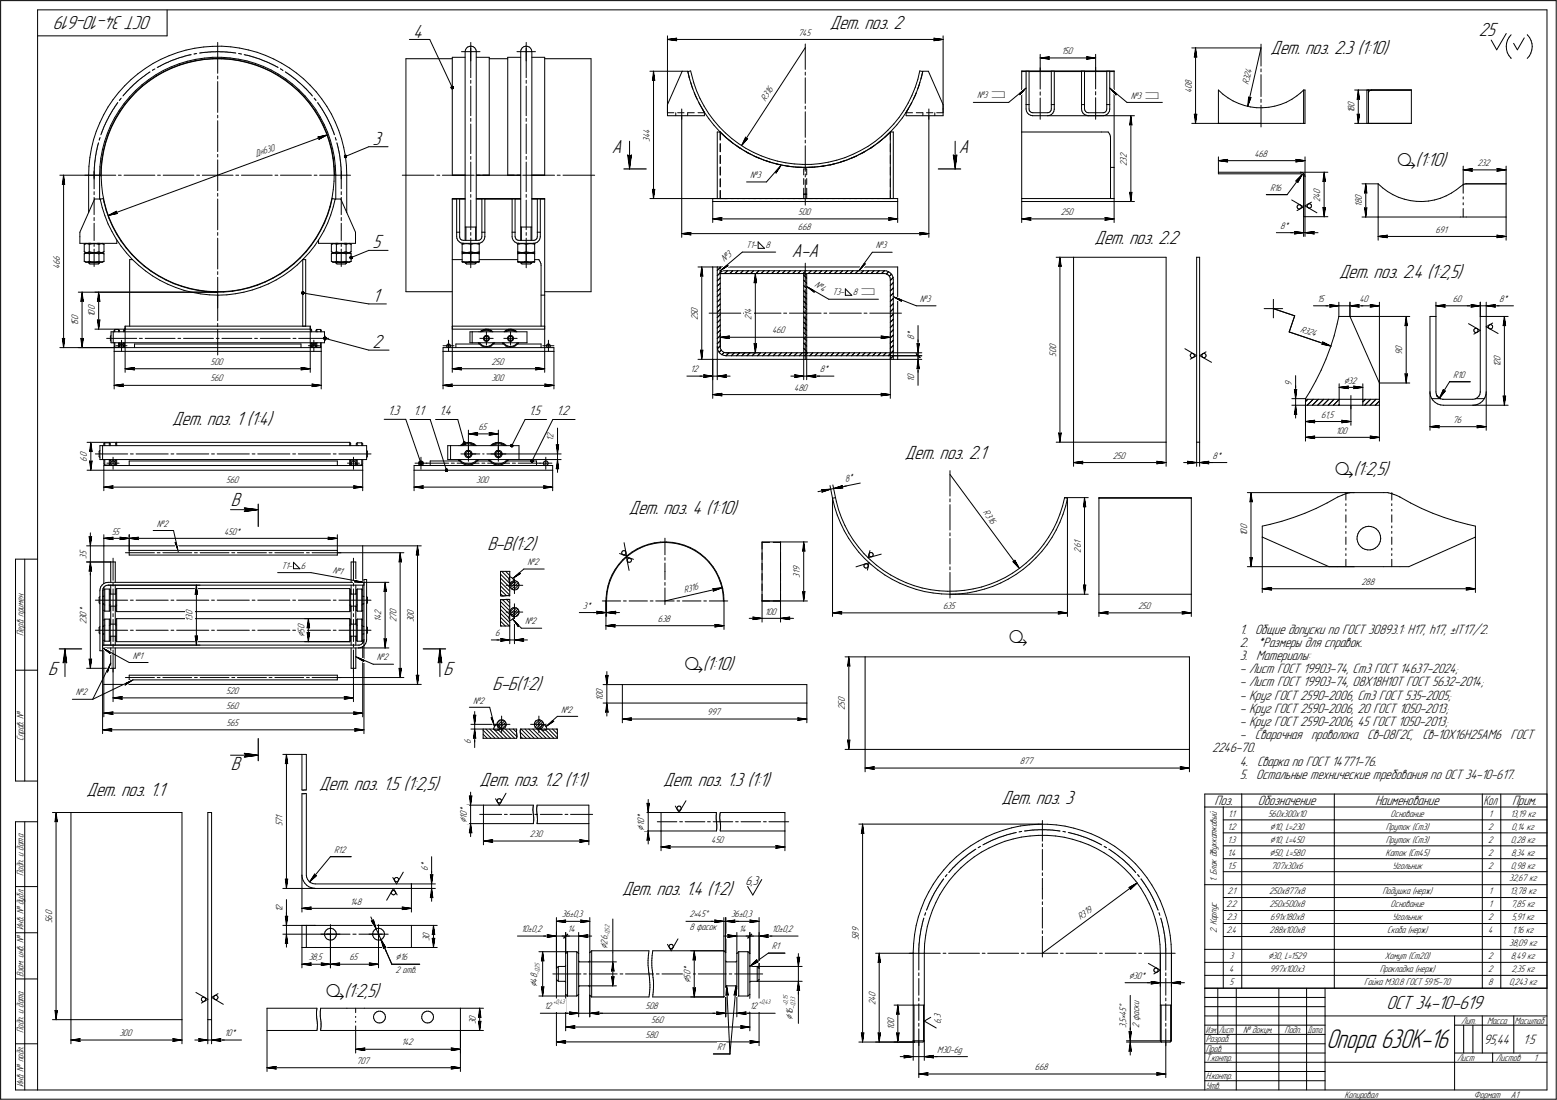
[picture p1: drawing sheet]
<svg xmlns="http://www.w3.org/2000/svg" width="842mm" height="595mm" viewBox="0 0 842 595" stroke-linecap="round" stroke-linejoin="round" font-family="sans-serif">
<defs><g id="words">
<text font-size="15.4" x="717" y="567">Опора 630К-16</text>
<g font-size="11.2">
<text x="755" y="90">ä(1:10)</text>
<text x="722" y="257">ä(1:2,5)</text>
<text x="545" y="348">ä</text>
<text x="370" y="362">ä(1:10)</text>
<text x="176" y="539">ä(1:2,5)</text>
</g>
<g font-size="10.9">
<text x="82" y="9" transform="rotate(-180 82 9)">ОСТ 34-10-619</text>
<text x="449" y="16">Дет. поз. 2</text>
<text x="223" y="20">4</text>
<text x="799" y="19">25</text>
<text x="687" y="29">Дет. поз. 2.3 (1:10)</text>
<text x="201" y="78">3</text>
<text x="331" y="83">А</text>
<text x="518" y="83">А</text>
<text x="592" y="132">Дет. поз. 2.2</text>
<text x="201" y="134">5</text>
<text x="428" y="139">А-А</text>
<text x="724" y="150">Дет. поз. 2.4 (1:2,5)</text>
<text x="201" y="163">1</text>
<text x="201" y="188">2</text>
<text x="93" y="230">Дет. поз. 1 (1:4)</text>
<text x="489" y="248">Дет. поз. 2.1</text>
<text x="125" y="273">В</text>
<text x="340" y="278">Дет. поз. 4 (1:10)</text>
<text x="263" y="298">В-В(1:2)</text>
<text x="26" y="365">Б</text>
<text x="240" y="365">Б</text>
<text x="266" y="373">Б-Б(1:2)</text>
<text x="125" y="416">В</text>
<text x="259" y="425">Дет. поз. 1.2 (1:1)</text>
<text x="359" y="425">Дет. поз. 1.3 (1:1)</text>
<text x="47" y="430">Дет. поз. 1.1</text>
<text x="173" y="427">Дет. поз. 1.5 (1:2,5)</text>
<text x="541" y="435">Дет. поз. 3</text>
<text x="336" y="484">Дет. поз. 1.4 (1:2)</text>
<text x="750" y="545">ОСТ 34-10-619</text>
</g>
<g font-size="7.8">
<text x="210" y="224">1.3</text>
<text x="224" y="224">1.1</text>
<text x="237" y="224">1.4</text>
<text x="286" y="224">1.5</text>
<text x="301" y="224">1.2</text>
<text x="670" y="343">1. Общие допуски по ГОСТ 30893.1: H17, h17, ±IT17/2.</text>
<text x="670" y="350">2. *Размеры для справок.</text>
<text x="670" y="357">3. Материалы:</text>
<text x="670" y="364">- Лист ГОСТ 19903-74, Ст3 ГОСТ 14637-2024;</text>
<text x="670" y="371">- Лист ГОСТ 19903-74, 08Х18Н10Т ГОСТ 5632-2014;</text>
<text x="670" y="378">- Круг ГОСТ 2590-2006, Ст3 ГОСТ 535-2005;</text>
<text x="670" y="385">- Круг ГОСТ 2590-2006, 20 ГОСТ 1050-2013;</text>
<text x="670" y="393">- Круг ГОСТ 2590-2006, 45 ГОСТ 1050-2013;</text>
<text x="670" y="400">- Сварочная проволока Св-08Г2С, Св-10Х16Н25АМ6 ГОСТ</text>
<text x="655" y="407">2246-70.</text>
<text x="670" y="414">4. Сварка по ГОСТ 14771-76.</text>
<text x="670" y="421">5. Остальные технические требования по ОСТ 34-10-617.</text>
<text x="657" y="435">Поз.</text>
<text x="680" y="435">Обозначение</text>
<text x="743" y="435">Наименование</text>
<text x="817" y="435">Прим.</text>
<text x="802" y="564">95,44</text>
<text x="823" y="564">1:5</text>
</g>
<text font-size="7.6" x="802" y="435">Кол</text>
<text font-size="7.3" x="403" y="479">6,3</text>
<g font-size="5.9">
<text x="726" y="207">Ç32</text>
<text x="165" y="345" transform="rotate(-90 165 345)">Ç</text>
<text x="252" y="445" transform="rotate(-90 252 445)">Ç</text>
<text x="348" y="449" transform="rotate(-90 348 449)">Ç</text>
<text x="687" y="449">Ç10, L=230</text>
<text x="687" y="456">Ç10, L=450</text>
<text x="686" y="463">Ç50, L=580</text>
<text x="328" y="513" transform="rotate(-90 328 513)">Ç</text>
<text x="214" y="519">Ç16</text>
<text x="686" y="519">Ç30, L=1529</text>
<text x="290" y="534" transform="rotate(-90 290 534)">Ç</text>
<text x="373" y="532" transform="rotate(-90 373 532)">Ç</text>
<text x="610" y="529">Ç30*</text>
<text x="609" y="545" transform="rotate(-90 609 545)">Å</text>
<text x="429" y="551" transform="rotate(-90 429 551)">Ç</text>
</g>
<g font-size="5.4">
<text x="432" y="19">745</text>
<text x="574" y="29">150</text>
<text x="644" y="46" transform="rotate(-90 644 46)">8</text>
<text x="675" y="46" transform="rotate(-77 675 46)">R324</text>
<text x="528" y="53">№3 ì</text>
<text x="611" y="53">№3 ì</text>
<text x="644" y="50" transform="rotate(-90 644 50)">4</text>
<text x="644" y="48" transform="rotate(-90 644 48)">0</text>
<text x="414" y="55" transform="rotate(-57 414 55)">R316</text>
<text x="732" y="60" transform="rotate(-90 732 60)">8</text>
<text x="732" y="58" transform="rotate(-90 732 58)">0</text>
<text x="732" y="61" transform="rotate(-90 732 61)">1</text>
<text x="351" y="77" transform="rotate(-90 351 77)">3</text>
<text x="351" y="75" transform="rotate(-90 351 75)">4</text>
<text x="351" y="73" transform="rotate(-90 351 73)">4</text>
<text x="138" y="85" transform="rotate(-20 138 85)">Дн630</text>
<text x="609" y="90" transform="rotate(-90 609 90)">2</text>
<text x="609" y="87" transform="rotate(-90 609 87)">3</text>
<text x="609" y="85" transform="rotate(-90 609 85)">2</text>
<text x="678" y="85">468</text>
<text x="799" y="90">232</text>
<text x="406" y="96">№3</text>
<text x="687" y="103">R16</text>
<text x="714" y="107" transform="rotate(-90 714 107)">4</text>
<text x="714" y="105" transform="rotate(-90 714 105)">0</text>
<text x="714" y="109" transform="rotate(-90 714 109)">2</text>
<text x="736" y="112" transform="rotate(-90 736 112)">1</text>
<text x="736" y="110" transform="rotate(-90 736 110)">8</text>
<text x="736" y="108" transform="rotate(-90 736 108)">0</text>
<text x="432" y="116">500</text>
<text x="574" y="116">250</text>
<text x="431" y="124">668</text>
<text x="692" y="124">8*</text>
<text x="776" y="126">691</text>
<text x="403" y="134">Т1-</text>
<text x="414" y="134">8</text>
<text x="474" y="134">№3</text>
<text x="32" y="143" transform="rotate(-90 32 143)">6</text>
<text x="32" y="141" transform="rotate(-90 32 141)">6</text>
<text x="391" y="142" transform="rotate(-40 391 142)">№3</text>
<text x="32" y="145" transform="rotate(-90 32 145)">4</text>
<text x="440" y="155" transform="rotate(30 440 155)">№4</text>
<text x="450" y="160">Т3-</text>
<text x="461" y="160">8 ì</text>
<text x="51" y="168" transform="rotate(-90 51 168)">0</text>
<text x="497" y="163">№3</text>
<text x="712" y="163">15</text>
<text x="735" y="163">40</text>
<text x="785" y="163">60</text>
<text x="810" y="163">8*</text>
<text x="42" y="173" transform="rotate(-90 42 173)">0</text>
<text x="51" y="172" transform="rotate(-90 51 172)">1</text>
<text x="51" y="170" transform="rotate(-90 51 170)">0</text>
<text x="377" y="173" transform="rotate(-90 377 173)">2</text>
<text x="377" y="171" transform="rotate(-90 377 171)">5</text>
<text x="377" y="169" transform="rotate(-90 377 169)">0</text>
<text x="406" y="173" transform="rotate(-90 406 173)">2</text>
<text x="406" y="171" transform="rotate(-90 406 171)">1</text>
<text x="406" y="169" transform="rotate(-90 406 169)">4</text>
<text x="42" y="176" transform="rotate(-90 42 176)">1</text>
<text x="42" y="175" transform="rotate(-90 42 175)">5</text>
<text x="703" y="179" transform="rotate(19 703 179)">R324</text>
<text x="417" y="180">460</text>
<text x="494" y="184" transform="rotate(-90 494 184)">8</text>
<text x="494" y="182" transform="rotate(-90 494 182)">*</text>
<text x="571" y="191" transform="rotate(-90 571 191)">0</text>
<text x="571" y="189" transform="rotate(-90 571 189)">0</text>
<text x="758" y="192" transform="rotate(-90 758 192)">9</text>
<text x="758" y="190" transform="rotate(-90 758 190)">0</text>
<text x="114" y="197">500</text>
<text x="266" y="197">250</text>
<text x="571" y="193" transform="rotate(-90 571 193)">5</text>
<text x="811" y="197" transform="rotate(-90 811 197)">2</text>
<text x="811" y="195" transform="rotate(-90 811 195)">0</text>
<text x="373" y="201">12</text>
<text x="443" y="201">8*</text>
<text x="811" y="199" transform="rotate(-90 811 199)">1</text>
<text x="114" y="206">560</text>
<text x="266" y="206">300</text>
<text x="494" y="206" transform="rotate(-90 494 206)">1</text>
<text x="494" y="205" transform="rotate(-90 494 205)">0</text>
<text x="698" y="209" transform="rotate(-90 698 209)">9</text>
<text x="786" y="204">R10</text>
<text x="429" y="211">480</text>
<text x="714" y="226">61,5</text>
<text x="259" y="233">65</text>
<text x="785" y="229">76</text>
<text x="299" y="238" transform="rotate(-90 299 238)">1</text>
<text x="299" y="237" transform="rotate(-90 299 237)">2</text>
<text x="722" y="234">100</text>
<text x="47" y="250" transform="rotate(-90 47 250)">6</text>
<text x="47" y="247" transform="rotate(-90 47 247)">0</text>
<text x="602" y="248">250</text>
<text x="656" y="248">8*</text>
<text x="122" y="261">560</text>
<text x="257" y="261">300</text>
<text x="457" y="261" transform="rotate(-11 457 261)">8*</text>
<text x="531" y="277" transform="rotate(54 531 277)">R316</text>
<text x="85" y="285">№2</text>
<text x="674" y="286" transform="rotate(-90 674 286)">0</text>
<text x="60" y="289">55</text>
<text x="121" y="289">450*</text>
<text x="674" y="290" transform="rotate(-90 674 290)">1</text>
<text x="674" y="289" transform="rotate(-90 674 289)">0</text>
<text x="584" y="299" transform="rotate(-90 584 299)">2</text>
<text x="584" y="297" transform="rotate(-90 584 297)">6</text>
<text x="584" y="294" transform="rotate(-90 584 294)">1</text>
<text x="47" y="302" transform="rotate(-90 47 302)">3</text>
<text x="47" y="300" transform="rotate(-90 47 300)">5</text>
<text x="285" y="306">№2</text>
<text x="152" y="308">Т1-</text>
<text x="163" y="308">6</text>
<text x="180" y="310" transform="rotate(10 180 310)">№1</text>
<text x="432" y="310" transform="rotate(-90 432 310)">1</text>
<text x="432" y="309" transform="rotate(-90 432 309)">9</text>
<text x="432" y="312" transform="rotate(-90 432 312)">3</text>
<text x="736" y="316">288</text>
<text x="370" y="320" transform="rotate(-13 370 320)">R316</text>
<text x="315" y="329">3*</text>
<text x="510" y="329">635</text>
<text x="615" y="329">250</text>
<text x="47" y="335" transform="rotate(-90 47 335)">3</text>
<text x="47" y="333" transform="rotate(-90 47 333)">0</text>
<text x="47" y="331" transform="rotate(-90 47 331)">*</text>
<text x="104" y="335" transform="rotate(-90 104 335)">3</text>
<text x="104" y="333" transform="rotate(-90 104 333)">0</text>
<text x="206" y="335" transform="rotate(-90 206 335)">4</text>
<text x="206" y="333" transform="rotate(-90 206 333)">2</text>
<text x="214" y="334" transform="rotate(-90 214 334)">7</text>
<text x="214" y="332" transform="rotate(-90 214 332)">0</text>
<text x="224" y="335" transform="rotate(-90 224 335)">0</text>
<text x="224" y="332" transform="rotate(-90 224 332)">0</text>
<text x="413" y="332">100</text>
<text x="47" y="338" transform="rotate(-90 47 338)">2</text>
<text x="104" y="336" transform="rotate(-90 104 336)">1</text>
<text x="165" y="340" transform="rotate(-90 165 340)">0</text>
<text x="206" y="336" transform="rotate(-90 206 336)">1</text>
<text x="214" y="337" transform="rotate(-90 214 337)">2</text>
<text x="224" y="336" transform="rotate(-90 224 336)">3</text>
<text x="284" y="338">№2</text>
<text x="356" y="336">638</text>
<text x="13" y="344" transform="rotate(-90 13 344)">Перв. примен.</text>
<text x="165" y="342" transform="rotate(-90 165 342)">5</text>
<text x="268" y="344">6</text>
<text x="72" y="356">№1</text>
<text x="204" y="357">№2</text>
<text x="41" y="376">№2</text>
<text x="122" y="375">520</text>
<text x="326" y="377" transform="rotate(-90 326 377)">0</text>
<text x="326" y="375" transform="rotate(-90 326 375)">0</text>
<text x="122" y="384">560</text>
<text x="256" y="380">№2</text>
<text x="326" y="379" transform="rotate(-90 326 379)">1</text>
<text x="457" y="382" transform="rotate(-90 457 382)">5</text>
<text x="457" y="380" transform="rotate(-90 457 380)">0</text>
<text x="303" y="385">№2</text>
<text x="382" y="387">997</text>
<text x="457" y="384" transform="rotate(-90 457 384)">2</text>
<text x="122" y="393">565</text>
<text x="13" y="401" transform="rotate(-90 13 401)">Справ. №</text>
<text x="255" y="402" transform="rotate(-90 255 402)">6</text>
<text x="551" y="413">877</text>
<text x="153" y="443" transform="rotate(-90 153 443)">1</text>
<text x="252" y="443" transform="rotate(-90 252 443)">1</text>
<text x="252" y="441" transform="rotate(-90 252 441)">0</text>
<text x="252" y="439" transform="rotate(-90 252 439)">*</text>
<text x="348" y="443" transform="rotate(-90 348 443)">*</text>
<text x="664" y="442">1.1</text>
<text x="686" y="442">560х300х10</text>
<text x="752" y="442">Основание</text>
<text x="805" y="442">1</text>
<text x="817" y="442">13,19 кг</text>
<text x="153" y="447" transform="rotate(-90 153 447)">5</text>
<text x="153" y="445" transform="rotate(-90 153 445)">7</text>
<text x="348" y="447" transform="rotate(-90 348 447)">1</text>
<text x="348" y="445" transform="rotate(-90 348 445)">0</text>
<text x="664" y="449">1.2</text>
<text x="749" y="449">Пруток (Ст3)</text>
<text x="805" y="449">2</text>
<text x="817" y="449">0,14 кг</text>
<text x="287" y="453">230</text>
<text x="385" y="456">450</text>
<text x="664" y="456">1.3</text>
<text x="749" y="456">Пруток (Ст3)</text>
<text x="805" y="456">2</text>
<text x="817" y="456">0,28 кг</text>
<text x="181" y="461">R12</text>
<text x="664" y="463">1.4</text>
<text x="749" y="463">Каток (Ст45)</text>
<text x="805" y="463">2</text>
<text x="817" y="463">8,34 кг</text>
<text x="13" y="474" transform="rotate(-90 13 474)">Подп. и дата</text>
<text x="231" y="471" transform="rotate(-90 231 471)">6</text>
<text x="231" y="469" transform="rotate(-90 231 469)">*</text>
<text x="664" y="470">1.5</text>
<text x="687" y="470">707х30х6</text>
<text x="753" y="470">Угольник</text>
<text x="805" y="470">2</text>
<text x="817" y="470">0,98 кг</text>
<text x="658" y="477" transform="rotate(-90 658 477)">1. Блок двухкатковый</text>
<text x="816" y="477">32,67 кг</text>
<text x="664" y="484">2.1</text>
<text x="686" y="484">250х877х8</text>
<text x="747" y="484">Подушка (нерж)</text>
<text x="805" y="484">1</text>
<text x="816" y="484">13,78 кг</text>
<text x="153" y="492" transform="rotate(-90 153 492)">2</text>
<text x="189" y="489">148</text>
<text x="663" y="491">2.2</text>
<text x="686" y="491">250х500х8</text>
<text x="752" y="491">Основание</text>
<text x="805" y="491">1</text>
<text x="817" y="491">7,85 кг</text>
<text x="28" y="497" transform="rotate(-90 28 497)">6</text>
<text x="28" y="495" transform="rotate(-90 28 495)">0</text>
<text x="153" y="493" transform="rotate(-90 153 493)">1</text>
<text x="304" y="496">36±0,3</text>
<text x="373" y="496">2•45Å</text>
<text x="395" y="496">36±0,3</text>
<text x="584" y="497" transform="rotate(-37 584 497)">R319</text>
<text x="663" y="498">2.3</text>
<text x="687" y="498">691х180х8</text>
<text x="753" y="498">Угольник</text>
<text x="805" y="498">2</text>
<text x="817" y="498">5,91 кг</text>
<text x="13" y="503" transform="rotate(-90 13 503)">Инв. № дубл.</text>
<text x="28" y="499" transform="rotate(-90 28 499)">5</text>
<text x="373" y="503">8 фасок</text>
<text x="232" y="509" transform="rotate(-90 232 509)">3</text>
<text x="232" y="507" transform="rotate(-90 232 507)">0</text>
<text x="282" y="504">10±0,2</text>
<text x="307" y="504">14</text>
<text x="328" y="509" transform="rotate(-90 328 509)">6</text>
<text x="399" y="504">14</text>
<text x="417" y="504">10±0,2</text>
<text x="464" y="508" transform="rotate(-90 464 508)">5</text>
<text x="464" y="506" transform="rotate(-90 464 506)">8</text>
<text x="464" y="504" transform="rotate(-90 464 504)">9</text>
<text x="658" y="505" transform="rotate(-90 658 505)">2. Корпус</text>
<text x="663" y="505">2.4</text>
<text x="686" y="505">288х100х8</text>
<text x="750" y="505">Скоба (нерж)</text>
<text x="805" y="505">4</text>
<text x="818" y="505">1,16 кг</text>
<text x="328" y="511" transform="rotate(-90 328 511)">2</text>
<text x="417" y="513">R1</text>
<text x="816" y="512">38,09 кг</text>
<text x="167" y="519">38,5</text>
<text x="189" y="519">65</text>
<text x="665" y="519">3</text>
<text x="749" y="519">Хомут (Ст20)</text>
<text x="805" y="519">2</text>
<text x="817" y="519">8,49 кг</text>
<text x="214" y="526">2 отв.</text>
<text x="373" y="527" transform="rotate(-90 373 527)">0</text>
<text x="373" y="525" transform="rotate(-90 373 525)">*</text>
<text x="665" y="526">4</text>
<text x="686" y="526">997х100х3</text>
<text x="746" y="526">Прокладка (нерж)</text>
<text x="805" y="526">2</text>
<text x="817" y="526">2,35 кг</text>
<text x="13" y="528" transform="rotate(-90 13 528)">Взам. инв. №</text>
<text x="290" y="531" transform="rotate(-90 290 531)">4</text>
<text x="290" y="529" transform="rotate(-90 290 529)">8</text>
<text x="373" y="529" transform="rotate(-90 373 529)">5</text>
<text x="665" y="533">5</text>
<text x="738" y="533">Гайка М30.8 ГОСТ 5915-70</text>
<text x="805" y="533">8</text>
<text x="816" y="533">0,243 кг</text>
<text x="473" y="539" transform="rotate(-90 473 539)">0</text>
<text x="294" y="546">12</text>
<text x="349" y="546">508</text>
<text x="405" y="546">1</text>
<text x="407" y="546">2</text>
<text x="473" y="543" transform="rotate(-90 473 543)">2</text>
<text x="473" y="541" transform="rotate(-90 473 541)">4</text>
<text x="616" y="545" transform="rotate(-90 616 545)">к</text>
<text x="616" y="543" transform="rotate(-90 616 543)">и</text>
<text x="257" y="552" transform="rotate(-90 257 552)">0</text>
<text x="429" y="549" transform="rotate(-90 429 549)">1</text>
<text x="429" y="548" transform="rotate(-90 429 548)">6</text>
<text x="509" y="551" transform="rotate(-90 509 551)">,</text>
<text x="509" y="551" transform="rotate(-90 509 551)">3</text>
<text x="609" y="551" transform="rotate(-90 609 551)">•</text>
<text x="609" y="549" transform="rotate(-90 609 549)">4</text>
<text x="609" y="547" transform="rotate(-90 609 547)">5</text>
<text x="616" y="549" transform="rotate(-90 616 549)">а</text>
<text x="616" y="547" transform="rotate(-90 616 547)">с</text>
<text x="257" y="554" transform="rotate(-90 257 554)">3</text>
<text x="352" y="553">560</text>
<text x="483" y="557" transform="rotate(-90 483 557)">1</text>
<text x="483" y="556" transform="rotate(-90 483 556)">0</text>
<text x="483" y="553" transform="rotate(-90 483 553)">0</text>
<text x="509" y="554" transform="rotate(-90 509 554)">6</text>
<text x="609" y="556" transform="rotate(-90 609 556)">3</text>
<text x="609" y="554" transform="rotate(-90 609 554)">,</text>
<text x="609" y="553" transform="rotate(-90 609 553)">5</text>
<text x="616" y="556" transform="rotate(-90 616 556)">2</text>
<text x="616" y="552" transform="rotate(-90 616 552)">ф</text>
<text x="790" y="554">Лит.</text>
<text x="804" y="554">Масса</text>
<text x="819" y="554">Масштаб</text>
<text x="13" y="559" transform="rotate(-90 13 559)">Подп. и дата</text>
<text x="65" y="560">300</text>
<text x="121" y="560">10*</text>
<text x="349" y="561">580</text>
<text x="652" y="564">Разраб.</text>
<text x="672" y="559">№ докум.</text>
<text x="694" y="559">Подп.</text>
<text x="217" y="565">142</text>
<text x="388" y="568">R1</text>
<text x="507" y="569">M30-6g</text>
<text x="652" y="569">Пров.</text>
<text x="193" y="575">707</text>
<text x="652" y="574">Т.контр.</text>
<text x="788" y="574">Лист</text>
<text x="809" y="574">Листов</text>
<text x="829" y="574">1</text>
<text x="560" y="579">668</text>
<text x="13" y="588" transform="rotate(-90 13 588)">Инв. № подл.</text>
<text x="652" y="584">Н.контр.</text>
<text x="652" y="589">Утв.</text>
<text x="727" y="594">Копировал</text>
<text x="797" y="594">Формат</text>
<text x="817" y="594">A1</text>
</g>
<g font-size="5.3">
<text x="652" y="559">Изм.</text>
<text x="659" y="559">Лист</text>
<text x="707" y="559">Дата</text>
</g>
<g font-size="3.7">
<text x="330" y="504" transform="rotate(-90 330 504)">,</text>
<text x="330" y="503" transform="rotate(-90 330 503)">5</text>
<text x="330" y="502" transform="rotate(-90 330 502)">2</text>
<text x="330" y="507" transform="rotate(-90 330 507)">-</text>
<text x="330" y="505" transform="rotate(-90 330 505)">0</text>
<text x="292" y="527" transform="rotate(-90 292 527)">-</text>
<text x="292" y="526" transform="rotate(-90 292 526)">0</text>
<text x="292" y="524" transform="rotate(-90 292 524)">,</text>
<text x="292" y="524" transform="rotate(-90 292 524)">2</text>
<text x="292" y="522" transform="rotate(-90 292 522)">5</text>
<text x="426" y="540" transform="rotate(-90 426 540)">5</text>
<text x="299" y="543">+0</text>
<text x="302" y="543">,43</text>
<text x="410" y="543">+</text>
<text x="411" y="543">0,43</text>
<text x="426" y="544" transform="rotate(-90 426 544)">-</text>
<text x="426" y="543" transform="rotate(-90 426 543)">0</text>
<text x="426" y="541" transform="rotate(-90 426 541)">,</text>
<text x="426" y="541" transform="rotate(-90 426 541)">1</text>
<text x="430" y="546" transform="rotate(-90 430 546)">-</text>
<text x="430" y="544" transform="rotate(-90 430 544)">0</text>
<text x="430" y="543" transform="rotate(-90 430 543)">,</text>
<text x="430" y="542" transform="rotate(-90 430 542)">3</text>
<text x="430" y="541" transform="rotate(-90 430 541)">3</text>
</g>
</g></defs>
<g fill="none" stroke="#000" stroke-width=".54">
<path d="M0 0v594zM0 0h841zM20 5v584zM20 5h816zM20 19h70zM90 5v14zM361 19v40zM510 19v40zM814 18l-5 9zM817 19l-1 1zM826 19h.1M826 19l1 1z"/>
<path d="M836 5v584zM841 0v594zM75 40l4-3zM79 37l4-3zM80 40v-1zM80 39h1zM81 39h.1M82 38h.1M83 38h.1M83 34l4-2zM83 38l1-1zM85 36h1z"/>
<path d="M86 36h.1M86 36h1zM87 36v-1zM87 32l4-2zM87 35h1zM88 35h.1M88 38l5-2zM88 39l5-2zM88 35l1-1zM89 39l4-2zM89 34h1zM90 34h.1"/>
<path d="M90 34h1zM91 34l1-1zM91 30l5-2zM92 33h.1M92 33h1zM93 36l4-2zM93 37l4-2zM93 33h.1M93 33l1-1zM94 32h1zM95 32h.1M95 32h1z"/>
<path d="M96 28l5-1zM96 32l1-1zM97 31h.1M97 34l4-1zM97 35l4-1zM97 35l5-1zM97 31h1zM98 31h.1M98 31h1zM99 31l1-1zM100 30h.1M100 30h1z"/>
<path d="M101 27l4-1zM101 30h1zM101 33l5-1zM101 34l5-1zM102 34l4-1zM102 30h.1M102 30h1zM103 30h.1M105 29h.1M105 29h1zM105 26l5-1zM106 29h.1"/>
<path d="M106 32l4-1zM106 33l4-1zM106 33l5-1zM108 29h.1M108 29h1zM109 29l1-1zM110 28h.1M110 25h5zM110 28h1zM110 32h5zM110 31h5zM111 32h4z"/>
<path d="M111 28h1zM112 28h.1M112 28h1zM113 28h1zM114 28h.1M114 28h1zM115 25h5zM115 31h5zM115 32h5zM115 28h1zM116 28h.1M116 28h1z"/>
<path d="M117 28h1zM118 28h.1M118 23v17zM118 28h1zM119 28h1zM120 32h4zM120 31h4zM120 28h.1M120 25h5zM120 28h1zM121 28h1zM122 28h.1"/>
<path d="M122 28h1zM123 28h1zM124 28h.1M124 32l5 1zM124 31l5 1zM124 28h1zM125 25l5 1zM125 28h1zM126 28v1zM126 29h1zM127 29h1zM129 33l4 1z"/>
<path d="M129 32l5 1zM129 33l5 1zM129 29h.1M129 29h1zM130 26l4 1zM130 29h.1M132 30h.1M132 30h1zM133 30h1zM133 34l5 1zM134 33l4 1zM134 34l4 1z"/>
<path d="M134 30h.1M134 27l5 1zM134 30h1zM135 30h1zM136 30v1zM136 31h1zM137 31h1zM138 31h.1M138 35l4 2zM138 34l4 2zM138 31h1zM139 31l1 1z"/>
<path d="M139 28l5 2zM140 32h.1M140 32h1zM141 32h.1M141 32l1 1zM142 33h1zM142 37l4 2zM142 36l5 2zM143 33h.1M143 33h1zM144 30l4 2zM144 33l1 1z"/>
<path d="M145 34h.1M145 34h1zM146 34h.1M146 39l4 2zM146 34l1 1zM146 39l5 2zM147 38l4 2zM147 35h1zM148 35h.1M148 32l4 2zM148 35l1 1zM149 36h.1"/>
<path d="M149 36h1zM150 36h.1M152 37h.1M152 37v1zM152 38h1zM152 34l4 3zM153 38h.1M154 39h.1M155 39h.1M155 39l1 1zM156 40h.1M156 37l4 3z"/>
<path d="M160 40l4 3zM219 32v126zM219 32h26zM221 21h11zM232 21l13 26zM245 31v64zM245 31h6zM250 28h5zM251 28v67zM252 27l-1 1zM252 26v1zM252 26l1-1z"/>
<path d="M253 25h1zM254 25h1zM255 28h5zM255 23v5zM255 28v5zM255 26v16zM255 25h1zM256 25l1 1zM257 26v1zM257 27v1zM257 31h7zM257 28v67z"/>
<path d="M257 28h.1M264 31v64zM264 32h10zM274 31h8zM274 31v64zM279 28h5zM282 28v67zM282 28h.1M282 27v1zM282 26l1-1zM282 26v1zM283 25h1z"/>
<path d="M284 25h1zM284 26v16zM284 28h5zM284 28v5zM284 23v5zM285 25h1zM286 25l1 1zM287 26v1zM287 27l1 1zM288 31h6zM288 28v67zM294 31v64z"/>
<path d="M294 32h26zM320 32v126zM351 39h18zM353 39l1 5zM353 39v5zM353 39v68zM361 21h5zM361 21l5 1zM361 21h149zM365 21l1 1zM366 21h-1zM369 39l-8 18z"/>
<path d="M369 39h3zM372 39l1 4zM372 39l1-1zM372 39h.1M372 39l1 3zM373 38l1 2zM435 39v2zM435 24v14zM435 26l-34 53zM497 38l-1 5zM497 38l2 1zM499 39l-1 4z"/>
<path d="M499 39h.1M499 39l-1 3zM499 39h3zM502 39l8 18zM505 22l5-1zM505 21h.1M505 21h5zM505 21v1zM552 39v32zM552 39h3zM552 38h.1M552 38h50z"/>
<path d="M555 39v18zM555 39h1zM556 39h12zM556 39v18zM562 37v11zM562 29v10zM562 31h5zM562 31l5 1zM562 31h30zM567 31v1zM567 31h.1M568 39v18z"/>
<path d="M568 39h2zM570 39h15zM570 39v18zM585 39v18zM585 39h1zM586 39h12zM586 39v18zM587 32l5-1zM587 31h1zM587 31h5zM588 31l-1 1zM592 36v12z"/>
<path d="M592 29v9zM598 39v18zM598 39h2zM600 39h2zM600 39v18zM602 39v52zM602 38h.1M644 26h38zM646 31v-1zM646 26l1 5zM646 30l1 1zM646 26v5z"/>
<path d="M646 26v41zM682 37v2zM682 24v12zM682 26l-7 31zM806 22l3 5zM814 25v2zM814 23v2zM814 27l1 2zM815 29l1 1zM815 22l-1 1zM816 30l1 1zM816 20l-1 2z"/>
<path d="M817 31h.1M818 23l2 4zM824 20l-4 7zM827 30l-1 2zM827 20l1 2zM828 29l-1 1zM828 22v2zM828 27v2zM828 24v1zM828 25v2zM58 58l-2 4zM61 60h.1"/>
<path d="M61 54l-3 4zM61 59v1zM62 59h-1zM62 58v1zM62 57v1zM63 57h-1zM63 56v1zM63 56h.1M64 50l-3 4zM64 60l-2 4zM65 54h.1M66 53l-1 1z"/>
<path d="M67 51l-1 1zM67 56l-3 4zM67 51h.1M67 46l-3 4zM67 46l4-3zM67 56l-2 4zM67 57l-2 4zM68 50l-1 1zM68 50h.1M69 49l-1 1zM69 49h.1M69 49h1z"/>
<path d="M70 48v1zM70 52l-3 4zM70 53l-3 3zM70 53l-3 4zM70 47v1zM70 47h1zM71 43l4-3zM71 47h.1M71 47l1-1zM72 46h.1M72 46l1-1zM73 45h.1"/>
<path d="M73 49l-3 3zM73 49l4-3zM74 49l3-3zM74 49l-4 4zM74 50l3-3zM74 50l-4 3zM74 44l-1 1zM74 44h.1M74 44l1-1zM75 43h.1M75 43h1zM76 43l1-1z"/>
<path d="M77 42h.1M77 46l3-3zM77 47l4-3zM77 46l4-2zM77 42l1-1zM78 41h.1M78 41h1zM79 41v-1zM79 40h1zM80 43l4-3zM81 44l3-3zM84 40l4-2z"/>
<path d="M84 41l5-2zM84 41l4-2zM118 41v2zM118 44v17zM150 41l4 2zM151 41l3 2zM151 40l4 3zM154 43l4 3zM155 43l3 2zM156 40l1 1zM157 41h.1M157 41h1z"/>
<path d="M158 46l3 3zM158 41v1zM158 45l4 4zM158 42h1zM159 42v1zM159 43h1zM160 43h.1M160 43l1 1zM161 44h.1M161 49l4 4zM161 49l4 3zM161 44l1 1z"/>
<path d="M162 49l3 3zM162 45h.1M162 45l1 1zM163 46h.1M163 46l1 1zM164 47h.1M164 43l4 3zM164 47l1 1zM165 53l2 3zM165 52l3 4zM165 52l3 3zM165 48h.1"/>
<path d="M165 48l1 1zM166 49h.1M166 49l1 1zM167 50h.1M167 50h1zM167 56l3 4zM168 56l2 4zM168 46l3 4zM168 50v1zM168 55l3 4zM168 51h1zM169 51v1z"/>
<path d="M170 53v1zM170 60l3 4zM170 54h1zM171 59l2 4zM171 54h.1M171 50l3 3zM172 55h.1M172 56h.1M172 56l1 1zM173 57h.1M173 57v1zM173 58l1 1z"/>
<path d="M174 59h.1M174 53l3 4zM174 59v1zM174 60h1zM177 57l2 5zM255 43v2zM255 47v16zM284 47v16zM284 43v2zM353 44v-1zM353 43l1 1zM361 57v2z"/>
<path d="M361 59v4zM361 59v2zM369 59v6zM373 42v1zM373 43l1 5zM373 44l1 2zM374 40l1 5zM374 46l1 2zM374 48l2 4zM375 45l2 4zM375 50v1zM375 51l2 3z"/>
<path d="M376 52l2 4zM377 49l1 4zM378 55l2 4zM378 56l2 4zM378 53l3 4zM380 59l1 2zM381 57l2 4zM435 57v2zM435 42v14zM489 60l-3 3zM490 60l-2 4zM491 56l-2 4z"/>
<path d="M491 59l-1 2zM493 56l-3 4zM493 55l-2 4zM493 52l-2 4zM495 47l-2 5zM495 52l-2 4zM495 51l-1 3zM495 50v1zM496 43l-1 4zM496 47l-1 5zM497 46l-1 2zM497 44v2z"/>
<path d="M498 43l-2 4zM498 42v1zM502 59v6zM510 59v4zM510 57v2zM510 59v2zM526 55h19zM545 55l10-7zM551 50v1zM555 57h1zM555 59v1zM555 57v2z"/>
<path d="M555 48l-4 3zM556 57v2zM556 59v1zM556 60h1zM562 53v12zM562 50v1zM568 60h.1M568 57h2zM568 59v1zM568 57v2zM570 57v2zM570 59v1z"/>
<path d="M570 59h.1M585 57h1zM585 59v1zM585 57v2zM586 57v2zM586 59v1zM586 60h1zM592 53v12zM592 50v1zM598 60h.1M598 57h2zM598 59v1z"/>
<path d="M598 57v2zM600 57v2zM600 59v1zM600 59h.1M600 48l3 3zM600 48l9 7zM603 50v1zM609 55h19zM659 49v18zM659 49l2 2zM661 51l3 2zM664 53l3 2z"/>
<path d="M667 55l3 1zM670 56l3 1zM673 57l3 1zM675 52v5zM675 52l1 1zM676 53h.1M676 58h3zM676 53l-1 4zM679 58h4zM682 57v12zM682 54v1zM682 40v12z"/>
<path d="M683 58h3zM686 58l3-1zM689 57l3-1zM692 56l3-1zM695 55l3-1zM698 54l3-2zM701 52l2-2zM703 50l2-1zM705 49h1zM705 49v18zM706 49v18zM732 49h31z"/>
<path d="M734 54v-1zM734 49l1 5zM734 53l1 1zM734 49v5zM734 49v18zM739 49v18zM739 49h1zM740 49h.1M740 49h1zM740 49v18zM740 50h.1M740 49v1z"/>
<path d="M741 49h.1M741 49h22zM763 49v18zM51 76l-2 4zM52 71l-1 5zM53 79l-1 1zM53 79h.1M53 78v1zM53 77v1zM53 77h.1M54 76h.1M54 66l-2 5z"/>
<path d="M54 75v1zM54 74v1zM55 72v1zM55 72h.1M55 71v1zM55 70v1zM56 70h-1zM56 69v1zM56 62l-2 4zM56 69h.1M56 68v1zM57 76l-2 5z"/>
<path d="M57 67l-1 1zM57 77l-1 4zM57 67h.1M57 77l-1 5zM57 66v1zM58 66h-1zM58 65v1zM58 72l-1 4zM58 64v1zM59 73l-2 4zM59 64h-1zM59 63v1z"/>
<path d="M59 63h.1M60 62l-1 1zM60 68l-2 4zM60 61v1zM60 61h.1M60 68l-1 5zM60 69l-1 4zM61 60l-1 1zM62 64l-2 4zM62 64l-2 5zM65 60l-3 4zM65 61l-3 3z"/>
<path d="M118 62v2zM118 65v17zM172 74l1 1zM172 74l5-1zM172 75l5-2zM173 64l2 4zM173 75h-1zM173 63l2 4zM175 68l2 4zM175 60v1zM175 61h1zM175 67l2 5z"/>
<path d="M176 61v1zM176 62v1zM176 63h1zM177 72l1 5zM177 63v1zM177 64h.1M177 72l2 4zM177 64v1zM177 65l1 1zM178 66h.1M178 77l1 4zM178 66v1z"/>
<path d="M178 67h1zM179 76l1 4zM179 67v1zM179 68v1zM179 62l2 4zM179 69h.1M179 69l1 1zM180 70h.1M180 70v1zM180 71v1zM180 72h1zM181 72v1z"/>
<path d="M181 66l2 5zM181 74v1zM181 75l1 1zM182 76h.1M182 77h.1M182 77v1zM182 78l1 1zM183 79v1zM183 80h.1M183 71l2 4zM185 75l1 5zM186 80l1 5z"/>
<path d="M199 79h11zM255 64v2zM255 67v16zM284 67v16zM284 64v2zM340 76v15zM361 63h20zM361 61h3zM365 61v2zM366 61h4zM369 63v65zM372 61v2z"/>
<path d="M372 61h3zM377 61h4zM380 60l3 4zM381 61v2zM381 61h.1M383 61l3 4zM383 64l3 4zM386 65l3 4zM386 68l3 3zM388 71v36zM388 71h1zM389 69l3 3z"/>
<path d="M389 71l4 4zM389 71l4 3zM389 78v4zM389 71v5zM389 71l3 3zM392 72l4 3zM393 74l3 3zM393 75l3 2zM394 75l2 3zM396 75l3 3zM396 77l4 3zM396 78h.1"/>
<path d="M397 78l3 2zM398 79l2 1zM399 78l4 2zM400 80h.1M403 74l-2 5zM403 74v1zM403 75h1zM404 75l-3 4zM435 79v14zM435 76v1zM435 60v14zM469 79l4-2z"/>
<path d="M471 80l4-3zM471 80l3-2zM473 77l4-3zM474 78h.1M474 78l3-3zM475 77l3-3zM477 74l3-4zM478 74l3-3zM478 74l4-3zM479 74l2-3zM481 71h.1M481 71v36z"/>
<path d="M481 78v4zM481 71v5zM481 71h2zM483 71v36zM483 67l-3 3zM485 67l-3 4zM486 63l-3 4zM488 64l-3 3zM490 61v2zM490 63h20zM490 61h.1M490 61h3z"/>
<path d="M495 61h4zM499 61v2zM501 61h3zM502 63v65zM505 61v2zM506 61h4zM516 76v15zM552 71h44zM552 71v36zM555 60v1zM555 61l1 1zM556 62h1z"/>
<path d="M557 60l1 1zM557 62l1 1zM558 61h.1M558 63h.1M558 61h8zM558 63h8zM566 61h1zM566 63l1-1zM566 63h47zM567 61l1-1zM567 62h1zM568 62l1-1z"/>
<path d="M570 60l-1 1zM585 60v1zM585 61l1 1zM586 62h1zM587 60l1 1zM587 62l1 1zM588 61h.1M588 63h.1M588 61h8zM588 63h8zM596 71h3zM596 61h1z"/>
<path d="M596 63l1-1zM597 61l1-1zM597 62h1zM598 62l1-1zM599 71h.1M599 72l1 1zM600 60l-1 1zM600 73v1zM600 74h.1M600 74v33zM611 68v-1zM611 63l1 5z"/>
<path d="M611 67l1 1zM611 63v5zM611 63v46zM644 67h38zM646 62v5zM646 62h.1M646 62h1zM647 62l-1 5zM659 67h44zM703 67h2zM705 67h1zM732 67h31z"/>
<path d="M734 62v5zM734 62h.1M734 62h1zM735 62l-1 5zM739 67h1zM740 67h1zM741 67h22zM32 95h23zM34 100v-1zM34 95l1 5zM34 99l1 1zM34 95v5z"/>
<path d="M34 95v93zM46 95h17zM48 95v20zM48 90v5zM49 85l-1 5zM49 80v5zM51 93v9zM51 96v1zM51 95v1zM51 95h.1M51 94v1zM51 93v1z"/>
<path d="M51 93h.1M51 92v1zM51 91v1zM51 91h.1M51 90v1zM51 89v1zM51 89h.1M51 88v1zM51 87v1zM51 87h.1M51 86v1zM52 85l-1 1z"/>
<path d="M52 85h.1M52 84v1zM52 83v1zM52 83h.1M52 82v1zM52 81v1zM52 81h.1M52 80v1zM54 95h1zM54 95v13zM54 90v5zM55 86l-1 4z"/>
<path d="M55 91v4zM55 96v4zM55 91v5zM55 86v5zM55 81v5zM56 81l-1 5zM56 82l-1 4zM64 95h2zM67 95h17zM85 95h2zM88 95h17zM106 95h2z"/>
<path d="M109 95h9zM118 95v8zM118 83v2zM118 86v9zM118 95h8zM128 95h1zM131 95h16zM149 95h1zM152 95h16zM170 95h1zM173 95h16zM179 81l1 5z"/>
<path d="M180 80l1 5zM180 86l1 4zM181 90v5zM181 98l-1 5zM181 95v3zM181 85v5zM181 95h1zM181 90l1 4zM182 94v1zM182 95v13zM183 80v1zM183 81h.1"/>
<path d="M183 81v1zM183 82v1zM183 83h1zM184 83v1zM184 84v1zM184 85h.1M184 85v1zM184 86v1zM184 87h.1M184 87v1zM184 88v1zM184 89h.1"/>
<path d="M184 89v1zM184 90v1zM184 91h.1M184 91v1zM184 92v1zM184 93v9zM184 93h.1M184 93v1zM184 94v1zM184 95v1zM184 96h.1M184 96v1z"/>
<path d="M187 85v4zM187 85l12-6zM187 89v5zM187 95v20zM187 94v1zM218 95h17zM236 95h2zM239 95h17zM245 95h6zM251 95v35zM255 85v1zM255 88v16z"/>
<path d="M257 95v35zM257 95h7zM258 95h1zM261 95h17zM274 95h8zM280 95h1zM282 95v35zM283 95h17zM284 88v16zM284 85v1zM288 95h6zM288 95v35z"/>
<path d="M301 95h2zM304 95h17zM339 84l1 7zM339 84l1 1zM340 85l1-1zM341 84l-1 7zM389 97v4zM389 90v5zM389 84v4zM400 80l4 3zM400 80l2 1zM402 81l2 1z"/>
<path d="M403 80l4 2zM403 82l1 1zM404 82l1 1zM404 98h10zM404 83l4 2zM404 83l3 1zM407 84h1zM407 82l4 2zM408 84l3 2zM408 85l5 1zM409 85l3 1zM411 84l5 2z"/>
<path d="M413 86l3 2zM413 86l4 2zM414 87l3 1zM416 86l4 1zM417 88l5 1zM417 88h1zM418 88l3 1zM419 93l1 1zM420 89h2zM420 87l5 1zM421 89h1zM422 89l4 1z"/>
<path d="M422 89h1zM422 89l-2 5zM422 89l-8 9zM424 89l2 1zM425 88l4 1zM425 90h1zM426 90h2zM426 90h5zM426 90h3zM429 89h5zM430 90h.1M430 90l4 1z"/>
<path d="M431 90l5 1zM431 90l4 1zM434 89h5zM435 97v3zM435 91v4zM435 91h1zM435 97v14zM435 94v2zM436 91l4-1zM436 97v3zM436 91v4zM437 91l3-1z"/>
<path d="M439 89l4-1zM440 90h5zM440 90h1zM441 90h3zM443 90h2zM443 88h5zM444 90h1zM445 90l4-1zM445 90l2-1zM447 89h2zM448 88l4-1zM449 89h1z"/>
<path d="M449 89h2zM449 89l5-1zM450 89l3-1zM452 87l5-2zM453 88h.1M453 88l4-1zM454 88l4-2zM457 85l4-2zM458 86l5-2zM459 86l3-1zM460 86l3-2zM461 83l4-2z"/>
<path d="M463 84l4-2zM463 84h1zM464 84l2-1zM465 81l4-2zM465 83l2-1zM466 83l1-1zM467 82l4-2zM467 82l2-1zM469 81l1-1zM470 80h1zM470 80l2-1zM481 97v4z"/>
<path d="M481 90v5zM481 84v4zM515 84l1 7zM515 84l1 1zM516 85l1-1zM517 84l-1 7zM600 91h2zM602 91v16zM659 94h44zM659 93h44zM659 93v1zM659 85v8z"/>
<path d="M659 87l5-1zM659 87l5 1zM659 87h47zM663 87l1 1zM664 86l-1 1zM701 98h.1M701 88l5-1zM701 86v1zM701 86l5 1zM701 87v1zM701 98l1 1zM703 93h1z"/>
<path d="M703 94h1zM703 93h15zM704 94v1zM704 93l1 1zM704 94l-2 5zM704 94l-3 4zM704 94l-8 11zM704 95h1zM705 95h.1M705 94h.1M705 94v2zM705 96v21z"/>
<path d="M705 94v1zM705 95l1 1zM706 96v21zM706 85v11zM715 98h1zM716 93l1 5zM716 98h1zM716 93l-1 5zM716 93v24zM736 99h9zM738 99l1 5zM738 99v5z"/>
<path d="M738 99v18zM745 99v18zM745 99l3 3zM791 100h1zM791 100v4zM791 90v10zM791 92l5-1zM791 92l5 1zM791 92h23zM792 100v-1zM792 99h.1M793 99h21z"/>
<path d="M796 92v1zM796 91v1zM809 93l5-1zM809 91l1 1zM809 91l5 1zM810 92l-1 1zM814 99v18zM814 90v9zM51 104v1zM51 107v9zM51 118v1zM51 108l-8 18z"/>
<path d="M51 108h3zM54 108h.1M54 108l1 4zM54 108l2-1zM55 100v5zM55 112l2 5zM55 105l1 4zM56 107v2zM56 109l1 5zM56 109l2 5zM57 117l1 4zM57 114l2 4z"/>
<path d="M58 114l1 4zM59 117l4-3zM59 117l4-2zM59 117l118-44zM59 118l2 4zM63 115h.1M63 114v1zM118 108v16zM118 105v1zM177 116l-2 4zM177 116l-2 5zM178 112l-1 4z"/>
<path d="M179 112l-2 4zM179 116l-2 5zM179 107l-1 5zM180 107l-1 5zM180 107l1 1zM180 103l-1 4zM180 112l-1 4zM181 108h3zM181 108h.1M181 108l-1 4zM184 108l8 18zM184 104v1z"/>
<path d="M184 107v9zM184 118v1zM245 107h.1M245 108v32zM245 108h2zM245 107h6zM247 108v18zM247 108h1zM248 108v18zM248 108h3zM255 105v2zM255 108v16z"/>
<path d="M257 108h4zM257 107h25zM261 108v18zM261 108h1zM262 108v18zM262 108h15zM277 108v18zM277 108h1zM278 108v18zM278 108h4zM284 108v16zM284 105v2z"/>
<path d="M288 108h2zM288 107h6zM290 108v18zM290 108h2zM292 108v18zM292 108h2zM294 108v52zM294 107h.1M351 107h42zM353 102v5zM353 102v1zM353 103l1-1z"/>
<path d="M354 102l-1 5zM385 109h100zM385 107v2zM385 107h100zM385 109v11zM385 118h5zM385 118l5 1zM385 118h100zM388 107h5zM389 103v4zM389 107h4zM390 118v1z"/>
<path d="M390 118h.1M393 107h4zM395 107h4zM399 107h4zM401 107h4zM405 107h4zM408 107h4zM411 107h4zM414 107h4zM417 107h4zM420 107h4zM423 107h4z"/>
<path d="M426 107h4zM429 107h4zM432 107h4zM435 102v3zM435 105v2zM435 107h1zM435 105h1zM435 107h4zM436 102v3zM436 105v2zM438 107h4zM441 107h4z"/>
<path d="M444 107h4zM447 107h4zM450 107h4zM453 107h4zM456 107h4zM459 107h4zM462 107h4zM465 107h4zM468 107h4zM471 107h4zM474 107h4zM477 107h4z"/>
<path d="M478 107h3zM480 119l5-1zM480 118h1zM480 118h5zM481 118l-1 1zM481 107h2zM481 103v4zM485 107v2zM485 109v11zM552 107v2zM552 107h50zM552 109h50z"/>
<path d="M552 109v11zM552 118h5zM552 118l5 1zM552 118h50zM557 118v1zM557 118h.1M597 119l5-1zM597 118h1zM597 118h5zM598 118l-1 1zM602 107v2zM602 109v11z"/>
<path d="M602 109h11zM611 104v5zM611 104h.1M611 104h1zM612 104l-1 5zM685 105h11zM698 108l7 4zM701 114l4-2zM701 112v1zM701 111v1zM701 113h1zM702 111h.1"/>
<path d="M702 111h-1zM702 113h.1M702 111h1zM702 113h1zM703 111h.1M703 111l1 1zM703 112v1zM704 112h-1zM705 117h1zM705 117v11zM706 117h12zM706 117v11z"/>
<path d="M706 111l3-2zM706 111l6 4zM707 112h.1M707 111v1zM707 110h1zM707 110v1zM707 112l1 1zM708 110h.1M708 113v-1zM708 110l1 1zM708 112h1zM709 111h.1"/>
<path d="M709 111v1zM715 112l1 5zM715 112l1 1zM716 113l1-1zM717 112l-1 5zM736 117h9zM738 112v5zM738 112v1zM738 104h.1M738 113l1-1zM738 104h1zM739 112l-1 5z"/>
<path d="M745 117h45zM745 117v13zM748 102l2 2zM750 104l3 1zM753 105l3 2zM756 107l3 1zM759 108h3zM762 108l4 1zM766 109h3zM769 109h3zM772 109l4-1zM776 108l3-1z"/>
<path d="M779 107l3-1zM782 106l3-2zM785 104l2-1zM787 103l3-2zM790 117h3zM790 101l1-1zM791 113v4zM791 110v1zM791 106v2zM793 117h21zM814 117v13zM43 132h6z"/>
<path d="M43 126v2zM43 128v4zM46 137v4zM46 137h.1M46 132v4zM46 136h.1M46 136v1zM46 132h.1M46 137h1zM46 132h1zM46 136l1 1zM46 137h9z"/>
<path d="M47 137h1zM47 132h1zM47 137l1-1zM48 137h.1M48 132h.1M48 136h.1M48 132h6zM48 137v4zM48 137h1zM48 132v4zM48 132h1zM49 136h.1"/>
<path d="M49 137h1zM49 132h1zM49 136h1zM50 137h.1M50 132h.1M50 136v1zM50 137h1zM50 132h1zM51 137h.1M51 121v9zM51 132v1zM51 135v9z"/>
<path d="M51 132h.1M51 137l1-1zM52 137h.1M52 132h.1M52 137h1zM52 136h.1M52 132h1zM52 136h1zM53 137h.1M53 132h.1M53 132h10zM53 136h1z"/>
<path d="M54 137h.1M54 132h.1M54 137v4zM54 132v4zM54 136h.1M54 137h1zM54 132h1zM54 136l1 1zM55 137h1zM55 132h1zM55 137l1-1zM56 137h.1"/>
<path d="M56 132h.1M56 136h.1M56 137v4zM56 132v4zM58 121l3 4zM61 125l2 4zM61 122l2 4zM63 129l3 4zM63 126l2 4zM63 126l3 4zM63 130v2zM65 130l3 4z"/>
<path d="M66 133l2 4zM66 130l2 4zM68 134l3 4zM68 134l3 3zM68 137l4 3zM71 138l4 3zM71 137l4 4zM118 129v16zM118 126v1zM165 136l-3 3zM166 136l-4 4zM167 136l-3 4z"/>
<path d="M168 132l-3 4zM168 133l-2 3zM170 133l-3 3zM171 128l-3 4zM171 129l-3 4zM172 130v2zM172 132h11zM173 129l-3 4zM173 124l-2 4zM173 125l-2 4zM175 125l-2 4zM175 120l-2 4z"/>
<path d="M175 121l-2 4zM177 121l-2 4zM179 132v4zM179 136h1zM179 136l1 1zM179 132h1zM179 137v4zM179 137h1zM180 132h.1M180 137h.1M180 136l1 1zM180 137h9z"/>
<path d="M180 132h1zM180 137h1zM181 137v-1zM181 132h1zM181 137h1zM181 136h1zM182 132h5zM182 132v4zM182 136h.1M182 132h1zM182 137v4zM182 137h1z"/>
<path d="M182 136h1zM183 132h.1M183 137h.1M183 136h1zM184 132h.1M184 137h.1M184 136h.1M184 132h1zM184 137h1zM184 121v9zM184 132v1zM184 135v9z"/>
<path d="M185 132h.1M185 137h.1M185 137v-1zM185 136h.1M185 132h1zM185 137h1zM186 136h.1M186 132h1zM186 137h1zM186 132h6zM186 136h1zM187 132h.1"/>
<path d="M187 137h.1M187 132v4zM187 136h1zM187 132h1zM187 137v4zM187 137h1zM188 132h.1M188 137h.1M188 136l1 1zM188 132h1zM188 137h1zM189 137v-1z"/>
<path d="M189 137l1-1zM189 132h1zM189 137h1zM189 136h1zM190 132v4zM190 137v4zM190 139l9-4zM192 128v4zM192 126v2zM199 135h11zM247 126v2zM247 126h1z"/>
<path d="M247 128v1zM247 129l1 1zM248 130v1zM248 131h1zM248 126v2zM248 128l1 1zM249 129h.1M249 129l1 1zM249 131l1 1zM250 130h1zM250 137v4zM250 137h.1"/>
<path d="M250 137h1zM250 132v4zM250 136h1zM250 132h.1M250 132h1zM250 136v1zM250 137h9zM251 130h7zM251 132h7zM251 137h1zM251 132h1zM251 136l1 1z"/>
<path d="M251 123h6zM252 123v7zM252 137h1zM252 132h1zM252 137l2-1zM253 137h2zM253 132h2zM254 136h1zM255 137v4zM255 132v4zM255 137h.1M255 136h1z"/>
<path d="M255 132h.1M255 126v1zM255 129v16zM255 137h2zM255 132h2zM256 136l1 1zM257 137h1zM257 132h1zM257 137l1-1zM257 123v7zM258 137h1zM258 132h1z"/>
<path d="M258 136h1zM258 132h.1M258 130h1zM258 132l2-1zM259 137h.1M259 132h.1M259 137v4zM259 132v4zM259 136v1zM259 130l1-1zM260 131h1zM260 129h.1"/>
<path d="M261 126h1zM261 128l-1 1zM261 126v2zM261 131v-1zM262 129l-1 1zM262 126v2zM262 128v1zM262 128h.1M277 126h1zM277 128v1zM277 126v2zM277 129l1 1z"/>
<path d="M278 130v1zM278 131h1zM278 126v2zM278 128l1 1zM279 129h.1M279 129l1 1zM279 131l1 1zM280 130h1zM280 137v4zM280 137h.1M280 137h1zM280 132v4z"/>
<path d="M280 136v1zM280 136h1zM280 132h.1M280 132h1zM280 137h9zM281 130h7zM281 132h7zM281 137h1zM281 132h1zM281 136l1 1zM282 123h6zM282 123v7z"/>
<path d="M282 137h1zM282 132h1zM282 137l2-1zM283 137h1zM283 132h1zM284 136h.1M284 137v4zM284 137h1zM284 132v4zM284 136h1zM284 132h1zM284 129v16z"/>
<path d="M284 126v1zM285 137h2zM285 132h2zM285 136l2 1zM287 137h1zM287 132h1zM287 137l1-1zM287 123v7zM288 137h1zM288 132h1zM288 136h1zM288 130h1z"/>
<path d="M288 132l2-1zM289 137h.1M289 132h.1M289 137v4zM289 132v4zM289 136v1zM289 130l1-1zM290 131h1zM290 129h.1M290 126h2zM290 128v1zM290 126v2z"/>
<path d="M291 131v-1zM292 129l-1 1zM292 126v2zM292 128v1zM292 128h.1M369 126h5zM369 126l5 1zM369 126h133zM373 126l1 1zM374 126h-1zM401 136h18zM410 131v3z"/>
<path d="M410 131l3 3zM410 134h3zM472 136l-8 10zM472 136h10zM497 127l5-1zM497 126h1zM497 126h5zM498 126l-1 1zM571 139h9zM573 139l1 5zM573 139l-1 5zM573 139v100z"/>
<path d="M580 139h50zM580 139v100zM630 139v100zM647 139v100zM647 139h2zM649 139v100zM690 126h10zM698 126h7zM700 126h5zM700 125l5 1zM700 125v1zM700 126h.1"/>
<path d="M705 126h1zM706 126h5zM706 126l5-1zM706 126h7zM710 126h1zM711 125l-1 1zM745 128l5-1zM745 128l5 1zM745 128h69zM750 128v1zM750 127v1zM809 129l5-1z"/>
<path d="M809 127l1 1zM809 127l5 1zM810 128l-1 1zM42 158h76zM44 158l1 5zM44 158v5zM44 158v30zM46 141v1zM46 142h1zM46 142h9zM47 142l1-1zM48 141h.1"/>
<path d="M48 142h.1M48 142l1 1zM48 142h6zM49 141h.1M49 143h4zM49 141l1 1zM50 142h.1M51 142h.1M51 142h1zM51 158h67zM52 142h.1M52 142l1-1z"/>
<path d="M53 141h1zM53 158l1 5zM53 158v5zM53 158v20zM54 141v1zM54 142h.1M54 142l-1 1zM54 142h1zM55 142l1-1zM56 141h.1M70 140v36zM70 140h2z"/>
<path d="M72 140l3 4zM75 141l3 3zM75 144l4 2zM78 144l4 3zM79 146l3 3zM82 147l4 2zM82 149l4 3zM86 149l4 2zM86 152l5 2zM90 151l4 2zM91 154l4 1zM94 153l4 2z"/>
<path d="M95 155l4 2zM98 155l5 1zM99 157l5 1zM103 156l4 1zM104 158l5 1zM107 157l5 1zM107 157h5zM109 159h4zM112 158h4zM112 157l4 1zM113 159l5 1zM116 158h5z"/>
<path d="M118 160v13zM118 150v17zM118 147v1zM118 160l5-1zM121 158l5-1zM123 159h4zM126 157h4zM127 159l5-1zM130 157l5-1zM130 157l5-2zM132 158l4-1zM135 155l4-1z"/>
<path d="M135 156l4-2zM136 157l5-2zM139 154l4-2zM141 155l4-1zM143 152l4-2zM143 152l5-2zM145 154l4-3zM147 150l5-2zM148 150l4-2zM149 151l4-2zM152 148l3-3zM152 148l3-2z"/>
<path d="M153 149l4-3zM155 145l4-3zM155 146l4-3zM157 146l4-3zM159 142l3-3zM159 143l3-3zM161 143l3-3zM164 140h.1M164 140v36zM164 158l35 6zM164 140h1zM165 140v36z"/>
<path d="M179 141l1 1zM180 142h1zM180 142h9zM181 142v-1zM181 141h1zM182 142h.1M182 142h5zM182 142v1zM182 141h.1M182 143h5zM182 141h1zM183 141l1 1z"/>
<path d="M184 142h.1M184 142h1zM185 142h.1M186 142v-1zM186 141h1zM187 142h.1M187 141l1 1zM187 142v1zM188 142h1zM189 142v-1zM189 142l1-1zM189 141h1z"/>
<path d="M219 158h26zM245 140h5zM245 140v36zM250 142h.1M250 141l1 1zM250 142h9zM251 142h1zM251 142h.1M251 142h6zM251 142l1 1zM252 142h.1M252 143h5z"/>
<path d="M252 142l2-1zM254 141h1zM255 141l1 1zM256 142h1zM257 142l1-1zM257 142h.1M257 142v1zM258 141h1zM259 142h.1M259 141h.1M259 140h21zM280 142h.1"/>
<path d="M280 141l1 1zM280 142h9zM281 142h1zM282 142h.1M282 142v1zM282 142h6zM282 143h5zM282 142l2-1zM284 141h.1M284 141l1 1zM285 142h2zM287 143l1-1z"/>
<path d="M287 142l1-1zM287 142h.1M288 142h.1M288 141h1zM289 141h.1M289 142h.1M289 140h2zM291 140h.1M291 141l1 1zM292 142v1zM292 143h1zM293 143v33z"/>
<path d="M293 160h1zM294 158h26zM294 160v16zM377 144h8zM379 149h.1M379 144l1 5zM379 149h1zM379 144v5zM379 144v50zM385 144v50zM385 144h3zM388 144v44z"/>
<path d="M388 144h1zM388 158l1-2zM388 155l1-2zM388 152l1-2zM388 149l1-2zM388 146l1-1zM389 144v44zM389 148h89zM389 146h89zM389 146v2zM389 144h96zM389 147l1-1z"/>
<path d="M389 148h21zM389 146l5-2zM389 146l12-10zM392 148l1-2zM393 144h1zM395 148l1-2zM397 148l2-2zM400 148l2-2zM403 148l2-2zM406 148l1-2zM408 153v-1zM408 148l1 5z"/>
<path d="M408 152l1 1zM408 148v5zM408 148v43zM409 148l1-2zM411 148l2-2zM414 148l2-2zM417 148l2-2zM420 148l2-2zM423 148l1-2zM426 148l1-2zM428 148l2-2zM431 148l2-2z"/>
<path d="M434 148l2-2zM435 148v43zM435 148h1zM435 157l1 2zM435 154l1 2zM435 152l1 1zM435 149l1 1zM435 142v10zM435 153v2zM435 157v9zM436 148v43zM436 155l4 3z"/>
<path d="M436 155l12 7zM437 148l2-2zM440 148l1-2zM440 157v1zM443 148l1-2zM445 148l2-2zM448 148l2-2zM451 148l2-2zM454 148l2-2zM457 148l1-2zM457 156v4zM457 156l4 4z"/>
<path d="M457 160h4zM460 148l1-2zM462 148l2-2zM465 148l2-2zM467 143h1zM468 143l-4 3zM468 148l2-2zM471 148l2-2zM474 148l1-2zM478 148h1zM478 146h1zM478 146l-1 2z"/>
<path d="M479 148l1 1zM479 146l1 1zM480 149h1zM480 147l-1 1zM480 147l1 1zM481 149v1zM481 149l1-1zM481 150v1zM481 151v43zM481 157l2-1zM481 154l2-1zM481 148l1 1z"/>
<path d="M482 151l1-1zM482 151l-1 1zM482 149l1 1zM483 150v1zM483 151v43zM485 144v50zM572 144h1zM573 144h1zM44 163v-1zM44 162l1 1zM51 178h17zM53 173v5z"/>
<path d="M53 173h.1M53 163v-1zM53 173h1zM53 162l1 1zM54 173l-1 5zM60 179h1zM60 179v6zM61 179h111zM61 179v6zM62 179h.1M62 178h2zM62 178v1z"/>
<path d="M64 178v1zM64 178l1 1zM65 179h.1M67 178h.1M67 178v1zM68 178h100zM68 176v2zM68 176h100zM68 176v25zM118 178v14zM118 175v2zM164 176h1z"/>
<path d="M168 178h.1M168 176v2zM168 176v25zM168 178v1zM171 179h.1M171 178h2zM171 178v1zM172 179h3zM173 178v1zM173 178l1 1zM174 179h.1M175 179v6z"/>
<path d="M199 164h10zM245 176v2zM245 176h49zM245 178h49zM245 176v25zM254 179h1zM254 179v6zM255 179h4zM255 179v6zM259 179h26zM260 179h.1M260 179l1-1z"/>
<path d="M260 179h1zM261 178h2zM261 179h2zM263 179h1zM263 178h1zM263 179v4zM264 179h1zM264 178l1 1zM264 178h1zM265 179h1zM265 179h.1M273 179h1z"/>
<path d="M274 179h.1M274 178h1zM274 179l1-1zM274 179h1zM275 178h1zM275 179h1zM276 179v4zM276 178h2zM276 179h2zM278 178l1 1zM278 179h1zM279 179h.1"/>
<path d="M285 179v6zM294 176v2zM294 176v25zM383 169h17zM388 177l1-1zM388 174l1-1zM388 172l1-2zM388 169l1-2zM388 166l1-2zM388 163l1-1zM388 160l1-1zM402 169h2z"/>
<path d="M405 169h17zM424 169h1zM427 169h17zM435 180l1 1zM435 177l1 2zM435 174l1 2zM435 171l1 2zM435 169l1 1zM435 166l1 1zM435 163l1 2zM435 160l1 2zM435 168v1z"/>
<path d="M435 171v9zM445 169h2zM448 162h27zM448 169h18zM467 169h2zM470 169h17zM481 180l2-2zM481 177l2-1zM481 174l2-1zM481 171l2-1zM481 166l2-2zM481 163l2-2z"/>
<path d="M481 160l2-2zM483 167l-2 2zM483 160l4 3zM483 160l12 5zM487 162v1zM495 165h11zM496 176v10zM683 167h10zM688 167l12 4zM688 162v10zM697 179l22 8zM700 171l-3 8z"/>
<path d="M710 165h9zM717 165h7zM719 165h5zM719 165h.1M719 166l5-1zM719 165v1zM723 175l-2 7zM724 171l-1 4zM724 171h6zM724 163v8zM724 165h6zM730 171l16 36z"/>
<path d="M730 163v8zM730 171h32zM730 165l5 1zM730 165h5zM730 165h7zM730 165h16zM734 165l1 1zM735 165h-1zM741 166l5-1zM741 165h.1M741 165h5zM741 165v1z"/>
<path d="M746 163v53zM760 176h.1M760 171l1 5zM760 176h1zM760 171v5zM760 171v36zM773 171h3zM773 171v41zM776 171v41zM776 163v8zM776 165h5zM776 165l5 1z"/>
<path d="M776 165h24zM781 165v1zM781 165h.1M793 165h7zM794 175l6 4zM795 165h5zM795 165h1zM795 166l5-1zM796 165l-1 1zM797 179h.1M797 178v1zM797 179v1z"/>
<path d="M797 178h1zM797 178h.1M797 180h1zM798 178h.1M798 180h1zM798 178h1zM799 178h.1M799 179v1zM799 178v1zM800 171h3zM800 171v41zM800 163v8z"/>
<path d="M800 165h3zM803 171v41zM803 165h5zM803 163v8zM803 171h12zM803 165l5 1zM803 165h8zM803 177l4-2zM803 177l7 3zM805 177h.1M805 176v1zM805 177v1z"/>
<path d="M805 176h1zM805 176h.1M805 178h.1M806 176h.1M806 178h.1M806 176h1zM807 176v1zM807 177l-1 1zM807 177h.1M808 165v1zM808 165h10zM808 165h.1"/>
<path d="M813 176h.1M813 171l1 5zM813 176h1zM813 171v5zM813 171v48zM32 188h30zM34 183v5zM34 183h.1M34 183h1zM35 183l-1 5zM42 188h20zM44 183v5z"/>
<path d="M44 183h.1M44 183h1zM45 183l-1 5zM58 183h16zM60 184h.1M60 182v2zM60 181v1zM60 185h1zM61 185h111zM62 187v1zM62 185v2zM62 188h112z"/>
<path d="M62 190h112zM62 188v2zM62 190v20zM62 188h2zM62 185v3zM63 187h3zM64 185v3zM65 185v2zM65 187l-1 1zM65 186h.1M65 186h2zM65 187v1z"/>
<path d="M65 188h.1M65 186v1zM65 186h1zM65 188h1zM66 186h.1M66 187h3zM66 187v3zM66 184v3zM66 188h.1M66 186l1 1zM67 187h.1M67 187l-1 1z"/>
<path d="M67 186h.1M67 188h.1M67 185v3zM68 199h5zM68 199l5 1zM68 199h100zM72 199l1 1zM73 186v2zM73 186h90zM73 199h-1zM75 183h2zM78 183h17z"/>
<path d="M96 183h2zM99 183h16zM117 183h1zM120 183h16zM138 183h1zM141 183h16zM158 183h2zM161 183h17zM163 186v2zM163 200l5-1zM163 199h.1M163 199h5z"/>
<path d="M163 199v1zM167 187h3zM168 185v3zM168 188h.1M169 186h.1M169 186h2zM169 187h.1M169 187v1zM169 188h1zM169 186h1zM169 186v1zM170 188h.1"/>
<path d="M170 186h.1M170 187h3zM170 187v3zM170 184v3zM170 188h1zM170 186h1zM171 186v1zM171 186h.1M171 187v1zM171 185v2zM171 188h2zM171 185v3z"/>
<path d="M172 185h3zM173 185v3zM174 187l-1 1zM174 185v2zM174 188v2zM174 190v20zM175 181l1 1zM176 184h-1zM176 182v2zM176 183l23 6zM199 189h11zM240 188v2z"/>
<path d="M240 190h59zM240 188h59zM240 187h2zM240 190v20zM242 187h.1M242 187v1zM242 186h.1M242 186v1zM242 188h.1M242 186h1zM242 188h1zM242 187h3z"/>
<path d="M242 187v3zM242 184v3zM243 186h.1M243 188v-1zM243 186l1 1zM244 187h-1zM245 199h5zM245 199l5 1zM245 199h49zM246 186v2zM246 186h13zM249 199l1 1z"/>
<path d="M250 199h-1zM254 185h1zM255 185h4zM259 185v1zM259 185l1 1zM259 185h26zM259 183h4zM260 186l1 1zM261 187l1 1zM261 187h1zM261 183l1 1zM262 182l-1 1z"/>
<path d="M262 184h.1M262 183v1zM262 188h1zM262 182v1zM262 182l1-1zM262 182h.1M262 184h1zM262 184l1 1zM262 182h1zM262 187h1zM263 184h.1M263 181h.1"/>
<path d="M263 185l1-1zM263 182h.1M263 183h4zM263 183v4zM263 188h1zM263 184h1zM263 181l1 1zM263 182h1zM263 187h2zM264 184h.1M264 182v1zM264 182h.1"/>
<path d="M264 183v1zM264 183h.1M264 188l2-1zM264 182l1 1zM265 183h-1zM265 187l1-1zM266 187v-1zM267 186h-1zM267 186h.1M267 186h5zM267 185l-1 1zM267 185v1z"/>
<path d="M272 185v1zM272 185l1 1zM272 186h.1M272 186h1zM272 183h4zM273 186v1zM273 186l1 1zM273 187l2 1zM274 187h2zM274 183l1 1zM274 182v1zM275 188h1z"/>
<path d="M275 184h.1M275 183h.1M275 183v1zM275 182l1-1zM275 182h-1zM275 182v1zM275 182h.1M275 184l1 1zM275 184h1zM275 182h1zM276 187h1zM276 181h.1"/>
<path d="M276 184h.1M276 185l1-1zM276 188h1zM276 183h4zM276 183v4zM276 182h1zM276 181l1 1zM276 184h1zM277 184h.1M277 182h.1M277 187h1zM277 182v1z"/>
<path d="M277 183v1zM277 188l1-1zM277 182l1 1zM278 183l-1 1zM278 183h.1M278 187l1-1zM280 185l-1 1zM280 186h13zM280 185v1zM289 200l5-1zM289 199h1zM289 199h5z"/>
<path d="M290 199l-1 1zM293 186v2zM293 187h4zM295 187h1zM296 187v1zM296 186l-1 1zM296 186h.1M296 188h1zM296 186h1zM297 188h.1M297 187h2zM297 187v3z"/>
<path d="M297 184v3zM297 186h.1M297 186v1zM297 187h.1M297 187v1zM299 188v2zM299 190v20zM377 194h8zM379 189v5zM379 189v1zM379 190l1-1zM380 189l-1 5z"/>
<path d="M385 194h96zM385 194v11zM385 194v21zM388 188v1zM388 186l1-2zM388 183l1-2zM388 180l1-1zM388 188v17zM388 189l1-1zM388 189v1zM388 190l1 1zM389 188v-1z"/>
<path d="M389 191l1 1zM389 188h.1M389 180v8zM389 182h5zM389 182l5 1zM389 182h92zM389 188l1 1zM390 189l1 1zM390 189l-1 1zM390 192h1zM390 192l1-1zM391 190v1z"/>
<path d="M391 192h2zM391 191h2zM393 192h88zM393 191h88zM393 192l1-1zM393 191h17zM394 182v1zM394 182h.1M395 192l2-1zM398 192l2-1zM401 192l2-1zM404 192l1-1z"/>
<path d="M407 192l1-1zM408 186v5zM408 186h.1M408 186h1zM409 186l-1 5zM410 192l1-1zM412 192l2-1zM415 192l2-1zM418 192l2-1zM421 192l1-1zM424 192l1-1zM426 192l2-1z"/>
<path d="M429 192l2-1zM432 192l2-1zM435 191h1zM435 188l1 2zM435 186l1 1zM435 183l1 1zM435 191v14zM435 182v1zM435 185v9zM436 191v14zM437 191l-2 1zM438 192l1-1z"/>
<path d="M441 192l1-1zM443 192l2-1zM446 192l2-1zM451 191l-2 1zM452 192l2-1zM455 192l1-1zM458 192l1-1zM460 192l2-1zM465 191l-2 1zM466 192l2-1zM469 192l1-1zM472 192l1-1z"/>
<path d="M475 192l1-1zM476 183l5-1zM476 182h1zM476 182h5zM477 182l-1 1zM477 192l2-1zM480 192l1-1zM481 191v1zM481 194h2zM481 194l2-2zM481 191l2-1zM481 188l2-1z"/>
<path d="M481 186l2-2zM481 183l2-2zM481 192h17zM481 191h17zM481 180v14zM481 194v21zM483 194h2zM485 194h13zM495 191l2 2zM496 199h.1M496 186h.1M496 186v5z"/>
<path d="M496 194v5zM496 199v9zM496 190v2zM496 199h1zM496 194l1 5zM496 194v7zM496 192v2zM496 186h1zM496 184v7zM496 191v1zM497 186l-1 5zM641 189l6 3z"/>
<path d="M643 194l4-2zM643 192l1 1zM644 192h-1zM644 193h.1M644 191h1zM644 191v1zM644 193h1zM645 191h.1M645 193h.1M645 191v1zM645 192h1zM646 193h-1z"/>
<path d="M646 192v1zM649 192l3-2zM649 192l6 4zM650 192v1zM650 192h.1M650 193h.1M650 191h1zM650 191v1zM650 193h1zM651 191h.1M651 193h1zM651 191l1 1z"/>
<path d="M652 193h.1M652 192h.1M652 192v1zM715 186l4 1zM715 186h.1M715 185v1zM715 185l4 2zM717 194l-3 6zM719 188l-2 6zM721 182l-2 6zM797 181l3-2zM62 208h5z"/>
<path d="M62 208l5 1zM62 208h112zM66 208l1 1zM67 208h-1zM169 209l5-1zM169 208h.1M169 208h5zM169 208v1zM240 208h5zM240 208l5 1zM240 208h59zM244 208l1 1z"/>
<path d="M245 208h-1zM294 209l5-1zM294 208h1zM294 208h5zM295 208l-1 1zM371 203h9zM378 203h7zM380 203h5zM380 203h1zM380 204l5-1zM381 203l-1 1zM385 203h3z"/>
<path d="M385 213h5zM385 213l5 1zM385 213h96zM388 203l5 1zM388 203h5zM388 203h7zM390 213v1zM390 213h.1M392 203l1 1zM393 203h-1zM428 203h7zM430 203h5z"/>
<path d="M430 203h.1M430 204l5-1zM430 203v1zM435 203h1zM436 203h5zM436 203l5 1zM436 203h7zM441 203v1zM441 203h10zM441 203h.1M476 214l5-1zM476 213h1z"/>
<path d="M476 213h5zM477 213l-1 1zM698 219h8zM698 216h8zM700 211h.1M700 211v5zM700 203v8zM700 219v5zM700 219l1 5zM700 219v7zM700 211h1zM700 209v7z"/>
<path d="M700 216v3zM701 211l-1 5zM706 217l1-1zM706 216h18zM706 216v3zM706 219h18zM706 216h.1M706 219v20zM706 219v11zM707 219l3-3zM708 212l-2 4zM710 219l3-3z"/>
<path d="M711 206l-3 6zM712 219l4-3zM714 200l-3 6zM715 219l3-3zM721 219l3-3zM721 216l-3 3zM724 219h.1M724 216v3zM724 219h13zM724 216h13zM724 208v8zM724 209h5z"/>
<path d="M724 209l5 1zM724 209h13zM728 209l1 1zM729 209h-1zM730 214v7zM730 219v11zM732 210l5-1zM732 209h.1M732 209h5zM732 209v1zM737 217l1-1zM737 216h9z"/>
<path d="M737 216v3zM737 219h9zM737 208v8zM738 219l3-3zM741 219l3-3zM743 219l3-2zM746 216v3zM746 212v4zM746 207v5zM746 219v20zM746 207h16zM760 202v5z"/>
<path d="M760 202v1zM760 203l1-1zM761 202l-1 5zM773 213v1zM773 212v1zM773 212v21zM773 214l1 2zM774 216h5zM774 216l1 1zM775 217l1 1zM776 218h1zM776 212v1z"/>
<path d="M776 213l1 1zM777 214h.1M777 214l1 1zM777 218l2 1zM778 215l1 1zM779 216h.1M779 219h1zM779 216h1zM780 216h.1M780 216h16zM780 219h16zM780 211l-2 4z"/>
<path d="M780 211h1zM781 211h.1M781 211l-3 4zM784 206h11zM784 206l-6 9zM796 219h1zM796 216h1zM796 219h19zM797 216h1zM797 219h2zM798 216l1-1zM798 216h4z"/>
<path d="M799 215l1-1zM799 219l1-1zM800 213v1zM800 212v1zM800 212h.1M800 218l2-1zM802 216v1zM803 215l-1 1zM803 213v2zM803 212v1zM803 212v21zM813 214v5z"/>
<path d="M813 214v1zM813 215l1-1zM814 214l-1 5zM47 239h16zM49 239l1 5zM49 239l-1 5zM49 239v15zM56 240v1zM57 239h2zM57 239v2zM57 239l-1 1zM59 239v2z"/>
<path d="M59 239l1 1zM60 240v1zM63 240v1zM63 239h126zM63 239v1zM63 239v2zM189 239l1 1zM189 239v2zM190 240v1zM193 240v1zM193 239h3zM193 239v1z"/>
<path d="M193 239v2zM196 239v2zM196 239v1zM196 240v1zM208 227h11zM219 227l9 23zM222 227h11zM233 227l8 27zM235 227h12zM247 227l4 13zM250 240l2-1zM252 240l1-1z"/>
<path d="M252 239h1zM253 240h1zM253 239l2 1zM253 239h2zM253 233v12zM253 235l5-1zM253 235h5zM253 235h16zM255 240h1zM255 239l1 1zM256 240h.1M258 235h.1"/>
<path d="M258 234v1zM264 235h5zM264 234l1 1zM264 234l5 1zM265 235h-1zM267 240l1-1zM268 239h1zM268 240l2-1zM269 233v12zM269 239h2zM270 239l1 1zM270 240h1z"/>
<path d="M271 240h1zM271 239l1 1zM272 240l1 1zM284 227l-7 14zM284 227h11zM299 227l-11 22zM299 227h12zM301 231v9zM301 239v6zM571 239h9zM572 234l1 5zM572 234l1 1z"/>
<path d="M573 235l1-1zM574 234l-1 5zM580 239h50zM580 239v13zM630 239v13zM647 239h2zM647 239v13zM649 239v13zM700 224h.1M700 224h1zM706 236h5zM706 236l5 1z"/>
<path d="M706 236h40zM706 228l5-1zM706 228l5 1zM706 228h24zM710 236l1 1zM710 228l1 1zM711 236h-1zM711 227l-1 1zM725 229l5-1zM725 227l1 1zM725 227l5 1zM726 228l-1 1z"/>
<path d="M741 237l5-1zM741 236h.1M741 236h5zM741 236v1zM773 231l5-1zM773 231h5zM773 231h30zM778 231h.1M778 230v1zM798 231h5zM798 230l1 1zM798 230l5 1z"/>
<path d="M799 231h-1zM47 254h9zM48 249l1 5zM48 249l1 1zM48 244h1zM49 250l1-1zM49 244h1zM50 249l-1 5zM52 245h17zM54 247h.1M54 244v3zM54 244h.1"/>
<path d="M54 241h1zM54 241v7zM54 248h1zM55 241h139zM55 248h139zM55 241v7zM56 251h1zM56 248v3zM56 252h140zM56 254h140zM56 252v2zM56 254v11z"/>
<path d="M57 251h2zM57 248v3zM58 250h3zM59 248v3zM60 248v3zM60 251h-1zM60 249h.1M60 249h2zM60 251h.1M60 251v1zM60 250v1zM60 250v-1z"/>
<path d="M60 252h1zM60 249h1zM61 249h.1M61 249h1zM61 252h1zM61 250h3zM61 250v4zM61 247v3zM62 249v1zM62 250h.1M62 251v1zM63 249h.1"/>
<path d="M62 250v1zM63 251v1zM63 248v3zM63 248v4zM70 249v3zM70 249h112zM71 245h1zM74 245h17zM92 245h2zM96 245h17zM114 245h2zM117 245h18z"/>
<path d="M136 245h2zM139 245h18zM158 245h2zM161 245h18zM180 245h2zM182 249v3zM183 245h18zM188 250h3zM189 248v4zM190 248v3zM190 251l-1 1zM190 249h.1"/>
<path d="M190 249h2zM190 250v1zM190 250h.1M190 251v1zM190 249h1zM190 249v1zM190 252h1zM191 252h1zM191 249h1zM191 250h3zM191 250v4zM191 247v3z"/>
<path d="M192 252v-1zM192 249v1zM192 250v1zM193 249h.1M192 251h.1M193 248v3zM193 251h.1M193 251h3zM194 248h4zM194 241h4zM196 248v3zM196 251h.1"/>
<path d="M196 252v2zM196 254v11zM198 244h1zM198 247h1zM198 241v7zM199 244v3zM224 252v2zM224 254h75zM224 252h75zM224 254v11zM224 250h4zM226 250v1z"/>
<path d="M226 250h.1M226 251l1 1zM227 252h1zM227 249h1zM227 249l-1 1zM228 249h.1M228 252h.1M228 250h3zM228 250v4zM228 247v3zM228 249l1 1zM228 252l1-1z"/>
<path d="M229 250h.1M229 251h.1M231 250h11zM233 249v3zM233 249h15zM242 241h2zM242 248h2zM242 241v7zM244 248h4zM244 241v7zM244 241h4zM244 250h2z"/>
<path d="M247 250h12zM248 248v1zM248 248l1 2zM248 248h33zM248 241h33zM249 248v2zM249 250l1 1zM249 241h.1M249 241l1-1zM249 245h4zM249 250h2zM250 251h1z"/>
<path d="M250 241h.1M250 240h2zM250 241l2-1zM251 250l1 1zM251 251h2zM251 246l1 1zM251 245h8zM251 245v1zM252 247h.1M252 240h1zM252 244l-1 1zM252 245v1z"/>
<path d="M252 246v1zM252 251h1zM252 245v-1zM252 245h.1M252 247h1zM252 244h1zM252 244h.1M253 251h1zM253 247h.1M253 247h1zM253 244h1zM253 251h2z"/>
<path d="M253 245h4zM253 245v4zM253 241v4zM254 247h.1M254 244h.1M254 244h1zM254 244l1 1zM254 251h1zM254 240l2 1zM255 245h.1M255 251l1-1zM255 246l-1 1z"/>
<path d="M255 244v1zM255 245v1zM255 246h.1M255 251l2-1zM256 241h.1M256 250h1zM256 240l1 1zM256 240l2 1zM257 250l1-1zM258 248l-1 2zM258 249h7zM258 248v1z"/>
<path d="M259 248l-1 1zM261 250h1zM261 245h1zM263 245h8zM264 250h12zM264 248v1zM264 248l1 1zM265 248l1 2zM265 249l1 1zM265 241l1-1zM265 245h4zM266 241l1-1z"/>
<path d="M266 250h1zM266 250l1 1zM266 241h1zM266 240h1zM267 240h.1M267 240h1zM267 250l1 1zM267 241l1-1zM267 251h2zM267 246l1 1zM268 245l-1 1zM268 247h.1"/>
<path d="M268 244v1zM268 245v1zM268 246v1zM268 245h.1M268 245l1-1zM268 251h1zM268 240h2zM268 247h1zM268 244h1zM268 244h.1M269 251h1zM269 244h.1"/>
<path d="M269 247h1zM269 244h1zM269 245h4zM269 245v4zM269 241v4zM269 245h34zM269 251h2zM270 247h.1M270 247h1zM270 251h1zM270 244h1zM270 244l1 1z"/>
<path d="M271 245h.1M271 251l1-1zM271 246l-1 1zM271 244v1zM271 245v1zM271 240l1 1zM271 246v1zM271 251h2zM271 246h.1M272 250h1zM272 241h1zM273 251l1-1z"/>
<path d="M273 241h1zM274 248l-1 2zM274 249h16zM275 248l-1 2zM275 248l-1 1zM277 250h2zM280 250h12zM281 241v7zM281 248h22zM290 249v3zM292 250h3zM294 251h.1"/>
<path d="M294 250h.1M294 250v-1zM294 251v1zM294 249h1zM294 252h1zM295 249h1zM295 252h1zM295 250h3zM295 250v4zM295 247v3zM296 249v1zM296 250h.1"/>
<path d="M296 251v1zM296 250v1zM299 252v2zM299 254v11zM301 253h.1M301 240v1zM301 240v5zM301 248v5zM301 253h1zM301 248l1 5zM301 248v7zM301 241l1-1z"/>
<path d="M301 245v3zM302 240l-1 5zM514 255v13zM514 257l37 50zM580 250l5-1zM580 250l5 1zM580 250h50zM585 250v1zM585 249v1zM625 251l5-1zM625 249l1 1zM625 249l5 1z"/>
<path d="M626 250l-1 1zM640 250h7zM642 249l5 1zM642 249v1zM642 251l5-1zM642 250v1zM647 250h2zM649 250h5zM649 250l5 1zM649 250l5-1zM649 250h7zM653 250l1 1z"/>
<path d="M654 250h9zM654 249l-1 1zM56 263h5zM56 263l5 1zM56 263h140zM61 263v1zM61 263h.1M125 276h15zM132 277l8-1zM132 275l1 1zM132 275l8 1zM133 276l-1 1z"/>
<path d="M191 264l5-1zM191 263h1zM191 263h5zM192 263l-1 1zM224 263h5zM224 263l5 1zM224 263h75zM228 263l1 1zM229 263h-1zM294 264l5-1zM294 263h.1M294 263h5z"/>
<path d="M294 263v1zM442 266l7-2zM444 265l5-1zM444 265h1zM444 266l5-2zM445 265l-1 1zM449 263l1 6zM449 264h2zM450 269l1 5zM450 269h2zM450 269v64zM450 262l2 7z"/>
<path d="M451 264l5-1zM451 264h5zM451 264l4-1zM451 264l7-1zM451 274l2 4zM452 269v2zM452 271l1 5zM453 278l1 5zM453 276l2 4zM455 280l2 4zM455 263l1 1zM455 263h.1"/>
<path d="M456 263l9-2zM514 270v1zM514 273v14zM573 278l-2 4zM574 274l-1 4zM575 278l-2 4zM576 269l-2 5zM576 269h1zM576 269h12zM576 274l-1 4zM577 269l-1 5zM577 269v64z"/>
<path d="M586 274h.1M586 269l1 5zM586 274h1zM586 269v5zM586 269v52zM594 269v52zM594 269h50zM594 269h.1M644 269v52zM644 269h.1M674 266h58zM676 271h.1"/>
<path d="M676 266l1 5zM676 271h1zM676 266v5zM676 266v40zM699 280l6-2zM705 278l7-3zM712 275l5-3zM717 272l6-3zM723 269l3-1zM726 268l1-1zM727 267h1zM728 278v4z"/>
<path d="M728 275v1zM728 272v1zM728 266v4zM728 267h1zM729 267l1-1zM730 266h2zM732 266h16zM748 266h2zM750 266l1 1zM751 267h1zM752 267h1zM752 278v4z"/>
<path d="M752 275v1zM752 272v1zM752 266v4zM753 267h1zM754 267l1 1zM755 268l2 1zM757 269h.1M757 269l6 3zM763 272l6 3zM769 275l6 3zM775 278l6 2zM781 280l6 2z"/>
<path d="M47 295h9zM48 290l1 1zM48 290l1 5zM49 291l1-1zM49 288v7zM49 295v9zM50 290l-1 5zM56 295v21zM56 295h140zM56 289v6zM56 291l5-1zM56 291l5 1z"/>
<path d="M56 291h14zM61 291v1zM61 290v1zM65 292l5-1zM65 290v1zM65 290l5 1zM65 291v1zM68 299h15zM70 298v2zM70 298h112zM70 289v9zM70 291l5-1z"/>
<path d="M70 291l5 1zM70 291h112zM74 291l1 1zM75 290l-1 1zM83 287h11zM85 299h2zM88 299h16zM94 287l2 11zM95 293l1 5zM95 293v1zM105 299h2zM108 299h16z"/>
<path d="M125 299h2zM128 299h16zM145 299h2zM149 299h15zM166 299h1zM169 299h15zM177 292l5-1zM177 290l1 1zM177 290l5 1zM178 291l-1 1zM182 298v2zM182 289v9z"/>
<path d="M182 299h36zM196 295v20zM196 295h32zM216 299l1 5zM216 299v5zM216 299v67zM226 295v5zM226 300h.1M226 295l-1 5zM226 295v75zM335 299l4 2zM336 299h.1"/>
<path d="M336 299v1zM336 298h1zM336 298v1zM336 300h1zM337 298h1zM337 293l2 8zM338 298h.1M338 298v1zM338 299v1zM341 300l2-2zM342 298l3-1zM343 298l3-2z"/>
<path d="M345 297l2-2zM346 296l3-1zM347 295l4-1zM349 295l3-1zM351 294h3zM352 294h4zM354 294l3-1zM356 294l3-1zM357 293h3zM359 293h3zM359 291v9zM360 293h4z"/>
<path d="M362 293l3 1zM364 293l3 1zM365 294l4 1zM367 294l3 1zM369 295l3 1zM370 295l3 1zM372 296l3 1zM373 296l3 2zM375 297l2 2zM376 298l3 1zM377 299l3 2zM379 299l2 2z"/>
<path d="M412 293v32zM412 293h10zM412 293h4zM412 293v4zM412 299v4zM418 293h4zM422 293v32zM422 293v4zM422 299v4zM422 293h15zM434 298h1zM435 293v5z"/>
<path d="M435 298h.1M435 293l-1 5zM435 293v32zM454 283l2 4zM456 287l3 4zM457 284l2 4zM459 291l2 4zM459 288l2 4zM461 292l3 4zM461 295l3 4zM464 296l3 3zM464 299l3 3z"/>
<path d="M467 299l3 4zM470 300h.1M470 299h.1M470 299v1zM470 298l-1 4zM470 299h1zM471 299h1zM472 299v1zM472 300h.1M514 288v2zM514 291v14zM561 298l-3 3z"/>
<path d="M563 298l-3 4zM564 294l-3 4zM566 295l-3 3zM567 290l-3 4zM569 291l-3 4zM569 286l-2 4zM571 287l-2 4zM571 282l-2 4zM573 282l-2 5zM682 284h5zM682 290l36 16zM682 284v6z"/>
<path d="M682 290v30zM687 284l6-2zM693 282l6-2zM728 299v1zM728 296v1zM728 290v4zM728 287v1zM728 284v1zM734 292v1zM734 290v2zM734 293l1 1zM734 289v1z"/>
<path d="M735 294v1zM735 287l-1 2zM735 295l2 1zM736 286l1-1zM736 286l-1 1zM737 296l1 1zM737 285h1zM738 297h1zM738 285h2zM739 297h2zM740 285h1zM741 297h1z"/>
<path d="M741 285h2zM742 297l2-1zM743 285l1 1zM744 296l1-1zM744 286l1 1zM745 287l1 1zM746 294l-1 1zM746 288v2zM746 293v1zM746 290v1zM746 291v2zM746 291h.1"/>
<path d="M752 299v1zM752 296v1zM752 290v4zM752 287v1zM752 284v1zM787 282l7 2zM794 284h4zM798 284v6zM798 290v30zM8 302v120zM8 302h12zM13 302v120z"/>
<path d="M47 304h13zM48 309l1-1zM49 304l-1 5zM49 308l1 1zM49 304l1 5zM49 304v7zM49 304v57zM54 319v33zM54 319h.1M54 317v2zM55 316h1zM55 316l-1 1z"/>
<path d="M55 319v33zM56 318l-1 1zM56 319v8zM56 316l1-1zM56 317v1zM56 317h1zM56 317v2zM57 319h2zM57 319v8zM57 319h-1zM57 317l1-1zM57 315h2z"/>
<path d="M58 316h1zM59 315h138zM59 316h138zM59 316h49zM59 319h1zM59 319v8zM60 319v8zM60 304h1zM60 316v5zM60 304v11zM61 304h1zM61 302v12z"/>
<path d="M61 315v2zM61 318v12zM62 316v5zM62 304v11zM63 319v-1zM63 319v8zM63 318h126zM63 318v9zM70 300h112zM106 316l1 5zM106 316l-1 5zM106 316v33z"/>
<path d="M150 310h18zM159 304v4zM159 304l3 4zM159 308h3zM168 310l29 5zM189 318l1 1zM189 318v9zM190 319v8zM190 304h1zM190 304v11zM190 316v5zM191 304h1z"/>
<path d="M191 318v12zM191 315v2zM191 302v12zM192 315h5zM192 315v-1zM192 304v11zM192 316v5zM193 319v8zM193 319h3zM193 319h.1M196 319v8zM196 319h.1"/>
<path d="M196 316v3zM197 313v33zM197 315v1zM197 313h1zM197 315h13zM198 313v33zM208 320v-1zM208 315l1 5zM208 319l1 1zM208 315v5zM208 315v35zM216 304v-1z"/>
<path d="M216 303l1 1zM225 300h1zM271 309v13zM271 309h5zM271 319l3 3zM271 317l5 5zM271 315l5 5zM271 313l5 5zM271 310l5 5zM271 309l5 4zM273 309l3 2zM274 316h4z"/>
<path d="M275 313v1zM275 314l1 1zM275 312v1zM276 309h.1M276 309v13zM275 312h.1M276 312h1zM276 315h1zM276 317v1zM276 317l2-3zM276 316v1zM276 318h.1"/>
<path d="M276 315l1-1zM276 315v1zM276 318l1 1zM277 315h.1M277 312v1zM277 319l3-4zM277 314h1zM277 319h1zM277 315h1zM277 313l4-3zM277 313l6-5zM277 313l1 1z"/>
<path d="M278 314h1zM278 319l3-3zM278 319h.1M278 319h1zM278 314v1zM278 316h5zM278 316v5zM278 312v4zM279 314h.1M279 319l1-1zM279 314l-3 4zM279 314l1 1z"/>
<path d="M280 315l1 1zM280 318h.1M281 316v1zM281 317l-1 1zM281 310h.1M283 308h11zM329 318l-1 4zM329 317l-1 3zM329 315v3zM330 314l-1 3zM331 312l-2 3zM331 311l-1 3z"/>
<path d="M332 309l-1 3zM333 308l-2 3zM334 306l-2 3zM335 305l-2 3zM336 304l-2 2zM336 304l2-2zM337 303l2-3zM337 303l-2 2zM337 300h1zM338 300h.1M338 302l3-2zM339 301l3 1z"/>
<path d="M339 301l1 7zM339 300l3-2zM339 303h.1M339 303v1zM339 304h1zM339 302h1zM339 302v1zM340 304h.1M340 302h.1M340 304h1zM340 302h1zM341 302v1z"/>
<path d="M341 303h.1M341 303v1zM359 318v9zM359 315v1zM359 309v4zM359 301v2zM359 304v5zM380 301l2 2zM381 301l2 3zM382 303l3 3zM383 304l2 2zM385 306l1 2z"/>
<path d="M385 318l1 1zM385 318h5zM385 306l2 3zM386 320l4-2zM386 319v1zM386 308l2 3zM387 309l2 3zM388 311l1 3zM389 312l1 3zM389 314l1 3zM390 315l1 3zM390 317l1 4z"/>
<path d="M391 318v4zM412 305v3zM412 310v4zM412 316v3zM422 305v3zM422 310v4zM422 316v3zM434 320l1 5zM434 320h1zM435 320v5zM463 306l7-2zM467 306h.1"/>
<path d="M467 306l1 1zM467 305v1zM467 305h1zM467 302l4 3zM468 307h.1M468 305h.1M468 307h1zM468 305h1zM469 307h.1M469 305h.1M469 302l7-2zM469 305v1z"/>
<path d="M469 306v1zM470 300v1zM470 304l-1 4zM470 301h1zM470 303l4 3zM471 301h.1M471 305l4 3zM471 301h1zM472 300v1zM474 306l4 2zM475 308l3 3zM478 308l3 3z"/>
<path d="M478 311l4 2zM481 311l5 2zM482 313l5 2zM486 313l4 2zM487 315l4 2zM490 315l4 2zM491 317l4 2zM494 317l5 1zM495 319l5 1zM499 318l4 1zM500 320l4 1zM503 319h5z"/>
<path d="M508 319l4 1zM512 320h5zM514 306v2zM514 310v13zM517 320l5-1zM522 319l4-1zM526 318l5-1zM528 320l4-1zM531 317l4-1zM532 319l5-2zM535 316l4-2zM537 317l4-2z"/>
<path d="M539 314l4-2zM541 315l4-2zM543 312l4-2zM545 313l4-2zM547 310l4-3zM548 304l3 3zM548 304h.1M549 303l-1 1zM549 303l2 4zM549 311l4-3zM551 307l4-3zM553 308l4-3z"/>
<path d="M555 304l3-3zM557 305l3-3zM586 316v5zM586 316v1zM586 317l1-1zM587 316l-1 5zM674 306h58zM676 301v5zM676 301v1zM676 302l1-1zM677 301l-1 5zM682 318h5z"/>
<path d="M682 318l5 1zM682 318h116zM687 318v1zM687 318h.1M718 306h5zM723 306h9zM728 302v4zM732 306h16zM748 306h9zM752 302v4zM757 306h5zM762 306l36-16z"/>
<path d="M793 319l5-1zM793 318h.1M793 318h5zM793 318v1zM52 325h17zM54 339v1zM54 323h.1M54 326h.1M54 323v2zM54 325v1zM54 339h.1M55 339h1z"/>
<path d="M55 322h1zM55 326h1zM56 339h.1M56 326h.1M56 322h.1M56 327h.1M56 338v8zM56 335v3zM56 338h.1M56 330h1zM56 327v3zM56 330v5z"/>
<path d="M57 335h2zM57 338v9zM57 335v3zM57 335h-1zM57 330h2zM57 327v3zM59 338v9zM59 335v3zM59 335h1zM59 330h1zM59 327v3zM60 338v8z"/>
<path d="M60 335v3zM60 337h.1M60 327v3zM60 321h.1M60 328h.1M60 337h2zM60 328v9zM60 328h2zM60 321h2zM61 332v1zM61 335v12zM63 337h.1"/>
<path d="M62 328v9zM62 328h.1M62 321h.1M63 338v8zM63 335v3zM63 327v3zM63 330v1zM63 328h.1M63 321h.1M63 335h126zM63 335h.1M63 338v9z"/>
<path d="M63 331h126zM63 327v4zM71 325h1zM74 325h17zM92 325h2zM96 325h17zM105 321h1zM106 321h1zM114 325h2zM117 325h18zM136 325h2zM139 325h18z"/>
<path d="M158 325h2zM161 325h18zM165 335h24zM166 340l1-1zM167 335v5zM167 339v1zM167 335l-1 5zM167 335v12zM180 325h2zM183 325h18zM189 335h1zM189 338v9z"/>
<path d="M189 335v3zM189 331l1-1zM189 327v4zM190 338v8zM190 335v3zM190 337h.1M190 327v3zM190 321h.1M190 328h.1M190 337h2zM190 328v9zM190 321h2z"/>
<path d="M190 328h2zM191 335v12zM191 332v1zM193 337h.1M192 328v9zM192 328h.1M192 321h.1M193 328h.1M193 338v8zM193 335v3zM193 327v3zM193 330h.1"/>
<path d="M193 321h.1M193 335h3zM193 335h.1M193 338v9zM193 330h3zM196 338v9zM196 335v3zM196 327v3zM196 330h.1M196 335h.1M196 338v8zM196 339h.1"/>
<path d="M196 322h.1M196 330v5zM196 327h.1M196 339h1zM196 326h1zM196 322h1zM198 339h1zM198 326h1zM198 323h1zM199 339v1zM199 323v2zM199 325v1z"/>
<path d="M271 324v14zM271 338h5zM271 338h.1M271 336l2 2zM271 334l4 4zM271 332l5 5zM271 330l5 5zM271 327l5 5zM271 325l5 5zM271 321l1 1zM271 324h.1M271 322h.1"/>
<path d="M272 324h.1M272 322h.1M272 324l4 4zM273 324h.1M273 322h.1M274 324h.1M274 331h4zM274 322h.1M274 324l2 2zM275 324h.1M275 322h.1M275 334v1z"/>
<path d="M275 333v1zM276 324h.1M275 335h.1M276 324v14zM276 332l-1 1zM276 336l1-1zM276 332h1zM276 331l2-2zM276 338v10zM276 331v1zM276 332h.1M276 330v1z"/>
<path d="M276 332l3-3zM276 332l1 1zM276 329v1zM276 329h1zM277 332h.1M277 335v-1zM277 333h1zM277 329h1zM277 332l1 1zM277 335l3 4zM277 335l5 5zM277 333l4-3z"/>
<path d="M278 333h1zM278 333v1zM278 329h.1M278 329h1zM278 334h-1zM278 331h5zM278 331v4zM278 326v5zM278 334v14zM279 333h.1M279 329h1zM279 333l1-1z"/>
<path d="M280 329v1zM280 329l-3 4zM280 338v1zM280 330l1 1zM281 332h-1zM281 332l-2 1zM281 331v1zM282 340h11zM313 331h10zM321 331h7zM323 331h5zM323 331h.1"/>
<path d="M323 332l5-1zM323 331v1zM326 325h10zM328 325h.1M328 325v8zM328 325v15zM328 331h.1M328 338h5zM328 338l5 1zM328 338h63zM328 323v2zM328 331l5 1z"/>
<path d="M328 331h5zM328 331h7zM328 320v3zM328 322v3zM332 338l1 1zM332 331l1 1zM333 338h-1zM333 331h-1zM337 325h2zM340 325h10zM352 325h1zM354 325h5z"/>
<path d="M359 325h5zM359 325l31-7zM366 325h1zM369 325h10zM380 325h2zM383 325h10zM386 339l5-1zM386 338h1zM386 338h5zM387 338l-1 1zM391 321v3zM391 324v1z"/>
<path d="M391 325h.1M391 322v3zM391 325v15zM405 334h7zM407 334h5zM407 334h1zM407 335l5-1zM408 334l-1 1zM412 325h10zM412 325h4zM412 321v4zM412 325v11z"/>
<path d="M412 334h10zM418 325h4zM422 321v4zM422 325v11zM422 325h15zM422 334l5 1zM422 334h5zM422 334h7zM427 334v1zM427 334h.1M435 320h.1M450 331h5z"/>
<path d="M450 331l5 1zM450 331h127zM455 331v1zM455 331h.1M504 321h5zM509 321h5zM514 321h2zM514 321h4zM516 321h72zM518 321h5zM523 321l5-1zM572 332l5-1z"/>
<path d="M572 331h1zM572 331h5zM573 331l-1 1zM594 321h50zM594 321v12zM594 331h5zM594 331l5 1zM594 331h50zM599 331v1zM599 331h.1M639 332l5-1zM639 331h1z"/>
<path d="M639 331h5zM640 331l-1 1zM644 321v12zM34 358h1zM35 351l1 7zM35 358h1zM35 351l-1 7zM35 351v15zM48 356l1 5zM48 356l1 1zM49 357l1-1zM50 356l-1 5z"/>
<path d="M52 341h17zM54 342v1zM54 340v2zM54 352h1zM55 343h1zM55 349v1zM55 350h139zM55 349h139zM55 352v45zM55 349h53zM55 350l5 3zM55 350l15 8z"/>
<path d="M56 343h.1M56 346l1 1zM56 346v3zM56 350v20zM57 347h2zM59 353h1zM60 346l-1 1zM60 344h.1M60 344h2zM60 350v11zM60 344v5zM60 359l-2 4z"/>
<path d="M60 359l-10 19zM61 348v2zM61 351v12zM63 344h.1M62 350v11zM62 344v5zM63 346v1zM63 347h126zM70 358h10zM71 341h1zM74 341h17zM92 341h2z"/>
<path d="M96 341h17zM105 344l1 5zM105 344h1zM106 344h1zM107 344l-1 5zM114 341h2zM117 341h18zM136 341h2zM139 341h18zM158 341h2zM161 341h18zM165 347h24z"/>
<path d="M166 342l1 5zM166 342h1zM167 342h.1M167 342v5zM180 341h2zM183 341h18zM190 346l-1 1zM190 344h.1M190 344h2zM190 344v5zM190 350v11zM191 351v12z"/>
<path d="M191 348v2zM193 344h.1M192 344v5zM192 350v11zM192 355l5 3zM192 355l10 4zM193 346v1zM193 347h3zM194 350h1zM194 349h.1M194 350h16zM194 349l1-1z"/>
<path d="M195 350h1zM195 348h1zM196 346v1zM196 350l1-1zM196 350v20zM196 346v2zM196 343h.1M196 343h1zM197 357v1zM197 347l-1 1zM197 346v1zM197 346v51z"/>
<path d="M198 348l-1 1zM198 347v1zM198 346v1zM199 342l-1 1zM199 340v2zM202 359h11zM208 345v5zM208 345v1zM208 346l1-1zM209 345l-1 5zM237 358h1zM238 351l1 7z"/>
<path d="M238 358h1zM238 351l-1 7zM238 351v15zM266 346h7zM269 346h7zM271 345l5 1zM271 345v1zM271 347l5-1zM271 346v1zM273 346h3zM276 346h2zM278 346l5 1z"/>
<path d="M278 346l5-1zM278 346h7zM283 346v1zM283 345v1zM457 355h11zM459 355v5zM459 360h.1M459 355l-1 5zM459 355v50zM468 355v50zM468 355h175zM643 355v50z"/>
<path d="M8 362h12zM39 378h11zM47 361h13zM50 378l22-10zM56 370h140zM56 370v18zM58 363h.1M60 361h1zM61 361h1zM61 361v18zM61 377h5zM61 377l5 1z"/>
<path d="M61 377h130zM66 377v1zM66 377h.1M68 370l4-2zM68 366h15zM68 370h.1M70 365v3zM70 365h112zM70 368h112zM85 366h2zM88 366h16zM105 366h2z"/>
<path d="M108 366h16zM125 366h2zM128 366h16zM145 366h2zM149 366h15zM166 366h1zM169 366h15zM182 365v3zM182 366h36zM186 378l5-1zM186 377h1zM186 377h5z"/>
<path d="M187 377l-1 1zM190 361h1zM191 361h1zM191 361v18zM196 370v18zM196 370h32zM216 361v5zM216 361v1zM216 362l1-1zM217 361l-1 5zM225 365l1 5zM225 365l1 1z"/>
<path d="M226 366v-1zM226 365v5zM326 370h10zM327 365l1 1zM327 365l1 5zM328 366l1-1zM328 363v7zM328 370v10zM329 365l-1 5zM336 370h100zM336 370v10zM436 370v10z"/>
<path d="M458 360h1zM55 395l5-1zM55 395h5zM55 395h142zM56 386l5-1zM56 386h5zM56 386h140zM60 395h.1M60 394v1zM61 386h.1M61 385v1zM191 386h5z"/>
<path d="M191 385l1 1zM191 385l5 1zM192 386h-1zM192 395h5zM192 394v1zM192 394l5 1zM192 395h.1M254 382h11zM255 394h6zM255 392h14zM256 399h1zM256 387h1z"/>
<path d="M256 387l1 5zM257 394v3zM257 397v7zM257 394l-1 5zM257 399h.1M257 394v5zM257 394v7zM257 387h.1M257 385v7zM257 392v2zM257 387v5zM261 394v5z"/>
<path d="M261 399h18zM261 394h18zM261 399h.1M261 397l2 2zM261 395l5 4zM263 394l5 5zM265 394l5 5zM265 382l2 11zM266 388l1 5zM266 388h.1M267 392h4zM267 394l1 1z"/>
<path d="M267 394l5 5zM267 393v1zM268 395h1zM268 392h1zM268 392l-1 1zM269 395h.1M269 391v1zM269 392h.1M269 392v1zM269 392l3-3zM269 391l1-2zM269 391h.1"/>
<path d="M269 394l5 5zM269 393l1 1zM269 393l4-3zM269 395l1-1zM269 392l1 1zM269 390v1zM269 390l1-1zM270 394h1zM270 393h.1M270 389h1zM270 393v1zM271 394h1z"/>
<path d="M271 394l5 5zM271 389h1zM271 394l3-2zM271 392h5zM271 392v4zM271 387v5zM272 394h1zM272 389l1 1zM273 394v-1zM273 390v1zM273 394l5 5zM273 391h1z"/>
<path d="M273 391l-3 3zM274 392l-1 1zM274 391v1zM275 394l4 4zM277 394l2 2zM279 396h.1M279 397h.1M279 395h.1M279 399h.1M279 398h.1M281 396l4 3zM281 395h.1"/>
<path d="M281 396h.1M281 399h20zM281 394h20zM281 394h.1M281 397h.1M281 399h.1M281 398l1 1zM281 398h.1M282 394l5 5zM284 394l5 5zM286 394l5 5zM287 392h4z"/>
<path d="M288 394l5 5zM289 391v1zM289 392l3-3zM289 392v1zM289 391h.1M289 393l1 1zM289 393l4-3zM290 390v-1zM290 390l-1 1zM290 390h-1zM290 394h1zM290 394l3-4z"/>
<path d="M290 394l5 5zM290 389h1zM291 394h1zM291 394l3-3zM291 389h.1M291 392h5zM291 392v4zM291 387v5zM291 389h1zM292 394h1zM292 389l1 1zM292 394h.1"/>
<path d="M292 393v1zM292 394l5 5zM292 394l1 1zM293 394v-1zM293 393h-1zM293 390l1 1zM293 395h1zM293 392v1zM293 392h1zM294 391h.1M294 392l-1 1zM294 391v1z"/>
<path d="M294 392h1zM294 395h1zM294 394l5 5zM295 392v1zM295 395l1-1zM295 393l4-3zM295 393l6-6zM295 393l1 1zM297 394l4 5zM299 390h.1M299 394l2 3zM301 394v1z"/>
<path d="M301 394v5zM301 387h11zM326 380h10zM327 385h1zM328 380l-1 5zM328 385h1zM328 380l1 5zM328 380v7zM336 380h100zM336 380v11zM336 389l5-1zM336 389h5z"/>
<path d="M336 389h100zM341 389h.1M341 388v1zM431 389h5zM431 388l1 1zM431 388l5 1zM432 389h-1zM436 380v11zM125 408h15zM132 409l8-1zM132 407l1 1zM132 407l8 1z"/>
<path d="M133 408l-1 1zM153 408h10zM154 413l1-1zM155 408l1 5zM155 412l1 1zM155 408l-1 5zM155 408v72zM163 408h3zM163 408v19zM166 408v19zM457 405h11zM458 400l1 5z"/>
<path d="M458 400l1 1zM459 401v-1zM459 400v5zM468 405h175zM468 405v12zM468 415h5zM468 415l5 1zM468 415h175zM472 415l1 1zM473 415h-1zM638 416l5-1zM638 415h1z"/>
<path d="M638 415h5zM639 415l-1 1zM643 405v12zM8 422h12zM28 439h10zM30 439l1 5zM30 439v5zM30 439v112zM38 439h60zM38 439v112zM98 439v112zM112 439v112z"/>
<path d="M112 439h2zM114 439v112zM163 429v44zM164 429h.1M163 427h1zM164 427h.1M165 429h.1M164 427h1zM165 427h.1M166 429h.1M166 429v44zM252 435h9z"/>
<path d="M254 430v1zM254 430v5zM254 431l1-1zM254 428v7zM254 435v10zM255 430l-1 5zM261 435v10zM261 435h27zM268 432l2 3zM269 433v1zM269 433h.1M269 434h.1"/>
<path d="M269 432h1zM269 432v1zM269 434h1zM270 432h.1M270 434h1zM270 432h1zM271 432v1zM271 433v1zM271 433h.1M274 429l-4 6zM288 438v1zM288 438h.1"/>
<path d="M288 437v1zM288 439v1zM288 439h.1M288 437h.1M288 436v1zM288 440h.1M288 436h.1M288 435v1zM290 437h.1M290 437v1zM290 438h.1M290 438v1z"/>
<path d="M290 436v1zM290 439v1zM290 440h.1M290 435h28zM290 435v1zM290 436h.1M318 435v10zM348 439h9zM350 434v1zM350 434v5zM350 435l1-1zM350 432v7z"/>
<path d="M350 439v10zM351 434l-1 5zM357 439v10zM357 439h30zM365 436l2 3zM366 437v1zM366 437h.1M366 438h1zM366 436h1zM366 436v1zM367 438h.1M367 436h1z"/>
<path d="M367 438h1zM368 436h.1M368 436v1zM368 437v1zM368 437h.1M371 433l-4 6zM387 440h.1M387 439v1zM389 440h.1M389 439h35zM389 439v1zM424 439v10z"/>
<path d="M651 429h20zM651 429v7zM651 436h10zM651 436v42zM661 436h10zM661 436v42zM671 429h165zM671 436h165zM671 436v98zM671 429v7zM721 429v105zM801 429v105z"/>
<path d="M811 429v105zM836 429v105zM8 444v145zM8 444h12zM13 444v145zM30 444h.1M30 444h1zM252 445h9zM254 450h.1M254 445v5zM254 450h1zM254 445l1 5z"/>
<path d="M254 445v7zM259 440h12zM261 445h27zM261 445v12zM261 455l5-1zM261 455h5zM261 455h57zM266 455h.1M266 454v1zM273 440h1zM276 440h12zM288 445h.1"/>
<path d="M288 441h.1M288 440v1zM288 444v1zM288 441l1 1zM289 444h-1zM289 443v1zM289 443h.1M289 442v1zM289 442h.1M289 440h1zM290 445h28zM290 440v1z"/>
<path d="M290 441h.1M290 441v1zM290 445h.1M290 442h.1M290 442l1 1zM290 444h.1M290 444v1zM291 443h.1M291 443l-1 1zM292 440h12zM305 440h2zM308 440h12z"/>
<path d="M313 455h5zM313 454l1 1zM313 454l5 1zM314 455h-1zM318 445v12zM348 449h9zM350 454h.1M350 449v5zM350 454h1zM350 449l1 5zM350 449v7zM355 444h11z"/>
<path d="M357 449h30zM357 449v11zM357 458l5-1zM357 458l5 1zM357 458h67zM362 458v1zM362 457v1zM367 444h2zM370 444h11zM383 444h1zM386 444h1zM387 443h.1"/>
<path d="M387 442v1zM387 442h.1M387 441v1zM387 441h.1M387 444h.1M387 443v1zM387 440v1zM387 444h2zM387 444v1zM387 449h.1M387 448v1zM387 445l1 1z"/>
<path d="M387 445h.1M388 448h-1zM388 447v1zM388 447h.1M388 446v1zM388 446h.1M389 441v1zM389 442h.1M389 442v1zM389 440v1zM389 441h.1M389 443v1z"/>
<path d="M389 444h.1M389 444v1zM389 449h35zM389 444h7zM389 445h.1M389 449h.1M389 445v1zM389 446h1zM389 448v1zM390 446v1zM390 447h.1M390 447v1z"/>
<path d="M390 448h-1zM398 444h1zM401 444h10zM413 444h1zM416 444h10zM419 459l5-1zM419 457l1 1zM419 457l5 1zM420 458l-1 1zM424 449v11zM464 446h100zM466 451v-1z"/>
<path d="M466 446l1 5zM466 450l1 1zM466 446v5zM466 446v117zM525 457l4-2zM527 460v-1zM528 459h.1M529 455l4-2zM529 458h1zM529 458h.1M530 458h.1M531 457h1z"/>
<path d="M532 457v-1zM532 456h1zM533 456h1zM533 453l5-2zM534 456v-1zM534 455h1zM535 459l4-2zM535 455h.1M535 455l1-1zM536 454h1zM537 454h.1M537 454h1z"/>
<path d="M538 451l4-2zM538 454l1-1zM539 453h.1M539 457l4-2zM539 453h1zM540 453h.1M540 453h1zM541 453l1-1zM542 452h.1M542 449l5-1zM542 452h1zM543 452h1z"/>
<path d="M543 455l5-1zM544 452v-1zM544 451h1zM545 451h1zM546 451h.1M546 451h1zM547 448l5-1zM547 451h1zM548 451v-1zM548 454l4-1zM548 450h1zM549 450h.1"/>
<path d="M551 450h.1M551 450h1zM552 447l4-1zM552 450h.1M552 453l5-1zM554 449h.1M554 449h1zM555 449h.1M555 449h1zM556 449h1zM556 446h5zM557 449h.1"/>
<path d="M557 452h4zM557 449h1zM558 449h1zM559 449h.1M559 449h1zM560 449h1zM561 449h1zM561 446h5zM561 452h5zM562 449h.1M562 449h1zM563 449h.1"/>
<path d="M563 449h1zM564 444v11zM564 456v2zM564 459v11zM564 449h1zM565 449h.1M565 449h1zM566 452h5zM566 446h5zM566 449h1zM567 449h1zM568 449h.1"/>
<path d="M568 449h1zM569 449h1zM570 449h.1M570 449h1zM571 452l4 1zM571 449h1zM571 446l5 1zM572 449h.1M572 449h1zM573 449h.1M575 450h.1M575 450h1z"/>
<path d="M575 453l5 1zM576 450h.1M576 447l5 1zM578 450h.1M578 450h1zM579 450v1zM579 451h1zM580 454l4 1zM580 451h1zM581 448l4 1zM581 451h.1M581 451h1z"/>
<path d="M582 451h1zM583 451v1zM583 452h1zM584 452h1zM584 455l5 2zM585 452h.1M585 449l5 2zM585 452l1 1zM586 453h1zM587 453h.1M587 453h1zM588 453h.1"/>
<path d="M588 453l1 1zM589 457l4 2zM589 454h1zM590 454h.1M590 451l4 2zM590 454h1zM591 454l1 1zM592 455h.1M592 455h1zM593 455v1zM593 459l4 2zM593 456h1z"/>
<path d="M594 456h1zM594 453l5 2zM595 456v1zM595 457h1zM597 458h.1M597 458h1zM598 458h.1M599 455l4 3zM600 459h.1M600 459v1zM600 460h1zM603 458l4 3z"/>
<path d="M661 443h10zM661 450h10zM661 457h10zM671 443h50zM671 450h50zM671 457h50zM721 443h80zM721 450h80zM721 457h80zM801 443h10zM801 450h10zM801 457h10z"/>
<path d="M811 443h25zM811 450h25zM811 457h25zM8 479h12zM154 475l1 5zM154 475l1 1zM155 476l1-1zM156 475l-1 5zM163 473v2zM163 473v20zM163 475l1 1zM164 476l1 2z"/>
<path d="M165 478l1 1zM166 473v1zM166 479l1 1zM166 474v1zM166 475l1 2zM167 480h2zM167 477h1zM167 477l4-4zM168 477l1 1zM169 478h1zM170 473l-3 4zM170 473h.1"/>
<path d="M170 473h1zM170 478h52zM179 463h11zM179 463l-12 14zM212 474l2 4zM213 476h.1M213 475v1zM213 476l1 1zM214 475v-1zM214 475h-1zM214 477h1zM214 474l1 1z"/>
<path d="M215 477h.1M215 475h.1M215 475v1zM215 476v1zM215 476h.1M218 472l-4 6zM222 478v2zM222 478v15zM222 478h13zM233 473h.1M233 473v5zM233 463v10z"/>
<path d="M233 473h1zM233 471v7zM233 478v2zM234 473l-1 5zM404 479l3 5zM412 476l-5 8zM505 478l-3 4zM507 480h.1M507 474l-2 4zM507 479v1zM508 479h-1zM508 478v1z"/>
<path d="M509 478h-1zM509 477v1zM509 476v1zM510 476h-1zM510 475h.1M510 475v1zM510 470l-3 4zM511 480l-3 4zM511 474h.1M512 473l-1 1zM512 473h.1M513 472h.1"/>
<path d="M513 476l-2 4zM514 467l3-4zM514 467l-4 3zM514 471l-1 1zM514 471h.1M514 470v1zM515 470h-1zM515 469h1zM515 469v1zM516 473l-3 3zM516 468v1zM517 468v-1z"/>
<path d="M517 468h-1zM517 463l4-3zM518 467h-1zM518 466h1zM518 466v1zM519 465h1zM519 465v1zM520 469l3-3zM520 469l-4 4zM520 465h.1M520 465l1-1zM521 464h.1"/>
<path d="M521 460l4-3zM521 464l1-1zM522 463h.1M522 463l1-1zM523 462h.1M523 466l4-3zM523 462h1zM524 462v-1zM524 461h1zM525 461h1zM526 461v-1zM526 460h1z"/>
<path d="M527 463l4-2zM531 461l4-2zM564 472v1zM564 475v6zM597 461l4 3zM601 464l3 3zM601 460v1zM601 461h1zM602 461h1zM603 461v1zM603 462h1zM604 462h.1"/>
<path d="M604 462l1 1zM604 467l4 3zM605 463h.1M605 463l1 1zM606 464h.1M606 464l1 1zM607 461l3 3zM607 465h.1M607 465h1zM608 465v1zM608 470l3 3zM608 466h1z"/>
<path d="M609 466v1zM609 467h1zM610 467v1zM610 464l4 3zM610 468h1zM610 480h1zM610 480l5-3zM611 468v1zM611 473l3 4zM611 469h1zM612 469v1zM612 470h1z"/>
<path d="M613 470v1zM613 471h.1M613 471l1 1zM614 467l3 4zM614 472h.1M614 477l3 3zM615 473h.1M615 473l1 1zM616 474h.1M617 475v1zM617 475h.1M617 471l3 3z"/>
<path d="M617 476h1zM618 476v1zM618 477v1zM618 478h1zM619 478v1zM619 479h1zM620 479v1zM620 480h.1M620 474l3 5zM623 479l2 4zM651 478v35zM651 478h10z"/>
<path d="M661 464h10zM661 471h10zM661 478h10zM661 478v35zM671 464h50zM671 471h50zM671 478h50zM721 464h80zM721 471h80zM721 478h80zM801 464h10zM801 471h10z"/>
<path d="M801 478h10zM811 464h25zM811 471h25zM811 478h25zM153 480h17zM154 495l1 1zM154 495l1 5zM155 495v5zM155 486v9zM155 496l1-1zM155 493v7zM156 495l-1 5z"/>
<path d="M163 491l5-1zM163 491l5 1zM163 491h59zM168 491v1zM168 490v1zM169 480h1zM170 480h.1M170 480h52zM179 500v5zM200 496l3 6zM201 498h1zM201 498l2 4z"/>
<path d="M202 497l1 5zM202 497v1zM205 500v5zM212 483h.1M212 482h.1M212 483v1zM212 482l1-1zM212 484h1zM213 481v1zM213 480l2 4zM213 480l-4 7zM213 484h.1"/>
<path d="M213 482h1zM214 482v1zM214 483l-1 1zM214 483h.1M217 492l5-1zM217 490l1 1zM217 490l5 1zM218 491l-1 1zM222 480h13zM233 485h.1M233 480v5zM233 485h1z"/>
<path d="M233 480l1 5zM233 480v7zM301 496v28zM301 498h5zM301 498l5 1zM301 498h18zM305 498l1 1zM306 498h-1zM314 499l5-1zM314 498h.1M314 498h5zM314 498v1z"/>
<path d="M319 496v19zM331 497v18zM371 498h19zM384 498h7zM386 498h5zM386 498h1zM386 499l5-1zM387 498l-1 1zM390 498h1zM391 496v18zM391 498h1zM392 496v19z"/>
<path d="M392 498h5zM392 498l5 1zM392 498h18zM392 498h7zM397 498v1zM397 498h.1M405 499l5-1zM405 498h1zM405 498h5zM406 498l-1 1zM410 496v28zM496 496l-1 4z"/>
<path d="M498 491l-2 5zM499 499v1zM499 499h.1M499 498v1zM499 498h.1M499 497v1zM499 496v1zM500 487l-2 4zM500 494v1zM500 494h.1M501 492h.1M501 491v1z"/>
<path d="M502 490l-1 1zM502 490h.1M502 482l-2 5zM502 489v1zM502 489h.1M503 497l-2 4zM503 488l-1 1zM503 487v1zM503 487h.1M503 486v1zM504 486h-1zM504 485v1z"/>
<path d="M504 492l-1 5zM504 484v1zM505 484h-1zM505 483v1zM505 483h.1M506 482l-1 1zM506 488l-2 4zM506 481v1zM506 481h.1M507 480l-1 1zM508 484l-2 4zM564 491v11z"/>
<path d="M564 488v1zM564 481v5zM611 481l4-4zM611 480v1zM617 480l2 4zM619 484l2 4zM620 480l1 1zM621 481h.1M621 481v1zM621 488l2 5zM621 482l1 1zM622 483h.1"/>
<path d="M622 483v1zM622 484h1zM623 484v1zM623 485v1zM623 493l2 4zM623 486h1zM624 486v1zM624 487h.1M624 487v1zM624 488l1 1zM625 497l1 5zM625 489h.1"/>
<path d="M625 489v1zM625 483l2 4zM625 490h.1M625 490l1 1zM626 491v1zM626 492h.1M627 494h.1M627 494v1zM627 487l2 5zM628 496v1zM628 497v1zM628 498h.1"/>
<path d="M628 498v1zM628 499h.1M628 499v1zM629 492l2 4zM631 496l1 5zM661 485h10zM661 492h10zM661 499h10zM671 485h50zM671 492h50zM671 499h50zM721 485h80z"/>
<path d="M721 492h80zM721 499h80zM801 485h10zM801 492h10zM801 499h10zM811 485h25zM811 492h25zM811 499h25zM8 504h12zM153 500h17zM153 505h26zM154 510h1z"/>
<path d="M155 505l-1 5zM155 510h1zM155 505l1 5zM155 505v7zM155 500v5zM163 512h3zM163 500v12zM163 500h3zM163 512v11zM166 500h4zM166 500v12zM166 512h4z"/>
<path d="M170 512h52zM170 500h52zM173 505h6zM175 505l1 1zM176 506v1zM176 504l-1 1zM176 507l1 1zM176 503v1zM176 503l1-1zM177 508h.1M177 505h12zM177 502h1z"/>
<path d="M177 508h1zM178 502h1zM178 508h1zM179 505h5zM179 505v5zM179 505v18zM179 502h1zM179 508h1zM180 502l1 1zM181 503l1 1zM181 507l-1 1zM182 504v1z"/>
<path d="M182 506l-1 1zM182 505v1zM182 505h.1M191 505h2zM194 505h13zM199 505h6zM202 506v1zM202 505v1zM202 504v1zM202 507l1 1zM202 503v1zM202 503l1-1z"/>
<path d="M203 508h.1M203 502h1zM203 502l3 6zM203 508h1zM204 502h1zM204 508h1zM205 505h5zM205 505v5zM205 505v18zM205 502h1zM205 508h1zM206 508l6 13z"/>
<path d="M206 508l1 5zM206 508l3 4zM206 508l3 6zM206 502l1 1zM206 508l1-1zM207 503l1 1zM208 504v1zM208 506l-1 1zM208 512l-1 1zM208 512h1zM208 505v1zM208 505h.1"/>
<path d="M222 500v12zM222 500h14zM222 512h14zM234 505h.1M234 507v5zM234 507v1zM234 500l1 5zM234 505h1zM234 500v5zM234 508l1-1zM234 500v12zM235 507l-1 5z"/>
<path d="M280 506h16zM291 515h16zM293 520v-1zM293 515l1 5zM293 519l1 1zM293 515v5zM293 515v24zM294 506h7zM296 506h5zM296 505l5 1zM296 505v1zM296 507l5-1z"/>
<path d="M296 506v1zM301 504v20zM301 506h5zM304 506h2zM305 507l2-2zM306 516v22zM306 504v12zM306 506h7zM306 506h2zM307 515h5zM307 515v24zM307 515l-1 1z"/>
<path d="M307 505l-2 2zM312 515v24zM312 515l1 1zM313 516v22zM313 520h.1M313 504v12zM313 506l5 1zM313 506l5-1zM313 506h7zM317 506l1 1zM318 505l-1 1zM319 515v23z"/>
<path d="M319 520h.1M320 514h31zM320 514l-1 1zM320 514v25zM331 515v5zM350 519v2zM350 518v1zM351 517l-1 1zM351 515v2zM351 514v1zM352 519v2zM352 518v1z"/>
<path d="M353 517l-1 1zM353 515v2zM353 514h38zM353 514v1zM361 511l2 3zM362 512h.1M362 511v1zM362 512v1zM362 511h1zM362 511h.1M362 513h1zM363 511h.1"/>
<path d="M363 513h1zM363 511h1zM364 511v1zM364 512v1zM364 512h.1M367 508l-4 6zM373 514h18zM375 519h.1M375 514l1 5zM375 519h1zM375 514v5zM375 514v25z"/>
<path d="M391 514l1 1zM391 514v25zM391 506h7zM392 515v23zM393 520h.1M393 505l5 1zM393 505l1 1zM393 507l5-1zM394 506l-1 1zM398 516v22zM398 520h.1M398 504v12z"/>
<path d="M398 506h7zM399 515h5zM399 515l-1 1zM399 515v24zM403 506h2zM404 507l2-2zM404 515v24zM404 515l1 1zM405 516v22zM405 504v12zM405 506h2zM405 506h5z"/>
<path d="M409 519v1zM409 520h1zM410 506h5zM410 504v20zM410 506l5 1zM410 506l5-1zM410 506h7zM415 506v1zM415 506h16zM415 515h9zM415 505v1zM431 518h1z"/>
<path d="M431 518l1 5zM432 518h.1M432 516v7zM432 518v5zM473 515h21zM475 515l1 5zM475 520h1zM475 515v5zM475 515v48zM492 515h16zM494 515v48zM494 515h.1"/>
<path d="M494 510v5zM494 505v5zM495 500l-1 5zM497 515v10zM497 513h.1M497 513v1zM497 514v1zM497 515h.1M497 511h.1M497 511v1zM497 512v1zM497 510v1z"/>
<path d="M497 509v1zM497 508v1zM497 509h.1M497 507v1zM497 507h.1M497 506v1zM498 505l-1 1zM498 505h.1M498 504v1zM498 503v1zM498 503h.1M498 502v1z"/>
<path d="M498 501v1zM498 501h.1M499 500l-1 1zM500 515h.1M500 515v48zM500 510v5zM500 506v4zM501 501l-1 5zM510 515h1zM513 515h17zM531 515h2zM534 515h17z"/>
<path d="M552 515h2zM555 515h9zM564 506v11zM564 503v2zM564 515h8zM564 515l51-38zM573 515h2zM576 515h17zM594 515h2zM597 515h17zM616 515h1zM619 515h16z"/>
<path d="M626 502l1 4zM627 506v5zM627 511v4zM627 515v48zM627 515v18zM628 500l1 1zM629 501h.1M629 501v1zM629 502v1zM629 503h.1M629 503v1zM629 504v1z"/>
<path d="M629 505h1zM630 505v1zM630 506v1zM630 507h.1M630 507v1zM630 509h.1M630 508v1zM630 509v1zM630 510v1zM630 512v1zM630 511v1zM630 511h.1"/>
<path d="M630 515v10zM630 515h.1M630 514v1zM630 513v1zM630 513h.1M632 501l1 5zM633 506v5zM633 511v4zM633 515v48zM633 515v18zM651 513v21zM651 513h10z"/>
<path d="M661 513h10zM661 513v7zM661 506h10zM671 513h50zM671 506h50zM721 513h80zM721 506h80zM801 513h10zM801 506h10zM811 513h25zM811 506h25zM8 529h12z"/>
<path d="M106 537l6 3zM109 540h.1M109 539h1zM109 539v1zM110 539h.1M110 539l1 1zM111 540h.1M114 539l4-2zM114 539l7 4zM116 539h.1M116 539v1zM116 538h1z"/>
<path d="M116 538v1zM117 538h.1M117 538l1 1zM118 540h-1zM118 539h.1M118 539v1zM163 521h5zM163 521l5 1zM163 521h16zM168 521v1zM168 521h.1M174 522l5-1z"/>
<path d="M174 521h.1M174 521h5zM174 521v1zM179 521h5zM179 521l5 1zM179 521h26zM183 521l1 1zM184 521h-1zM200 522l5-1zM200 521h.1M200 521h5zM200 521v1z"/>
<path d="M212 521h15zM291 539h16zM293 534v5zM293 534h.1M293 534h1zM294 534l-1 5zM299 527h15zM301 530l1 1zM301 524v6zM301 530v35zM302 531h3zM302 523h3z"/>
<path d="M302 523l-1 1zM302 523v8zM305 531h1zM305 523l1-1zM306 531h.1M306 538l1 1zM306 522h.1M306 538v19zM307 539h5zM312 539l1-1zM313 538v12zM313 533h.1"/>
<path d="M313 520h5zM313 533h5zM316 527h1zM319 533h.1M318 520h15zM318 533h15zM319 527h15zM319 534h.1M319 538l1 1zM319 538v12zM320 539h31zM331 525h.1"/>
<path d="M331 528v5zM331 528v1zM331 520l1 5zM331 525h1zM331 520v5zM331 529l1-1zM331 520v13zM332 528l-1 5zM335 527h2zM338 527h13zM350 522l1 1zM350 521v1z"/>
<path d="M351 523v2zM351 525v1zM351 526v1zM351 527h2zM351 527v2zM351 538v1zM351 529v1zM351 536v2zM351 530v1zM351 535v1zM351 531v2zM351 534v1z"/>
<path d="M351 533v1zM352 521v1zM352 522v1zM352 523l1 2zM353 525v1zM353 526v1zM353 539h38zM353 527h.1M353 527v2zM353 538v1zM353 529v1zM353 536v2z"/>
<path d="M353 530v1zM353 535v1zM353 531v2zM353 533v1zM353 534v1zM355 527h1zM358 527h15zM373 539h18zM374 527h2zM375 534v5zM375 534v1zM375 535l1-1z"/>
<path d="M376 534l-1 5zM378 527h15zM391 539l1-1zM392 538v12zM392 538h1zM393 533h.1M393 533h5zM393 520h5zM393 533l1 5zM393 533l-1 5zM393 533l2 37zM393 538h1z"/>
<path d="M394 527h2zM397 538h1zM397 527h15zM398 538h.1M398 533h.1M398 533v5zM398 533l-1 5zM398 533l-3 37zM398 534h.1M398 538l1 1zM398 538v12zM399 539h5z"/>
<path d="M404 539l1-1zM405 522h.1M405 538v19zM405 531h1zM405 531h.1M405 522l1 1zM405 522l4-3zM405 522l5-2zM405 522l10-7zM406 523h3zM406 531h3zM409 523v8z"/>
<path d="M409 523l1 1zM409 523h25zM409 531h25zM410 530l-1 1zM410 524v6zM410 530v35zM431 536l1-1zM432 531v5zM432 536v17zM432 531l-1 5zM432 535v1zM432 531v7z"/>
<path d="M432 523v8zM475 520h.1M497 526v2zM497 529v9zM497 540v1zM608 531h14zM611 538v20zM620 531h7zM621 521l6 4zM622 531h5zM622 531h1zM622 532l5-1z"/>
<path d="M623 531l-1 1zM624 527l3-2zM624 525h.1M624 524v1zM624 525l1 1zM624 524l1-1zM624 524h.1M625 526h.1M625 523h.1M625 526h1zM625 523l1 1zM626 524h.1"/>
<path d="M626 525v1zM626 524v1zM627 531h6zM630 526v2zM630 529v9zM630 540v1zM633 531l5 1zM633 531h5zM633 531h7zM638 531v1zM638 531h.1M651 534h20z"/>
<path d="M651 520h20zM651 527h20zM651 534h185zM651 534v55zM651 539h65zM658 534v25zM661 520v7zM661 527v7zM668 534v55zM671 534h50zM671 520h50zM671 527h50z"/>
<path d="M691 534v55zM706 534v55zM716 534v55zM721 534h80zM721 520h80zM721 527h80zM801 534h10zM801 520h10zM801 527h10zM811 534h25zM811 520h25zM811 527h25z"/>
<path d="M28 551h10zM30 546v5zM30 546v1zM30 547l1-1zM31 546l-1 5zM38 551h60zM38 551v13zM98 551v13zM109 542l3-2zM109 540v1zM109 541h1zM110 541v1z"/>
<path d="M110 542l1-1zM111 541h.1M111 540v1zM112 551h2zM112 551v13zM114 551v13zM116 540h.1M117 541v-1zM144 545v12zM144 557h27zM144 545h27zM144 557v22z"/>
<path d="M171 549v1zM171 548v1zM171 548h.1M171 547v1zM171 550v1zM171 550h.1M171 546v1zM171 551h.1M171 546h.1M171 551v1zM171 545v1zM171 557h.1"/>
<path d="M171 552l1 1zM172 556l-1 1zM172 555v1zM172 553v1zM172 553h.1M172 555h.1M172 554v1zM173 547v1zM173 548h.1M173 548v1zM173 549v1zM173 550h.1"/>
<path d="M173 546v1zM173 550v1zM173 557h15zM173 545h15zM173 545v1zM173 546h.1M173 551h.1M173 551v1zM173 557h.1M173 552l1 1zM173 556v1zM174 553h.1"/>
<path d="M174 553v1zM174 554v1zM174 555h.1M174 555l-1 1zM188 545h9zM188 557h9zM192 545v3zM192 550h.1M192 552v1zM192 555v2zM192 557v12zM197 557h52z"/>
<path d="M197 545h52zM202 550v1zM202 551v1zM202 549v1zM202 552h1zM203 548l-1 1zM203 548l1-1zM203 552l1 1zM204 547h1zM204 553h1zM205 547h1zM205 553h1z"/>
<path d="M206 547h1zM206 553h1zM207 547l1 1zM208 548v1zM208 552l-1 1zM208 549v1zM208 551v1zM208 550v1zM208 550h.1M228 551v1zM228 550v1zM228 549v1z"/>
<path d="M228 552h1zM229 548l-1 1zM229 548l1-1zM229 552l1 1zM230 547h1zM230 553h1zM231 547h1zM231 553h1zM232 547h1zM232 553h1zM233 547l1 1zM234 548v1z"/>
<path d="M234 552l-1 1zM234 549v1zM234 551v1zM234 550v1zM234 550h.1M249 545v12zM249 557v12zM249 557v22zM249 545h12zM249 557h12zM259 550h.1M259 552v5z"/>
<path d="M259 552v1zM259 545l1 5zM259 550h1zM259 545v5zM259 553l1-1zM259 545v12zM260 552l-1 5zM292 548h16zM306 548h7zM306 555h5zM306 555l5 1zM306 555h99z"/>
<path d="M308 548h5zM308 547l5 1zM308 547v1zM308 548h.1M310 555l1 1zM311 555h-1zM313 548h6zM319 548l5-1zM319 548h5zM319 548h73zM319 548h7zM323 548h1z"/>
<path d="M324 547l-1 1zM385 548h7zM387 548h5zM387 547l1 1zM387 547l5 1zM388 548h-1zM392 548h6zM398 548h5zM398 548l5-1zM398 548h7zM400 556l5-1zM400 555h1z"/>
<path d="M400 555h5zM401 555l-1 1zM403 548h.1M403 548h16zM403 547v1zM466 558v5zM466 558v1zM466 559l1-1zM467 558l-1 5zM475 558v5zM475 558v1zM475 559l1-1z"/>
<path d="M476 558l-1 5zM483 543h11zM485 558v5zM485 558v1zM485 548h.1M485 559l1-1zM485 543l1 5zM485 548h1zM485 543v5zM485 543v20zM486 558l-1 5zM494 543h3z"/>
<path d="M494 543v20zM497 543h3zM497 543v9zM497 553v2zM497 556v9zM499 543v20zM500 552l3-2zM500 552l6 4zM610 558h1zM610 558l1 5zM611 558v5zM611 558h1z"/>
<path d="M611 556v7zM612 558l-1 5zM627 543h3zM628 543v20zM630 543h3zM630 543v9zM630 553v2zM630 556v9zM633 543v20zM651 544h65zM651 549h65zM651 554h65z"/>
<path d="M651 559h65zM716 549h120zM786 549v40zM786 554h15zM791 554v15zM796 554v15zM801 549v20zM801 554h35zM818 549v20zM8 564h12zM38 562h5zM38 562l5 1z"/>
<path d="M38 562h60zM43 562v1zM43 562h.1M93 563l5-1zM93 562h1zM93 562h5zM94 562l-1 1zM105 562h7zM107 562h5zM107 562h1zM107 563l5-1zM108 562l-1 1z"/>
<path d="M112 562h2zM114 562h5zM114 562l5 1zM114 562h7zM119 562v1zM119 562h12zM119 562h.1M144 577h5zM144 577l5 1zM144 577h105zM149 577v1zM149 577h.1"/>
<path d="M192 567h5zM192 567l5 1zM192 567h57zM197 567v1zM197 567h.1M244 568l5-1zM244 567h.1M244 567h5zM244 578l5-1zM244 577h.1M244 577h5zM244 567v1z"/>
<path d="M244 577v1zM301 563h5zM301 563l5 1zM301 563h109zM305 563l1 1zM306 563h-1zM386 570h9zM405 564l5-1zM405 563h1zM405 563h5zM406 563l-1 1zM464 563h30z"/>
<path d="M473 563h21zM483 563h11zM487 571h7zM489 571h5zM489 571h.1M489 572l5-1zM489 571v1zM494 563h3zM494 563h.1M494 563v10zM494 571h6zM497 563h3z"/>
<path d="M497 563h2zM497 563v20zM499 563h.1M500 563h-1zM500 571h5zM500 563v10zM500 571l5 1zM500 571h7zM504 571l1 1zM505 571h18zM505 571h-1zM609 563h19z"/>
<path d="M609 563h18zM610 568h1zM611 563l-1 5zM611 568h1zM611 563l1 5zM611 563v7zM611 563h.1M627 563h1zM627 563h3zM628 563h.1M628 563h2zM630 563h3z"/>
<path d="M630 563v20zM633 563h.1M651 564h65zM651 569h65zM651 574h65zM651 579h65zM716 574h70zM786 574h50zM786 569h50zM807 569v5zM0 594h841zM8 589h12z"/>
<path d="M20 589h816zM497 581l5-1zM497 581h5zM497 581h133zM501 581h1zM502 580l-1 1zM625 581h5zM625 580l1 1zM625 580l5 1zM626 581h-1zM651 584h65z"/>
</g>
<g fill="#fff" stroke="#fff" stroke-width=".54">
<path d="M62 114h2zM62 114h2zM62 114h2zM62 114h2zM62 114h2zM62 114h2zM61 114h3zM61 115h3zM61 115h3zM61 115h3zM61 115h3zM61 115h3zM60 115h4zM60 115h4zM60 115h4zM60 115h4zM60 115h4zM60 115h4zM60 115h4zM60 116h4zM60 116h4zM59 116h5zM59 116h5zM59 116h5zM59 116h4zM59 116h4zM59 116h4zM59 116h3zM59 116h3zM59 116h2zM59 117h2z"/>
<path d="M174 73h3zM174 73h3zM174 73h3zM173 73h4zM173 73h3zM173 73h3zM172 73h4zM172 74h4zM172 74h4zM171 74h5zM171 74h5zM171 74h5zM171 74h5zM171 74h5zM171 74h5zM171 74h5zM171 74h4zM171 74h4zM172 75h3zM172 75h3zM172 75h3zM172 75h3zM172 75h2zM172 75h2zM172 75h2zM172 75h2zM172 75h2zM172 75h2zM172 75h1zM172 75h1zM172 76h1zM172 76h1zM172 76h1zM172 76h1z"/>
<path d="M148 77h1zM148 77h1zM148 77h1zM147 77h2zM147 78h2zM147 78h2zM147 78h2zM146 78h3zM146 78h3zM146 78h3zM146 78h3zM146 78h3zM145 78h4zM145 78h4zM145 78h4zM145 78h4zM144 79h5zM144 79h5zM144 79h5zM144 79h5zM144 79h5zM143 79h6zM143 79h6zM143 79h6zM143 79h6zM142 79h7zM142 79h7zM142 80h7zM142 80h7zM141 80h8zM141 80h8zM141 80h9zM141 80h9zM141 80h9zM140 80h10zM140 80h10zM140 80h10zM140 80h10zM139 80h11zM139 81h11zM139 81h11zM139 81h11zM139 81h11zM138 81h12zM138 81h12zM138 81h12zM138 81h12zM137 81h13zM137 81h13zM137 81h13zM137 81h13zM137 82h13zM137 82h13zM137 82h13zM137 82h13zM137 82h13zM137 82h13zM137 82h13zM137 82h12zM137 82h12zM137 82h12zM137 82h12zM138 82h10zM138 83h10zM138 83h10zM138 83h10zM138 83h9zM138 83h9zM138 83h9zM138 83h9zM138 83h9zM138 83h8zM138 83h8zM138 83h8zM138 83h8zM138 84h7zM138 84h7zM138 84h7zM138 84h7zM138 84h6zM138 84h6zM138 84h6zM138 84h6zM138 84h6zM138 84h5zM138 84h5zM138 84h5zM138 85h5zM138 85h4zM138 85h4zM139 85h3zM139 85h3zM139 85h2zM139 85h2zM139 85h2zM139 85h2zM139 85h2zM139 85h1zM139 86h1zM139 86h1zM139 86h1z"/>
<path d="M47 164h5zM47 164h5zM47 165h5zM47 165h5zM47 165h5zM47 165h5zM47 165h5zM47 165h5zM47 165h5zM47 165h5zM47 165h5zM47 165h5zM47 165h5zM47 165h5zM47 166h5zM47 166h5zM47 166h5zM47 166h5zM47 166h5zM47 166h5zM47 166h5zM47 166h5zM47 166h5zM47 166h5zM47 166h5zM47 166h5zM47 167h5zM47 167h5zM47 167h5zM47 167h5zM47 167h5zM47 167h5zM47 167h5zM47 167h5zM47 167h5zM47 167h5zM47 167h5zM47 167h5zM47 168h5zM47 168h5zM47 168h5zM47 168h5zM47 168h5zM47 168h5zM47 168h5zM47 168h5zM47 168h5zM47 168h5zM47 168h5zM47 168h5zM47 169h5zM47 169h5zM47 169h5zM47 169h5zM47 169h5zM47 169h5zM47 169h5zM47 169h5zM47 169h5zM47 169h5zM47 169h5zM47 170h5zM47 170h5zM47 170h5zM47 170h5zM47 170h5zM47 170h5zM47 170h5zM47 170h5zM47 170h5zM47 170h5zM47 170h5zM47 170h5zM47 171h5zM47 171h5zM47 171h5zM47 171h5zM47 171h5zM47 171h5zM47 171h5zM47 171h5zM47 171h5zM47 171h5zM47 171h5zM47 171h5z"/>
<path d="M52 172h3zM52 173h3zM52 173h3zM52 173h3zM52 173h3zM52 173h3zM52 173h3zM52 173h3zM52 173h3zM52 173h3zM52 173h3zM52 173h3zM52 173h3zM52 174h3zM52 174h3zM52 174h2zM52 174h2zM52 174h2zM52 174h2zM52 174h2zM52 174h2zM52 174h2zM52 174h2zM52 174h2zM52 174h2zM52 175h2zM52 175h2zM52 175h2zM52 175h2zM52 175h2zM52 175h2zM52 175h2zM52 175h2zM52 175h2zM52 175h2zM52 175h2zM53 176h1zM53 176h1zM53 176h1zM53 176h1zM53 176h1zM53 176h1zM53 176h1zM53 176h1zM53 176h1zM53 176h1zM53 176h1zM53 176h1zM53 177h1zM53 177h1zM53 177h1zM53 177h1zM53 177h1zM53 177h1zM53 177h1zM53 177h1zM53 177h1zM53 177h1zM53 177h1zM53 177h1zM53 178h1z"/>
<path d="M53 158h1zM53 158h1zM53 159h1zM53 159h1zM53 159h1zM53 159h1zM53 159h1zM53 159h1zM53 159h1zM53 159h1zM53 159h1zM53 159h1zM53 159h1zM53 160h1zM53 160h1zM53 160h1zM53 160h1zM53 160h1zM53 160h1zM53 160h1zM53 160h1zM53 160h1zM53 160h1zM53 160h1zM53 160h1zM52 161h2zM52 161h2zM52 161h2zM52 161h2zM52 161h2zM52 161h2zM52 161h2zM52 161h2zM52 161h2zM52 161h2zM52 161h2zM52 161h2zM52 162h2zM52 162h2zM52 162h2zM52 162h2zM52 162h2zM52 162h2zM52 162h2zM52 162h2zM52 162h2zM52 162h3zM52 162h3zM52 162h3zM52 163h3zM52 163h3zM52 163h3zM52 163h3zM52 163h3zM52 163h3zM52 163h3zM52 163h3zM52 163h3zM52 163h3zM52 163h3z"/>
<path d="M38 170h5zM38 170h5zM38 170h5zM38 170h5zM38 170h5zM38 170h5zM38 170h5zM38 170h5zM38 170h5zM38 170h5zM38 170h5zM38 170h5zM38 171h5zM38 171h5zM38 171h5zM38 171h5zM38 171h5zM38 171h5zM38 171h5zM38 171h5zM38 171h5zM38 171h5zM38 171h5zM38 171h5zM38 172h5zM38 172h5zM38 172h5zM38 172h5zM38 172h5zM38 172h5zM38 172h5zM38 172h5zM38 172h5zM38 172h5zM38 172h5zM38 172h5zM38 173h5zM38 173h5zM38 173h5zM38 173h5zM38 173h5zM38 173h5zM38 173h5zM38 173h5zM38 173h5zM38 173h5zM38 173h5zM38 173h5zM38 174h5zM38 174h5zM38 174h5zM38 174h5zM38 174h5zM38 174h5zM38 174h5zM38 174h5zM38 174h5zM38 174h5zM38 174h5zM38 174h5zM38 175h5zM38 175h5zM38 175h5zM38 175h5zM38 175h5zM38 175h5zM38 175h5zM38 175h5zM38 175h5zM38 175h5zM38 175h5zM38 176h5zM38 176h5zM38 176h5zM38 176h5zM38 176h5zM38 176h5zM38 176h5zM38 176h5zM38 176h5zM38 176h5zM38 176h5z"/>
<path d="M43 182h3zM43 183h3zM43 183h3zM43 183h3zM43 183h3zM43 183h3zM43 183h3zM43 183h3zM43 183h3zM43 183h2zM43 183h2zM43 183h2zM43 183h2zM43 184h2zM43 184h2zM43 184h2zM43 184h2zM43 184h2zM43 184h2zM43 184h2zM43 184h2zM43 184h2zM43 184h2zM43 184h2zM43 184h2zM43 185h2zM43 185h2zM43 185h2zM43 185h2zM43 185h2zM44 185h1zM44 185h1zM44 185h1zM44 185h1zM44 185h1zM44 185h1zM44 186h1zM44 186h1zM44 186h1zM44 186h1zM44 186h1zM44 186h1zM44 186h1zM44 186h1zM44 186h1zM44 186h1zM44 186h1zM44 186h1zM44 187h1zM44 187h1zM44 187h1zM44 187h1zM44 187h1zM44 187h1zM44 187h1zM44 187h1zM44 187h1zM44 187h1zM44 187h1zM44 187h1zM44 188h1z"/>
<path d="M44 158h1zM44 158h1zM44 159h1zM44 159h1zM44 159h1zM44 159h1zM44 159h1zM44 159h1zM44 159h1zM44 159h1zM44 159h1zM44 159h1zM44 159h1zM44 160h1zM44 160h1zM44 160h1zM44 160h1zM44 160h1zM44 160h1zM44 160h1zM44 160h1zM44 160h1zM44 160h1zM44 160h1zM44 160h1zM44 161h1zM44 161h1zM44 161h1zM44 161h1zM44 161h1zM44 161h1zM43 161h2zM43 161h2zM43 161h2zM43 161h2zM43 161h2zM43 161h2zM43 162h2zM43 162h2zM43 162h2zM43 162h2zM43 162h2zM43 162h2zM43 162h2zM43 162h2zM43 162h2zM43 162h2zM43 162h2zM43 162h2zM43 163h2zM43 163h2zM43 163h2zM43 163h3zM43 163h3zM43 163h3zM43 163h3zM43 163h3zM43 163h3zM43 163h3zM43 163h3z"/>
<path d="M28 137h5zM28 137h5zM28 138h5zM28 138h5zM28 138h5zM28 138h5zM28 138h5zM28 138h5zM28 138h5zM28 138h5zM28 138h5zM28 138h5zM28 138h5zM28 139h5zM28 139h5zM28 139h5zM28 139h5zM28 139h5zM28 139h5zM28 139h5zM28 139h5zM28 139h5zM28 139h5zM28 139h5zM28 139h5zM28 140h5zM28 140h5zM28 140h5zM28 140h5zM28 140h5zM28 140h5zM28 140h5zM28 140h5zM28 140h5zM28 140h5zM28 140h5zM28 140h5zM28 141h5zM28 141h5zM28 141h5zM28 141h5zM28 141h5zM28 141h5zM28 141h5zM28 141h5zM28 141h5zM28 141h5zM28 141h5zM28 141h5zM28 142h5zM28 142h5zM28 142h5zM28 142h5zM28 142h5zM28 142h5zM28 142h5zM28 142h5zM28 142h5zM28 142h5zM28 142h5zM28 142h5zM28 143h5zM28 143h5zM28 143h5zM28 143h5zM28 143h5zM28 143h5zM28 143h5zM28 143h5zM28 143h5zM28 143h5zM28 143h5zM28 144h5zM28 144h5zM28 144h5zM28 144h5zM28 144h5zM28 144h5zM28 144h5zM28 144h5zM28 144h5zM28 144h5zM28 144h5zM28 144h5zM28 145h5zM28 145h5zM28 145h5zM28 145h5zM28 145h5zM28 145h5zM28 145h5zM28 145h5zM28 145h5zM28 145h5z"/>
<path d="M33 182h3zM33 183h3zM33 183h3zM33 183h3zM33 183h3zM33 183h3zM33 183h3zM33 183h3zM33 183h2zM33 183h2zM33 183h2zM33 183h2zM33 183h2zM33 184h2zM33 184h2zM33 184h2zM33 184h2zM33 184h2zM33 184h2zM33 184h2zM33 184h2zM33 184h2zM33 184h2zM33 184h2zM33 184h2zM33 185h2zM33 185h2zM33 185h2zM33 185h2zM33 185h2zM34 185h1zM34 185h1zM34 185h1zM34 185h1zM34 185h1zM34 185h1zM34 186h1zM34 186h1zM34 186h1zM34 186h1zM34 186h1zM34 186h1zM34 186h1zM34 186h1zM34 186h1zM34 186h1zM34 186h1zM34 186h1zM34 187h1zM34 187h1zM34 187h1zM34 187h1zM34 187h1zM34 187h1zM34 187h1zM34 187h1zM34 187h1zM34 187h1zM34 187h1zM34 187h1z"/>
<path d="M34 95h1zM34 95h1zM34 95h1zM34 96h1zM34 96h1zM34 96h1zM34 96h1zM34 96h1zM34 96h1zM34 96h1zM34 96h1zM34 96h1zM34 96h1zM34 96h1zM34 96h1zM34 97h1zM34 97h1zM34 97h1zM34 97h1zM34 97h1zM34 97h1zM34 97h1zM34 97h1zM34 97h1zM34 97h1zM34 97h1zM34 97h1zM34 98h1zM34 98h1zM34 98h1zM33 98h2zM33 98h2zM33 98h2zM33 98h2zM33 98h2zM33 98h2zM33 98h2zM33 98h2zM33 98h2zM33 99h2zM33 99h2zM33 99h2zM33 99h2zM33 99h2zM33 99h2zM33 99h2zM33 99h2zM33 99h2zM33 99h2zM33 99h2zM33 99h2zM33 100h2zM33 100h3zM33 100h3zM33 100h3zM33 100h3zM33 100h3zM33 100h3zM33 100h3z"/>
<path d="M114 202h7zM114 202h7zM114 203h7zM114 203h7zM114 203h7zM114 203h7zM114 203h7zM114 203h7zM114 203h7zM114 203h7zM114 203h7zM114 203h7zM114 203h7zM114 203h7zM114 204h7zM114 204h7zM114 204h7zM114 204h7zM114 204h7zM114 204h7zM114 204h7zM114 204h7zM114 204h7zM114 204h7zM114 204h7zM114 204h7zM114 205h7zM114 205h7zM114 205h7zM114 205h7zM114 205h7zM114 205h7zM114 205h7zM114 205h7zM114 205h7zM114 205h7zM114 205h7zM114 205h7zM114 206h7zM114 206h7zM114 206h7zM114 206h7zM114 206h7zM114 206h7zM114 206h7zM114 206h7zM114 206h7zM114 206h7zM114 206h7zM114 207h7zM114 207h7zM114 207h7zM114 207h7zM114 207h7zM114 207h7zM114 207h7zM114 207h7zM114 207h7zM114 207h7z"/>
<path d="M66 207h1zM65 207h2zM65 207h2zM64 208h3zM63 208h4zM63 208h4zM63 208h4zM63 208h4zM63 208h4zM63 208h4zM62 208h5zM62 208h5zM62 208h5zM62 208h5zM62 208h5zM62 209h5zM62 209h5zM63 209h4zM63 209h4zM63 209h4zM63 209h4zM63 209h4zM63 209h4zM64 209h3zM65 209h2zM66 209h1z"/>
<path d="M168 207h1zM168 207h1zM168 207h2zM168 207h3zM168 208h3zM168 208h4zM168 208h4zM168 208h4zM168 208h4zM168 208h5zM168 208h5zM168 208h5zM168 208h5zM168 208h5zM168 208h6zM168 208h5zM168 209h5zM168 209h5zM168 209h5zM168 209h5zM168 209h4zM168 209h4zM168 209h4zM168 209h4zM168 209h3zM168 209h2zM168 209h2zM168 209h1z"/>
<path d="M114 193h7zM114 193h7zM114 194h7zM114 194h7zM114 194h7zM114 194h7zM114 194h7zM114 194h7zM114 194h7zM114 194h7zM114 194h7zM114 194h7zM114 194h7zM114 194h7zM114 195h7zM114 195h7zM114 195h7zM114 195h7zM114 195h7zM114 195h7zM114 195h7zM114 195h7zM114 195h7zM114 195h7zM114 195h7zM114 195h7zM114 196h7zM114 196h7zM114 196h7zM114 196h7zM114 196h7zM114 196h7zM114 196h7zM114 196h7zM114 196h7zM114 196h7zM114 196h7zM114 197h7zM114 197h7zM114 197h7zM114 197h7zM114 197h7zM114 197h7zM114 197h7zM114 197h7zM114 197h7zM114 197h7zM114 197h7zM114 197h7zM114 198h7zM114 198h7zM114 198h7zM114 198h7zM114 198h7zM114 198h7zM114 198h7zM114 198h7zM114 198h7zM114 198h7z"/>
<path d="M72 198h1zM71 198h2zM71 198h2zM70 199h3zM70 199h3zM69 199h4zM69 199h4zM69 199h4zM69 199h4zM68 199h5zM68 199h5zM68 199h5zM68 199h5zM68 199h5zM68 199h5zM68 200h5zM68 200h5zM69 200h4zM69 200h4zM69 200h4zM69 200h4zM70 200h3zM70 200h3zM71 200h2zM71 200h2zM72 200h1z"/>
<path d="M162 198h1zM162 198h1zM162 198h2zM162 198h3zM162 199h3zM162 199h4zM162 199h4zM162 199h4zM162 199h5zM162 199h5zM162 199h5zM162 199h5zM162 199h5zM162 199h6zM162 199h6zM162 199h6zM162 200h5zM162 200h5zM162 200h5zM162 200h5zM162 200h4zM162 200h4zM162 200h4zM162 200h3zM162 200h3zM162 200h2zM162 200h1zM162 200h1z"/>
<path d="M201 156h6zM201 156h6zM201 156h6zM201 156h6zM201 156h6zM201 156h6zM201 156h6zM201 156h6zM201 156h6zM201 156h6zM201 156h6zM201 156h6zM201 157h6zM201 157h6zM201 157h6zM201 157h6zM201 157h6zM201 157h6zM201 157h6zM201 157h6zM201 157h6zM201 157h6zM201 157h6zM201 157h6zM201 158h6zM201 158h6zM201 158h6zM201 158h6zM201 158h6zM201 158h6zM201 158h6zM201 158h6zM201 158h6zM201 158h6zM201 158h6zM201 158h6zM201 159h6zM201 159h6zM201 159h6zM201 159h6zM201 159h6zM201 159h6zM201 159h6zM201 159h6zM201 159h6zM201 159h6zM201 159h6zM201 160h6zM201 160h6zM201 160h6zM201 160h6zM201 160h6zM201 160h6zM201 160h6zM201 160h6zM201 160h6zM201 160h6zM201 160h6zM201 160h6zM201 161h6zM201 161h6zM201 161h6zM201 161h6zM201 161h6zM201 161h6zM201 161h6zM201 161h6zM201 161h6zM201 161h6zM201 161h6zM201 161h6zM201 162h6zM201 162h6zM201 162h6zM201 162h6zM201 162h6zM201 162h6zM201 162h6zM201 162h6zM201 162h6zM201 162h6zM201 162h6zM201 162h6zM201 163h6zM201 163h6zM201 163h6zM201 163h6zM201 163h6zM201 163h6zM201 163h6zM201 163h6zM201 163h6zM201 163h6zM201 163h6zM201 163h6zM201 164h6zM201 164h6zM201 164h6zM201 164h6zM201 164h6zM201 164h6zM201 164h6zM201 164h6zM201 164h6zM201 164h6zM201 164h6zM201 165h6zM201 165h6zM201 165h6zM201 165h6zM201 165h6zM201 165h6zM201 165h6zM201 165h6zM201 165h6zM201 165h6zM201 165h6zM201 165h6z"/>
<path d="M201 181h7zM201 181h7zM201 181h7zM201 181h7zM201 181h7zM201 181h7zM201 181h7zM201 181h7zM201 181h7zM201 181h7zM201 181h7zM201 181h7zM201 182h7zM201 182h7zM201 182h7zM201 182h7zM201 182h7zM201 182h7zM201 182h7zM201 182h7zM201 182h7zM201 182h7zM201 182h7zM201 182h7zM201 183h7zM201 183h7zM201 183h7zM201 183h7zM201 183h7zM201 183h7zM201 183h7zM201 183h7zM201 183h7zM201 183h7zM201 183h7zM201 183h7zM201 184h7zM201 184h7zM201 184h7zM201 184h7zM201 184h7zM201 184h7zM201 184h7zM201 184h7zM201 184h7zM201 184h7zM201 184h7zM201 184h7zM201 185h7zM201 185h7zM201 185h7zM201 185h7zM201 185h7zM201 185h7zM201 185h7zM201 185h7zM201 185h7zM201 185h7zM201 185h7zM201 186h7zM201 186h7zM201 186h7zM201 186h7zM201 186h7zM201 186h7zM201 186h7zM201 186h7zM201 186h7zM201 186h7zM201 186h7zM201 186h7zM201 187h7zM201 187h7zM201 187h7zM201 187h7zM201 187h7zM201 187h7zM201 187h7zM201 187h7zM201 187h7zM201 187h7zM201 187h7zM201 187h7zM201 188h7zM201 188h7zM201 188h7zM201 188h7zM201 188h7zM201 188h7zM201 188h7zM201 188h7zM201 188h7zM201 188h7zM201 188h7zM201 188h7zM201 189h7zM201 189h7zM201 189h7zM201 189h7zM201 189h7zM201 189h7zM201 189h7zM201 189h7zM201 189h7zM201 189h7zM201 189h7zM201 189h7zM201 190h7zM201 190h7zM201 190h7zM201 190h7zM201 190h7zM201 190h7zM201 190h7zM201 190h7zM201 190h7zM201 190h7zM201 190h7z"/>
<path d="M201 71h7zM201 71h7zM201 71h7zM201 71h7zM201 71h7zM201 71h7zM201 71h7zM201 71h7zM201 71h7zM201 71h7zM201 71h7zM201 71h7zM201 72h7zM201 72h7zM201 72h7zM201 72h7zM201 72h7zM201 72h7zM201 72h7zM201 72h7zM201 72h7zM201 72h7zM201 72h7zM201 72h7zM201 73h7zM201 73h7zM201 73h7zM201 73h7zM201 73h7zM201 73h7zM201 73h7zM201 73h7zM201 73h7zM201 73h7zM201 73h7zM201 73h7zM201 74h7zM201 74h7zM201 74h7zM201 74h7zM201 74h7zM201 74h7zM201 74h7zM201 74h7zM201 74h7zM201 74h7zM201 74h7zM201 75h7zM201 75h7zM201 75h7zM201 75h7zM201 75h7zM201 75h7zM201 75h7zM201 75h7zM201 75h7zM201 75h7zM201 75h7zM201 75h7zM201 76h7zM201 76h7zM201 76h7zM201 76h7zM201 76h7zM201 76h7zM201 76h7zM201 76h7zM201 76h7zM201 76h7zM201 76h7zM201 76h7zM201 77h7zM201 77h7zM201 77h7zM201 77h7zM201 77h7zM201 77h7zM201 77h7zM201 77h7zM201 77h7zM201 77h7zM201 77h7zM201 77h7zM201 78h7zM201 78h7zM201 78h7zM201 78h7zM201 78h7zM201 78h7zM201 78h7zM201 78h7zM201 78h7zM201 78h7zM201 78h7zM201 78h7zM201 79h7zM201 79h7zM201 79h7zM201 79h7zM201 79h7zM201 79h7zM201 79h7zM201 79h7zM201 79h7zM201 79h7zM201 79h7zM201 80h7zM201 80h7zM201 80h7zM201 80h7zM201 80h7zM201 80h7zM201 80h7zM201 80h7zM201 80h7zM201 80h7zM201 80h7zM201 80h7z"/>
<path d="M201 126h7zM201 127h7zM201 127h7zM201 127h7zM201 127h7zM201 127h7zM201 127h7zM201 127h7zM201 127h7zM201 127h7zM201 127h7zM201 127h7zM201 128h7zM201 128h7zM201 128h7zM201 128h7zM201 128h7zM201 128h7zM201 128h7zM201 128h7zM201 128h7zM201 128h7zM201 128h7zM201 128h7zM201 129h7zM201 129h7zM201 129h7zM201 129h7zM201 129h7zM201 129h7zM201 129h7zM201 129h7zM201 129h7zM201 129h7zM201 129h7zM201 129h7zM201 130h7zM201 130h7zM201 130h7zM201 130h7zM201 130h7zM201 130h7zM201 130h7zM201 130h7zM201 130h7zM201 130h7zM201 130h7zM201 130h7zM201 131h7zM201 131h7zM201 131h7zM201 131h7zM201 131h7zM201 131h7zM201 131h7zM201 131h7zM201 131h7zM201 131h7zM201 131h7zM201 131h7zM201 132h7zM201 132h7zM201 132h7zM201 132h7zM201 132h7zM201 132h7zM201 132h7zM201 132h7zM201 132h7zM201 132h7zM201 132h7zM201 133h7zM201 133h7zM201 133h7zM201 133h7zM201 133h7zM201 133h7zM201 133h7zM201 133h7zM201 133h7zM201 133h7zM201 133h7zM201 133h7zM201 134h7zM201 134h7zM201 134h7zM201 134h7zM201 134h7zM201 134h7zM201 134h7zM201 134h7zM201 134h7zM201 134h7zM201 134h7zM201 134h7zM201 135h7zM201 135h7zM201 135h7zM201 135h7zM201 135h7zM201 135h7zM201 135h7zM201 135h7zM201 135h7zM201 135h7zM201 135h7zM201 135h7zM201 136h7zM201 136h7zM201 136h7zM201 136h7zM201 136h7zM201 136h7zM201 136h7zM201 136h7zM201 136h7zM201 136h7zM201 136h7z"/>
<path d="M266 202h7zM266 202h7zM266 203h7zM266 203h7zM266 203h7zM266 203h7zM266 203h7zM266 203h7zM266 203h7zM266 203h7zM266 203h7zM266 203h7zM266 203h7zM266 203h7zM266 204h7zM266 204h7zM266 204h7zM266 204h7zM266 204h7zM266 204h7zM266 204h7zM266 204h7zM266 204h7zM266 204h7zM266 204h7zM266 204h7zM266 205h7zM266 205h7zM266 205h7zM266 205h7zM266 205h7zM266 205h7zM266 205h7zM266 205h7zM266 205h7zM266 205h7zM266 205h7zM266 205h7zM266 206h7zM266 206h7zM266 206h7zM266 206h7zM266 206h7zM266 206h7zM266 206h7zM266 206h7zM266 206h7zM266 206h7zM266 206h7zM266 207h7zM266 207h7zM266 207h7zM266 207h7zM266 207h7zM266 207h7zM266 207h7zM266 207h7zM266 207h7zM266 207h7z"/>
<path d="M244 207h1zM244 207h1zM243 207h2zM243 207h2zM242 208h3zM241 208h4zM241 208h4zM241 208h4zM241 208h4zM241 208h4zM240 208h5zM240 208h5zM240 208h5zM240 208h5zM240 208h5zM240 208h5zM240 209h5zM240 209h5zM240 209h5zM241 209h4zM241 209h4zM241 209h4zM241 209h4zM241 209h4zM242 209h3zM243 209h2zM244 209h1zM244 209h1z"/>
<path d="M294 207h1zM294 207h1zM294 207h2zM294 207h3zM294 208h3zM294 208h4zM294 208h4zM294 208h4zM294 208h4zM294 208h5zM294 208h5zM294 208h5zM294 208h5zM294 208h5zM294 208h5zM294 208h5zM294 209h5zM294 209h5zM294 209h5zM294 209h5zM294 209h4zM294 209h4zM294 209h4zM294 209h4zM294 209h3zM294 209h2zM294 209h1zM294 209h1z"/>
<path d="M266 193h7zM266 193h7zM266 194h7zM266 194h7zM266 194h7zM266 194h7zM266 194h7zM266 194h7zM266 194h7zM266 194h7zM266 194h7zM266 194h7zM266 194h7zM266 194h7zM266 195h7zM266 195h7zM266 195h7zM266 195h7zM266 195h7zM266 195h7zM266 195h7zM266 195h7zM266 195h7zM266 195h7zM266 195h7zM266 195h7zM266 196h7zM266 196h7zM266 196h7zM266 196h7zM266 196h7zM266 196h7zM266 196h7zM266 196h7zM266 196h7zM266 196h7zM266 196h7zM266 197h7zM266 197h7zM266 197h7zM266 197h7zM266 197h7zM266 197h7zM266 197h7zM266 197h7zM266 197h7zM266 197h7zM266 197h7zM266 197h7zM266 198h7zM266 198h7zM266 198h7zM266 198h7zM266 198h7zM266 198h7zM266 198h7zM266 198h7zM266 198h7zM266 198h7z"/>
<path d="M249 198h1zM249 198h1zM248 198h2zM248 198h2zM247 199h3zM246 199h4zM246 199h4zM246 199h4zM246 199h4zM246 199h4zM245 199h5zM245 199h5zM245 199h5zM245 199h5zM245 199h5zM245 199h5zM245 200h5zM245 200h5zM245 200h5zM246 200h4zM246 200h4zM246 200h4zM246 200h4zM247 200h3zM248 200h2zM248 200h2zM249 200h1zM249 200h1z"/>
<path d="M289 198h1zM289 198h1zM289 198h2zM289 198h3zM289 199h3zM289 199h4zM289 199h4zM289 199h4zM289 199h4zM289 199h5zM289 199h5zM289 199h5zM289 199h5zM289 199h5zM289 199h5zM289 199h5zM289 200h5zM289 200h5zM289 200h5zM289 200h4zM289 200h4zM289 200h4zM289 200h4zM289 200h3zM289 200h3zM289 200h2zM289 200h1zM289 200h1z"/>
<path d="M223 13h7zM223 13h7zM223 13h7zM223 13h7zM223 13h7zM223 13h7zM223 13h7zM223 13h7zM223 13h7zM223 13h7zM223 13h7zM223 13h7zM223 14h7zM223 14h7zM223 14h7zM223 14h7zM223 14h7zM223 14h7zM223 14h7zM223 14h7zM223 14h7zM223 14h7zM223 14h7zM223 14h7zM223 15h7zM223 15h7zM223 15h7zM223 15h7zM223 15h7zM223 15h7zM223 15h7zM223 15h7zM223 15h7zM223 15h7zM223 15h7zM223 15h7zM223 16h7zM223 16h7zM223 16h7zM223 16h7zM223 16h7zM223 16h7zM223 16h7zM223 16h7zM223 16h7zM223 16h7zM223 16h7zM223 17h7zM223 17h7zM223 17h7zM223 17h7zM223 17h7zM223 17h7zM223 17h7zM223 17h7zM223 17h7zM223 17h7zM223 17h7zM223 17h7zM223 18h7zM223 18h7zM223 18h7zM223 18h7zM223 18h7zM223 18h7zM223 18h7zM223 18h7zM223 18h7zM223 18h7zM223 18h7zM223 18h7zM223 19h7zM223 19h7zM223 19h7zM223 19h7zM223 19h7zM223 19h7zM223 19h7zM223 19h7zM223 19h7zM223 19h7zM223 19h7zM223 19h7zM223 20h7zM223 20h7zM223 20h7zM223 20h7zM223 20h7zM223 20h7zM223 20h7zM223 20h7zM223 20h7zM223 20h7zM223 20h7zM223 20h7zM223 21h7zM223 21h7zM223 21h7zM223 21h7zM223 21h7zM223 21h7zM223 21h7zM223 21h7zM223 21h7zM223 21h7zM223 21h7zM223 22h7zM223 22h7zM223 22h7zM223 22h7zM223 22h7zM223 22h7zM223 22h7zM223 22h7zM223 22h7zM223 22h7zM223 22h7zM223 22h7z"/>
<path d="M489 240h49zM489 240h49zM489 240h49zM489 241h49zM489 241h49zM489 241h49zM489 241h49zM489 241h49zM489 241h49zM489 241h49zM489 241h49zM489 241h49zM489 241h49zM489 241h49zM489 241h49zM489 242h49zM489 242h49zM489 242h49zM489 242h49zM489 242h49zM489 242h49zM489 242h49zM489 242h49zM489 242h49zM489 242h49zM489 242h49zM489 242h49zM489 243h49zM489 243h49zM489 243h49zM489 243h49zM489 243h49zM489 243h49zM489 243h49zM489 243h49zM489 243h49zM489 243h49zM489 243h49zM489 244h49zM489 244h49zM489 244h49zM489 244h49zM489 244h49zM489 244h49zM489 244h49zM489 244h49zM489 244h49zM489 244h49zM489 244h49zM489 244h49zM489 245h49zM489 245h49zM489 245h49zM489 245h49zM489 245h49zM489 245h49zM489 245h49zM489 245h49zM489 245h49zM489 245h49zM489 245h49zM489 245h49zM489 246h49zM489 246h49zM489 246h49zM489 246h49zM489 246h49zM489 246h49zM489 246h49zM489 246h49zM489 246h49zM489 246h49zM489 246h49zM489 246h49zM489 247h49zM489 247h49zM489 247h49zM489 247h49zM489 247h49zM489 247h49zM489 247h49zM489 247h49zM489 247h49zM489 247h49zM489 247h49zM489 247h49zM489 248h49zM489 248h49zM489 248h49zM489 248h49zM489 248h49zM489 248h49zM489 248h49zM489 248h49zM489 248h49zM489 248h49zM489 248h49zM489 248h49zM489 249h49zM489 249h49zM489 249h49zM489 249h49zM489 249h49zM489 249h49zM489 249h49zM489 249h49zM489 249h49zM489 249h49zM489 249h49zM489 250h49zM489 250h49zM489 250h49zM489 250h49zM489 250h49zM489 250h49zM489 250h49zM489 250h49zM489 250h49z"/>
<path d="M461 256h1zM461 256h1zM460 256h2zM460 256h2zM459 256h3zM459 256h3zM459 256h3zM458 257h4zM458 257h4zM457 257h5zM457 257h5zM456 257h6zM456 257h6zM456 257h6zM456 257h6zM456 257h6zM456 257h6zM457 257h5zM457 257h5zM457 258h5zM457 258h5zM457 258h5zM457 258h5zM457 258h5zM457 258h5zM457 258h5zM457 258h5zM457 258h5zM457 258h6zM457 258h6zM457 258h6zM457 259h6zM457 259h6zM457 259h6zM457 259h6zM457 259h6zM457 259h6zM457 259h6zM457 259h6zM457 259h6zM457 259h6zM457 259h6zM457 260h6zM457 260h6zM457 260h6zM457 260h6zM457 260h6zM457 260h6zM457 260h6zM457 260h6zM457 260h6zM457 260h6zM457 260h6zM457 260h6zM457 261h6zM457 261h6zM457 261h6zM457 261h6zM457 261h5zM457 261h5zM457 261h4zM457 261h4zM457 261h3zM457 261h3zM457 261h2zM457 261h2zM457 262h2zM457 262h1zM457 262h1z"/>
<path d="M455 262h1zM455 262h1zM455 262h1zM455 262h1zM454 262h2zM454 262h2zM454 263h2zM454 263h2zM453 263h3zM453 263h3zM453 263h3zM453 263h3zM452 263h4zM452 263h4zM452 263h4zM452 263h4zM452 263h4zM452 263h4zM452 264h4zM451 264h5zM451 264h5zM451 264h5zM451 264h5zM451 264h5zM451 264h5zM451 264h5zM451 264h5zM452 264h3zM452 264h2z"/>
<path d="M446 264h2zM445 264h3zM443 264h6zM444 264h5zM444 265h5zM444 265h5zM444 265h5zM444 265h5zM444 265h4zM444 265h4zM444 265h4zM444 265h4zM444 265h4zM444 265h4zM444 265h4zM444 266h4zM444 266h3zM444 266h3zM444 266h3zM444 266h3zM444 266h2zM444 266h2zM444 266h2zM444 266h2zM444 266h1zM444 266h1zM444 266h1zM444 267h1z"/>
<path d="M470 297h1zM470 297h1zM470 297h1zM470 297h1zM470 298h1zM470 298h1zM470 298h1zM470 298h1zM470 298h1zM470 298h1zM470 298h1zM470 298h2zM470 298h2zM470 298h2zM470 298h2zM470 298h2zM470 299h2zM470 299h2zM470 299h2zM470 299h2zM470 299h2zM470 299h2zM470 299h2zM470 299h3zM470 299h3zM476 299h1zM470 299h3zM476 299h1zM470 299h3zM475 299h2zM470 299h3zM475 299h2zM470 300h3zM475 300h2zM470 300h3zM475 300h2zM470 300h3zM474 300h3zM470 300h3zM474 300h3zM470 300h3zM474 300h3zM470 300h7zM470 300h7zM470 300h6zM469 300h7zM469 300h6zM469 300h6zM469 300h6zM469 301h5zM469 301h5zM469 301h5zM470 301h3zM470 301h3zM470 301h3zM470 301h2zM470 301h2zM470 301h1zM470 301h1zM470 301h1z"/>
<path d="M468 305h1zM468 305h1zM468 305h1zM467 305h2zM467 305h2zM467 305h3zM466 305h4zM466 305h4zM466 305h4zM465 305h5zM465 305h5zM465 305h5zM465 306h5zM464 306h6zM464 306h6zM464 306h6zM463 306h7zM463 306h7zM463 306h7zM462 306h4zM466 306h4zM462 306h3zM466 306h4zM462 306h3zM466 306h4zM462 306h3zM466 306h4zM462 306h3zM466 306h4zM462 307h2zM466 307h4zM462 307h2zM467 307h3zM462 307h2zM467 307h3zM462 307h1zM467 307h3zM462 307h1zM467 307h3zM467 307h3zM467 307h3zM467 307h3zM467 307h3zM467 307h3zM467 307h3zM467 308h2zM468 308h1zM468 308h1zM468 308h1zM468 308h1zM468 308h1zM468 308h1zM468 308h1zM468 308h1zM468 308h1zM468 308h1zM468 308h1z"/>
<path d="M510 325h7zM510 325h7zM510 326h7zM510 326h7zM510 326h7zM510 326h7zM510 326h7zM510 326h7zM510 326h7zM510 326h7zM510 326h7zM510 326h7zM510 326h7zM510 326h7zM510 327h7zM510 327h7zM510 327h7zM510 327h7zM510 327h7zM510 327h7zM510 327h7zM510 327h7zM510 327h7zM510 327h7zM510 327h7zM510 327h7zM510 328h7zM510 328h7zM510 328h7zM510 328h7zM510 328h7zM510 328h7zM510 328h7zM510 328h7zM510 328h7zM510 328h7zM510 328h7zM510 329h7zM510 329h7zM510 329h7zM510 329h7zM510 329h7zM510 329h7zM510 329h7zM510 329h7zM510 329h7zM510 329h7zM510 329h7zM510 329h7zM510 330h7zM510 330h7zM510 330h7zM510 330h7zM510 330h7zM510 330h7zM510 330h7zM510 330h7zM510 330h7zM510 330h7z"/>
<path d="M455 330h1zM454 330h2zM454 330h2zM453 330h3zM453 331h3zM452 331h4zM452 331h4zM452 331h4zM451 331h5zM451 331h5zM451 331h5zM451 331h5zM451 331h5zM450 331h6zM450 331h6zM450 331h6zM451 332h5zM451 332h5zM451 332h5zM451 332h5zM451 332h5zM452 332h4zM452 332h4zM453 332h3zM453 332h3zM454 332h2zM454 332h2zM455 332h1z"/>
<path d="M572 330h1zM572 330h1zM572 330h2zM572 331h3zM572 331h3zM572 331h4zM572 331h4zM572 331h4zM572 331h4zM572 331h4zM572 331h4zM572 331h5zM572 331h5zM572 331h5zM572 331h5zM572 332h5zM572 332h4zM572 332h4zM572 332h4zM572 332h4zM572 332h4zM572 332h3zM572 332h3zM572 332h2zM572 332h1zM572 332h1z"/>
<path d="M580 292h5zM580 292h5zM580 292h5zM580 292h5zM580 292h5zM580 292h5zM580 292h5zM580 292h5zM580 292h5zM580 292h5zM580 292h5zM580 293h5zM580 293h5zM580 293h5zM580 293h5zM580 293h5zM580 293h5zM580 293h5zM580 293h5zM580 293h5zM580 293h5zM580 293h5zM580 293h5zM580 294h5zM580 294h5zM580 294h5zM580 294h5zM580 294h5zM580 294h5zM580 294h5zM580 294h5zM580 294h5zM580 294h5zM580 294h5zM580 294h5zM580 295h5zM580 295h5zM580 295h5zM580 295h5zM580 295h5zM580 295h5zM580 295h5zM580 295h5zM580 295h5zM580 295h5zM580 295h5zM580 295h5zM580 296h5zM580 296h5zM580 296h5zM580 296h5zM580 296h5zM580 296h5zM580 296h5zM580 296h5zM580 296h5zM580 296h5zM580 296h5zM580 297h5zM580 297h5zM580 297h5zM580 297h5zM580 297h5zM580 297h5zM580 297h5zM580 297h5zM580 297h5zM580 297h5zM580 297h5zM580 297h5zM580 298h5zM580 298h5zM580 298h5zM580 298h5zM580 298h5zM580 298h5zM580 298h5zM580 298h5zM580 298h5zM580 298h5zM580 298h5zM580 298h5zM580 299h5zM580 299h5zM580 299h5z"/>
<path d="M585 316h3zM585 316h3zM585 316h3zM585 316h3zM585 316h3zM585 316h3zM585 316h3zM585 316h3zM585 316h3zM585 317h3zM585 317h3zM585 317h3zM585 317h3zM585 317h3zM585 317h3zM585 317h2zM585 317h2zM585 317h2zM585 317h2zM585 317h2zM585 317h2zM585 318h2zM585 318h2zM585 318h2zM585 318h2zM585 318h2zM585 318h2zM585 318h2zM585 318h2zM585 318h2zM586 318h1zM586 318h1zM586 319h1zM586 319h1zM586 319h1zM586 319h1zM586 319h1zM586 319h1zM586 319h1zM586 319h1zM586 319h1zM586 319h1zM586 319h1zM586 319h1zM586 320h1zM586 320h1zM586 320h1zM586 320h1zM586 320h1zM586 320h1zM586 320h1zM586 320h1zM586 320h1zM586 320h1zM586 320h1zM586 320h1zM586 321h1zM586 321h1zM586 321h1zM586 321h1z"/>
<path d="M586 270h1zM586 270h1zM586 270h1zM586 270h1zM586 270h1zM586 270h1zM586 270h1zM586 270h1zM586 270h1zM586 270h1zM586 270h1zM586 271h1zM586 271h1zM586 271h1zM586 271h1zM586 271h1zM586 271h1zM586 271h1zM586 271h1zM586 271h1zM586 271h1zM586 271h1zM586 271h1zM586 272h1zM586 272h1zM586 272h1zM586 272h1zM586 272h1zM586 272h1zM586 272h1zM585 272h2zM585 272h2zM585 272h2zM585 272h2zM585 272h2zM585 273h2zM585 273h2zM585 273h2zM585 273h2zM585 273h2zM585 273h2zM585 273h2zM585 273h2zM585 273h2zM585 273h2zM585 273h3zM585 273h3zM585 274h3zM585 274h3zM585 274h3zM585 274h3zM585 274h3zM585 274h3zM585 274h3zM585 274h3zM585 274h3zM585 274h3zM585 274h3zM585 274h3z"/>
<path d="M548 303h1zM548 303h1zM548 303h1zM548 303h1zM548 303h1zM548 303h1zM548 303h1zM548 303h1zM548 303h1zM547 303h2zM547 303h2zM547 303h3zM547 304h3zM547 304h3zM547 304h3zM547 304h3zM547 304h3zM547 304h3zM547 304h3zM547 304h3zM547 304h3zM547 304h3zM548 304h2zM548 304h2zM548 305h2zM548 305h2zM548 305h2zM548 305h2zM548 305h2zM548 305h2zM548 305h3zM548 305h3zM548 305h3zM548 305h3zM549 305h2zM549 305h2zM549 306h2zM549 306h2zM549 306h2zM549 306h2zM549 306h2zM549 306h2zM549 306h2zM549 306h2zM549 306h2zM549 306h2zM550 306h1zM550 306h1zM550 307h1zM550 307h1zM550 307h1zM550 307h1z"/>
<path d="M534 275h1zM534 275h1zM534 275h1zM534 275h1zM534 275h1zM534 275h1zM533 275h2zM533 276h2zM533 276h2zM533 276h2zM533 276h2zM533 276h2zM533 276h3zM533 276h3zM533 276h3zM532 276h4zM532 276h4zM532 276h4zM532 276h4zM532 277h4zM532 277h4zM532 277h4zM532 277h4zM532 277h4zM531 277h5zM531 277h5zM531 277h5zM531 277h5zM531 277h5zM531 277h6zM531 277h6zM531 278h6zM530 278h7zM531 278h6zM531 278h6zM531 278h6zM531 278h6zM531 278h6zM531 278h6zM531 278h6zM531 278h6zM531 278h6zM531 278h6zM531 279h6zM531 279h6zM531 279h7zM531 279h7zM531 279h7zM531 279h7zM532 279h6zM532 279h6zM532 279h6zM532 279h6zM532 279h6zM532 279h6zM532 280h6zM532 280h6zM532 280h6zM532 280h6zM532 280h6zM532 280h6zM532 280h7zM532 280h7zM532 280h7zM532 280h7zM533 280h6zM533 281h6zM533 281h6zM533 281h6zM533 281h6zM533 281h6zM533 281h6zM533 281h6zM533 281h6zM533 281h6zM533 281h6zM533 281h6zM533 281h6zM533 282h7zM533 282h7zM533 282h7zM534 282h6zM534 282h6zM534 282h6zM534 282h6zM534 282h6zM534 282h6zM534 282h6zM534 282h5zM534 282h5zM534 283h5zM534 283h5zM534 283h5zM534 283h5zM534 283h5zM534 283h5zM535 283h4zM535 283h3zM535 283h3zM535 283h3zM535 283h3zM535 283h3zM535 284h3zM535 284h3zM535 284h3zM535 284h3zM535 284h2zM535 284h2zM535 284h2zM535 284h2zM535 284h2zM535 284h2zM535 284h2zM536 284h1z"/>
<path d="M615 325h8zM615 325h8zM615 326h8zM615 326h8zM615 326h8zM615 326h8zM615 326h8zM615 326h8zM615 326h8zM615 326h8zM615 326h8zM615 326h8zM615 326h8zM615 326h8zM615 327h8zM615 327h8zM615 327h8zM615 327h8zM615 327h8zM615 327h8zM615 327h8zM615 327h8zM615 327h8zM615 327h8zM615 327h8zM615 327h8zM615 328h8zM615 328h8zM615 328h8zM615 328h8zM615 328h8zM615 328h8zM615 328h8zM615 328h8zM615 328h8zM615 328h8zM615 328h8zM615 329h8zM615 329h8zM615 329h8zM615 329h8zM615 329h8zM615 329h8zM615 329h8zM615 329h8zM615 329h8zM615 329h8zM615 329h8zM615 329h8zM615 330h8zM615 330h8zM615 330h8zM615 330h8zM615 330h8zM615 330h8zM615 330h8zM615 330h8zM615 330h8zM615 330h8z"/>
<path d="M599 330h1zM598 330h2zM598 330h2zM597 330h3zM597 331h3zM596 331h4zM596 331h4zM596 331h4zM595 331h5zM595 331h5zM595 331h5zM595 331h5zM595 331h5zM594 331h6zM594 331h6zM594 331h6zM595 332h5zM595 332h5zM595 332h5zM595 332h5zM595 332h5zM596 332h4zM596 332h4zM597 332h3zM597 332h3zM598 332h2zM598 332h2zM599 332h1z"/>
<path d="M639 330h1zM639 330h1zM639 330h2zM639 331h3zM639 331h3zM639 331h4zM639 331h4zM639 331h4zM639 331h4zM639 331h4zM639 331h4zM639 331h5zM639 331h5zM639 331h5zM639 331h5zM639 332h5zM639 332h4zM639 332h4zM639 332h4zM639 332h4zM639 332h4zM639 332h3zM639 332h3zM639 332h2zM639 332h1zM639 332h1z"/>
<path d="M544 340h14zM544 340h14zM544 340h14zM544 340h14zM544 340h14zM544 340h14zM544 340h14zM544 340h14zM544 340h14zM544 341h14zM544 341h14zM544 341h14zM544 341h14zM544 341h14zM544 341h14zM544 341h14zM544 341h14zM544 341h14zM544 341h14zM544 341h14zM544 341h14zM544 342h14zM544 342h14zM544 342h14zM544 342h14zM544 342h14zM544 342h14zM544 342h14zM544 342h14zM544 342h14zM544 342h14zM544 342h14zM544 342h14zM544 343h14zM544 343h14zM544 343h14zM544 343h14zM544 343h14zM544 343h14zM544 343h14zM544 343h14zM544 343h14zM544 343h14zM544 343h14zM544 343h14zM544 344h14zM544 344h14zM544 344h14zM544 344h14zM544 344h14zM544 344h14zM544 344h14zM544 344h14zM544 344h14zM544 344h14zM544 344h14zM544 345h14zM544 345h14zM544 345h14zM544 345h14zM544 345h14zM544 345h14zM544 345h14zM544 345h14zM544 345h14zM544 345h14zM544 345h14zM544 345h14zM544 346h14zM544 346h14zM544 346h14zM544 346h14zM544 346h14zM544 346h14zM544 346h14zM544 346h14zM544 346h14zM544 346h14zM544 346h14zM544 346h14zM544 347h14zM544 347h14zM544 347h14zM544 347h14zM544 347h14zM544 347h14zM544 347h14zM544 347h14zM544 347h14zM544 347h14zM544 347h14zM544 347h14zM544 348h14zM544 348h14zM544 348h14zM544 348h14zM544 348h14zM544 348h14zM544 348h14zM544 348h14zM544 348h14zM544 348h14zM544 348h14zM544 348h14zM544 349h14zM544 349h14zM544 349h14zM544 349h14zM544 349h14zM544 349h14zM544 349h14zM544 349h14zM544 349h14zM544 349h14zM544 349h14zM544 350h14zM544 350h14zM544 350h14zM544 350h14zM544 350h14z"/>
<path d="M453 376h5zM453 376h5zM453 377h5zM453 377h5zM453 377h5zM453 377h5zM453 377h5zM453 377h5zM453 377h5zM453 377h5zM453 377h5zM453 377h5zM453 377h5zM453 377h5zM453 378h5zM453 378h5zM453 378h5zM453 378h5zM453 378h5zM453 378h5zM453 378h5zM453 378h5zM453 378h5zM453 378h5zM453 378h5zM453 378h5zM453 379h5zM453 379h5zM453 379h5zM453 379h5zM453 379h5zM453 379h5zM453 379h5zM453 379h5zM453 379h5zM453 379h5zM453 379h5zM453 379h5zM453 380h5zM453 380h5zM453 380h5zM453 380h5zM453 380h5zM453 380h5zM453 380h5zM453 380h5zM453 380h5zM453 380h5zM453 380h5zM453 380h5zM453 381h5zM453 381h5zM453 381h5zM453 381h5zM453 381h5zM453 381h5zM453 381h5zM453 381h5zM453 381h5zM453 381h5zM453 381h5zM453 382h5zM453 382h5zM453 382h5zM453 382h5zM453 382h5zM453 382h5zM453 382h5zM453 382h5zM453 382h5zM453 382h5zM453 382h5zM453 382h5zM453 383h5zM453 383h5zM453 383h5zM453 383h5zM453 383h5zM453 383h5zM453 383h5zM453 383h5zM453 383h5zM453 383h5zM453 383h5zM453 383h5zM453 384h5zM453 384h5zM453 384h5zM453 384h5zM453 384h5zM453 384h5z"/>
<path d="M458 356h1zM458 356h1zM458 356h1zM458 356h1zM458 357h1zM458 357h1zM458 357h1zM458 357h2zM458 357h2zM458 357h2zM458 357h2zM458 357h2zM458 357h2zM458 357h2zM458 357h2zM458 357h2zM458 358h2zM458 358h2zM458 358h2zM458 358h2zM458 358h2zM458 358h2zM458 358h2zM458 358h2zM458 358h2zM458 358h2zM458 358h2zM458 358h2zM458 359h2zM458 359h2zM458 359h2zM458 359h2zM458 359h2zM458 359h2zM458 359h2zM458 359h2zM458 359h2zM458 359h2zM458 359h2zM458 359h2zM458 360h2zM458 360h2zM458 360h2zM458 360h2zM458 360h2zM458 360h2zM458 360h2zM458 360h2zM458 360h2zM458 360h2zM458 360h2zM458 361h2zM458 361h2z"/>
<path d="M458 400h2zM458 400h2zM458 400h2zM458 400h2zM458 400h2zM458 400h2zM458 400h2zM458 400h2zM458 400h2zM458 400h2zM458 401h2zM458 401h2zM458 401h2zM458 401h2zM458 401h2zM458 401h2zM458 401h2zM458 401h2zM458 401h2zM458 401h2zM458 401h2zM458 401h2zM458 402h2zM458 402h2zM458 402h2zM458 402h2zM458 402h2zM458 402h2zM458 402h2zM458 402h2zM458 402h2zM458 402h2zM458 402h2zM458 403h2zM458 403h2zM458 403h2zM458 403h2zM458 403h2zM458 403h2zM458 403h2zM458 403h2zM458 403h2zM458 403h2zM458 403h2zM458 403h2zM458 404h2zM458 404h1zM458 404h1zM458 404h1zM458 404h1zM458 404h1zM458 404h1zM458 404h1z"/>
<path d="M551 409h8zM551 409h8zM551 409h8zM551 410h8zM551 410h8zM551 410h8zM551 410h8zM551 410h8zM551 410h8zM551 410h8zM551 410h8zM551 410h8zM551 410h8zM551 410h8zM551 410h8zM551 411h8zM551 411h8zM551 411h8zM551 411h8zM551 411h8zM551 411h8zM551 411h8zM551 411h8zM551 411h8zM551 411h8zM551 411h8zM551 411h8zM551 412h8zM551 412h8zM551 412h8zM551 412h8zM551 412h8zM551 412h8zM551 412h8zM551 412h8zM551 412h8zM551 412h8zM551 412h8zM551 412h8zM551 413h8zM551 413h8zM551 413h8zM551 413h8zM551 413h8zM551 413h8zM551 413h8zM551 413h8zM551 413h8zM551 413h8zM551 413h8zM551 414h8zM551 414h8zM551 414h8zM551 414h8zM551 414h8zM551 414h8zM551 414h8zM551 414h8zM551 414h8z"/>
<path d="M638 414h1zM638 414h2zM638 414h3zM638 415h3zM638 415h4zM638 415h4zM638 415h4zM638 415h4zM638 415h4zM638 415h4zM638 415h5zM638 415h5zM638 415h5zM638 415h5zM638 415h5zM638 416h4zM638 416h4zM638 416h4zM638 416h4zM638 416h4zM638 416h4zM638 416h3zM638 416h3zM638 416h2zM638 416h1zM638 416h1z"/>
<path d="M472 414h1zM471 414h2zM470 414h3zM469 415h4zM469 415h4zM469 415h4zM469 415h4zM469 415h4zM469 415h4zM468 415h5zM468 415h5zM468 415h5zM468 415h5zM468 415h5zM468 415h5zM468 416h5zM469 416h4zM469 416h4zM469 416h4zM469 416h4zM469 416h4zM469 416h4zM470 416h3zM471 416h2zM471 416h2zM472 416h1z"/>
<path d="M592 124h50zM592 124h50zM592 124h50zM592 124h50zM592 124h50zM592 124h50zM592 125h50zM592 125h50zM592 125h50zM592 125h50zM592 125h50zM592 125h50zM592 125h50zM592 125h50zM592 125h50zM592 125h50zM592 125h50zM592 125h50zM592 126h50zM592 126h50zM592 126h50zM592 126h50zM592 126h50zM592 126h50zM592 126h50zM592 126h50zM592 126h50zM592 126h50zM592 126h50zM592 126h50zM592 127h50zM592 127h50zM592 127h50zM592 127h50zM592 127h50zM592 127h50zM592 127h50zM592 127h50zM592 127h50zM592 127h50zM592 127h50zM592 128h50zM592 128h50zM592 128h50zM592 128h50zM592 128h50zM592 128h50zM592 128h50zM592 128h50zM592 128h50zM592 128h50zM592 128h50zM592 128h50zM592 129h50zM592 129h50zM592 129h50zM592 129h50zM592 129h50zM592 129h50zM592 129h50zM592 129h50zM592 129h50zM592 129h50zM592 129h50zM592 129h50zM592 130h50zM592 130h50zM592 130h50zM592 130h50zM592 130h50zM592 130h50zM592 130h50zM592 130h50zM592 130h50zM592 130h50zM592 130h50zM592 130h50zM592 131h50zM592 131h50zM592 131h50zM592 131h50zM592 131h50zM592 131h50zM592 131h50zM592 131h50zM592 131h50zM592 131h50zM592 131h50zM592 131h50zM592 132h50zM592 132h50zM592 132h50zM592 132h50zM592 132h50zM592 132h50zM592 132h50zM592 132h50zM592 132h50zM592 132h50zM592 132h50zM592 133h50zM592 133h50zM592 133h50zM592 133h50zM592 133h50zM592 133h50zM592 133h50zM592 133h50zM592 133h50zM592 133h50zM592 133h50zM592 133h50zM592 134h50zM592 134h50zM592 134h50zM592 134h50zM592 134h50zM592 134h50z"/>
<path d="M602 244h7zM602 244h7zM602 244h7zM602 244h7zM602 244h7zM602 245h7zM602 245h7zM602 245h7zM602 245h7zM602 245h7zM602 245h7zM602 245h7zM602 245h7zM602 245h7zM602 245h7zM602 245h7zM602 245h7zM602 246h7zM602 246h7zM602 246h7zM602 246h7zM602 246h7zM602 246h7zM602 246h7zM602 246h7zM602 246h7zM602 246h7zM602 246h7zM602 246h7zM602 247h7zM602 247h7zM602 247h7zM602 247h7zM602 247h7zM602 247h7zM602 247h7zM602 247h7zM602 247h7zM602 247h7zM602 247h7zM602 247h7zM602 248h7zM602 248h7zM602 248h7zM602 248h7zM602 248h7zM602 248h7zM602 248h7zM602 248h7zM602 248h7zM602 248h7zM602 248h7zM602 248h7zM602 249h7zM602 249h7zM602 249h7zM602 249h7zM602 249h7zM602 249h7z"/>
<path d="M585 249h1zM585 249h1zM584 249h2zM583 249h3zM583 249h3zM582 249h4zM582 250h4zM582 250h4zM582 250h4zM581 250h5zM581 250h5zM581 250h5zM581 250h5zM580 250h6zM581 250h5zM581 250h5zM581 250h5zM581 250h5zM581 251h5zM582 251h4zM582 251h4zM582 251h4zM582 251h4zM583 251h3zM583 251h3zM584 251h2zM585 251h1zM585 251h1z"/>
<path d="M625 249h1zM625 249h1zM625 249h2zM625 249h2zM625 249h3zM625 249h4zM625 250h4zM625 250h4zM625 250h4zM625 250h4zM625 250h5zM625 250h5zM625 250h5zM625 250h5zM625 250h5zM625 250h5zM625 250h5zM625 250h5zM625 251h4zM625 251h4zM625 251h4zM625 251h4zM625 251h4zM625 251h3zM625 251h2zM625 251h2zM625 251h1zM625 251h1z"/>
<path d="M567 185h5zM567 185h5zM567 186h5zM567 186h5zM567 186h5zM567 186h5zM567 186h5zM567 186h5zM567 186h5zM567 186h5zM567 186h5zM567 186h5zM567 186h5zM567 186h5zM567 187h5zM567 187h5zM567 187h5zM567 187h5zM567 187h5zM567 187h5zM567 187h5zM567 187h5zM567 187h5zM567 187h5zM567 187h5zM567 187h5zM567 188h5zM567 188h5zM567 188h5zM567 188h5zM567 188h5zM567 188h5zM567 188h5zM567 188h5zM567 188h5zM567 188h5zM567 188h5zM567 188h5zM567 189h5zM567 189h5zM567 189h5zM567 189h5zM567 189h5zM567 189h5zM567 189h5zM567 189h5zM567 189h5zM567 189h5zM567 189h5zM567 189h5zM567 190h5zM567 190h5zM567 190h5zM567 190h5zM567 190h5zM567 190h5zM567 190h5zM567 190h5zM567 190h5zM567 190h5zM567 190h5zM567 190h5zM567 191h5zM567 191h5zM567 191h5zM567 191h5zM567 191h5zM567 191h5zM567 191h5zM567 191h5zM567 191h5zM567 191h5zM567 191h5zM567 192h5zM567 192h5zM567 192h5zM567 192h5zM567 192h5zM567 192h5zM567 192h5zM567 192h5zM567 192h5zM567 192h5zM567 192h5zM567 192h5zM567 193h5zM567 193h5zM567 193h5zM567 193h5zM567 193h5z"/>
<path d="M573 140h1zM573 140h1zM573 140h1zM573 140h1zM573 140h1zM572 141h2zM572 141h2zM572 141h2zM572 141h2zM572 141h2zM572 141h2zM572 141h2zM572 141h2zM572 141h2zM572 141h2zM572 141h2zM572 141h2zM572 142h2zM572 142h2zM572 142h2zM572 142h2zM572 142h2zM572 142h2zM572 142h2zM572 142h2zM572 142h2zM572 142h2zM572 142h2zM572 142h2zM572 143h2zM572 143h2zM572 143h2zM572 143h2zM572 143h2zM572 143h2zM572 143h2zM572 143h2zM572 143h2zM572 143h2zM572 143h2zM572 144h2zM572 144h2zM572 144h2zM572 144h2zM572 144h2zM572 144h2zM572 144h2zM572 144h2zM572 144h2zM572 144h2zM572 144h2zM572 144h2zM572 145h2z"/>
<path d="M572 234h2zM572 234h2zM572 234h2zM572 234h2zM572 234h2zM572 234h2zM572 234h2zM572 234h2zM572 234h2zM572 234h2zM572 234h2zM572 235h2zM572 235h2zM572 235h2zM572 235h2zM572 235h2zM572 235h2zM572 235h2zM572 235h2zM572 235h2zM572 235h2zM572 235h2zM572 235h2zM572 236h2zM572 236h2zM572 236h2zM572 236h2zM572 236h2zM572 236h2zM572 236h2zM572 236h2zM572 236h2zM572 236h2zM572 236h2zM572 236h2zM572 237h2zM572 237h2zM572 237h2zM572 237h2zM572 237h2zM572 237h2zM572 237h2zM572 237h2zM572 237h2zM572 237h2zM572 237h2zM572 237h2zM572 238h2zM572 238h2zM573 238h1zM573 238h1zM573 238h1zM573 238h1zM573 238h1z"/>
<path d="M656 244h5zM656 244h5zM656 244h5zM656 244h5zM656 244h5zM656 245h5zM656 245h5zM656 245h5zM656 245h5zM656 245h5zM656 245h5zM656 245h5zM656 245h5zM656 245h5zM656 245h5zM656 245h5zM656 245h5zM656 246h5zM656 246h5zM656 246h5zM656 246h5zM656 246h5zM656 246h5zM656 246h5zM656 246h5zM656 246h5zM656 246h5zM656 246h5zM656 246h5zM656 247h5zM656 247h5zM656 247h5zM656 247h5zM656 247h5zM656 247h5zM656 247h5zM656 247h5zM656 247h5zM656 247h5zM656 247h5zM656 247h5zM656 248h5zM656 248h5zM656 248h5zM656 248h5zM656 248h5zM656 248h5zM656 248h5zM656 248h5zM656 248h5zM656 248h5zM656 248h5zM656 248h5zM656 249h5zM656 249h5zM656 249h5zM656 249h5zM656 249h5zM656 249h5z"/>
<path d="M641 249h1zM641 249h2zM641 249h2zM641 249h3zM641 249h4zM641 249h4zM641 250h4zM641 250h5zM641 250h5zM641 250h5zM641 250h5zM641 250h6zM641 250h6zM641 250h6zM641 250h6zM641 250h6zM641 250h5zM641 250h5zM641 251h5zM641 251h5zM641 251h5zM641 251h4zM641 251h4zM641 251h4zM641 251h3zM641 251h2zM641 251h2zM641 251h1z"/>
<path d="M653 249h1zM653 249h1zM652 249h2zM652 249h2zM651 249h3zM650 249h4zM650 250h4zM650 250h4zM650 250h4zM649 250h5zM649 250h5zM649 250h5zM649 250h5zM649 250h5zM649 250h5zM649 250h5zM649 250h5zM649 250h5zM650 251h4zM650 251h4zM650 251h4zM650 251h4zM650 251h4zM651 251h3zM652 251h2zM652 251h2zM653 251h1zM653 251h1z"/>
<path d="M640 188h1zM640 188h1zM640 188h1zM640 188h1zM640 188h1zM640 188h1zM640 188h1zM640 189h1zM640 189h2zM640 189h2zM640 189h2zM640 189h2zM640 189h2zM641 189h1zM641 189h1zM641 189h1zM641 189h2zM641 189h2zM641 189h2zM641 190h2zM642 190h1zM642 190h1zM642 190h1zM642 190h2zM642 190h2zM642 190h2zM642 190h2zM643 190h1zM643 190h1zM643 190h1zM643 190h1zM643 191h2zM643 191h2zM643 191h2zM643 191h2zM643 191h2zM643 191h2zM643 191h2zM643 191h2zM643 191h3zM643 191h3zM643 191h3zM643 192h3zM643 192h3zM643 192h3zM643 192h3zM643 192h3zM643 192h3zM643 192h3zM643 192h3zM643 192h3zM643 192h3zM643 192h3zM643 192h3zM643 193h3zM643 193h3zM643 193h3zM643 193h3zM643 193h3zM643 193h3zM643 193h3zM643 193h3zM643 193h3zM643 193h3zM643 193h2zM643 193h2zM643 194h2zM643 194h2zM643 194h2zM643 194h2zM643 194h2zM643 194h2zM643 194h2zM643 194h1zM643 194h1zM643 194h1zM643 194h1zM643 194h1zM643 195h1zM643 195h1zM643 195h1z"/>
<path d="M652 190h1zM652 190h1zM652 190h1zM652 190h1zM652 190h1zM652 190h1zM651 190h2zM651 190h2zM651 190h2zM651 190h2zM651 190h2zM651 191h2zM651 191h2zM651 191h2zM650 191h3zM650 191h3zM650 191h3zM650 191h3zM650 191h3zM650 191h3zM650 191h3zM650 191h3zM649 192h4zM649 192h4zM649 192h4zM649 192h4zM649 192h4zM649 192h4zM649 192h4zM649 192h4zM649 192h4zM649 192h4zM649 192h4zM649 192h4zM649 193h4zM649 193h4zM649 193h4zM649 193h4zM649 193h4zM650 193h3zM650 193h3zM650 193h3zM650 193h3zM650 193h3zM650 193h3zM650 193h3zM650 194h3zM651 194h2zM651 194h2zM651 194h2zM651 194h2zM651 194h2zM651 194h2zM651 194h2zM652 194h1zM652 194h1zM652 194h1zM652 194h1zM652 195h2zM652 195h2zM652 195h2zM652 195h2zM653 195h1zM653 195h1zM653 195h1zM653 195h2zM653 195h2zM653 195h2zM653 195h2zM654 195h1zM654 196h1zM654 196h1zM654 196h1zM654 196h1zM654 196h1zM654 196h1zM654 196h1z"/>
<path d="M687 22h65zM687 22h65zM687 22h65zM687 22h65zM687 22h65zM687 22h65zM687 22h65zM687 22h65zM687 22h65zM687 22h65zM687 22h65zM687 22h65zM687 23h65zM687 23h65zM687 23h65zM687 23h65zM687 23h65zM687 23h65zM687 23h65zM687 23h65zM687 23h65zM687 23h65zM687 23h65zM687 23h65zM687 24h65zM687 24h65zM687 24h65zM687 24h65zM687 24h65zM687 24h65zM687 24h65zM687 24h65zM687 24h65zM687 24h65zM687 24h65zM687 24h65zM687 25h65zM687 25h65zM687 25h65zM687 25h65zM687 25h65zM687 25h65zM687 25h65zM687 25h65zM687 25h65zM687 25h65zM687 25h65zM687 25h65zM687 26h65zM687 26h65zM687 26h65zM687 26h65zM687 26h65zM687 26h65zM687 26h65zM687 26h65zM687 26h65zM687 26h65zM687 26h65zM687 27h65zM687 27h65zM687 27h65zM687 27h65zM687 27h65zM687 27h65zM687 27h65zM687 27h65zM687 27h65zM687 27h65zM687 27h65zM687 27h65zM687 28h65zM687 28h65zM687 28h65zM687 28h65zM687 28h65zM687 28h65zM687 28h65zM687 28h65zM687 28h65zM687 28h65zM687 28h65zM687 28h65zM687 29h65zM687 29h65zM687 29h65zM687 29h65zM687 29h65zM687 29h65zM687 29h65zM687 29h65zM687 29h65zM687 29h65zM687 29h65zM687 29h65zM687 30h65zM687 30h65zM687 30h65zM687 30h65zM687 30h65zM687 30h65zM687 30h65zM687 30h65zM687 30h65zM687 30h65zM687 30h65zM687 30h65zM687 31h65zM687 31h65zM687 31h65zM687 31h65zM687 31h65zM687 31h65zM687 31h65zM687 31h65zM687 31h65zM687 31h65zM687 31h65z"/>
<path d="M675 52h1zM675 52h1zM675 52h2zM675 52h2zM675 52h2zM675 53h2zM675 53h2zM675 53h2zM674 53h3zM674 53h3zM674 53h3zM674 53h3zM674 53h3zM674 53h3zM674 53h3zM674 53h3zM674 54h3zM674 54h3zM674 54h3zM674 54h2zM674 54h2zM674 54h2zM674 54h2zM674 54h2zM674 54h2zM674 54h2zM674 54h2zM674 54h2zM674 55h2zM674 55h2zM674 55h2zM674 55h2zM674 55h2zM674 55h2zM674 55h2zM674 55h2zM674 55h2zM674 55h2zM674 55h2zM674 55h2zM674 56h2zM674 56h2zM674 56h2zM674 56h2zM674 56h2zM674 56h2zM674 56h2zM674 56h1zM674 56h1zM674 56h1zM674 56h1zM674 56h1zM674 57h1zM674 57h1zM674 57h1zM674 57h1zM674 57h1zM674 57h1z"/>
<path d="M673 36h1zM673 36h1zM673 36h2zM673 36h2zM673 36h2zM673 36h3zM673 36h3zM673 36h3zM673 36h4zM673 36h4zM673 36h5zM673 37h5zM673 37h5zM673 37h5zM673 37h5zM673 37h5zM673 37h5zM673 37h5zM673 37h5zM673 37h5zM673 37h5zM673 37h5zM673 38h5zM673 38h5zM673 38h5zM673 38h5zM673 38h5zM673 38h5zM673 38h5zM673 38h5zM673 38h5zM673 38h5zM673 38h5zM673 38h5zM673 39h5zM673 39h5zM673 39h5zM673 39h5zM673 39h5zM673 39h5zM673 39h5zM673 39h5zM673 39h5zM673 39h5zM673 39h5zM673 39h5zM673 40h5zM673 40h5zM673 40h5zM673 40h5zM672 40h6zM672 40h6zM672 40h6zM672 40h6zM672 40h6zM672 40h6zM672 40h5zM672 40h5zM672 41h5zM672 41h5zM672 41h5zM672 41h5zM672 41h5zM672 41h5zM672 41h5zM672 41h5zM672 41h5zM672 41h5zM672 41h5zM672 41h5zM672 42h5zM672 42h5zM672 42h5zM672 42h5zM672 42h5zM672 42h5zM672 42h5zM672 42h5zM672 42h5zM672 42h5zM672 42h5zM672 43h5zM672 43h5zM672 43h5zM672 43h5zM672 43h5zM672 43h5zM672 43h5zM672 43h5zM672 43h5zM672 43h5zM672 43h5zM672 43h5zM672 44h5zM672 44h5zM672 44h5zM672 44h5zM672 44h5zM672 44h5zM672 44h5zM671 44h6zM671 44h6zM671 44h6zM671 44h6zM671 44h6zM671 45h5zM671 45h5zM671 45h5zM671 45h5zM671 45h5zM671 45h5zM671 45h5zM671 45h5zM671 45h5zM672 45h4zM672 45h4zM672 45h4zM673 46h3zM673 46h3zM674 46h2zM674 46h2zM674 46h2zM675 46h1zM675 46h1zM675 46h1z"/>
<path d="M640 42h5zM640 42h5zM640 43h5zM640 43h5zM640 43h5zM640 43h5zM640 43h5zM640 43h5zM640 43h5zM640 43h5zM640 43h5zM640 43h5zM640 43h5zM640 43h5zM640 44h5zM640 44h5zM640 44h5zM640 44h5zM640 44h5zM640 44h5zM640 44h5zM640 44h5zM640 44h5zM640 44h5zM640 44h5zM640 44h5zM640 45h5zM640 45h5zM640 45h5zM640 45h5zM640 45h5zM640 45h5zM640 45h5zM640 45h5zM640 45h5zM640 45h5zM640 45h5zM640 45h5zM640 46h5zM640 46h5zM640 46h5zM640 46h5zM640 46h5zM640 46h5zM640 46h5zM640 46h5zM640 46h5zM640 46h5zM640 46h5zM640 46h5zM640 47h5zM640 47h5zM640 47h5zM640 47h5zM640 47h5zM640 47h5zM640 47h5zM640 47h5zM640 47h5zM640 47h5zM640 47h5zM640 47h5zM640 48h5zM640 48h5zM640 48h5zM640 48h5zM640 48h5zM640 48h5zM640 48h5zM640 48h5zM640 48h5zM640 48h5zM640 48h5zM640 49h5zM640 49h5zM640 49h5zM640 49h5zM640 49h5zM640 49h5zM640 49h5zM640 49h5zM640 49h5zM640 49h5zM640 49h5zM640 49h5zM640 50h5zM640 50h5zM640 50h5zM640 50h5zM640 50h5zM640 50h5zM640 50h5zM640 50h5zM640 50h5z"/>
<path d="M645 61h3zM645 61h3zM645 61h3zM645 61h3zM645 62h3zM645 62h3zM645 62h3zM645 62h3zM645 62h3zM645 62h3zM645 62h3zM645 62h3zM645 62h3zM645 62h3zM645 62h3zM645 62h2zM645 63h2zM645 63h2zM645 63h2zM645 63h2zM645 63h2zM645 63h2zM645 63h2zM645 63h2zM645 63h2zM645 63h2zM645 63h2zM645 63h2zM645 64h2zM645 64h2zM645 64h2zM645 64h2zM645 64h2zM645 64h2zM645 64h2zM645 64h2zM646 64h1zM646 64h1zM646 64h1zM646 65h1zM646 65h1zM646 65h1zM646 65h1zM646 65h1zM646 65h1zM646 65h1zM646 65h1zM646 65h1zM646 65h1zM646 65h1zM646 65h1zM646 66h1zM646 66h1zM646 66h1zM646 66h1zM646 66h1zM646 66h1zM646 66h1zM646 66h1zM646 66h1zM646 66h1z"/>
<path d="M646 26h1zM646 26h1zM646 27h1zM646 27h1zM646 27h1zM646 27h1zM646 27h1zM646 27h1zM646 27h1zM646 27h1zM646 27h1zM646 27h1zM646 27h1zM646 27h1zM646 28h1zM646 28h1zM646 28h1zM646 28h1zM646 28h1zM646 28h1zM646 28h1zM646 28h1zM646 28h1zM646 28h1zM646 28h1zM645 28h2zM645 29h2zM645 29h2zM645 29h2zM645 29h2zM645 29h2zM645 29h2zM645 29h2zM645 29h2zM645 29h2zM645 29h2zM645 29h2zM645 29h2zM645 30h2zM645 30h2zM645 30h2zM645 30h2zM645 30h2zM645 30h2zM645 30h2zM645 30h2zM645 30h3zM645 30h3zM645 30h3zM645 30h3zM645 31h3zM645 31h3zM645 31h3zM645 31h3zM645 31h3zM645 31h3zM645 31h3zM645 31h3zM645 31h3zM645 31h3z"/>
<path d="M728 54h5zM728 54h5zM728 54h5zM728 54h5zM728 54h5zM728 55h5zM728 55h5zM728 55h5zM728 55h5zM728 55h5zM728 55h5zM728 55h5zM728 55h5zM728 55h5zM728 55h5zM728 55h5zM728 55h5zM728 56h5zM728 56h5zM728 56h5zM728 56h5zM728 56h5zM728 56h5zM728 56h5zM728 56h5zM728 56h5zM728 56h5zM728 56h5zM728 56h5zM728 57h5zM728 57h5zM728 57h5zM728 57h5zM728 57h5zM728 57h5zM728 57h5zM728 57h5zM728 57h5zM728 57h5zM728 57h5zM728 57h5zM728 58h5zM728 58h5zM728 58h5zM728 58h5zM728 58h5zM728 58h5zM728 58h5zM728 58h5zM728 58h5zM728 58h5zM728 58h5zM728 59h5zM728 59h5zM728 59h5zM728 59h5zM728 59h5zM728 59h5zM728 59h5zM728 59h5zM728 59h5zM728 59h5zM728 59h5zM728 59h5zM728 60h5zM728 60h5zM728 60h5zM728 60h5zM728 60h5zM728 60h5zM728 60h5zM728 60h5zM728 60h5zM728 60h5zM728 60h5zM728 60h5zM728 61h5zM728 61h5zM728 61h5zM728 61h5zM728 61h5zM728 61h5zM728 61h5zM728 61h5zM728 61h5z"/>
<path d="M734 49h1zM734 49h1zM734 49h1zM734 49h1zM734 50h1zM734 50h1zM734 50h1zM734 50h1zM734 50h1zM734 50h1zM734 50h1zM734 50h1zM734 50h1zM734 50h1zM734 50h1zM734 50h1zM734 51h1zM734 51h1zM734 51h1zM734 51h1zM734 51h1zM734 51h1zM734 51h1zM734 51h1zM734 51h1zM734 51h1zM734 51h1zM734 51h1zM734 52h1zM734 52h1zM734 52h1zM733 52h2zM733 52h2zM733 52h2zM733 52h2zM733 52h2zM733 52h2zM733 52h2zM733 52h2zM733 52h2zM733 53h2zM733 53h2zM733 53h2zM733 53h2zM733 53h2zM733 53h2zM733 53h2zM733 53h2zM733 53h2zM733 53h2zM733 53h2zM733 54h2zM733 54h3zM733 54h3zM733 54h3zM733 54h3zM733 54h3zM733 54h3zM733 54h3z"/>
<path d="M733 61h3zM733 61h3zM733 61h3zM733 61h3zM733 62h3zM733 62h3zM733 62h3zM733 62h3zM733 62h2zM733 62h2zM733 62h2zM733 62h2zM733 62h2zM733 62h2zM733 62h2zM733 62h2zM733 63h2zM733 63h2zM733 63h2zM733 63h2zM733 63h2zM733 63h2zM733 63h2zM733 63h2zM733 63h2zM733 63h2zM733 63h2zM733 63h2zM733 64h2zM733 64h2zM734 64h1zM734 64h1zM734 64h1zM734 64h1zM734 64h1zM734 64h1zM734 64h1zM734 64h1zM734 64h1zM734 65h1zM734 65h1zM734 65h1zM734 65h1zM734 65h1zM734 65h1zM734 65h1zM734 65h1zM734 65h1zM734 65h1zM734 65h1zM734 65h1zM734 66h1zM734 66h1zM734 66h1zM734 66h1zM734 66h1zM734 66h1zM734 66h1zM734 66h1zM734 66h1z"/>
<path d="M703 95h1zM703 95h1zM703 95h1zM703 95h1zM703 95h1zM703 95h1zM703 95h1zM702 95h2zM702 95h2zM702 95h2zM702 96h2zM702 96h2zM702 96h2zM702 96h2zM702 96h2zM702 96h2zM702 96h2zM702 96h2zM702 96h2zM701 96h2zM701 96h2zM701 96h2zM701 97h2zM701 97h2zM701 97h2zM701 97h2zM701 97h2zM701 97h2zM701 97h2zM701 97h2zM701 97h2zM701 97h2zM700 97h3zM700 97h3zM700 98h3zM700 98h3zM700 98h3zM700 98h3zM700 98h3zM700 98h3zM700 98h3zM700 98h3zM700 98h2zM700 98h2zM700 98h2zM701 98h1zM701 99h1zM701 99h1zM701 99h1zM701 99h1zM701 99h1zM701 99h1zM701 99h1zM701 99h1z"/>
<path d="M687 99h7zM687 99h7zM687 99h7zM687 99h7zM687 100h7zM687 100h7zM687 100h7zM687 100h7zM687 100h7zM687 100h7zM687 100h7zM687 100h7zM687 100h7zM687 100h7zM687 100h7zM687 100h7zM687 101h7zM687 101h7zM687 101h7zM687 101h7zM687 101h7zM687 101h7zM687 101h7zM687 101h7zM687 101h7zM687 101h7zM687 101h7zM687 102h7zM687 102h7zM687 102h7zM687 102h7zM687 102h7zM687 102h7zM687 102h7zM687 102h7zM687 102h7zM687 102h7zM687 102h7zM687 102h7zM687 103h7zM687 103h7zM687 103h7zM687 103h7zM687 103h7zM687 103h7zM687 103h7zM687 103h7zM687 103h7zM687 103h7zM687 103h7zM687 103h7zM687 104h7zM687 104h7zM687 104h7zM687 104h7zM687 104h7zM687 104h7zM687 104h7zM687 104h7z"/>
<path d="M678 81h8zM678 81h8zM678 81h8zM678 81h8zM678 81h8zM678 81h8zM678 81h8zM678 81h8zM678 82h8zM678 82h8zM678 82h8zM678 82h8zM678 82h8zM678 82h8zM678 82h8zM678 82h8zM678 82h8zM678 82h8zM678 82h8zM678 82h8zM678 83h8zM678 83h8zM678 83h8zM678 83h8zM678 83h8zM678 83h8zM678 83h8zM678 83h8zM678 83h8zM678 83h8zM678 83h8zM678 83h8zM678 84h8zM678 84h8zM678 84h8zM678 84h8zM678 84h8zM678 84h8zM678 84h8zM678 84h8zM678 84h8zM678 84h8zM678 84h8zM678 84h8zM678 85h8zM678 85h8zM678 85h8zM678 85h8zM678 85h8zM678 85h8zM678 85h8zM678 85h8zM678 85h8zM678 85h8zM678 85h8zM678 86h8zM678 86h8zM678 86h8zM678 86h8z"/>
<path d="M663 86h1zM662 86h2zM662 86h2zM661 86h3zM660 86h4zM660 86h4zM660 86h4zM660 86h4zM660 86h4zM660 87h4zM659 87h5zM659 87h5zM659 87h5zM659 87h5zM659 87h5zM659 87h5zM659 87h5zM660 87h4zM660 87h4zM660 87h4zM660 87h4zM660 88h4zM660 88h4zM661 88h3zM662 88h2zM663 88h1z"/>
<path d="M700 86h1zM700 86h1zM700 86h2zM700 86h3zM700 86h3zM700 86h4zM700 86h4zM700 86h4zM700 86h4zM700 86h5zM700 87h5zM700 87h5zM700 87h5zM700 87h5zM700 87h6zM700 87h5zM700 87h5zM700 87h5zM700 87h5zM700 87h5zM700 87h4zM700 87h4zM700 88h4zM700 88h4zM700 88h3zM700 88h2zM700 88h2zM700 88h1z"/>
<path d="M710 101h5zM710 101h5zM710 101h5zM710 101h5zM710 102h5zM710 102h5zM710 102h5zM710 102h5zM710 102h5zM710 102h5zM710 102h5zM710 102h5zM710 102h5zM710 102h5zM710 102h5zM710 102h5zM710 103h5zM710 103h5zM710 103h5zM710 103h5zM710 103h5zM710 103h5zM710 103h5zM710 103h5zM710 103h5zM710 103h5zM710 103h5zM710 103h5zM710 104h5zM710 104h5zM710 104h5zM710 104h5zM710 104h5zM710 104h5zM710 104h5zM710 104h5zM710 104h5zM710 104h5zM710 104h5zM710 104h5zM710 105h5zM710 105h5zM710 105h5zM710 105h5zM710 105h5zM710 105h5zM710 105h5zM710 105h5zM710 105h5zM710 105h5zM710 105h5zM710 105h5zM710 106h5zM710 106h5zM710 106h5zM710 106h5zM710 106h5zM710 106h5zM710 106h5zM710 106h5zM710 106h5zM710 106h5zM710 106h5zM710 107h5zM710 107h5zM710 107h5zM710 107h5zM710 107h5zM710 107h5zM710 107h5zM710 107h5zM710 107h5zM710 107h5zM710 107h5zM710 107h5zM710 108h5zM710 108h5zM710 108h5zM710 108h5zM710 108h5zM710 108h5zM710 108h5zM710 108h5zM710 108h5zM710 108h5zM710 108h5zM710 108h5zM710 109h5zM710 109h5zM710 109h5zM710 109h5zM710 109h5zM710 109h5zM710 109h5z"/>
<path d="M715 94h1zM715 94h1zM715 94h1zM715 94h1zM715 94h1zM715 95h2zM715 95h2zM715 95h2zM715 95h2zM715 95h2zM715 95h2zM715 95h2zM715 95h2zM715 95h2zM715 95h2zM715 95h2zM715 96h2zM715 96h2zM715 96h2zM715 96h2zM715 96h2zM715 96h2zM715 96h2zM715 96h2zM715 96h2zM715 96h2zM715 96h2zM715 96h2zM715 97h2zM715 97h2zM715 97h2zM715 97h2zM715 97h2zM715 97h2zM715 97h2zM715 97h2zM715 97h2zM715 97h2zM715 97h2zM715 97h2zM715 98h2zM715 98h2zM715 98h2zM715 98h2zM715 98h2zM715 98h2zM715 98h2zM715 98h2zM715 98h2zM715 98h2zM715 98h2zM715 98h2zM715 99h2z"/>
<path d="M715 112h2zM715 112h2zM715 112h2zM715 112h2zM715 112h2zM715 112h2zM715 112h2zM715 112h2zM715 112h2zM715 112h2zM715 113h2zM715 113h2zM715 113h2zM715 113h2zM715 113h2zM715 113h2zM715 113h2zM715 113h2zM715 113h2zM715 113h2zM715 113h2zM715 113h2zM715 114h2zM715 114h2zM715 114h2zM715 114h2zM715 114h2zM715 114h2zM715 114h2zM715 114h2zM715 114h2zM715 114h2zM715 114h2zM715 114h2zM715 115h2zM715 115h2zM715 115h2zM715 115h2zM715 115h2zM715 115h2zM715 115h2zM715 115h2zM715 115h2zM715 115h2zM715 115h2zM715 115h2zM715 116h2zM715 116h2zM715 116h2zM715 116h1zM715 116h1zM715 116h1zM715 116h1zM715 116h1z"/>
<path d="M692 120h6zM692 120h6zM692 120h6zM692 120h6zM692 120h6zM692 120h6zM692 120h6zM692 120h6zM692 121h6zM692 121h6zM692 121h6zM692 121h6zM692 121h6zM692 121h6zM692 121h6zM692 121h6zM692 121h6zM692 121h6zM692 121h6zM692 121h6zM692 122h6zM692 122h6zM692 122h6zM692 122h6zM692 122h6zM692 122h6zM692 122h6zM692 122h6zM692 122h6zM692 122h6zM692 122h6zM692 123h6zM692 123h6zM692 123h6zM692 123h6zM692 123h6zM692 123h6zM692 123h6zM692 123h6zM692 123h6zM692 123h6zM692 123h6zM692 123h6zM692 124h6zM692 124h6zM692 124h6zM692 124h6zM692 124h6zM692 124h6zM692 124h6zM692 124h6zM692 124h6zM692 124h6zM692 124h6zM692 124h6zM692 125h6zM692 125h6zM692 125h6zM692 125h6z"/>
<path d="M710 125h1zM710 125h1zM709 125h2zM709 125h2zM708 125h3zM707 125h4zM707 125h4zM707 125h4zM707 125h4zM706 125h5zM706 126h5zM706 126h5zM706 126h5zM706 126h5zM706 126h5zM706 126h5zM706 126h5zM706 126h5zM707 126h4zM707 126h4zM707 126h4zM707 126h4zM707 127h4zM708 127h3zM709 127h2zM709 127h2zM710 127h1zM710 127h1z"/>
<path d="M699 125h1zM699 125h2zM699 125h2zM699 125h3zM699 125h3zM699 125h4zM699 125h4zM699 125h4zM699 125h5zM699 125h5zM699 126h5zM699 126h5zM699 126h6zM699 126h6zM699 126h6zM699 126h5zM699 126h5zM699 126h5zM699 126h5zM699 126h5zM699 126h4zM699 126h4zM699 127h4zM699 127h3zM699 127h3zM699 127h2zM699 127h2zM699 127h1z"/>
<path d="M698 108h1zM698 108h1zM698 108h1zM698 108h1zM698 108h1zM698 108h1zM698 108h1zM698 108h2zM698 108h2zM698 109h2zM698 109h2zM698 109h2zM698 109h2zM699 109h1zM699 109h2zM699 109h2zM699 109h2zM699 109h2zM699 109h2zM699 109h2zM700 109h1zM700 110h1zM700 110h2zM700 110h2zM700 110h2zM700 110h2zM700 110h2zM701 110h1zM701 110h1zM701 110h1zM701 110h2zM701 110h2zM701 110h2zM701 111h2zM701 111h2zM701 111h2zM701 111h2zM701 111h2zM701 111h3zM701 111h3zM701 111h3zM701 111h3zM701 111h3zM701 111h3zM701 112h3zM701 112h3zM701 112h3zM701 112h3zM701 112h3zM701 112h3zM701 112h3zM701 112h3zM701 112h3zM701 112h3zM701 112h3zM701 112h3zM701 113h3zM701 113h3zM701 113h3zM701 113h3zM701 113h2zM701 113h2zM701 113h2zM701 113h2zM701 113h2zM701 113h2zM701 113h2zM701 113h2zM701 114h1zM701 114h1zM701 114h1zM701 114h1zM701 114h1zM701 114h1zM701 114h1zM701 114h1z"/>
<path d="M709 109h1zM709 109h1zM709 109h1zM709 109h1zM709 109h1zM708 109h2zM708 109h2zM708 109h2zM708 109h2zM708 110h2zM708 110h2zM708 110h2zM708 110h2zM707 110h3zM707 110h3zM707 110h3zM707 110h3zM707 110h3zM707 110h3zM707 110h3zM707 110h3zM706 111h4zM706 111h4zM706 111h4zM706 111h4zM706 111h4zM706 111h4zM706 111h4zM706 111h4zM706 111h4zM706 111h4zM706 111h4zM706 112h4zM706 112h4zM706 112h4zM706 112h4zM706 112h4zM706 112h4zM706 112h4zM707 112h3zM707 112h3zM707 112h3zM707 112h3zM707 112h3zM707 113h3zM707 113h3zM707 113h3zM708 113h2zM708 113h2zM708 113h2zM708 113h2zM708 113h2zM708 113h2zM708 113h2zM708 113h2zM709 113h1zM709 114h1zM709 114h2zM709 114h2zM709 114h2zM709 114h2zM709 114h2zM710 114h1zM710 114h1zM710 114h2zM710 114h2zM710 114h2zM710 114h2zM710 115h2zM711 115h1zM711 115h1zM711 115h1zM711 115h1zM711 115h1zM711 115h1zM711 115h1zM711 115h1z"/>
<path d="M754 82h30zM754 82h30zM754 82h30zM754 82h30zM754 82h30zM754 82h30zM754 82h30zM754 82h30zM754 82h30zM754 83h30zM754 83h30zM754 83h30zM754 83h30zM754 83h30zM754 83h30zM754 83h30zM754 83h30zM754 83h30zM754 83h30zM754 83h30zM754 83h30zM754 84h30zM754 84h30zM754 84h30zM754 84h30zM754 84h30zM754 84h30zM754 84h30zM754 84h30zM754 84h30zM754 84h30zM754 84h30zM754 84h30zM754 85h30zM754 85h30zM754 85h30zM754 85h30zM754 85h30zM754 85h30zM754 85h30zM754 85h30zM754 85h30zM754 85h30zM754 85h30zM754 86h30zM754 86h30zM754 86h30zM754 86h30zM754 86h30zM754 86h30zM754 86h30zM754 86h30zM754 86h30zM754 86h30zM754 86h30zM754 86h30zM754 87h30zM754 87h30zM754 87h30zM754 87h30zM754 87h30zM754 87h30zM754 87h30zM754 87h30zM754 87h30zM754 87h30zM754 87h30zM754 87h30zM754 88h30zM754 88h30zM754 88h30zM754 88h30zM754 88h30zM754 88h30zM754 88h30zM754 88h30zM754 88h30zM754 88h30zM754 88h30zM754 88h30zM754 89h30zM754 89h30zM754 89h30zM754 89h30zM754 89h30zM754 89h30zM754 89h30zM754 89h30zM754 89h30zM754 89h30zM754 89h30zM754 89h30zM754 90h30zM754 90h30zM754 90h30zM754 90h30zM754 90h30zM754 90h30zM754 90h30zM754 90h30zM754 90h30zM754 90h30zM754 90h30zM754 91h30zM754 91h30zM754 91h30zM754 91h30zM754 91h30zM754 91h30zM754 91h30zM754 91h30zM754 91h30zM754 91h30zM754 91h30zM754 91h30zM754 92h30zM754 92h30zM754 92h30zM754 92h30zM754 92h30z"/>
<path d="M732 105h5zM732 105h5zM732 105h5zM732 105h5zM732 105h5zM732 105h5zM732 105h5zM732 105h5zM732 105h5zM732 106h5zM732 106h5zM732 106h5zM732 106h5zM732 106h5zM732 106h5zM732 106h5zM732 106h5zM732 106h5zM732 106h5zM732 106h5zM732 107h5zM732 107h5zM732 107h5zM732 107h5zM732 107h5zM732 107h5zM732 107h5zM732 107h5zM732 107h5zM732 107h5zM732 107h5zM732 107h5zM732 108h5zM732 108h5zM732 108h5zM732 108h5zM732 108h5zM732 108h5zM732 108h5zM732 108h5zM732 108h5zM732 108h5zM732 108h5zM732 108h5zM732 109h5zM732 109h5zM732 109h5zM732 109h5zM732 109h5zM732 109h5zM732 109h5zM732 109h5zM732 109h5zM732 109h5zM732 109h5zM732 109h5zM732 110h5zM732 110h5zM732 110h5zM732 110h5zM732 110h5zM732 110h5zM732 110h5zM732 110h5zM732 110h5zM732 110h5zM732 110h5zM732 110h5zM732 111h5zM732 111h5zM732 111h5zM732 111h5zM732 111h5zM732 111h5zM732 111h5zM732 111h5zM732 111h5zM732 111h5zM732 111h5zM732 112h5zM732 112h5zM732 112h5zM732 112h5zM732 112h5zM732 112h5z"/>
<path d="M737 112h3zM737 112h3zM737 112h3zM737 112h3zM737 112h3zM737 112h3zM737 112h3zM737 112h3zM737 113h2zM737 113h2zM737 113h2zM737 113h2zM737 113h2zM737 113h2zM737 113h2zM737 113h2zM737 113h2zM737 113h2zM737 113h2zM737 113h2zM737 114h2zM737 114h2zM737 114h2zM737 114h2zM737 114h2zM737 114h2zM737 114h2zM737 114h2zM737 114h2zM737 114h2zM738 114h1zM738 114h1zM738 115h1zM738 115h1zM738 115h1zM738 115h1zM738 115h1zM738 115h1zM738 115h1zM738 115h1zM738 115h1zM738 115h1zM738 115h1zM738 115h1zM738 116h1zM738 116h1zM738 116h1zM738 116h1zM738 116h1zM738 116h1zM738 116h1zM738 116h1zM738 116h1zM738 116h1zM738 116h1zM738 117h1zM738 117h1zM738 117h1zM738 117h1zM738 117h1z"/>
<path d="M738 100h1zM738 100h1zM738 100h1zM738 100h1zM738 100h1zM738 100h1zM738 100h1zM738 100h1zM738 101h1zM738 101h1zM738 101h1zM738 101h1zM738 101h1zM738 101h1zM738 101h1zM738 101h1zM738 101h1zM738 101h1zM738 101h1zM738 102h1zM738 102h1zM738 102h1zM738 102h1zM738 102h1zM738 102h1zM738 102h1zM738 102h1zM738 102h1zM738 102h1zM738 102h1zM737 102h2zM737 103h2zM737 103h2zM737 103h2zM737 103h2zM737 103h2zM737 103h2zM737 103h2zM737 103h2zM737 103h2zM737 103h2zM737 103h2zM737 103h2zM737 104h2zM737 104h2zM737 104h2zM737 104h2zM737 104h2zM737 104h2zM737 104h2zM737 104h2zM737 104h2zM737 104h3zM737 104h3zM737 104h3zM737 105h3zM737 105h3zM737 105h3zM737 105h3z"/>
<path d="M776 122h7zM776 122h7zM776 122h7zM776 122h7zM776 122h7zM776 122h7zM776 122h7zM776 122h7zM776 123h7zM776 123h7zM776 123h7zM776 123h7zM776 123h7zM776 123h7zM776 123h7zM776 123h7zM776 123h7zM776 123h7zM776 123h7zM776 123h7zM776 124h7zM776 124h7zM776 124h7zM776 124h7zM776 124h7zM776 124h7zM776 124h7zM776 124h7zM776 124h7zM776 124h7zM776 124h7zM776 124h7zM776 125h7zM776 125h7zM776 125h7zM776 125h7zM776 125h7zM776 125h7zM776 125h7zM776 125h7zM776 125h7zM776 125h7zM776 125h7zM776 125h7zM776 126h7zM776 126h7zM776 126h7zM776 126h7zM776 126h7zM776 126h7zM776 126h7zM776 126h7zM776 126h7zM776 126h7zM776 126h7zM776 126h7zM776 127h7zM776 127h7zM776 127h7z"/>
<path d="M750 127h1zM749 127h2zM748 127h3zM748 127h3zM747 127h4zM747 127h4zM747 127h4zM746 127h5zM746 127h5zM746 128h5zM746 128h5zM745 128h6zM745 128h6zM745 128h6zM745 128h6zM745 128h6zM746 128h5zM746 128h5zM746 128h5zM746 128h5zM747 128h4zM747 129h4zM747 129h4zM748 129h3zM748 129h3zM749 129h2zM749 129h2zM750 129h1z"/>
<path d="M809 127h1zM809 127h2zM809 127h3zM809 127h3zM809 127h4zM809 127h4zM809 127h4zM809 127h4zM809 128h4zM809 128h5zM809 128h5zM809 128h5zM809 128h5zM809 128h5zM809 128h5zM809 128h5zM809 128h4zM809 128h4zM809 128h4zM809 128h4zM809 129h4zM809 129h3zM809 129h3zM809 129h2zM809 129h2zM809 129h1z"/>
<path d="M799 86h7zM799 86h7zM799 86h7zM799 86h7zM799 86h7zM799 86h7zM799 86h7zM799 86h7zM799 87h7zM799 87h7zM799 87h7zM799 87h7zM799 87h7zM799 87h7zM799 87h7zM799 87h7zM799 87h7zM799 87h7zM799 87h7zM799 87h7zM799 88h7zM799 88h7zM799 88h7zM799 88h7zM799 88h7zM799 88h7zM799 88h7zM799 88h7zM799 88h7zM799 88h7zM799 88h7zM799 88h7zM799 89h7zM799 89h7zM799 89h7zM799 89h7zM799 89h7zM799 89h7zM799 89h7zM799 89h7zM799 89h7zM799 89h7zM799 89h7zM799 89h7zM799 90h7zM799 90h7zM799 90h7zM799 90h7zM799 90h7zM799 90h7zM799 90h7zM799 90h7zM799 90h7zM799 90h7zM799 90h7zM799 91h7zM799 91h7zM799 91h7zM799 91h7z"/>
<path d="M796 91h1zM795 91h2zM795 91h2zM794 91h3zM793 91h4zM793 91h4zM793 91h4zM792 91h5zM792 91h5zM792 91h5zM792 92h5zM792 92h5zM791 92h6zM791 92h6zM791 92h6zM791 92h6zM791 92h6zM792 92h5zM792 92h5zM792 92h5zM792 92h5zM792 92h5zM793 93h4zM793 93h4zM794 93h3zM794 93h3zM795 93h2zM796 93h1z"/>
<path d="M809 91h1zM809 91h2zM809 91h2zM809 91h3zM809 91h3zM809 91h4zM809 91h4zM809 91h4zM809 91h4zM809 92h4zM809 92h5zM809 92h5zM809 92h5zM809 92h5zM809 92h5zM809 92h5zM809 92h5zM809 92h4zM809 92h4zM809 92h4zM809 92h4zM809 93h4zM809 93h3zM809 93h3zM809 93h2zM809 93h1z"/>
<path d="M541 427h44zM541 427h44zM541 427h44zM541 427h44zM541 427h44zM541 428h44zM541 428h44zM541 428h44zM541 428h44zM541 428h44zM541 428h44zM541 428h44zM541 428h44zM541 428h44zM541 428h44zM541 428h44zM541 428h44zM541 429h44zM541 429h44zM541 429h44zM541 429h44zM541 429h44zM541 429h44zM541 429h44zM541 429h44zM541 429h44zM541 429h44zM541 429h44zM541 430h44zM541 430h44zM541 430h44zM541 430h44zM541 430h44zM541 430h44zM541 430h44zM541 430h44zM541 430h44zM541 430h44zM541 430h44zM541 430h44zM541 431h44zM541 431h44zM541 431h44zM541 431h44zM541 431h44zM541 431h44zM541 431h44zM541 431h44zM541 431h44zM541 431h44zM541 431h44zM541 431h44zM541 432h44zM541 432h44zM541 432h44zM541 432h44zM541 432h44zM541 432h44zM541 432h44zM541 432h44zM541 432h44zM541 432h44zM541 432h44zM541 432h44zM541 433h44zM541 433h44zM541 433h44zM541 433h44zM541 433h44zM541 433h44zM541 433h44zM541 433h44zM541 433h44zM541 433h44zM541 433h44zM541 433h44zM541 434h44zM541 434h44zM541 434h44zM541 434h44zM541 434h44zM541 434h44zM541 434h44zM541 434h44zM541 434h44zM541 434h44zM541 434h44zM541 435h44zM541 435h44zM541 435h44zM541 435h44zM541 435h44zM541 435h44zM541 435h44zM541 435h44zM541 435h44zM541 435h44zM541 435h44zM541 435h44zM541 436h44zM541 436h44zM541 436h44zM541 436h44zM541 436h44zM541 436h44zM541 436h44zM541 436h44zM541 436h44zM541 436h44zM541 436h44zM541 436h44zM541 437h44zM541 437h44zM541 437h44zM541 437h44zM541 437h44zM541 437h44zM541 437h44z"/>
<path d="M610 525h10zM610 525h10zM610 525h10zM610 526h10zM610 526h10zM610 526h10zM610 526h10zM610 526h10zM610 526h10zM610 526h10zM610 526h10zM610 526h10zM610 526h10zM610 526h10zM610 526h10zM610 527h10zM610 527h10zM610 527h10zM610 527h10zM610 527h10zM610 527h10zM610 527h10zM610 527h10zM610 527h10zM610 527h10zM610 527h10zM610 527h10zM610 528h10zM610 528h10zM610 528h10zM610 528h10zM610 528h10zM610 528h10zM610 528h10zM610 528h10zM610 528h10zM610 528h10zM610 528h10zM610 528h10zM610 529h10zM610 529h10zM610 529h10zM610 529h10zM610 529h10zM610 529h10zM610 529h10zM610 529h10zM610 529h10zM610 529h10zM610 529h10zM610 530h10zM610 530h10zM610 530h10zM610 530h10zM610 530h10zM610 530h10zM610 530h10zM610 530h10zM610 530h10zM610 530h10z"/>
<path d="M622 530h1zM622 530h2zM622 530h2zM622 531h3zM622 531h4zM622 531h4zM622 531h4zM622 531h4zM622 531h4zM622 531h5zM622 531h5zM622 531h5zM622 531h5zM622 531h5zM622 531h5zM622 532h5zM622 532h5zM622 532h5zM622 532h4zM622 532h4zM622 532h4zM622 532h4zM622 532h4zM622 532h3zM622 532h2zM622 532h1zM622 532h1z"/>
<path d="M638 530h1zM638 530h1zM637 530h2zM636 530h3zM636 531h3zM635 531h4zM635 531h4zM635 531h4zM634 531h5zM634 531h5zM634 531h5zM634 531h5zM634 531h5zM634 531h5zM633 531h6zM634 531h5zM634 532h5zM634 532h5zM634 532h5zM634 532h5zM634 532h5zM635 532h4zM635 532h4zM635 532h4zM636 532h3zM637 532h2zM637 532h2zM638 532h1z"/>
<path d="M620 520h1zM620 520h1zM620 520h1zM620 521h1zM620 521h1zM620 521h2zM620 521h2zM620 521h2zM620 521h2zM620 521h2zM620 521h2zM620 521h2zM621 521h1zM621 521h2zM621 521h2zM621 522h2zM621 522h2zM621 522h2zM621 522h2zM622 522h1zM622 522h1zM622 522h2zM622 522h2zM622 522h2zM622 522h2zM622 522h2zM623 522h1zM623 523h1zM623 523h2zM623 523h2zM623 523h2zM623 523h2zM623 523h2zM623 523h2zM623 523h2zM623 523h3zM623 523h3zM623 523h3zM623 523h3zM623 524h3zM623 524h3zM623 524h3zM623 524h3zM623 524h4zM623 524h4zM623 524h4zM623 524h4zM623 524h4zM623 524h4zM623 524h4zM623 525h4zM623 525h4zM623 525h4zM623 525h4zM623 525h4zM623 525h4zM623 525h4zM623 525h4zM623 525h4zM623 525h4zM623 525h3zM623 525h3zM623 526h3zM623 526h3zM623 526h3zM623 526h3zM623 526h3zM623 526h3zM623 526h2zM623 526h2zM623 526h2zM623 526h2zM623 526h2zM623 526h2zM623 527h2zM623 527h2zM623 527h1zM623 527h1zM623 527h1zM623 527h1zM623 527h1zM623 527h1zM623 527h1z"/>
<path d="M479 550h5zM479 550h5zM479 550h5zM479 550h5zM479 550h5zM479 550h5zM479 550h5zM479 550h5zM479 551h5zM479 551h5zM479 551h5zM479 551h5zM479 551h5zM479 551h5zM479 551h5zM479 551h5zM479 551h5zM479 551h5zM479 551h5zM479 551h5zM479 552h5zM479 552h5zM479 552h5zM479 552h5zM479 552h5zM479 552h5zM479 552h5zM479 552h5zM479 552h5zM479 552h5zM479 552h5zM479 552h5zM479 553h5zM479 553h5zM479 553h5zM479 553h5zM479 553h5zM479 553h5zM479 553h5zM479 553h5zM479 553h5zM479 553h5zM479 553h5zM479 553h5zM479 554h5zM479 554h5zM479 554h5zM479 554h5zM479 554h5zM479 554h5zM479 554h5zM479 554h5zM479 554h5zM479 554h5zM479 554h5zM479 554h5zM479 555h5zM479 555h5zM479 555h5zM479 555h5zM479 555h5zM479 555h5zM479 555h5zM479 555h5zM479 555h5zM479 555h5zM479 555h5zM479 555h5zM479 556h5zM479 556h5zM479 556h5zM479 556h5zM479 556h5zM479 556h5zM479 556h5zM479 556h5zM479 556h5zM479 556h5zM479 556h5zM479 557h5zM479 557h5zM479 557h5zM479 557h5zM479 557h5zM479 557h5z"/>
<path d="M484 558h3zM484 558h3zM484 558h3zM484 558h3zM484 558h3zM484 558h3zM484 558h3zM484 559h3zM484 559h3zM484 559h3zM484 559h3zM484 559h3zM484 559h3zM484 559h3zM484 559h3zM484 559h2zM484 559h2zM484 559h2zM484 559h2zM484 560h2zM484 560h2zM484 560h2zM484 560h2zM484 560h2zM484 560h2zM484 560h2zM484 560h2zM485 560h1zM485 560h1zM485 560h1zM485 560h1zM485 561h1zM485 561h1zM485 561h1zM485 561h1zM485 561h1zM485 561h1zM485 561h1zM485 561h1zM485 561h1zM485 561h1zM485 561h1zM485 562h1zM485 562h1zM485 562h1zM485 562h1zM485 562h1zM485 562h1zM485 562h1zM485 562h1zM485 562h1zM485 562h1zM485 562h1zM485 562h1zM485 563h1zM485 563h1zM485 563h1zM485 563h1zM485 563h1zM485 563h1zM485 563h1z"/>
<path d="M485 544h1zM485 544h1zM485 544h1zM485 544h1zM485 544h1zM485 544h1zM485 544h1zM485 544h1zM485 545h1zM485 545h1zM485 545h1zM485 545h1zM485 545h1zM485 545h1zM485 545h1zM485 545h1zM485 545h1zM485 545h1zM485 545h1zM485 546h1zM485 546h1zM485 546h1zM485 546h1zM485 546h1zM485 546h1zM485 546h1zM485 546h1zM485 546h1zM485 546h1zM485 546h1zM485 546h1zM485 547h1zM485 547h1zM485 547h1zM484 547h2zM484 547h2zM484 547h2zM484 547h2zM484 547h2zM484 547h2zM484 547h2zM484 547h2zM484 547h2zM484 548h2zM484 548h2zM484 548h2zM484 548h3zM484 548h3zM484 548h3zM484 548h3zM484 548h3zM484 548h3zM484 548h3zM484 548h3zM484 548h3zM484 549h3zM484 549h3zM484 549h3zM484 549h3zM484 549h3z"/>
<path d="M507 565h14zM507 565h14zM507 565h14zM507 566h14zM507 566h14zM507 566h14zM507 566h14zM507 566h14zM507 566h14zM507 566h14zM507 566h14zM507 566h14zM507 566h14zM507 566h14zM507 567h14zM507 567h14zM507 567h14zM507 567h14zM507 567h14zM507 567h14zM507 567h14zM507 567h14zM507 567h14zM507 567h14zM507 567h14zM507 567h14zM507 568h14zM507 568h14zM507 568h14zM507 568h14zM507 568h14zM507 568h14zM507 568h14zM507 568h14zM507 568h14zM507 568h14zM507 568h14zM507 568h14zM507 569h14zM507 569h14zM507 569h14zM507 569h14zM507 569h14zM507 569h14zM507 569h14zM507 569h14zM507 569h14zM507 569h14zM507 569h14zM507 569h14zM507 570h14zM507 570h14zM507 570h14zM507 570h14zM507 570h14zM507 570h14zM507 570h14zM507 570h14zM507 570h14z"/>
<path d="M488 570h1zM488 570h2zM488 570h2zM488 570h3zM488 571h4zM488 571h4zM488 571h4zM488 571h5zM488 571h5zM488 571h5zM488 571h5zM488 571h5zM488 571h6zM488 571h6zM488 571h6zM488 571h5zM488 572h5zM488 572h5zM488 572h5zM488 572h5zM488 572h4zM488 572h4zM488 572h4zM488 572h3zM488 572h3zM488 572h2zM488 572h1zM488 573h1z"/>
<path d="M504 570h1zM503 570h2zM502 570h3zM501 571h4zM501 571h4zM501 571h4zM501 571h4zM501 571h4zM501 571h4zM500 571h5zM500 571h5zM500 571h5zM500 571h5zM500 571h5zM500 571h5zM500 572h5zM501 572h4zM501 572h4zM501 572h4zM501 572h4zM501 572h4zM501 572h4zM502 572h3zM503 572h2zM503 572h2zM504 572h1z"/>
<path d="M503 550h1zM503 550h1zM503 550h1zM503 550h1zM503 550h1zM503 550h1zM502 550h2zM502 550h2zM502 550h2zM502 550h2zM502 550h2zM502 551h2zM502 551h2zM502 551h2zM501 551h3zM501 551h3zM501 551h3zM501 551h3zM501 551h3zM501 551h3zM501 551h3zM501 551h3zM501 551h3zM500 552h4zM500 552h4zM500 552h4zM500 552h4zM500 552h4zM500 552h4zM500 552h4zM500 552h4zM500 552h4zM500 552h4zM500 552h4zM500 552h4zM500 553h4zM500 553h4zM500 553h4zM501 553h3zM501 553h3zM501 553h3zM501 553h3zM501 553h3zM501 553h3zM501 553h3zM501 553h3zM502 553h2zM502 554h2zM502 554h2zM502 554h2zM502 554h2zM502 554h2zM502 554h2zM502 554h2zM503 554h1zM503 554h1zM503 554h1zM503 554h2zM503 554h2zM503 555h2zM503 555h2zM504 555h1zM504 555h1zM504 555h1zM504 555h2zM504 555h2zM504 555h2zM504 555h2zM505 555h1zM505 555h1zM505 555h1zM505 556h2zM505 556h2zM505 556h2zM505 556h2zM505 556h2zM506 556h1zM506 556h1zM506 556h1zM506 556h1zM506 556h1z"/>
<path d="M505 547h5zM505 547h5zM505 548h5zM505 548h5zM505 548h5zM505 548h5zM505 548h5zM505 548h5zM505 548h5zM505 548h5zM505 548h5zM505 548h5zM505 548h5zM505 548h5zM505 549h5zM505 549h5zM505 549h5zM505 549h5zM505 549h5zM505 549h5zM505 549h5zM505 549h5zM505 549h5zM505 549h5zM505 549h5zM505 549h5zM505 550h5zM505 550h5zM505 550h5zM505 550h5zM505 550h5zM505 550h5zM505 550h5zM505 550h5zM505 550h5zM505 550h5zM505 550h5zM505 551h5zM505 551h5zM505 551h5zM505 551h5zM505 551h5zM505 551h5zM505 551h5zM505 551h5zM505 551h5zM505 551h5zM505 551h5zM505 551h5zM505 552h5zM505 552h5zM505 552h5zM505 552h5zM505 552h5zM505 552h5zM505 552h5zM505 552h5zM505 552h5zM505 552h5zM505 552h5zM505 552h5zM505 553h5zM505 553h5zM505 553h5zM505 553h5zM505 553h5zM505 553h5zM505 553h5zM505 553h5zM505 553h5zM505 553h5zM505 553h5zM505 553h5z"/>
<path d="M614 478h1zM614 478h1zM614 478h1zM613 478h2zM613 478h2zM613 478h1zM613 478h1zM612 478h2zM612 478h2zM612 478h2zM612 478h2zM612 479h2zM612 479h2zM612 479h2zM611 479h3zM611 479h3zM611 479h3zM611 479h3zM611 479h3zM611 479h3zM610 479h4zM610 479h3zM610 479h3zM610 480h3zM610 480h3zM610 480h3zM610 480h3zM610 480h3zM610 480h3zM610 480h3zM610 480h3zM610 480h3zM610 480h3zM610 480h2zM610 480h2zM610 481h2zM610 481h2zM610 481h2zM610 481h2zM611 481h1zM611 481h1zM611 481h1zM611 481h1zM611 481h1z"/>
<path d="M589 489h1zM589 489h1zM588 489h2zM588 490h2zM588 490h2zM588 490h2zM588 490h2zM588 490h2zM588 490h2zM588 490h2zM588 490h2zM587 490h3zM587 490h3zM587 490h3zM587 490h3zM587 491h3zM587 491h4zM587 491h4zM587 491h4zM587 491h4zM586 491h5zM586 491h5zM586 491h5zM586 491h5zM586 491h5zM586 491h5zM586 491h5zM586 492h5zM586 492h5zM585 492h6zM585 492h6zM585 492h6zM585 492h6zM585 492h7zM585 492h7zM585 492h7zM585 492h7zM585 492h7zM584 493h8zM584 493h8zM584 493h8zM584 493h8zM584 493h8zM584 493h8zM584 493h8zM584 493h8zM584 493h8zM583 493h9zM583 493h9zM583 493h8zM583 494h8zM583 494h8zM583 494h8zM583 494h8zM583 494h8zM583 494h8zM582 494h9zM582 494h9zM582 494h8zM582 494h8zM582 494h8zM582 494h8zM582 495h8zM582 495h8zM582 495h8zM582 495h8zM582 495h8zM582 495h7zM582 495h7zM583 495h6zM583 495h6zM583 495h6zM583 495h6zM583 495h6zM583 496h6zM583 496h6zM583 496h5zM583 496h5zM583 496h5zM583 496h5zM583 496h5zM583 496h5zM583 496h5zM583 496h5zM583 496h5zM584 496h3zM584 497h3zM584 497h3zM584 497h3zM584 497h3zM584 497h3zM584 497h3zM584 497h3zM584 497h2zM584 497h2zM584 497h2zM584 497h2zM584 498h2zM584 498h2zM584 498h2zM584 498h2zM585 498h1z"/>
<path d="M560 575h7zM560 575h7zM560 575h7zM560 575h7zM560 575h7zM560 575h7zM560 575h7zM560 575h7zM560 575h7zM560 575h7zM560 576h7zM560 576h7zM560 576h7zM560 576h7zM560 576h7zM560 576h7zM560 576h7zM560 576h7zM560 576h7zM560 576h7zM560 576h7zM560 576h7zM560 577h7zM560 577h7zM560 577h7zM560 577h7zM560 577h7zM560 577h7zM560 577h7zM560 577h7zM560 577h7zM560 577h7zM560 577h7zM560 578h7zM560 578h7zM560 578h7zM560 578h7zM560 578h7zM560 578h7zM560 578h7zM560 578h7zM560 578h7zM560 578h7zM560 578h7zM560 578h7zM560 579h7zM560 579h7zM560 579h7zM560 579h7zM560 579h7zM560 579h7zM560 579h7zM560 579h7zM560 579h7zM560 579h7zM560 579h7zM560 579h7zM560 580h7zM560 580h7z"/>
<path d="M501 580h1zM500 580h2zM500 580h2zM499 580h3zM499 580h3zM498 580h4zM498 580h4zM498 580h4zM498 580h4zM498 580h4zM497 580h5zM497 581h5zM497 581h5zM497 581h5zM497 581h5zM497 581h5zM497 581h5zM498 581h4zM498 581h4zM498 581h4zM498 581h4zM499 581h3zM499 581h3zM500 582h2zM500 582h2zM501 582h1z"/>
<path d="M625 580h1zM625 580h1zM625 580h2zM625 580h2zM625 580h3zM625 580h3zM625 580h4zM625 580h4zM625 580h4zM625 580h4zM625 580h4zM625 580h5zM625 581h5zM625 581h5zM625 581h5zM625 581h5zM625 581h5zM625 581h5zM625 581h4zM625 581h4zM625 581h4zM625 581h4zM625 581h3zM625 581h3zM625 582h2zM625 582h2zM625 582h1zM625 582h1z"/>
<path d="M605 542h5zM605 543h5zM605 543h5zM605 543h5zM605 543h5zM605 543h5zM605 543h5zM605 543h5zM605 543h5zM605 543h5zM605 543h5zM605 543h5zM605 543h5zM605 544h5zM605 544h5zM605 544h5zM605 544h5zM605 544h5zM605 544h5zM605 544h5zM605 544h5zM605 544h5zM605 544h5zM605 544h5zM605 544h5zM605 545h5zM605 545h5zM605 545h5zM605 545h5zM605 545h5zM605 545h5zM605 545h5zM605 545h5zM605 545h5zM605 545h5zM605 545h5zM605 546h5zM605 546h5zM605 546h5zM605 546h5zM605 546h5zM605 546h5zM605 546h5zM605 546h5zM605 546h5zM605 546h5zM605 546h5zM605 546h5zM605 547h5zM605 547h5zM605 547h5zM605 547h5zM605 547h5zM605 547h5zM605 547h5zM605 547h5zM605 547h5zM605 547h5zM605 547h5zM605 547h5zM605 548h5zM605 548h5zM605 548h5zM605 548h5zM605 548h5zM605 548h5zM605 548h5zM605 548h5zM605 548h5zM605 548h5zM605 548h5zM605 548h5zM605 549h5zM605 549h5zM605 549h5zM605 549h5zM605 549h5zM605 549h5zM605 549h5zM605 549h5zM605 549h5zM605 549h5zM605 549h5zM605 549h5zM605 550h5zM605 550h5zM605 550h5zM605 550h5zM605 550h5zM605 550h5zM605 550h5zM605 550h5zM605 550h5zM605 550h5zM605 550h5zM605 551h5zM605 551h5zM605 551h5zM605 551h5zM605 551h5zM605 551h5zM605 551h5zM605 551h5zM605 551h5zM605 551h5zM605 551h5zM605 551h5zM605 552h5zM605 552h5zM605 552h5zM605 552h5zM605 552h5zM605 552h5zM605 552h5zM605 552h5zM605 552h5zM605 552h5zM605 552h5zM605 552h5zM605 553h5zM605 553h5zM605 553h5zM605 553h5zM605 553h5zM605 553h5zM605 553h5zM605 553h5zM605 553h5zM605 553h5zM605 553h5zM605 553h5zM605 554h5zM605 554h5zM605 554h5zM605 554h5zM605 554h5zM605 554h5zM605 554h5zM605 554h5zM605 554h5zM605 554h5zM605 554h5zM605 554h5zM605 555h5zM605 555h5zM605 555h5zM605 555h5zM605 555h5zM605 555h5zM605 555h5zM605 555h5zM605 555h5zM605 555h5zM605 555h5zM605 555h5zM605 556h5zM605 556h5z"/>
<path d="M612 540h5zM612 540h5zM612 540h5zM612 540h5zM612 541h5zM612 541h5zM612 541h5zM612 541h5zM612 541h5zM612 541h5zM612 541h5zM612 541h5zM612 541h5zM612 541h5zM612 541h5zM612 541h5zM612 542h5zM612 542h5zM612 542h5zM612 542h5zM612 542h5zM612 542h5zM612 542h5zM612 542h5zM612 542h5zM612 542h5zM612 542h5zM612 542h5zM612 543h5zM612 543h5zM612 543h5zM612 543h5zM612 543h5zM612 543h5zM612 543h5zM612 543h5zM612 543h5zM612 543h5zM612 543h5zM612 543h5zM612 544h5zM612 544h5zM612 544h5zM612 544h5zM612 544h5zM612 544h5zM612 544h5zM612 544h5zM612 544h5zM612 544h5zM612 544h5zM612 544h5zM612 545h5zM612 545h5zM612 545h5zM612 545h5zM612 545h5zM612 545h5zM612 545h5zM612 545h5zM612 545h5zM612 545h5zM612 545h5zM612 546h5zM612 546h5zM612 546h5zM612 546h5zM612 546h5zM612 546h5zM612 546h5zM612 546h5zM612 546h5zM612 546h5zM612 546h5zM612 546h5zM612 547h5zM612 547h5zM612 547h5zM612 547h5zM612 547h5zM612 547h5zM612 547h5zM612 547h5zM612 547h5zM612 547h5zM612 547h5zM612 547h5zM612 548h5zM612 548h5zM612 548h5zM612 548h5zM612 548h5zM612 548h5zM612 548h5zM612 548h5zM612 548h5zM612 548h5zM612 548h5zM612 548h5zM612 549h5zM612 549h5zM612 549h5zM612 549h5zM612 549h5zM612 549h5zM612 549h5zM612 549h5zM612 549h5zM612 549h5zM612 549h5zM612 549h5zM612 550h5zM612 550h5zM612 550h5zM612 550h5zM612 550h5zM612 550h5zM612 550h5zM612 550h5zM612 550h5zM612 550h5zM612 550h5zM612 551h5zM612 551h5zM612 551h5zM612 551h5zM612 551h5zM612 551h5zM612 551h5zM612 551h5zM612 551h5zM612 551h5zM612 551h5zM612 551h5zM612 552h5zM612 552h5zM612 552h5zM612 552h5zM612 552h5zM612 552h5zM612 552h5zM612 552h5zM612 552h5zM612 552h5zM612 552h5zM612 552h5zM612 553h5zM612 553h5zM612 553h5zM612 553h5zM612 553h5zM612 553h5zM612 553h5zM612 553h5zM612 553h5zM612 553h5zM612 553h5zM612 553h5zM612 554h5zM612 554h5zM612 554h5zM612 554h5zM612 554h5zM612 554h5zM612 554h5zM612 554h5zM612 554h5zM612 554h5zM612 554h5zM612 554h5zM612 555h5zM612 555h5zM612 555h5zM612 555h5zM612 555h5zM612 555h5zM612 555h5zM612 555h5zM612 555h5zM612 555h5zM612 555h5zM612 555h5zM612 556h5zM612 556h5z"/>
<path d="M611 565h1zM611 565h1zM611 565h1zM610 565h2zM610 565h2zM610 565h2zM610 565h2zM610 565h2zM610 565h2zM610 565h2zM610 565h2zM610 566h2zM610 566h2zM610 566h2zM610 566h2zM610 566h2zM610 566h2zM610 566h2zM610 566h2zM610 566h2zM610 566h2zM610 566h2zM610 567h2zM610 567h2zM610 567h2zM610 567h2zM610 567h2zM610 567h2zM610 567h2zM610 567h2zM610 567h2zM610 567h2zM610 567h2zM610 567h2zM610 568h2zM610 568h2zM610 568h2zM610 568h2zM610 568h2zM610 568h2zM610 568h2zM610 568h2zM610 568h2zM610 568h2zM610 568h2zM610 568h2zM610 569h2zM610 569h2zM610 569h2zM610 569h2zM610 569h2z"/>
<path d="M610 557h2zM610 557h2zM610 557h2zM610 558h2zM610 558h2zM610 558h2zM610 558h2zM610 558h2zM610 558h2zM610 558h2zM610 558h2zM610 558h2zM610 558h2zM610 558h2zM610 558h2zM610 559h2zM610 559h2zM610 559h2zM610 559h2zM610 559h2zM610 559h2zM610 559h2zM610 559h2zM610 559h2zM610 559h2zM610 559h2zM610 559h2zM610 560h2zM610 560h2zM610 560h2zM610 560h2zM610 560h2zM610 560h2zM610 560h2zM610 560h2zM610 560h2zM610 560h2zM610 560h2zM610 560h2zM610 561h2zM610 561h2zM610 561h2zM610 561h2zM610 561h2zM610 561h2zM610 561h2zM610 561h2zM610 561h2zM611 561h1zM611 561h1zM611 562h1zM611 562h1z"/>
<path d="M460 501h5zM460 501h5zM460 501h5zM460 501h5zM460 501h5zM460 501h5zM460 501h5zM460 501h5zM460 501h5zM460 501h5zM460 502h5zM460 502h5zM460 502h5zM460 502h5zM460 502h5zM460 502h5zM460 502h5zM460 502h5zM460 502h5zM460 502h5zM460 502h5zM460 502h5zM460 503h5zM460 503h5zM460 503h5zM460 503h5zM460 503h5zM460 503h5zM460 503h5zM460 503h5zM460 503h5zM460 503h5zM460 503h5zM460 504h5zM460 504h5zM460 504h5zM460 504h5zM460 504h5zM460 504h5zM460 504h5zM460 504h5zM460 504h5zM460 504h5zM460 504h5zM460 504h5zM460 505h5zM460 505h5zM460 505h5zM460 505h5zM460 505h5zM460 505h5zM460 505h5zM460 505h5zM460 505h5zM460 505h5zM460 505h5zM460 505h5zM460 506h5zM460 506h5zM460 506h5zM460 506h5zM460 506h5zM460 506h5zM460 506h5zM460 506h5zM460 506h5zM460 506h5zM460 506h5zM460 506h5zM460 507h5zM460 507h5zM460 507h5zM460 507h5zM460 507h5zM460 507h5zM460 507h5zM460 507h5zM460 507h5zM460 507h5zM460 507h5zM460 507h5zM460 508h5zM460 508h5zM460 508h5zM460 508h5zM460 508h5zM460 508h5zM460 508h5zM460 508h5zM460 508h5z"/>
<path d="M465 558h3zM465 558h3zM465 558h3zM465 558h3zM465 558h3zM465 558h3zM465 558h3zM465 559h3zM465 559h3zM465 559h3zM465 559h3zM465 559h3zM465 559h3zM465 559h3zM465 559h3zM465 559h2zM465 559h2zM465 559h2zM465 559h2zM465 560h2zM465 560h2zM465 560h2zM465 560h2zM465 560h2zM465 560h2zM465 560h2zM465 560h2zM465 560h2zM465 560h2zM465 560h2zM465 560h2zM465 561h2zM465 561h2zM465 561h2zM465 561h2zM465 561h2zM466 561h1zM466 561h1zM466 561h1zM466 561h1zM466 561h1zM466 561h1zM466 562h1zM466 562h1zM466 562h1zM466 562h1zM466 562h1zM466 562h1zM466 562h1zM466 562h1zM466 562h1zM466 562h1zM466 562h1zM466 562h1zM466 563h1zM466 563h1zM466 563h1zM466 563h1zM466 563h1zM466 563h1zM466 563h1z"/>
<path d="M466 446h1zM466 446h1zM466 446h1zM466 446h1zM466 446h1zM466 446h1zM466 447h1zM466 447h1zM466 447h1zM466 447h1zM466 447h1zM466 447h1zM466 447h1zM466 447h1zM466 447h1zM466 447h1zM466 447h1zM466 447h1zM466 448h1zM466 448h1zM466 448h1zM466 448h1zM466 448h1zM466 448h1zM466 448h1zM466 448h1zM465 448h2zM465 448h2zM465 448h2zM465 448h2zM465 449h2zM465 449h2zM465 449h2zM465 449h2zM465 449h2zM465 449h2zM465 449h2zM465 449h2zM465 449h2zM465 449h2zM465 449h2zM465 449h2zM465 450h2zM465 450h2zM465 450h2zM465 450h2zM465 450h3zM465 450h3zM465 450h3zM465 450h3zM465 450h3zM465 450h3zM465 450h3zM465 451h3zM465 451h3zM465 451h3zM465 451h3zM465 451h3zM465 451h3zM465 451h3z"/>
<path d="M469 535h5zM469 536h5zM469 536h5zM469 536h5zM469 536h5zM469 536h5zM469 536h5zM469 536h5zM469 536h5zM469 536h5zM469 536h5zM469 536h5zM469 536h5zM469 537h5zM469 537h5zM469 537h5zM469 537h5zM469 537h5zM469 537h5zM469 537h5zM469 537h5zM469 537h5zM469 537h5zM469 537h5zM469 537h5zM469 538h5zM469 538h5zM469 538h5zM469 538h5zM469 538h5zM469 538h5zM469 538h5zM469 538h5zM469 538h5zM469 538h5zM469 538h5zM469 538h5zM469 539h5zM469 539h5zM469 539h5zM469 539h5zM469 539h5zM469 539h5zM469 539h5zM469 539h5zM469 539h5zM469 539h5zM469 539h5zM469 539h5zM469 540h5zM469 540h5zM469 540h5zM469 540h5zM469 540h5zM469 540h5zM469 540h5zM469 540h5zM469 540h5zM469 540h5zM469 540h5zM469 541h5zM469 541h5zM469 541h5zM469 541h5zM469 541h5zM469 541h5zM469 541h5zM469 541h5zM469 541h5zM469 541h5zM469 541h5zM469 541h5zM469 542h5zM469 542h5zM469 542h5zM469 542h5zM469 542h5zM469 542h5zM469 542h5zM469 542h5zM469 542h5zM469 542h5zM469 542h5zM469 542h5zM469 543h5zM469 543h5zM469 543h5zM469 543h5zM469 543h5zM469 543h5zM469 543h5zM469 543h5zM469 543h5zM469 543h5z"/>
<path d="M474 558h3zM474 558h3zM474 558h3zM474 558h3zM474 558h3zM474 558h3zM474 558h3zM474 559h3zM474 559h3zM474 559h3zM474 559h3zM474 559h3zM474 559h3zM474 559h3zM474 559h3zM474 559h2zM474 559h2zM474 559h2zM474 559h2zM474 560h2zM474 560h2zM474 560h2zM474 560h2zM474 560h2zM474 560h2zM474 560h2zM474 560h2zM474 560h2zM474 560h2zM474 560h2zM475 560h1zM475 561h1zM475 561h1zM475 561h1zM475 561h1zM475 561h1zM475 561h1zM475 561h1zM475 561h1zM475 561h1zM475 561h1zM475 561h1zM475 562h1zM475 562h1zM475 562h1zM475 562h1zM475 562h1zM475 562h1zM475 562h1zM475 562h1zM475 562h1zM475 562h1zM475 562h1zM475 562h1zM475 563h1zM475 563h1zM475 563h1zM475 563h1zM475 563h1zM475 563h1z"/>
<path d="M475 516h1zM475 516h1zM475 516h1zM475 516h1zM475 516h1zM475 516h1zM475 516h1zM475 517h1zM475 517h1zM475 517h1zM475 517h1zM475 517h1zM475 517h1zM475 517h1zM475 517h1zM475 517h1zM475 517h1zM475 517h1zM475 517h1zM475 518h1zM475 518h1zM475 518h1zM475 518h1zM475 518h1zM475 518h1zM475 518h1zM475 518h1zM475 518h1zM475 518h1zM475 518h1zM474 518h2zM474 519h2zM474 519h2zM474 519h2zM474 519h2zM474 519h2zM474 519h2zM474 519h2zM474 519h2zM474 519h2zM474 519h2zM474 519h2zM474 520h2zM474 520h2zM474 520h2zM474 520h3zM474 520h3zM474 520h3zM474 520h3zM474 520h3zM474 520h3zM474 520h3zM474 520h3zM474 520h3zM474 521h3zM474 521h3zM474 521h3zM474 521h3zM474 521h3z"/>
<path d="M340 270h60zM340 270h60zM340 270h60zM340 271h60zM340 271h60zM340 271h60zM340 271h60zM340 271h60zM340 271h60zM340 271h60zM340 271h60zM340 271h60zM340 271h60zM340 271h60zM340 271h60zM340 272h60zM340 272h60zM340 272h60zM340 272h60zM340 272h60zM340 272h60zM340 272h60zM340 272h60zM340 272h60zM340 272h60zM340 272h60zM340 272h60zM340 273h60zM340 273h60zM340 273h60zM340 273h60zM340 273h60zM340 273h60zM340 273h60zM340 273h60zM340 273h60zM340 273h60zM340 273h60zM340 273h60zM340 274h60zM340 274h60zM340 274h60zM340 274h60zM340 274h60zM340 274h60zM340 274h60zM340 274h60zM340 274h60zM340 274h60zM340 274h60zM340 274h60zM340 275h60zM340 275h60zM340 275h60zM340 275h60zM340 275h60zM340 275h60zM340 275h60zM340 275h60zM340 275h60zM340 275h60zM340 275h60zM340 276h60zM340 276h60zM340 276h60zM340 276h60zM340 276h60zM340 276h60zM340 276h60zM340 276h60zM340 276h60zM340 276h60zM340 276h60zM340 276h60zM340 277h60zM340 277h60zM340 277h60zM340 277h60zM340 277h60zM340 277h60zM340 277h60zM340 277h60zM340 277h60zM340 277h60zM340 277h60zM340 277h60zM340 278h60zM340 278h60zM340 278h60zM340 278h60zM340 278h60zM340 278h60zM340 278h60zM340 278h60zM340 278h60zM340 278h60zM340 278h60zM340 278h60zM340 279h60zM340 279h60zM340 279h60zM340 279h60zM340 279h60zM340 279h60zM340 279h60zM340 279h60zM340 279h60zM340 279h60zM340 279h60zM340 279h60zM340 280h60zM340 280h60zM340 280h60zM340 280h60zM340 280h60zM340 280h60zM340 280h60zM340 280h60z"/>
<path d="M315 325h6zM315 325h6zM315 325h6zM315 325h6zM315 326h6zM315 326h6zM315 326h6zM315 326h6zM315 326h6zM315 326h6zM315 326h6zM315 326h6zM315 326h6zM315 326h6zM315 326h6zM315 326h6zM315 327h6zM315 327h6zM315 327h6zM315 327h6zM315 327h6zM315 327h6zM315 327h6zM315 327h6zM315 327h6zM315 327h6zM315 327h6zM315 327h6zM315 328h6zM315 328h6zM315 328h6zM315 328h6zM315 328h6zM315 328h6zM315 328h6zM315 328h6zM315 328h6zM315 328h6zM315 328h6zM315 329h6zM315 329h6zM315 329h6zM315 329h6zM315 329h6zM315 329h6zM315 329h6zM315 329h6zM315 329h6zM315 329h6zM315 329h6zM315 329h6zM315 330h6zM315 330h6zM315 330h6zM315 330h6zM315 330h6zM315 330h6zM315 330h6zM315 330h6z"/>
<path d="M322 330h1zM322 330h1zM322 330h2zM322 330h3zM322 330h3zM322 330h4zM322 331h4zM322 331h4zM322 331h4zM322 331h5zM322 331h5zM322 331h5zM322 331h5zM322 331h5zM322 331h6zM322 331h5zM322 331h5zM322 331h5zM322 332h5zM322 332h5zM322 332h4zM322 332h4zM322 332h4zM322 332h4zM322 332h3zM322 332h2zM322 332h2zM322 332h1z"/>
<path d="M332 330h1zM332 330h1zM331 330h2zM330 330h3zM330 330h3zM330 331h3zM329 331h4zM329 331h4zM329 331h4zM329 331h4zM329 331h4zM328 331h5zM328 331h5zM328 331h5zM328 331h5zM328 331h5zM329 331h4zM329 332h4zM329 332h4zM329 332h4zM329 332h4zM330 332h3zM330 332h3zM330 332h3zM331 332h2zM332 332h1z"/>
<path d="M337 293h1zM337 293h1zM337 293h1zM337 293h1zM337 293h1zM337 293h1zM337 293h1zM337 293h1zM337 293h1zM337 294h1zM337 294h1zM337 294h1zM337 294h1zM337 294h1zM337 294h1zM337 294h1zM337 294h1zM337 294h1zM337 294h1zM337 294h1zM337 294h1zM337 295h1zM337 295h1zM337 295h1zM337 295h1zM337 295h1zM337 295h1zM337 295h1zM337 295h1zM337 295h1zM337 295h1zM337 295h1zM337 295h1zM337 296h1zM337 296h1zM337 296h1zM337 296h1zM337 296h1zM337 296h1zM337 296h1zM337 296h1zM337 296h1zM337 296h1zM337 296h1zM337 297h1zM337 297h1zM337 297h1zM337 297h1zM337 297h1zM337 297h1zM337 297h1zM337 297h1zM337 297h1zM337 297h1zM337 297h1zM336 297h2zM336 298h2zM336 298h2zM336 298h2zM336 298h2zM336 298h2zM336 298h2zM336 298h3zM336 298h3zM336 298h3zM335 298h4zM335 298h4zM335 298h4zM335 299h4zM335 299h4zM335 299h4zM335 299h4zM335 299h4zM335 299h4zM335 299h4zM334 299h5zM334 299h5zM334 299h5zM334 299h5zM334 299h5zM334 300h5zM334 300h5zM335 300h4zM335 300h4zM335 300h4zM336 300h3zM336 300h2zM336 300h2zM337 300h1zM337 300h1zM337 300h1z"/>
<path d="M339 301h1zM339 302h2zM339 302h2zM339 302h2zM339 302h3zM339 302h3zM339 302h3zM339 302h4zM339 302h4zM339 302h4zM339 302h4zM339 302h4zM339 303h4zM339 303h4zM339 303h4zM339 303h4zM339 303h4zM339 303h4zM339 303h4zM339 303h4zM339 303h3zM339 303h3zM339 303h3zM339 303h3zM339 304h3zM339 304h3zM339 304h3zM339 304h3zM339 304h3zM339 304h3zM339 304h3zM339 304h2zM339 304h2zM339 304h2zM339 304h2zM339 304h2zM339 305h2zM339 305h2zM339 305h2zM339 305h2zM339 305h2zM339 305h1zM339 305h1zM339 305h1zM339 305h1zM339 305h1zM339 305h1zM339 305h1zM339 306h1zM339 306h1zM339 306h1zM339 306h1zM339 306h1zM339 306h1zM339 306h1zM339 306h1zM339 306h1zM339 306h1zM339 306h1zM339 306h1zM339 307h1zM339 307h1zM339 307h1zM339 307h1zM339 307h1zM339 307h1zM339 307h1zM340 307h1zM340 308h1zM340 308h1zM340 308h1zM340 308h1zM340 308h1zM340 308h1zM340 308h1zM340 308h1zM340 308h1zM340 308h1zM340 308h1zM340 308h1zM340 309h1zM340 309h1zM340 309h1zM340 309h1z"/>
<path d="M388 318h1zM387 318h2zM386 318h4zM385 318h5zM385 318h5zM385 318h5zM385 318h5zM385 318h5zM385 318h5zM385 318h5zM385 318h4zM385 319h4zM385 319h4zM385 319h4zM385 319h4zM385 319h4zM385 319h4zM385 319h4zM385 319h3zM385 319h3zM385 319h3zM385 319h3zM385 319h2zM385 320h2zM385 320h2zM385 320h2zM385 320h2zM385 320h1zM385 320h1zM385 320h1zM385 320h1z"/>
<path d="M377 315h1zM377 315h1zM377 315h1zM376 315h2zM376 315h2zM375 315h3zM375 315h3zM375 315h3zM374 315h4zM374 315h4zM374 316h4zM373 316h5zM373 316h5zM373 316h5zM372 316h6zM372 316h6zM371 316h7zM371 316h7zM371 316h7zM370 316h8zM370 316h9zM370 316h9zM369 317h10zM369 317h10zM369 317h10zM369 317h10zM369 317h10zM369 317h10zM369 317h10zM369 317h10zM369 317h10zM369 317h10zM369 317h10zM369 317h10zM369 318h10zM369 318h10zM369 318h10zM369 318h10zM369 318h10zM369 318h10zM370 318h9zM370 318h9zM370 318h9zM370 318h9zM370 318h9zM370 319h9zM370 319h9zM370 319h9zM370 319h9zM370 319h9zM370 319h9zM370 319h9zM370 319h9zM370 319h9zM370 319h9zM370 319h9zM370 319h9zM370 320h8zM370 320h8zM370 320h8zM370 320h7zM370 320h7zM370 320h7zM370 320h6zM370 320h6zM370 320h5zM370 320h5zM370 320h5zM370 320h4zM370 321h4zM370 321h4zM370 321h3zM370 321h3zM370 321h3zM370 321h2zM370 321h2zM370 321h1zM370 321h1zM370 321h1z"/>
<path d="M356 332h7zM356 332h7zM356 332h7zM356 333h7zM356 333h7zM356 333h7zM356 333h7zM356 333h7zM356 333h7zM356 333h7zM356 333h7zM356 333h7zM356 333h7zM356 333h7zM356 334h7zM356 334h7zM356 334h7zM356 334h7zM356 334h7zM356 334h7zM356 334h7zM356 334h7zM356 334h7zM356 334h7zM356 334h7zM356 334h7zM356 335h7zM356 335h7zM356 335h7zM356 335h7zM356 335h7zM356 335h7zM356 335h7zM356 335h7zM356 335h7zM356 335h7zM356 335h7zM356 335h7zM356 336h7zM356 336h7zM356 336h7zM356 336h7zM356 336h7zM356 336h7zM356 336h7zM356 336h7zM356 336h7zM356 336h7zM356 336h7zM356 336h7zM356 337h7zM356 337h7zM356 337h7zM356 337h7zM356 337h7zM356 337h7zM356 337h7zM356 337h7zM356 337h7z"/>
<path d="M386 337h1zM386 337h1zM386 337h2zM386 337h2zM386 338h3zM386 338h4zM386 338h4zM386 338h4zM386 338h4zM386 338h5zM386 338h5zM386 338h5zM386 338h5zM386 338h5zM386 338h5zM386 338h5zM386 339h5zM386 339h5zM386 339h4zM386 339h4zM386 339h4zM386 339h4zM386 339h4zM386 339h3zM386 339h2zM386 339h2zM386 339h1zM386 340h1z"/>
<path d="M332 337h1zM332 337h1zM331 337h2zM331 337h2zM330 338h3zM329 338h4zM329 338h4zM329 338h4zM329 338h4zM329 338h4zM328 338h5zM328 338h5zM328 338h5zM328 338h5zM328 338h5zM328 338h5zM328 339h5zM328 339h5zM329 339h4zM329 339h4zM329 339h4zM329 339h4zM329 339h4zM330 339h3zM331 339h2zM331 339h2zM332 339h1zM332 340h1z"/>
<path d="M413 328h8zM413 328h8zM413 329h8zM413 329h8zM413 329h8zM413 329h8zM413 329h8zM413 329h8zM413 329h8zM413 329h8zM413 329h8zM413 329h8zM413 329h8zM413 329h8zM413 330h8zM413 330h8zM413 330h8zM413 330h8zM413 330h8zM413 330h8zM413 330h8zM413 330h8zM413 330h8zM413 330h8zM413 330h8zM413 330h8zM413 331h8zM413 331h8zM413 331h8zM413 331h8zM413 331h8zM413 331h8zM413 331h8zM413 331h8zM413 331h8zM413 331h8zM413 331h8zM413 331h8zM413 332h8zM413 332h8zM413 332h8zM413 332h8zM413 332h8zM413 332h8zM413 332h8zM413 332h8zM413 332h8zM413 332h8zM413 332h8zM413 332h8zM413 333h8zM413 333h8zM413 333h8zM413 333h8zM413 333h8zM413 333h8zM413 333h8zM413 333h8zM413 333h8z"/>
<path d="M406 333h1zM406 333h2zM406 333h3zM406 334h4zM406 334h4zM406 334h4zM406 334h5zM406 334h5zM406 334h5zM406 334h5zM406 334h5zM406 334h6zM406 334h6zM406 334h6zM406 334h6zM406 335h6zM406 335h5zM406 335h5zM406 335h5zM406 335h5zM406 335h5zM406 335h4zM406 335h4zM406 335h4zM406 335h3zM406 335h2zM406 335h2zM406 336h1z"/>
<path d="M426 333h1zM425 333h2zM425 334h2zM424 334h3zM424 334h3zM423 334h4zM423 334h4zM423 334h4zM423 334h4zM423 334h4zM422 334h5zM422 334h5zM422 334h5zM422 334h5zM422 335h5zM423 335h4zM423 335h4zM423 335h4zM423 335h4zM423 335h4zM424 335h3zM424 335h3zM424 335h3zM425 335h2zM426 335h1zM426 335h1z"/>
<path d="M429 305h5zM429 306h5zM429 306h5zM429 306h5zM429 306h5zM429 306h5zM429 306h5zM429 306h5zM429 306h5zM429 306h5zM429 306h5zM429 306h5zM429 306h5zM429 307h5zM429 307h5zM429 307h5zM429 307h5zM429 307h5zM429 307h5zM429 307h5zM429 307h5zM429 307h5zM429 307h5zM429 307h5zM429 308h5zM429 308h5zM429 308h5zM429 308h5zM429 308h5zM429 308h5zM429 308h5zM429 308h5zM429 308h5zM429 308h5zM429 308h5zM429 308h5zM429 309h5zM429 309h5zM429 309h5zM429 309h5zM429 309h5zM429 309h5zM429 309h5zM429 309h5zM429 309h5zM429 309h5zM429 309h5zM429 309h5zM429 310h5zM429 310h5zM429 310h5zM429 310h5zM429 310h5zM429 310h5zM429 310h5zM429 310h5zM429 310h5zM429 310h5zM429 310h5zM429 310h5zM429 311h5zM429 311h5zM429 311h5zM429 311h5zM429 311h5zM429 311h5zM429 311h5zM429 311h5zM429 311h5zM429 311h5zM429 311h5zM429 311h5zM429 312h5zM429 312h5zM429 312h5zM429 312h5zM429 312h5zM429 312h5zM429 312h5zM429 312h5zM429 312h5zM429 312h5z"/>
<path d="M434 294h1zM434 294h1zM434 294h1zM434 294h1zM434 294h1zM434 294h1zM434 294h1zM434 294h1zM434 294h1zM434 294h1zM434 294h1zM434 294h1zM434 295h1zM434 295h1zM434 295h1zM434 295h1zM434 295h1zM434 295h1zM434 295h1zM434 295h1zM434 295h1zM434 295h1zM434 295h1zM434 295h1zM434 296h1zM434 296h1zM434 296h1zM434 296h1zM434 296h1zM434 296h1zM434 296h2zM434 296h2zM434 296h2zM434 296h2zM434 296h2zM434 297h2zM434 297h2zM434 297h2zM434 297h2zM434 297h2zM434 297h2zM434 297h2zM434 297h2zM434 297h2zM434 297h2zM433 297h3zM433 297h3zM433 298h3zM433 298h3zM433 298h3zM433 298h3zM433 298h3zM433 298h3zM433 298h3zM433 298h3zM433 298h3zM433 298h3zM433 298h3zM433 298h3z"/>
<path d="M433 319h3zM433 320h3zM433 320h3zM433 320h3zM433 320h3zM433 320h3zM433 320h3zM433 320h3zM433 320h3zM433 320h3zM433 320h3zM433 320h3zM433 320h3zM433 321h3zM433 321h3zM434 321h2zM434 321h2zM434 321h2zM434 321h2zM434 321h2zM434 321h2zM434 321h2zM434 321h2zM434 321h2zM434 321h2zM434 322h2zM434 322h2zM434 322h2zM434 322h2zM434 322h1zM434 322h1zM434 322h1zM434 322h1zM434 322h1zM434 322h1zM434 322h1zM434 322h1zM434 323h1zM434 323h1zM434 323h1zM434 323h1zM434 323h1zM434 323h1zM434 323h1zM434 323h1zM434 323h1zM434 323h1zM434 323h1zM434 324h1zM434 324h1zM434 324h1zM434 324h1zM434 324h1zM434 324h1zM434 324h1zM434 324h1zM434 324h1zM434 324h1zM434 324h1zM434 324h1z"/>
<path d="M368 354h30zM368 354h30zM368 354h30zM368 355h30zM368 355h30zM368 355h30zM368 355h30zM368 355h30zM368 355h30zM368 355h30zM368 355h30zM368 355h30zM368 355h30zM368 355h30zM368 356h30zM368 356h30zM368 356h30zM368 356h30zM368 356h30zM368 356h30zM368 356h30zM368 356h30zM368 356h30zM368 356h30zM368 356h30zM368 356h30zM368 357h30zM368 357h30zM368 357h30zM368 357h30zM368 357h30zM368 357h30zM368 357h30zM368 357h30zM368 357h30zM368 357h30zM368 357h30zM368 357h30zM368 358h30zM368 358h30zM368 358h30zM368 358h30zM368 358h30zM368 358h30zM368 358h30zM368 358h30zM368 358h30zM368 358h30zM368 358h30zM368 358h30zM368 359h30zM368 359h30zM368 359h30zM368 359h30zM368 359h30zM368 359h30zM368 359h30zM368 359h30zM368 359h30zM368 359h30zM368 359h30zM368 359h30zM368 360h30zM368 360h30zM368 360h30zM368 360h30zM368 360h30zM368 360h30zM368 360h30zM368 360h30zM368 360h30zM368 360h30zM368 360h30zM368 361h30zM368 361h30zM368 361h30zM368 361h30zM368 361h30zM368 361h30zM368 361h30zM368 361h30zM368 361h30zM368 361h30zM368 361h30zM368 361h30zM368 362h30zM368 362h30zM368 362h30zM368 362h30zM368 362h30zM368 362h30zM368 362h30zM368 362h30zM368 362h30zM368 362h30zM368 362h30zM368 362h30zM368 363h30zM368 363h30zM368 363h30zM368 363h30zM368 363h30zM368 363h30zM368 363h30zM368 363h30zM368 363h30zM368 363h30zM368 363h30zM368 363h30zM368 364h30zM368 364h30zM368 364h30zM368 364h30zM368 364h30zM368 364h30zM368 364h30zM368 364h30zM368 364h30zM368 364h30zM368 364h30z"/>
<path d="M382 383h8zM382 383h8zM382 383h8zM382 383h8zM382 383h8zM382 383h8zM382 383h8zM382 383h8zM382 384h8zM382 384h8zM382 384h8zM382 384h8zM382 384h8zM382 384h8zM382 384h8zM382 384h8zM382 384h8zM382 384h8zM382 384h8zM382 384h8zM382 385h8zM382 385h8zM382 385h8zM382 385h8zM382 385h8zM382 385h8zM382 385h8zM382 385h8zM382 385h8zM382 385h8zM382 385h8zM382 385h8zM382 386h8zM382 386h8zM382 386h8zM382 386h8zM382 386h8zM382 386h8zM382 386h8zM382 386h8zM382 386h8zM382 386h8zM382 386h8zM382 387h8zM382 387h8zM382 387h8zM382 387h8zM382 387h8zM382 387h8zM382 387h8zM382 387h8zM382 387h8zM382 387h8zM382 387h8zM382 387h8zM382 388h8zM382 388h8zM382 388h8zM382 388h8z"/>
<path d="M431 388h1zM431 388h2zM431 388h2zM431 388h3zM431 388h3zM431 388h4zM431 388h4zM431 388h4zM431 388h4zM431 389h5zM431 389h5zM431 389h5zM431 389h5zM431 389h5zM431 389h5zM431 389h5zM431 389h4zM431 389h4zM431 389h4zM431 389h4zM431 389h4zM431 390h3zM431 390h3zM431 390h2zM431 390h2zM431 390h1z"/>
<path d="M341 388h1zM341 388h1zM340 388h2zM340 388h2zM339 388h3zM338 388h4zM338 388h4zM338 388h4zM338 388h4zM337 388h5zM337 389h5zM337 389h5zM337 389h5zM336 389h6zM337 389h5zM337 389h5zM337 389h5zM337 389h5zM337 389h5zM338 389h4zM338 389h4zM338 389h4zM338 390h4zM339 390h3zM340 390h2zM340 390h2zM341 390h1zM341 390h1z"/>
<path d="M322 372h5zM322 372h5zM322 372h5zM322 372h5zM322 372h5zM322 372h5zM322 372h5zM322 372h5zM322 372h5zM322 372h5zM322 372h5zM322 373h5zM322 373h5zM322 373h5zM322 373h5zM322 373h5zM322 373h5zM322 373h5zM322 373h5zM322 373h5zM322 373h5zM322 373h5zM322 373h5zM322 374h5zM322 374h5zM322 374h5zM322 374h5zM322 374h5zM322 374h5zM322 374h5zM322 374h5zM322 374h5zM322 374h5zM322 374h5zM322 374h5zM322 375h5zM322 375h5zM322 375h5zM322 375h5zM322 375h5zM322 375h5zM322 375h5zM322 375h5zM322 375h5zM322 375h5zM322 375h5zM322 375h5zM322 376h5zM322 376h5zM322 376h5zM322 376h5zM322 376h5zM322 376h5zM322 376h5zM322 376h5zM322 376h5zM322 376h5zM322 376h5zM322 377h5zM322 377h5zM322 377h5zM322 377h5zM322 377h5zM322 377h5zM322 377h5zM322 377h5zM322 377h5zM322 377h5zM322 377h5zM322 377h5zM322 378h5zM322 378h5zM322 378h5zM322 378h5zM322 378h5zM322 378h5zM322 378h5zM322 378h5zM322 378h5zM322 378h5zM322 378h5zM322 378h5zM322 379h5zM322 379h5zM322 379h5z"/>
<path d="M327 365h2zM327 365h2zM327 365h2zM327 365h2zM327 365h2zM327 365h2zM327 365h2zM327 365h2zM327 365h2zM327 365h2zM327 366h2zM327 366h2zM327 366h2zM327 366h2zM327 366h2zM327 366h2zM327 366h2zM327 366h2zM327 366h2zM327 366h2zM327 366h2zM327 366h2zM327 367h2zM327 367h2zM327 367h2zM327 367h2zM327 367h2zM327 367h2zM327 367h2zM327 367h2zM327 367h2zM327 367h2zM327 367h2zM327 367h2zM327 368h2zM327 368h2zM327 368h2zM327 368h2zM327 368h2zM327 368h2zM327 368h2zM327 368h2zM327 368h2zM327 368h2zM327 368h2zM327 368h2zM327 369h2zM327 369h2zM327 369h2zM328 369h1zM328 369h1zM328 369h1zM328 369h1zM328 369h1zM328 369h1zM328 369h1z"/>
<path d="M328 381h1zM328 381h1zM328 381h1zM328 381h1zM328 381h1zM328 381h1zM328 382h1zM327 382h2zM327 382h2zM327 382h2zM327 382h2zM327 382h2zM327 382h2zM327 382h2zM327 382h2zM327 382h2zM327 382h2zM327 382h2zM327 383h2zM327 383h2zM327 383h2zM327 383h2zM327 383h2zM327 383h2zM327 383h2zM327 383h2zM327 383h2zM327 383h2zM327 383h2zM327 383h2zM327 384h2zM327 384h2zM327 384h2zM327 384h2zM327 384h2zM327 384h2zM327 384h2zM327 384h2zM327 384h2zM327 384h2zM327 384h2zM327 384h2zM327 385h2zM327 385h2zM327 385h2zM327 385h2zM327 385h2zM327 385h2zM327 385h2zM327 385h2zM327 385h2zM327 385h2zM327 385h2zM327 385h2zM327 386h2z"/>
<path d="M715 185h1zM715 185h1zM715 185h1zM715 185h1zM715 185h1zM715 185h1zM714 185h3zM714 185h3zM714 185h3zM714 185h3zM714 185h3zM714 186h3zM714 186h4zM714 186h4zM714 186h4zM714 186h4zM714 186h4zM714 186h4zM714 186h4zM714 186h4zM714 186h5zM714 186h5zM714 186h5zM714 187h5zM714 187h5zM715 187h4zM715 187h4zM716 187h3zM716 187h3zM716 187h3zM717 187h2zM717 187h2z"/>
<path d="M724 142h68zM724 142h68zM724 143h68zM724 143h68zM724 143h68zM724 143h68zM724 143h68zM724 143h68zM724 143h68zM724 143h68zM724 143h68zM724 143h68zM724 143h68zM724 144h68zM724 144h68zM724 144h68zM724 144h68zM724 144h68zM724 144h68zM724 144h68zM724 144h68zM724 144h68zM724 144h68zM724 144h68zM724 144h68zM724 145h68zM724 145h68zM724 145h68zM724 145h68zM724 145h68zM724 145h68zM724 145h68zM724 145h68zM724 145h68zM724 145h68zM724 145h68zM724 145h68zM724 146h68zM724 146h68zM724 146h68zM724 146h68zM724 146h68zM724 146h68zM724 146h68zM724 146h68zM724 146h68zM724 146h68zM724 146h68zM724 146h68zM724 147h68zM724 147h68zM724 147h68zM724 147h68zM724 147h68zM724 147h68zM724 147h68zM724 147h68zM724 147h68zM724 147h68zM724 147h68zM724 147h68zM724 148h68zM724 148h68zM724 148h68zM724 148h68zM724 148h68zM724 148h68zM724 148h68zM724 148h68zM724 148h68zM724 148h68zM724 148h68zM724 149h68zM724 149h68zM724 149h68zM724 149h68zM724 149h68zM724 149h68zM724 149h68zM724 149h68zM724 149h68zM724 149h68zM724 149h68zM724 149h68zM724 150h68zM724 150h68zM724 150h68zM724 150h68zM724 150h68zM724 150h68zM724 150h68zM724 150h68zM724 150h68zM724 150h68zM724 150h68zM724 150h68zM724 151h68zM724 151h68zM724 151h68zM724 151h68zM724 151h68zM724 151h68zM724 151h68zM724 151h68zM724 151h68zM724 151h68zM724 151h68zM724 151h68zM724 152h68zM724 152h68zM724 152h68zM724 152h68zM724 152h68zM724 152h68zM724 152h68zM724 152h68zM724 152h68zM724 152h68z"/>
<path d="M722 230h7zM722 231h7zM722 231h7zM722 231h7zM722 231h7zM722 231h7zM722 231h7zM722 231h7zM722 231h7zM722 231h7zM722 231h7zM722 231h7zM722 231h7zM722 232h7zM722 232h7zM722 232h7zM722 232h7zM722 232h7zM722 232h7zM722 232h7zM722 232h7zM722 232h7zM722 232h7zM722 232h7zM722 232h7zM722 233h7zM722 233h7zM722 233h7zM722 233h7zM722 233h7zM722 233h7zM722 233h7zM722 233h7zM722 233h7zM722 233h7zM722 233h7zM722 234h7zM722 234h7zM722 234h7zM722 234h7zM722 234h7zM722 234h7zM722 234h7zM722 234h7zM722 234h7zM722 234h7zM722 234h7zM722 234h7zM722 235h7zM722 235h7zM722 235h7zM722 235h7zM722 235h7zM722 235h7zM722 235h7zM722 235h7zM722 235h7zM722 235h7zM722 235h7z"/>
<path d="M710 235h1zM709 235h2zM709 236h2zM708 236h3zM708 236h3zM707 236h4zM707 236h4zM707 236h4zM707 236h4zM707 236h4zM706 236h5zM706 236h5zM706 236h5zM706 236h5zM706 237h5zM706 237h5zM706 237h5zM707 237h4zM707 237h4zM707 237h4zM707 237h4zM707 237h4zM708 237h3zM708 237h3zM709 237h2zM709 237h2zM710 238h1z"/>
<path d="M740 235h1zM740 235h2zM740 235h2zM740 236h3zM740 236h3zM740 236h4zM740 236h4zM740 236h4zM740 236h5zM740 236h5zM740 236h5zM740 236h5zM740 236h5zM740 236h6zM740 236h6zM740 237h6zM740 237h5zM740 237h5zM740 237h5zM740 237h5zM740 237h5zM740 237h4zM740 237h4zM740 237h4zM740 237h3zM740 237h3zM740 237h2zM740 238h2zM740 238h1z"/>
<path d="M726 203h8zM726 203h8zM726 204h8zM726 204h8zM726 204h8zM726 204h8zM726 204h8zM726 204h8zM726 204h8zM726 204h8zM726 204h8zM726 204h8zM726 204h8zM726 204h8zM726 205h8zM726 205h8zM726 205h8zM726 205h8zM726 205h8zM726 205h8zM726 205h8zM726 205h8zM726 205h8zM726 205h8zM726 205h8zM726 205h8zM726 206h8zM726 206h8zM726 206h8zM726 206h8zM726 206h8zM726 206h8zM726 206h8zM726 206h8zM726 206h8zM726 206h8zM726 206h8zM726 207h8zM726 207h8zM726 207h8zM726 207h8zM726 207h8zM726 207h8zM726 207h8zM726 207h8zM726 207h8zM726 207h8zM726 207h8zM726 207h8zM726 208h8zM726 208h8zM726 208h8zM726 208h8zM726 208h8zM726 208h8zM726 208h8zM726 208h8zM726 208h8zM726 208h8zM726 208h8z"/>
<path d="M728 208h1zM728 209h1zM727 209h2zM726 209h3zM726 209h3zM726 209h3zM725 209h4zM725 209h4zM725 209h4zM725 209h4zM724 209h5zM724 209h5zM724 209h5zM724 210h5zM724 210h5zM725 210h4zM725 210h4zM725 210h4zM725 210h4zM725 210h4zM726 210h3zM726 210h3zM726 210h3zM727 210h2zM728 210h1zM728 211h1z"/>
<path d="M731 208h1zM731 208h2zM731 209h2zM731 209h3zM731 209h3zM731 209h4zM731 209h4zM731 209h4zM731 209h5zM731 209h5zM731 209h5zM731 209h5zM731 209h6zM731 209h6zM731 210h6zM731 210h5zM731 210h5zM731 210h5zM731 210h5zM731 210h5zM731 210h4zM731 210h4zM731 210h4zM731 210h3zM731 210h3zM731 210h2zM731 211h2zM731 211h1z"/>
<path d="M712 159h5zM712 159h5zM712 160h5zM712 160h5zM712 160h5zM712 160h5zM712 160h5zM712 160h5zM712 160h5zM712 160h5zM712 160h5zM712 160h5zM712 160h5zM712 160h5zM712 161h5zM712 161h5zM712 161h5zM712 161h5zM712 161h5zM712 161h5zM712 161h5zM712 161h5zM712 161h5zM712 161h5zM712 161h5zM712 161h5zM712 162h5zM712 162h5zM712 162h5zM712 162h5zM712 162h5zM712 162h5zM712 162h5zM712 162h5zM712 162h5zM712 162h5zM712 162h5zM712 162h5zM712 163h5zM712 163h5zM712 163h5zM712 163h5zM712 163h5zM712 163h5zM712 163h5zM712 163h5zM712 163h5zM712 163h5zM712 163h5zM712 163h5zM712 164h5zM712 164h5zM712 164h5zM712 164h5zM712 164h5zM712 164h5zM712 164h5zM712 164h5zM712 164h5z"/>
<path d="M718 164h1zM718 164h2zM718 164h2zM718 165h3zM718 165h3zM718 165h4zM718 165h4zM718 165h5zM718 165h5zM718 165h5zM718 165h5zM718 165h5zM718 165h6zM718 165h6zM718 165h6zM718 166h5zM718 166h5zM718 166h5zM718 166h5zM718 166h5zM718 166h4zM718 166h4zM718 166h4zM718 166h3zM718 166h3zM718 166h2zM718 166h2zM718 167h1z"/>
<path d="M734 164h1zM733 164h2zM733 165h2zM732 165h3zM732 165h3zM731 165h4zM731 165h4zM731 165h4zM731 165h4zM731 165h4zM730 165h5zM730 165h5zM730 165h5zM730 165h5zM730 166h5zM730 166h5zM731 166h4zM731 166h4zM731 166h4zM731 166h4zM731 166h4zM732 166h3zM732 166h3zM733 166h2zM733 166h2zM734 166h1z"/>
<path d="M735 159h6zM735 159h6zM735 160h6zM735 160h6zM735 160h6zM735 160h6zM735 160h6zM735 160h6zM735 160h6zM735 160h6zM735 160h6zM735 160h6zM735 160h6zM735 160h6zM735 161h6zM735 161h6zM735 161h6zM735 161h6zM735 161h6zM735 161h6zM735 161h6zM735 161h6zM735 161h6zM735 161h6zM735 161h6zM735 161h6zM735 162h6zM735 162h6zM735 162h6zM735 162h6zM735 162h6zM735 162h6zM735 162h6zM735 162h6zM735 162h6zM735 162h6zM735 162h6zM735 162h6zM735 163h6zM735 163h6zM735 163h6zM735 163h6zM735 163h6zM735 163h6zM735 163h6zM735 163h6zM735 163h6zM735 163h6zM735 163h6zM735 163h6zM735 164h6zM735 164h6zM735 164h6zM735 164h6zM735 164h6zM735 164h6zM735 164h6zM735 164h6zM735 164h6z"/>
<path d="M740 164h1zM740 164h2zM740 164h2zM740 165h3zM740 165h3zM740 165h4zM740 165h4zM740 165h4zM740 165h5zM740 165h5zM740 165h5zM740 165h5zM740 165h6zM740 165h6zM740 165h6zM740 166h5zM740 166h5zM740 166h5zM740 166h5zM740 166h5zM740 166h4zM740 166h4zM740 166h4zM740 166h3zM740 166h3zM740 166h2zM740 166h2zM740 167h1z"/>
<path d="M734 164h1zM733 164h2zM733 165h2zM732 165h3zM732 165h3zM731 165h4zM731 165h4zM731 165h4zM731 165h4zM731 165h4zM730 165h5zM730 165h5zM730 165h5zM730 165h5zM730 166h5zM730 166h5zM731 166h4zM731 166h4zM731 166h4zM731 166h4zM731 166h4zM732 166h3zM732 166h3zM733 166h2zM733 166h2zM734 166h1z"/>
<path d="M754 186h5zM754 186h5zM754 186h5zM754 187h5zM754 187h5zM754 187h5zM754 187h5zM754 187h5zM754 187h5zM754 187h5zM754 187h5zM754 187h5zM754 187h5zM754 187h5zM754 187h5zM754 188h5zM754 188h5zM754 188h5zM754 188h5zM754 188h5zM754 188h5zM754 188h5zM754 188h5zM754 188h5zM754 188h5zM754 188h5zM754 188h5zM754 189h5zM754 189h5zM754 189h5zM754 189h5zM754 189h5zM754 189h5zM754 189h5zM754 189h5zM754 189h5zM754 189h5zM754 189h5zM754 189h5zM754 190h5zM754 190h5zM754 190h5zM754 190h5zM754 190h5zM754 190h5zM754 190h5zM754 190h5zM754 190h5zM754 190h5zM754 190h5zM754 190h5zM754 191h5zM754 191h5zM754 191h5zM754 191h5zM754 191h5zM754 191h5zM754 191h5zM754 191h5zM754 191h5zM754 191h5zM754 191h5zM754 192h5zM754 192h5zM754 192h5zM754 192h5zM754 192h5z"/>
<path d="M760 172h1zM760 172h1zM760 172h1zM760 172h1zM760 172h1zM760 172h1zM760 172h1zM760 172h1zM760 172h1zM760 173h1zM760 173h1zM760 173h1zM760 173h1zM759 173h2zM759 173h2zM759 173h2zM759 173h2zM759 173h2zM759 173h2zM759 173h2zM759 173h2zM759 174h2zM759 174h2zM759 174h2zM759 174h2zM759 174h2zM759 174h2zM759 174h2zM759 174h2zM759 174h2zM759 174h2zM759 174h2zM759 174h2zM759 175h2zM759 175h2zM759 175h2zM759 175h2zM759 175h2zM759 175h2zM759 175h2zM759 175h2zM759 175h2zM759 175h2zM759 175h2zM759 176h2zM759 176h2zM759 176h2zM759 176h2zM759 176h2zM759 176h2zM759 176h2zM759 176h2zM759 176h2zM759 176h2zM759 176h2zM759 176h2zM759 177h2z"/>
<path d="M759 202h2zM759 202h2zM759 202h2zM759 202h2zM759 202h2zM759 202h2zM759 202h2zM759 202h2zM759 202h2zM759 202h2zM759 202h2zM759 203h2zM759 203h2zM759 203h2zM759 203h2zM759 203h2zM759 203h2zM759 203h2zM759 203h2zM759 203h2zM759 203h2zM759 203h2zM759 203h2zM759 204h2zM759 204h2zM759 204h2zM759 204h2zM759 204h2zM759 204h2zM759 204h2zM759 204h2zM759 204h2zM759 204h2zM759 204h2zM759 204h2zM759 205h2zM759 205h2zM759 205h2zM759 205h2zM759 205h2zM759 205h2zM759 205h2zM759 205h2zM759 205h2zM759 205h2zM760 205h1zM760 205h1zM760 206h1zM760 206h1zM760 206h1zM760 206h1zM760 206h1zM760 206h1zM760 206h1zM760 206h1zM760 206h1zM760 206h1zM760 206h1z"/>
<path d="M715 185h1zM715 185h1zM715 185h1zM715 185h1zM715 185h1zM715 185h1zM714 185h3zM714 185h3zM714 185h3zM714 185h3zM714 185h3zM714 186h3zM714 186h4zM714 186h4zM714 186h4zM714 186h4zM714 186h4zM714 186h4zM714 186h4zM714 186h4zM714 186h5zM714 186h5zM714 186h5zM714 187h5zM714 187h5zM715 187h4zM715 187h4zM716 187h3zM716 187h3zM716 187h3zM717 187h2zM717 187h2z"/>
<path d="M704 176h1zM704 176h1zM704 176h1zM704 176h1zM704 176h2zM704 176h2zM704 176h2zM704 176h2zM704 176h3zM704 176h3zM704 177h3zM704 177h3zM704 177h4zM704 177h4zM704 177h4zM704 177h4zM704 177h5zM704 177h5zM704 177h5zM703 177h6zM703 177h7zM703 177h7zM703 178h7zM703 178h7zM703 178h8zM703 178h8zM703 178h8zM703 178h8zM703 178h8zM703 178h9zM703 178h9zM703 178h9zM703 178h9zM703 178h10zM703 179h10zM703 179h10zM703 179h10zM703 179h10zM703 179h10zM703 179h10zM703 179h10zM703 179h10zM703 179h10zM703 179h10zM703 179h10zM703 179h10zM703 180h10zM703 180h10zM703 180h10zM703 180h10zM703 180h10zM703 180h10zM703 180h10zM703 180h10zM702 180h11zM703 180h10zM703 180h10zM703 181h10zM703 181h10zM704 181h9zM704 181h9zM704 181h9zM705 181h8zM705 181h8zM705 181h8zM705 181h8zM705 181h8zM706 181h7zM706 181h7zM706 182h6zM706 182h6zM707 182h5zM707 182h5zM707 182h5zM707 182h5zM708 182h4zM708 182h4zM708 182h4zM708 182h4zM709 182h3zM709 182h3zM709 183h3zM709 183h3zM710 183h2zM710 183h2zM710 183h2zM710 183h2zM711 183h1zM711 183h1zM711 183h1zM711 183h1z"/>
<path d="M694 205h5zM694 205h5zM694 205h5zM694 205h5zM694 205h5zM694 205h5zM694 206h5zM694 206h5zM694 206h5zM694 206h5zM694 206h5zM694 206h5zM694 206h5zM694 206h5zM694 206h5zM694 206h5zM694 206h5zM694 207h5zM694 207h5zM694 207h5zM694 207h5zM694 207h5zM694 207h5zM694 207h5zM694 207h5zM694 207h5zM694 207h5zM694 207h5zM694 207h5zM694 208h5zM694 208h5zM694 208h5zM694 208h5zM694 208h5zM694 208h5zM694 208h5zM694 208h5zM694 208h5zM694 208h5zM694 208h5zM694 208h5zM694 209h5z"/>
<path d="M700 220h1zM700 220h1zM700 220h1zM700 220h1zM700 220h1zM700 220h1zM700 220h1zM700 220h1zM700 220h1zM700 220h1zM700 220h1zM700 221h1zM700 221h1zM700 221h1zM700 221h1zM700 221h1zM700 221h1zM700 221h1zM700 221h1zM700 221h1zM700 221h1zM700 221h1zM700 221h1zM700 222h1zM700 222h1zM700 222h1zM700 222h1zM700 222h1zM700 222h1zM700 222h1zM700 222h1zM700 222h1zM700 222h1zM700 222h1zM700 223h1zM700 223h1zM700 223h1zM699 223h2zM699 223h2zM699 223h2zM699 223h2zM699 223h2zM699 223h2zM699 223h2zM699 223h2zM699 223h3zM699 224h3zM699 224h3zM699 224h3zM699 224h3zM699 224h3zM699 224h3zM699 224h3zM699 224h3zM699 224h3zM699 224h3zM699 224h3zM699 224h3zM699 225h3z"/>
<path d="M699 210h3zM699 210h3zM699 210h3zM699 210h3zM699 210h3zM699 210h3zM699 211h3zM699 211h3zM699 211h3zM699 211h3zM699 211h3zM699 211h3zM699 211h3zM699 211h3zM699 211h3zM699 211h2zM699 211h2zM699 211h2zM699 212h2zM699 212h2zM699 212h2zM699 212h2zM699 212h2zM700 212h1zM700 212h1zM700 212h1zM700 212h1zM700 212h1zM700 212h1zM700 213h1zM700 213h1zM700 213h1zM700 213h1zM700 213h1zM700 213h1zM700 213h1zM700 213h1zM700 213h1zM700 213h1zM700 213h1zM700 213h1zM700 214h1zM700 214h1zM700 214h1zM700 214h1zM700 214h1zM700 214h1zM700 214h1zM700 214h1zM700 214h1zM700 214h1zM700 214h1zM700 214h1zM700 215h1zM700 215h1zM700 215h1zM700 215h1zM700 215h1zM700 215h1zM700 215h1z"/>
<path d="M714 222h8zM714 222h8zM714 222h8zM714 222h8zM714 222h8zM714 222h8zM714 222h8zM714 223h8zM714 223h8zM714 223h8zM714 223h8zM714 223h8zM714 223h8zM714 223h8zM714 223h8zM714 223h8zM714 223h8zM714 223h8zM714 223h8zM714 224h8zM714 224h8zM714 224h8zM714 224h8zM714 224h8zM714 224h8zM714 224h8zM714 224h8zM714 224h8zM714 224h8zM714 224h8zM714 224h8zM714 225h8zM714 225h8zM714 225h8zM714 225h8zM714 225h8zM714 225h8zM714 225h8zM714 225h8zM714 225h8zM714 225h8zM714 225h8zM714 225h8zM714 226h8zM714 226h8zM714 226h8zM714 226h8zM714 226h8zM714 226h8zM714 226h8zM714 226h8zM714 226h8zM714 226h8zM714 226h8zM714 226h8zM714 227h8zM714 227h8zM714 227h8zM714 227h8z"/>
<path d="M710 227h1zM709 227h2zM709 227h2zM708 227h3zM708 227h3zM707 227h4zM707 227h4zM707 227h4zM707 227h4zM707 228h4zM706 228h5zM706 228h5zM706 228h5zM706 228h5zM706 228h5zM706 228h5zM706 228h5zM707 228h4zM707 228h4zM707 228h4zM707 229h4zM707 229h4zM708 229h3zM708 229h3zM709 229h2zM710 229h1z"/>
<path d="M725 227h1zM725 227h1zM725 227h2zM725 227h2zM725 227h3zM725 227h4zM725 227h4zM725 227h4zM725 227h4zM725 227h4zM725 228h5zM725 228h5zM725 228h5zM725 228h5zM725 228h5zM725 228h5zM725 228h5zM725 228h5zM725 228h5zM725 228h4zM725 228h4zM725 229h4zM725 229h4zM725 229h4zM725 229h3zM725 229h2zM725 229h1zM725 229h1z"/>
<path d="M811 159h5zM811 159h5zM811 160h5zM811 160h5zM811 160h5zM811 160h5zM811 160h5zM811 160h5zM811 160h5zM811 160h5zM811 160h5zM811 160h5zM811 160h5zM811 160h5zM811 161h5zM811 161h5zM811 161h5zM811 161h5zM811 161h5zM811 161h5zM811 161h5zM811 161h5zM811 161h5zM811 161h5zM811 161h5zM811 161h5zM811 162h5zM811 162h5zM811 162h5zM811 162h5zM811 162h5zM811 162h5zM811 162h5zM811 162h5zM811 162h5zM811 162h5zM811 162h5zM811 162h5zM811 163h5zM811 163h5zM811 163h5zM811 163h5zM811 163h5zM811 163h5zM811 163h5zM811 163h5zM811 163h5zM811 163h5zM811 163h5zM811 163h5zM811 164h5zM811 164h5zM811 164h5zM811 164h5zM811 164h5zM811 164h5zM811 164h5zM811 164h5zM811 164h5z"/>
<path d="M795 164h1zM795 164h2zM795 165h2zM795 165h3zM795 165h3zM795 165h4zM795 165h4zM795 165h4zM795 165h4zM795 165h5zM795 165h5zM795 165h5zM795 165h5zM795 165h5zM795 166h5zM795 166h5zM795 166h5zM795 166h4zM795 166h4zM795 166h4zM795 166h4zM795 166h3zM795 166h3zM795 166h2zM795 166h2zM795 166h1z"/>
<path d="M808 164h1zM808 164h1zM807 164h2zM807 165h2zM806 165h3zM805 165h4zM805 165h4zM805 165h4zM805 165h4zM804 165h5zM804 165h5zM804 165h5zM804 165h5zM803 165h6zM804 165h5zM804 166h5zM804 166h5zM804 166h5zM805 166h4zM805 166h4zM805 166h4zM805 166h4zM805 166h4zM806 166h3zM807 166h2zM807 166h2zM808 166h1zM808 167h1z"/>
<path d="M793 174h1zM793 174h1zM793 174h1zM793 175h1zM793 175h1zM793 175h2zM793 175h2zM793 175h2zM793 175h2zM793 175h2zM793 175h2zM793 175h2zM794 175h1zM794 175h2zM794 176h2zM794 176h2zM794 176h2zM794 176h2zM794 176h2zM795 176h1zM795 176h1zM795 176h2zM795 176h2zM795 176h2zM795 176h2zM795 176h2zM796 177h1zM796 177h1zM796 177h1zM796 177h2zM796 177h2zM796 177h2zM796 177h2zM796 177h2zM796 177h2zM796 177h2zM796 177h2zM796 177h3zM796 178h3zM796 178h3zM796 178h3zM796 178h3zM796 178h3zM796 178h3zM796 178h4zM796 178h4zM796 178h4zM796 178h4zM796 178h4zM796 178h4zM796 179h4zM796 179h4zM796 179h4zM796 179h4zM796 179h4zM796 179h4zM796 179h4zM796 179h4zM796 179h4zM796 179h4zM796 179h3zM796 179h3zM796 180h3zM796 180h3zM796 180h3zM796 180h3zM796 180h3zM796 180h2zM796 180h2zM796 180h2zM796 180h2zM796 180h2zM796 180h2zM796 181h2zM796 181h2zM796 181h2zM796 181h1zM796 181h1zM796 181h1zM796 181h1zM796 181h1zM796 181h1zM796 181h1z"/>
<path d="M806 175h1zM806 175h1zM806 175h1zM806 175h1zM806 175h1zM806 175h1zM806 175h1zM806 175h1zM805 175h2zM805 175h2zM805 175h2zM805 176h2zM805 176h2zM805 176h2zM805 176h2zM805 176h2zM804 176h3zM804 176h3zM804 176h3zM804 176h3zM804 176h3zM804 176h3zM804 176h3zM804 177h3zM804 177h3zM804 177h3zM804 177h3zM804 177h3zM804 177h3zM804 177h3zM804 177h3zM804 177h3zM804 177h3zM804 177h3zM805 177h2zM805 178h2zM805 178h2zM805 178h2zM805 178h2zM805 178h2zM805 178h2zM805 178h2zM806 178h1zM806 178h1zM806 178h1zM806 178h1zM806 178h2zM806 179h2zM806 179h2zM806 179h2zM807 179h1zM807 179h1zM807 179h1zM807 179h2zM807 179h2zM807 179h2zM807 179h2zM807 179h2zM808 179h1zM808 180h1zM808 180h2zM808 180h2zM808 180h2zM808 180h2zM808 180h2zM809 180h1zM809 180h1zM809 180h1zM809 180h1zM809 180h1zM809 181h1zM809 181h1zM809 181h1z"/>
<path d="M785 225h6zM785 225h6zM785 225h6zM785 225h6zM785 225h6zM785 225h6zM785 225h6zM785 225h6zM785 225h6zM785 225h6zM785 226h6zM785 226h6zM785 226h6zM785 226h6zM785 226h6zM785 226h6zM785 226h6zM785 226h6zM785 226h6zM785 226h6zM785 226h6zM785 226h6zM785 227h6zM785 227h6zM785 227h6zM785 227h6zM785 227h6zM785 227h6zM785 227h6zM785 227h6zM785 227h6zM785 227h6zM785 227h6zM785 227h6zM785 228h6zM785 228h6zM785 228h6zM785 228h6zM785 228h6zM785 228h6zM785 228h6zM785 228h6zM785 228h6zM785 228h6zM785 228h6zM785 229h6zM785 229h6zM785 229h6zM785 229h6zM785 229h6zM785 229h6zM785 229h6zM785 229h6zM785 229h6zM785 229h6zM785 229h6zM785 229h6zM785 230h6zM785 230h6z"/>
<path d="M778 230h1zM777 230h2zM777 230h2zM776 230h3zM776 230h3zM775 230h4zM775 230h4zM775 230h4zM774 230h5zM774 230h5zM774 230h5zM774 230h5zM774 231h5zM773 231h6zM773 231h6zM773 231h6zM774 231h5zM774 231h5zM774 231h5zM774 231h5zM774 231h5zM775 231h4zM775 231h4zM776 231h3zM776 232h3zM777 232h2zM777 232h2zM778 232h1z"/>
<path d="M798 230h1zM798 230h1zM798 230h2zM798 230h3zM798 230h3zM798 230h4zM798 230h4zM798 230h4zM798 230h4zM798 230h5zM798 230h5zM798 230h5zM798 231h5zM798 231h5zM798 231h5zM798 231h5zM798 231h5zM798 231h5zM798 231h5zM798 231h4zM798 231h4zM798 231h4zM798 231h4zM798 231h3zM798 232h3zM798 232h2zM798 232h1zM798 232h1z"/>
<path d="M807 192h5zM807 192h5zM807 192h5zM807 192h5zM807 192h5zM807 192h5zM807 192h5zM807 192h5zM807 192h5zM807 192h5zM807 192h5zM807 192h5zM807 193h5zM807 193h5zM807 193h5zM807 193h5zM807 193h5zM807 193h5zM807 193h5zM807 193h5zM807 193h5zM807 193h5zM807 193h5zM807 193h5zM807 194h5zM807 194h5zM807 194h5zM807 194h5zM807 194h5zM807 194h5zM807 194h5zM807 194h5zM807 194h5zM807 194h5zM807 194h5zM807 194h5zM807 195h5zM807 195h5zM807 195h5zM807 195h5zM807 195h5zM807 195h5zM807 195h5zM807 195h5zM807 195h5zM807 195h5zM807 195h5zM807 195h5zM807 196h5zM807 196h5zM807 196h5zM807 196h5zM807 196h5zM807 196h5zM807 196h5zM807 196h5zM807 196h5zM807 196h5zM807 196h5zM807 197h5zM807 197h5zM807 197h5zM807 197h5zM807 197h5zM807 197h5zM807 197h5zM807 197h5zM807 197h5zM807 197h5zM807 197h5zM807 197h5zM807 198h5zM807 198h5zM807 198h5zM807 198h5zM807 198h5zM807 198h5zM807 198h5zM807 198h5zM807 198h5zM807 198h5zM807 198h5zM807 198h5zM807 199h5zM807 199h5z"/>
<path d="M812 214h3zM812 214h3zM812 214h3zM812 214h3zM812 214h3zM812 214h3zM812 214h3zM812 214h3zM812 214h2zM812 214h2zM812 214h2zM812 215h2zM812 215h2zM812 215h2zM812 215h2zM812 215h2zM812 215h2zM812 215h2zM812 215h2zM812 215h2zM812 215h2zM812 215h2zM812 215h2zM812 216h2zM812 216h2zM812 216h2zM812 216h2zM812 216h2zM812 216h2zM812 216h2zM812 216h2zM812 216h2zM812 216h2zM812 216h2zM812 216h2zM812 217h2zM813 217h1zM813 217h1zM813 217h1zM813 217h1zM813 217h1zM813 217h1zM813 217h1zM813 217h1zM813 217h1zM813 217h1zM813 218h1zM813 218h1zM813 218h1zM813 218h1zM813 218h1zM813 218h1zM813 218h1zM813 218h1zM813 218h1zM813 218h1zM813 218h1zM813 218h1zM813 219h1zM813 219h1zM813 219h1z"/>
<path d="M813 172h1zM813 172h1zM813 172h1zM813 172h1zM813 172h1zM813 172h1zM813 172h1zM813 172h1zM813 172h1zM813 172h1zM813 172h1zM813 172h1zM813 173h1zM813 173h1zM813 173h1zM813 173h1zM813 173h1zM813 173h1zM813 173h1zM813 173h1zM813 173h1zM813 173h1zM813 173h1zM813 173h1zM813 174h1zM812 174h2zM812 174h2zM812 174h2zM812 174h2zM812 174h2zM812 174h2zM812 174h2zM812 174h2zM812 174h2zM812 174h2zM812 174h2zM812 175h2zM812 175h2zM812 175h2zM812 175h2zM812 175h2zM812 175h2zM812 175h2zM812 175h2zM812 175h2zM812 175h2zM812 175h2zM812 176h2zM812 176h2zM812 176h2zM812 176h2zM812 176h2zM812 176h2zM812 176h3zM812 176h3zM812 176h3zM812 176h3zM812 176h3zM812 176h3zM812 177h3z"/>
<path d="M780 210h1zM780 210h1zM780 210h1zM780 211h1zM780 211h1zM780 211h1zM780 211h1zM780 211h2zM780 211h2zM780 211h2zM780 211h2zM780 211h2zM779 211h3zM779 211h3zM779 211h3zM779 212h3zM779 212h3zM779 212h3zM779 212h3zM779 212h3zM779 212h3zM779 212h2zM779 212h2zM779 212h2zM779 212h2zM779 212h2zM779 213h2zM779 213h2zM779 213h2zM779 213h2zM779 213h2zM779 213h2zM779 213h2zM779 213h2zM779 213h2zM779 213h1zM779 213h1zM779 213h1zM779 214h1zM779 214h1zM779 214h1zM779 214h1zM778 214h2zM778 214h2zM778 214h2zM778 214h2zM778 214h2zM778 214h2zM778 214h1zM778 214h1zM778 215h1zM778 215h1zM778 215h1zM778 215h1zM778 215h1zM778 215h1z"/>
<path d="M786 200h7zM786 201h7zM786 201h7zM786 201h7zM786 201h7zM786 201h7zM786 201h7zM786 201h7zM786 201h7zM786 201h7zM786 201h7zM786 201h7zM786 202h7zM786 202h7zM786 202h7zM786 202h7zM786 202h7zM786 202h7zM786 202h7zM786 202h7zM786 202h7zM786 202h7zM786 202h7zM786 202h7zM786 203h7zM786 203h7zM786 203h7zM786 203h7zM786 203h7zM786 203h7zM786 203h7zM786 203h7zM786 203h7zM786 203h7zM786 203h7zM786 203h7zM786 204h7zM786 204h7zM786 204h7zM786 204h7zM786 204h7zM786 204h7zM786 204h7zM786 204h7zM786 204h7zM786 204h7zM786 204h7zM786 204h7zM786 205h7zM786 205h7zM786 205h7zM786 205h7zM786 205h7zM786 205h7zM786 205h7zM786 205h7zM786 205h7zM786 205h7zM786 205h7z"/>
<path d="M785 159h6zM785 159h6zM785 160h6zM785 160h6zM785 160h6zM785 160h6zM785 160h6zM785 160h6zM785 160h6zM785 160h6zM785 160h6zM785 160h6zM785 160h6zM785 160h6zM785 161h6zM785 161h6zM785 161h6zM785 161h6zM785 161h6zM785 161h6zM785 161h6zM785 161h6zM785 161h6zM785 161h6zM785 161h6zM785 161h6zM785 162h6zM785 162h6zM785 162h6zM785 162h6zM785 162h6zM785 162h6zM785 162h6zM785 162h6zM785 162h6zM785 162h6zM785 162h6zM785 162h6zM785 163h6zM785 163h6zM785 163h6zM785 163h6zM785 163h6zM785 163h6zM785 163h6zM785 163h6zM785 163h6zM785 163h6zM785 163h6zM785 163h6zM785 164h6zM785 164h6zM785 164h6zM785 164h6zM785 164h6zM785 164h6zM785 164h6zM785 164h6zM785 164h6z"/>
<path d="M781 164h1zM781 164h1zM780 164h2zM779 165h3zM779 165h3zM778 165h4zM778 165h4zM778 165h4zM777 165h5zM777 165h5zM777 165h5zM777 165h5zM777 165h5zM776 165h6zM777 165h5zM777 166h5zM777 166h5zM777 166h5zM777 166h5zM777 166h5zM778 166h4zM778 166h4zM778 166h4zM779 166h3zM779 166h3zM780 166h2zM781 166h1zM781 167h1z"/>
<path d="M795 164h1zM795 164h2zM795 165h2zM795 165h3zM795 165h3zM795 165h4zM795 165h4zM795 165h4zM795 165h4zM795 165h5zM795 165h5zM795 165h5zM795 165h5zM795 165h5zM795 166h5zM795 166h5zM795 166h5zM795 166h4zM795 166h4zM795 166h4zM795 166h4zM795 166h3zM795 166h3zM795 166h2zM795 166h2zM795 166h1z"/>
<path d="M720 249h33zM720 249h33zM720 249h33zM720 249h33zM720 249h33zM720 249h33zM720 249h33zM720 249h33zM720 249h33zM720 250h33zM720 250h33zM720 250h33zM720 250h33zM720 250h33zM720 250h33zM720 250h33zM720 250h33zM720 250h33zM720 250h33zM720 250h33zM720 250h33zM720 251h33zM720 251h33zM720 251h33zM720 251h33zM720 251h33zM720 251h33zM720 251h33zM720 251h33zM720 251h33zM720 251h33zM720 251h33zM720 251h33zM720 252h33zM720 252h33zM720 252h33zM720 252h33zM720 252h33zM720 252h33zM720 252h33zM720 252h33zM720 252h33zM720 252h33zM720 252h33zM720 252h33zM720 253h33zM720 253h33zM720 253h33zM720 253h33zM720 253h33zM720 253h33zM720 253h33zM720 253h33zM720 253h33zM720 253h33zM720 253h33zM720 253h33zM720 254h33zM720 254h33zM720 254h33zM720 254h33zM720 254h33zM720 254h33zM720 254h33zM720 254h33zM720 254h33zM720 254h33zM720 254h33zM720 255h33zM720 255h33zM720 255h33zM720 255h33zM720 255h33zM720 255h33zM720 255h33zM720 255h33zM720 255h33zM720 255h33zM720 255h33zM720 255h33zM720 256h33zM720 256h33zM720 256h33zM720 256h33zM720 256h33zM720 256h33zM720 256h33zM720 256h33zM720 256h33zM720 256h33zM720 256h33zM720 256h33zM720 257h33zM720 257h33zM720 257h33zM720 257h33zM720 257h33zM720 257h33zM720 257h33zM720 257h33zM720 257h33zM720 257h33zM720 257h33zM720 257h33zM720 258h33zM720 258h33zM720 258h33zM720 258h33zM720 258h33zM720 258h33zM720 258h33zM720 258h33zM720 258h33zM720 258h33zM720 258h33zM720 258h33zM720 259h33zM720 259h33zM720 259h33zM720 259h33z"/>
<path d="M736 312h8zM736 312h8zM736 313h8zM736 313h8zM736 313h8zM736 313h8zM736 313h8zM736 313h8zM736 313h8zM736 313h8zM736 313h8zM736 313h8zM736 313h8zM736 313h8zM736 314h8zM736 314h8zM736 314h8zM736 314h8zM736 314h8zM736 314h8zM736 314h8zM736 314h8zM736 314h8zM736 314h8zM736 314h8zM736 314h8zM736 315h8zM736 315h8zM736 315h8zM736 315h8zM736 315h8zM736 315h8zM736 315h8zM736 315h8zM736 315h8zM736 315h8zM736 315h8zM736 315h8zM736 316h8zM736 316h8zM736 316h8zM736 316h8zM736 316h8zM736 316h8zM736 316h8zM736 316h8zM736 316h8zM736 316h8zM736 316h8zM736 316h8zM736 317h8zM736 317h8zM736 317h8zM736 317h8zM736 317h8zM736 317h8zM736 317h8zM736 317h8zM736 317h8z"/>
<path d="M687 317h1zM686 317h2zM686 317h2zM685 317h3zM684 318h4zM684 318h4zM684 318h4zM684 318h4zM684 318h4zM683 318h5zM683 318h5zM683 318h5zM683 318h5zM682 318h6zM683 318h5zM683 319h5zM683 319h5zM683 319h5zM684 319h4zM684 319h4zM684 319h4zM684 319h4zM684 319h4zM685 319h3zM686 319h2zM686 319h2zM687 319h1zM687 320h1z"/>
<path d="M792 317h1zM792 317h2zM792 317h2zM792 317h3zM792 318h4zM792 318h4zM792 318h4zM792 318h4zM792 318h5zM792 318h5zM792 318h5zM792 318h5zM792 318h5zM792 318h6zM792 318h5zM792 319h5zM792 319h5zM792 319h5zM792 319h5zM792 319h4zM792 319h4zM792 319h4zM792 319h4zM792 319h3zM792 319h3zM792 319h2zM792 319h1zM792 320h1z"/>
<path d="M670 283h5zM670 283h5zM670 283h5zM670 283h5zM670 283h5zM670 283h5zM670 283h5zM670 283h5zM670 283h5zM670 284h5zM670 284h5zM670 284h5zM670 284h5zM670 284h5zM670 284h5zM670 284h5zM670 284h5zM670 284h5zM670 284h5zM670 284h5zM670 284h5zM670 285h5zM670 285h5zM670 285h5zM670 285h5zM670 285h5zM670 285h5zM670 285h5zM670 285h5zM670 285h5zM670 285h5zM670 285h5zM670 285h5zM670 286h5zM670 286h5zM670 286h5zM670 286h5zM670 286h5zM670 286h5zM670 286h5zM670 286h5zM670 286h5zM670 286h5zM670 286h5zM670 287h5zM670 287h5zM670 287h5zM670 287h5zM670 287h5zM670 287h5zM670 287h5zM670 287h5zM670 287h5zM670 287h5zM670 287h5zM670 287h5zM670 288h5zM670 288h5zM670 288h5zM670 288h5zM670 288h5zM670 288h5zM670 288h5zM670 288h5zM670 288h5zM670 288h5zM670 288h5zM670 288h5zM670 289h5zM670 289h5zM670 289h5zM670 289h5zM670 289h5zM670 289h5zM670 289h5zM670 289h5zM670 289h5zM670 289h5zM670 289h5zM670 289h5zM670 290h5zM670 290h5zM670 290h5zM670 290h5zM670 290h5z"/>
<path d="M675 301h3zM675 301h3zM675 301h3zM675 301h3zM675 301h3zM675 301h3zM675 301h3zM675 301h3zM675 302h3zM675 302h3zM675 302h3zM675 302h3zM675 302h3zM675 302h3zM675 302h3zM675 302h2zM675 302h2zM675 302h2zM675 302h2zM675 303h2zM675 303h2zM675 303h2zM675 303h2zM675 303h2zM675 303h2zM675 303h2zM675 303h2zM675 303h2zM675 303h2zM675 303h2zM676 303h1zM676 304h1zM676 304h1zM676 304h1zM676 304h1zM676 304h1zM676 304h1zM676 304h1zM676 304h1zM676 304h1zM676 304h1zM676 304h1zM676 304h1zM676 305h1zM676 305h1zM676 305h1zM676 305h1zM676 305h1zM676 305h1zM676 305h1zM676 305h1zM676 305h1zM676 305h1zM676 305h1zM676 305h1zM676 306h1zM676 306h1zM676 306h1zM676 306h1zM676 306h1z"/>
<path d="M676 267h1zM676 267h1zM676 267h1zM676 267h1zM676 267h1zM676 267h1zM676 267h1zM676 267h1zM676 268h1zM676 268h1zM676 268h1zM676 268h1zM676 268h1zM676 268h1zM676 268h1zM676 268h1zM676 268h1zM676 268h1zM676 268h1zM676 268h1zM676 269h1zM676 269h1zM676 269h1zM676 269h1zM676 269h1zM676 269h1zM676 269h1zM676 269h1zM676 269h1zM676 269h1zM675 269h2zM675 269h2zM675 270h2zM675 270h2zM675 270h2zM675 270h2zM675 270h2zM675 270h2zM675 270h2zM675 270h2zM675 270h2zM675 270h2zM675 270h2zM675 271h2zM675 271h2zM675 271h3zM675 271h3zM675 271h3zM675 271h3zM675 271h3zM675 271h3zM675 271h3zM675 271h3zM675 271h3zM675 271h3zM675 272h3zM675 272h3zM675 272h3zM675 272h3z"/>
<path d="M406 92h6zM406 92h6zM406 93h6zM406 93h6zM406 93h6zM406 93h6zM406 93h6zM406 93h6zM406 93h6zM406 93h6zM406 93h6zM406 93h6zM406 93h6zM406 93h6zM406 94h6zM406 94h6zM406 94h6zM406 94h6zM406 94h6zM406 94h6zM406 94h6zM406 94h6zM406 94h6zM406 94h6zM406 94h6zM406 94h6zM406 95h6zM406 95h6zM406 95h6zM406 95h6zM406 95h6zM406 95h6zM406 95h6zM406 95h6zM406 95h6zM406 95h6zM406 95h6zM406 96h6zM406 96h6zM406 96h6zM406 96h6zM406 96h6zM406 96h6zM406 96h6zM406 96h6zM406 96h6zM406 96h6zM406 96h6zM406 96h6zM406 97h6zM406 97h6zM406 97h6zM406 97h6zM406 97h6zM406 97h6zM406 97h6zM406 97h6zM406 97h6zM406 97h6z"/>
<path d="M421 90h1zM421 90h1zM421 90h1zM421 90h1zM421 90h1zM421 90h1zM421 90h1zM421 90h1zM421 91h1zM421 91h1zM421 91h1zM421 91h1zM420 91h2zM420 91h2zM420 91h2zM420 91h2zM420 91h2zM420 91h2zM420 91h2zM420 91h2zM420 92h2zM420 92h1zM420 92h1zM420 92h1zM420 92h1zM419 92h2zM419 92h2zM419 92h2zM419 92h2zM419 92h2zM419 92h2zM419 92h2zM419 93h2zM419 93h2zM419 93h2zM419 93h2zM419 93h2zM419 93h2zM418 93h3zM418 93h2zM419 93h1zM419 93h1zM419 93h1zM419 93h1zM419 94h1zM419 94h1zM419 94h1zM419 94h1zM419 94h1zM419 94h1zM419 94h1z"/>
<path d="M449 8h41zM449 8h41zM449 8h41zM449 8h41zM449 8h41zM449 8h41zM449 8h41zM449 9h41zM449 9h41zM449 9h41zM449 9h41zM449 9h41zM449 9h41zM449 9h41zM449 9h41zM449 9h41zM449 9h41zM449 9h41zM449 9h41zM449 10h41zM449 10h41zM449 10h41zM449 10h41zM449 10h41zM449 10h41zM449 10h41zM449 10h41zM449 10h41zM449 10h41zM449 10h41zM449 10h41zM449 11h41zM449 11h41zM449 11h41zM449 11h41zM449 11h41zM449 11h41zM449 11h41zM449 11h41zM449 11h41zM449 11h41zM449 11h41zM449 12h41zM449 12h41zM449 12h41zM449 12h41zM449 12h41zM449 12h41zM449 12h41zM449 12h41zM449 12h41zM449 12h41zM449 12h41zM449 12h41zM449 13h41zM449 13h41zM449 13h41zM449 13h41zM449 13h41zM449 13h41zM449 13h41zM449 13h41zM449 13h41zM449 13h41zM449 13h41zM449 13h41zM449 14h41zM449 14h41zM449 14h41zM449 14h41zM449 14h41zM449 14h41zM449 14h41zM449 14h41zM449 14h41zM449 14h41zM449 14h41zM449 14h41zM449 15h41zM449 15h41zM449 15h41zM449 15h41zM449 15h41zM449 15h41zM449 15h41zM449 15h41zM449 15h41zM449 15h41zM449 15h41zM449 15h41zM449 16h41zM449 16h41zM449 16h41zM449 16h41zM449 16h41zM449 16h41zM449 16h41zM449 16h41zM449 16h41zM449 16h41zM449 16h41zM449 17h41zM449 17h41zM449 17h41zM449 17h41zM449 17h41zM449 17h41zM449 17h41zM449 17h41zM449 17h41zM449 17h41zM449 17h41zM449 17h41zM449 18h41zM449 18h41zM449 18h41zM449 18h41zM449 18h41z"/>
<path d="M331 75h7zM331 75h7zM331 75h7zM331 75h7zM331 75h7zM331 76h7zM331 76h7zM331 76h7zM331 76h7zM331 76h7zM331 76h7zM331 76h7zM331 76h7zM331 76h7zM331 76h7zM331 76h7zM331 76h7zM331 77h7zM331 77h7zM331 77h7zM331 77h7zM331 77h7zM331 77h7zM331 77h7zM331 77h7zM331 77h7zM331 77h7zM331 77h7zM331 77h7zM331 78h7zM331 78h7zM331 78h7zM331 78h7zM331 78h7zM331 78h7zM331 78h7zM331 78h7zM331 78h7zM331 78h7zM331 78h7zM331 78h7zM331 79h7zM331 79h7zM331 79h7zM331 79h7zM331 79h7zM331 79h7zM331 79h7zM331 79h7zM331 79h7zM331 79h7zM331 79h7zM331 80h7zM331 80h7zM331 80h7zM331 80h7zM331 80h7zM331 80h7zM331 80h7zM331 80h7zM331 80h7zM331 80h7zM331 80h7zM331 80h7zM331 81h7zM331 81h7zM331 81h7zM331 81h7zM331 81h7zM331 81h7zM331 81h7zM331 81h7zM331 81h7zM331 81h7zM331 81h7zM331 81h7zM331 82h7zM331 82h7zM331 82h7zM331 82h7zM331 82h7zM331 82h7zM331 82h7zM331 82h7zM331 82h7zM331 82h7zM331 82h7zM331 82h7zM331 83h7zM331 83h7zM331 83h7zM331 83h7zM331 83h7zM331 83h7zM331 83h7zM331 83h7zM331 83h7zM331 83h7zM331 83h7zM331 83h7zM331 84h7zM331 84h7zM331 84h7zM331 84h7zM331 84h7zM331 84h7zM331 84h7zM331 84h7zM331 84h7zM331 84h7zM331 84h7zM331 84h7zM331 85h7zM331 85h7zM331 85h7zM331 85h7zM331 85h7zM331 85h7z"/>
<path d="M518 75h8zM518 75h8zM518 75h8zM518 75h8zM518 75h8zM518 76h8zM518 76h8zM518 76h8zM518 76h8zM518 76h8zM518 76h8zM518 76h8zM518 76h8zM518 76h8zM518 76h8zM518 76h8zM518 76h8zM518 77h8zM518 77h8zM518 77h8zM518 77h8zM518 77h8zM518 77h8zM518 77h8zM518 77h8zM518 77h8zM518 77h8zM518 77h8zM518 77h8zM518 78h8zM518 78h8zM518 78h8zM518 78h8zM518 78h8zM518 78h8zM518 78h8zM518 78h8zM518 78h8zM518 78h8zM518 78h8zM518 78h8zM518 79h8zM518 79h8zM518 79h8zM518 79h8zM518 79h8zM518 79h8zM518 79h8zM518 79h8zM518 79h8zM518 79h8zM518 79h8zM518 80h8zM518 80h8zM518 80h8zM518 80h8zM518 80h8zM518 80h8zM518 80h8zM518 80h8zM518 80h8zM518 80h8zM518 80h8zM518 80h8zM518 81h8zM518 81h8zM518 81h8zM518 81h8zM518 81h8zM518 81h8zM518 81h8zM518 81h8zM518 81h8zM518 81h8zM518 81h8zM518 81h8zM518 82h8zM518 82h8zM518 82h8zM518 82h8zM518 82h8zM518 82h8zM518 82h8zM518 82h8zM518 82h8zM518 82h8zM518 82h8zM518 82h8zM518 83h8zM518 83h8zM518 83h8zM518 83h8zM518 83h8zM518 83h8zM518 83h8zM518 83h8zM518 83h8zM518 83h8zM518 83h8zM518 83h8zM518 84h8zM518 84h8zM518 84h8zM518 84h8zM518 84h8zM518 84h8zM518 84h8zM518 84h8zM518 84h8zM518 84h8zM518 84h8zM518 84h8zM518 85h8zM518 85h8zM518 85h8zM518 85h8zM518 85h8zM518 85h8z"/>
<path d="M339 83h3zM339 83h3zM339 83h3zM339 84h3zM339 84h3zM339 84h3zM339 84h3zM339 84h3zM339 84h3zM339 84h3zM339 84h3zM339 84h3zM339 84h3zM339 84h3zM339 84h3zM339 85h3zM339 85h3zM339 85h3zM339 85h3zM339 85h3zM339 85h3zM339 85h3zM339 85h3zM339 85h3zM339 85h3zM339 85h3zM339 86h3zM339 86h3zM339 86h3zM339 86h3zM339 86h3zM339 86h3zM339 86h3zM339 86h3zM339 86h3zM339 86h3zM339 86h3zM339 86h3zM339 87h3zM339 87h3zM339 87h3zM339 87h3zM339 87h2zM339 87h2zM339 87h2zM339 87h2zM339 87h2zM339 87h2zM339 87h2zM339 87h2zM339 88h2zM339 88h2zM339 88h2zM339 88h2zM339 88h2zM339 88h2zM339 88h2zM339 88h2zM339 88h2zM339 88h2zM340 88h1zM340 88h1zM340 89h1zM340 89h1zM340 89h1zM340 89h1zM340 89h1zM340 89h1zM340 89h1zM340 89h1zM340 89h1zM340 89h1zM340 89h1zM340 89h1zM340 90h1zM340 90h1zM340 90h1zM340 90h1zM340 90h1zM340 90h1zM340 90h1zM340 90h1zM340 90h1zM340 90h1zM340 90h1zM340 91h1zM340 91h1zM340 91h1zM340 91h1zM340 91h1zM340 91h1z"/>
<path d="M515 83h3zM515 83h3zM515 83h3zM515 84h3zM515 84h3zM515 84h3zM515 84h3zM515 84h3zM515 84h3zM515 84h3zM515 84h3zM515 84h3zM515 84h3zM515 84h3zM515 84h3zM515 85h3zM515 85h3zM515 85h3zM515 85h3zM515 85h3zM515 85h3zM515 85h3zM515 85h3zM515 85h3zM515 85h3zM515 85h3zM515 86h3zM515 86h3zM515 86h3zM515 86h3zM515 86h3zM515 86h3zM515 86h3zM515 86h3zM515 86h3zM515 86h3zM515 86h3zM515 86h2zM515 87h2zM515 87h2zM515 87h2zM515 87h2zM515 87h2zM515 87h2zM515 87h2zM515 87h2zM515 87h2zM515 87h2zM515 87h2zM515 87h2zM515 88h2zM515 88h2zM515 88h2zM515 88h2zM515 88h2zM515 88h2zM515 88h2zM515 88h2zM515 88h2zM515 88h2zM516 88h1zM516 88h1zM516 89h1zM516 89h1zM516 89h1zM516 89h1zM516 89h1zM516 89h1zM516 89h1zM516 89h1zM516 89h1zM516 89h1zM516 89h1zM516 89h1zM516 90h1zM516 90h1zM516 90h1zM516 90h1zM516 90h1zM516 90h1zM516 90h1zM516 90h1zM516 90h1zM516 90h1zM516 90h1zM516 91h1zM516 91h1zM516 91h1zM516 91h1zM516 91h1z"/>
<path d="M403 74h1zM403 74h1zM403 74h1zM403 74h1zM403 74h1zM403 74h1zM402 74h2zM402 75h3zM402 75h3zM402 75h3zM402 75h3zM402 75h3zM402 75h3zM402 75h3zM402 75h3zM402 75h3zM402 75h3zM402 75h3zM402 75h2zM402 76h2zM402 76h2zM402 76h2zM402 76h2zM402 76h2zM402 76h2zM402 76h2zM402 76h2zM402 76h2zM401 76h3zM401 76h3zM401 76h3zM401 77h3zM401 77h2zM401 77h2zM401 77h2zM401 77h2zM401 77h2zM401 77h2zM401 77h2zM401 77h2zM401 77h2zM401 77h2zM401 77h2zM401 78h2zM401 78h2zM401 78h1zM401 78h1zM401 78h1zM401 78h1zM401 78h1zM401 78h1zM401 78h1zM401 78h1z"/>
<path d="M415 45h1zM415 46h1zM415 46h1zM415 46h2zM415 46h2zM415 46h2zM415 46h2zM415 46h2zM415 46h2zM415 46h2zM415 46h2zM415 46h3zM415 46h3zM415 47h3zM415 47h3zM415 47h3zM415 47h3zM415 47h3zM414 47h5zM414 47h5zM414 47h5zM414 47h5zM414 47h5zM414 47h5zM414 47h5zM414 48h5zM414 48h6zM414 48h6zM414 48h6zM414 48h6zM414 48h6zM414 48h6zM414 48h6zM414 48h6zM414 48h6zM414 48h5zM414 49h5zM413 49h6zM413 49h6zM413 49h6zM413 49h6zM413 49h6zM413 49h6zM413 49h6zM413 49h6zM413 49h6zM413 49h6zM413 49h6zM413 50h6zM413 50h6zM413 50h6zM413 50h6zM413 50h6zM413 50h5zM412 50h6zM412 50h6zM412 50h6zM412 50h6zM412 50h6zM412 50h6zM412 51h6zM412 51h6zM412 51h6zM412 51h6zM412 51h6zM412 51h6zM412 51h6zM412 51h6zM412 51h6zM412 51h6zM412 51h5zM412 51h5zM411 52h6zM411 52h6zM411 52h6zM411 52h6zM411 52h6zM411 52h6zM411 52h6zM411 52h6zM411 52h6zM411 52h6zM411 52h6zM411 52h6zM411 53h6zM411 53h6zM411 53h6zM411 53h6zM411 53h6zM411 53h5zM411 53h5zM411 53h5zM411 53h5zM411 53h5zM412 53h4zM412 54h4zM412 54h4zM412 54h4zM412 54h4zM412 54h4zM412 54h4zM412 54h4zM413 54h3zM413 54h3zM413 54h3zM413 54h3zM413 54h3zM413 55h2zM413 55h2zM414 55h1zM414 55h1zM414 55h1zM414 55h1zM414 55h1zM414 55h1zM414 55h1zM414 55h1z"/>
<path d="M432 15h7zM432 15h7zM432 15h7zM432 16h7zM432 16h7zM432 16h7zM432 16h7zM432 16h7zM432 16h7zM432 16h7zM432 16h7zM432 16h7zM432 16h7zM432 16h7zM432 17h7zM432 17h7zM432 17h7zM432 17h7zM432 17h7zM432 17h7zM432 17h7zM432 17h7zM432 17h7zM432 17h7zM432 17h7zM432 17h7zM432 18h7zM432 18h7zM432 18h7zM432 18h7zM432 18h7zM432 18h7zM432 18h7zM432 18h7zM432 18h7zM432 18h7zM432 18h7zM432 18h7zM432 19h7zM432 19h7zM432 19h7zM432 19h7zM432 19h7zM432 19h7zM432 19h7zM432 19h7zM432 19h7zM432 19h7zM432 19h7zM432 19h7zM432 20h7zM432 20h7zM432 20h7zM432 20h7zM432 20h7zM432 20h7zM432 20h7zM432 20h7zM432 20h7z"/>
<path d="M365 20h1zM364 20h2zM363 20h3zM363 21h3zM362 21h4zM362 21h4zM362 21h4zM362 21h4zM362 21h4zM361 21h5zM361 21h5zM361 21h5zM361 21h5zM361 21h5zM361 22h5zM361 22h5zM362 22h4zM362 22h4zM362 22h4zM362 22h4zM362 22h4zM363 22h3zM363 22h3zM364 22h2zM364 22h2zM365 22h1z"/>
<path d="M504 20h1zM504 20h2zM504 20h3zM504 20h3zM504 21h4zM504 21h4zM504 21h5zM504 21h5zM504 21h5zM504 21h5zM504 21h5zM504 21h6zM504 21h6zM504 21h6zM504 21h6zM504 22h6zM504 22h5zM504 22h5zM504 22h5zM504 22h5zM504 22h5zM504 22h4zM504 22h4zM504 22h3zM504 22h3zM504 22h2zM504 22h2zM504 23h1z"/>
<path d="M432 112h7zM432 112h7zM432 113h7zM432 113h7zM432 113h7zM432 113h7zM432 113h7zM432 113h7zM432 113h7zM432 113h7zM432 113h7zM432 113h7zM432 113h7zM432 113h7zM432 114h7zM432 114h7zM432 114h7zM432 114h7zM432 114h7zM432 114h7zM432 114h7zM432 114h7zM432 114h7zM432 114h7zM432 114h7zM432 114h7zM432 115h7zM432 115h7zM432 115h7zM432 115h7zM432 115h7zM432 115h7zM432 115h7zM432 115h7zM432 115h7zM432 115h7zM432 115h7zM432 115h7zM432 116h7zM432 116h7zM432 116h7zM432 116h7zM432 116h7zM432 116h7zM432 116h7zM432 116h7zM432 116h7zM432 116h7zM432 116h7zM432 117h7zM432 117h7zM432 117h7zM432 117h7zM432 117h7zM432 117h7zM432 117h7zM432 117h7zM432 117h7zM432 117h7z"/>
<path d="M390 117h1zM390 117h1zM389 117h2zM388 117h3zM388 118h3zM387 118h4zM387 118h4zM387 118h4zM387 118h4zM386 118h5zM386 118h5zM386 118h5zM386 118h5zM386 118h5zM385 118h6zM386 118h5zM386 119h5zM386 119h5zM386 119h5zM386 119h5zM387 119h4zM387 119h4zM387 119h4zM387 119h4zM388 119h3zM389 119h2zM389 119h2zM390 119h1z"/>
<path d="M480 117h1zM480 117h1zM480 117h2zM480 117h2zM480 118h3zM480 118h4zM480 118h4zM480 118h4zM480 118h4zM480 118h4zM480 118h5zM480 118h5zM480 118h5zM480 118h5zM480 118h5zM480 118h5zM480 119h5zM480 119h5zM480 119h5zM480 119h4zM480 119h4zM480 119h4zM480 119h4zM480 119h4zM480 119h3zM480 119h2zM480 119h1zM480 119h1z"/>
<path d="M431 120h8zM431 120h8zM431 121h8zM431 121h8zM431 121h8zM431 121h8zM431 121h8zM431 121h8zM431 121h8zM431 121h8zM431 121h8zM431 121h8zM431 121h8zM431 121h8zM431 122h8zM431 122h8zM431 122h8zM431 122h8zM431 122h8zM431 122h8zM431 122h8zM431 122h8zM431 122h8zM431 122h8zM431 122h8zM431 123h8zM431 123h8zM431 123h8zM431 123h8zM431 123h8zM431 123h8zM431 123h8zM431 123h8zM431 123h8zM431 123h8zM431 123h8zM431 123h8zM431 124h8zM431 124h8zM431 124h8zM431 124h8zM431 124h8zM431 124h8zM431 124h8zM431 124h8zM431 124h8zM431 124h8zM431 124h8zM431 124h8zM431 125h8zM431 125h8zM431 125h8zM431 125h8zM431 125h8zM431 125h8zM431 125h8zM431 125h8zM431 125h8zM431 125h8z"/>
<path d="M373 125h1zM373 125h1zM372 125h2zM372 125h2zM371 126h3zM370 126h4zM370 126h4zM370 126h4zM370 126h4zM369 126h5zM369 126h5zM369 126h5zM369 126h5zM369 126h5zM369 126h5zM369 126h5zM369 127h5zM369 127h5zM370 127h4zM370 127h4zM370 127h4zM370 127h4zM370 127h4zM371 127h3zM372 127h2zM372 127h2zM373 127h1zM373 128h1z"/>
<path d="M497 125h1zM497 125h2zM497 125h2zM497 126h3zM497 126h3zM497 126h4zM497 126h4zM497 126h4zM497 126h4zM497 126h5zM497 126h5zM497 126h5zM497 126h5zM497 126h5zM497 126h5zM497 127h5zM497 127h4zM497 127h4zM497 127h4zM497 127h4zM497 127h4zM497 127h3zM497 127h3zM497 127h2zM497 127h2zM497 127h1z"/>
<path d="M347 69h5zM347 69h5zM347 69h5zM347 69h5zM347 69h5zM347 70h5zM347 70h5zM347 70h5zM347 70h5zM347 70h5zM347 70h5zM347 70h5zM347 70h5zM347 70h5zM347 70h5zM347 70h5zM347 70h5zM347 71h5zM347 71h5zM347 71h5zM347 71h5zM347 71h5zM347 71h5zM347 71h5zM347 71h5zM347 71h5zM347 71h5zM347 71h5zM347 71h5zM347 72h5zM347 72h5zM347 72h5zM347 72h5zM347 72h5zM347 72h5zM347 72h5zM347 72h5zM347 72h5zM347 72h5zM347 72h5zM347 72h5zM347 73h5zM347 73h5zM347 73h5zM347 73h5zM347 73h5zM347 73h5zM347 73h5zM347 73h5zM347 73h5zM347 73h5zM347 73h5zM347 73h5zM347 74h5zM347 74h5zM347 74h5zM347 74h5zM347 74h5zM347 74h5zM347 74h5zM347 74h5zM347 74h5zM347 74h5zM347 74h5zM347 75h5zM347 75h5zM347 75h5zM347 75h5zM347 75h5zM347 75h5zM347 75h5zM347 75h5zM347 75h5zM347 75h5zM347 75h5zM347 75h5zM347 76h5zM347 76h5zM347 76h5zM347 76h5zM347 76h5zM347 76h5zM347 76h5zM347 76h5zM347 76h5zM347 76h5zM347 76h5zM347 76h5zM347 77h5zM347 77h5zM347 77h5z"/>
<path d="M353 39h1zM353 39h1zM353 39h1zM353 39h1zM353 39h1zM353 39h1zM353 40h1zM353 40h1zM353 40h1zM353 40h1zM353 40h1zM353 40h1zM353 40h1zM353 40h1zM353 40h1zM353 40h1zM353 40h1zM353 40h1zM353 41h1zM353 41h1zM353 41h1zM353 41h1zM353 41h1zM353 41h1zM353 41h1zM353 41h1zM353 41h1zM353 41h1zM353 41h1zM353 41h1zM352 42h2zM352 42h2zM352 42h2zM352 42h2zM352 42h2zM352 42h2zM352 42h2zM352 42h2zM352 42h2zM352 42h2zM352 42h2zM352 43h2zM352 43h2zM352 43h2zM352 43h2zM352 43h2zM352 43h2zM352 43h2zM352 43h2zM352 43h2zM352 43h2zM352 43h2zM352 43h3zM352 44h3zM352 44h3zM352 44h3zM352 44h3zM352 44h3zM352 44h3z"/>
<path d="M352 102h3zM352 102h3zM352 102h3zM352 102h3zM352 102h3zM352 102h3zM352 102h3zM352 102h3zM352 103h2zM352 103h2zM352 103h2zM352 103h2zM352 103h2zM352 103h2zM352 103h2zM352 103h2zM352 103h2zM352 103h2zM352 103h2zM352 103h2zM352 104h2zM352 104h2zM352 104h2zM352 104h2zM352 104h2zM352 104h2zM352 104h2zM352 104h2zM352 104h2zM352 104h2zM353 104h1zM353 104h1zM353 105h1zM353 105h1zM353 105h1zM353 105h1zM353 105h1zM353 105h1zM353 105h1zM353 105h1zM353 105h1zM353 105h1zM353 105h1zM353 105h1zM353 106h1zM353 106h1zM353 106h1zM353 106h1zM353 106h1zM353 106h1zM353 106h1zM353 106h1zM353 106h1zM353 106h1zM353 106h1zM353 107h1zM353 107h1zM353 107h1zM353 107h1zM353 107h1z"/>
<path d="M611 49h15zM611 49h15zM611 49h15zM611 50h15zM611 50h15zM611 50h15zM611 50h15zM611 50h15zM611 50h15zM611 50h15zM611 50h15zM611 50h15zM611 50h15zM611 50h15zM611 50h15zM611 51h15zM611 51h15zM611 51h15zM611 51h15zM611 51h15zM611 51h15zM611 51h15zM611 51h15zM611 51h15zM611 51h15zM611 51h15zM611 51h15zM611 52h15zM611 52h15zM611 52h15zM611 52h15zM611 52h15zM611 52h15zM611 52h15zM611 52h15zM611 52h15zM611 52h15zM611 52h15zM611 52h15zM611 53h15zM611 53h15zM611 53h15zM611 53h15zM611 53h15zM611 53h15zM611 53h15zM611 53h15zM611 53h15zM611 53h15zM611 53h15zM611 54h15zM611 54h15zM611 54h15zM611 54h15zM611 54h15zM611 54h15zM611 54h15zM611 54h15zM611 54h15zM611 54h15z"/>
<path d="M600 48h1zM600 48h1zM600 48h1zM600 48h1zM600 48h1zM600 48h2zM600 48h2zM600 48h2zM600 48h2zM601 49h1zM601 49h1zM601 49h1zM601 49h1zM601 49h1zM601 49h1zM601 49h2zM601 49h2zM601 49h2zM601 49h2zM601 49h2zM601 49h2zM601 50h2zM601 50h2zM601 50h2zM601 50h2zM601 50h3zM602 50h2zM602 50h2zM602 50h2zM602 50h2zM602 50h2zM602 50h2zM602 50h2zM602 51h2zM602 51h2zM602 51h3zM602 51h3zM602 51h2zM602 51h2zM603 51h1zM603 51h1zM603 51h1zM603 51h1zM603 51h1zM603 51h1zM603 52h1zM603 52h1zM603 52h1z"/>
<path d="M528 49h15zM528 49h15zM528 49h15zM528 50h15zM528 50h15zM528 50h15zM528 50h15zM528 50h15zM528 50h15zM528 50h15zM528 50h15zM528 50h15zM528 50h15zM528 50h15zM528 50h15zM528 51h15zM528 51h15zM528 51h15zM528 51h15zM528 51h15zM528 51h15zM528 51h15zM528 51h15zM528 51h15zM528 51h15zM528 51h15zM528 51h15zM528 52h15zM528 52h15zM528 52h15zM528 52h15zM528 52h15zM528 52h15zM528 52h15zM528 52h15zM528 52h15zM528 52h15zM528 52h15zM528 52h15zM528 53h15zM528 53h15zM528 53h15zM528 53h15zM528 53h15zM528 53h15zM528 53h15zM528 53h15zM528 53h15zM528 53h15zM528 53h15zM528 54h15zM528 54h15zM528 54h15zM528 54h15zM528 54h15zM528 54h15zM528 54h15zM528 54h15zM528 54h15zM528 54h15z"/>
<path d="M554 48h1zM554 48h1zM553 48h2zM553 48h2zM553 48h1zM553 48h1zM553 48h1zM553 48h1zM553 48h1zM553 49h1zM553 49h1zM553 49h1zM553 49h1zM552 49h2zM552 49h2zM552 49h2zM552 49h2zM552 49h2zM552 49h2zM552 49h2zM552 49h2zM552 50h2zM552 50h2zM551 50h3zM551 50h2zM551 50h2zM551 50h2zM551 50h2zM551 50h2zM551 50h2zM551 50h2zM551 50h2zM551 50h2zM550 51h3zM550 51h3zM550 51h3zM550 51h2zM550 51h2zM550 51h2zM551 51h1zM551 51h1zM551 51h1zM551 51h1zM551 51h1zM551 51h1zM551 52h1zM551 52h1zM551 52h1z"/>
<path d="M574 25h7zM574 25h7zM574 25h7zM574 26h7zM574 26h7zM574 26h7zM574 26h7zM574 26h7zM574 26h7zM574 26h7zM574 26h7zM574 26h7zM574 26h7zM574 26h7zM574 27h7zM574 27h7zM574 27h7zM574 27h7zM574 27h7zM574 27h7zM574 27h7zM574 27h7zM574 27h7zM574 27h7zM574 27h7zM574 27h7zM574 28h7zM574 28h7zM574 28h7zM574 28h7zM574 28h7zM574 28h7zM574 28h7zM574 28h7zM574 28h7zM574 28h7zM574 28h7zM574 28h7zM574 29h7zM574 29h7zM574 29h7zM574 29h7zM574 29h7zM574 29h7zM574 29h7zM574 29h7zM574 29h7zM574 29h7zM574 29h7zM574 29h7zM574 30h7zM574 30h7zM574 30h7zM574 30h7zM574 30h7zM574 30h7zM574 30h7zM574 30h7zM574 30h7z"/>
<path d="M567 30h1zM567 30h1zM566 30h2zM565 30h3zM565 31h3zM564 31h4zM564 31h4zM564 31h4zM564 31h4zM563 31h5zM563 31h5zM563 31h5zM563 31h5zM562 31h6zM563 31h5zM563 31h5zM563 32h5zM563 32h5zM563 32h5zM564 32h4zM564 32h4zM564 32h4zM564 32h4zM565 32h3zM565 32h3zM566 32h2zM567 32h1zM567 33h1z"/>
<path d="M587 30h1zM587 30h1zM587 30h2zM587 30h2zM587 31h3zM587 31h4zM587 31h4zM587 31h4zM587 31h4zM587 31h4zM587 31h5zM587 31h5zM587 31h5zM587 31h5zM587 31h5zM587 31h5zM587 32h5zM587 32h5zM587 32h4zM587 32h4zM587 32h4zM587 32h4zM587 32h4zM587 32h3zM587 32h2zM587 32h2zM587 32h1zM587 33h1z"/>
<path d="M574 112h7zM574 112h7zM574 113h7zM574 113h7zM574 113h7zM574 113h7zM574 113h7zM574 113h7zM574 113h7zM574 113h7zM574 113h7zM574 113h7zM574 113h7zM574 113h7zM574 114h7zM574 114h7zM574 114h7zM574 114h7zM574 114h7zM574 114h7zM574 114h7zM574 114h7zM574 114h7zM574 114h7zM574 114h7zM574 114h7zM574 115h7zM574 115h7zM574 115h7zM574 115h7zM574 115h7zM574 115h7zM574 115h7zM574 115h7zM574 115h7zM574 115h7zM574 115h7zM574 115h7zM574 116h7zM574 116h7zM574 116h7zM574 116h7zM574 116h7zM574 116h7zM574 116h7zM574 116h7zM574 116h7zM574 116h7zM574 116h7zM574 117h7zM574 117h7zM574 117h7zM574 117h7zM574 117h7zM574 117h7zM574 117h7zM574 117h7zM574 117h7zM574 117h7z"/>
<path d="M557 117h1zM557 117h1zM556 117h2zM555 117h3zM555 118h3zM554 118h4zM554 118h4zM554 118h4zM554 118h4zM553 118h5zM553 118h5zM553 118h5zM553 118h5zM553 118h5zM552 118h6zM553 118h5zM553 119h5zM553 119h5zM553 119h5zM553 119h5zM554 119h4zM554 119h4zM554 119h4zM554 119h4zM555 119h3zM556 119h2zM556 119h2zM557 119h1z"/>
<path d="M597 117h1zM597 117h2zM597 117h2zM597 118h3zM597 118h4zM597 118h4zM597 118h4zM597 118h4zM597 118h4zM597 118h5zM597 118h5zM597 118h5zM597 118h5zM597 118h5zM597 118h5zM597 119h5zM597 119h5zM597 119h5zM597 119h4zM597 119h4zM597 119h4zM597 119h4zM597 119h4zM597 119h3zM597 119h2zM597 119h1zM597 119h1z"/>
<path d="M605 82h5zM605 82h5zM605 82h5zM605 82h5zM605 82h5zM605 82h5zM605 82h5zM605 83h5zM605 83h5zM605 83h5zM605 83h5zM605 83h5zM605 83h5zM605 83h5zM605 83h5zM605 83h5zM605 83h5zM605 83h5zM605 83h5zM605 84h5zM605 84h5zM605 84h5zM605 84h5zM605 84h5zM605 84h5zM605 84h5zM605 84h5zM605 84h5zM605 84h5zM605 84h5zM605 84h5zM605 85h5zM605 85h5zM605 85h5zM605 85h5zM605 85h5zM605 85h5zM605 85h5zM605 85h5zM605 85h5zM605 85h5zM605 85h5zM605 86h5zM605 86h5zM605 86h5zM605 86h5zM605 86h5zM605 86h5zM605 86h5zM605 86h5zM605 86h5zM605 86h5zM605 86h5zM605 86h5zM605 87h5zM605 87h5zM605 87h5zM605 87h5zM605 87h5zM605 87h5zM605 87h5zM605 87h5zM605 87h5zM605 87h5zM605 87h5zM605 87h5zM605 88h5zM605 88h5zM605 88h5zM605 88h5zM605 88h5zM605 88h5zM605 88h5zM605 88h5zM605 88h5zM605 88h5zM605 88h5zM605 88h5zM605 89h5zM605 89h5zM605 89h5zM605 89h5zM605 89h5zM605 89h5zM605 89h5zM605 89h5zM605 89h5zM605 89h5zM605 89h5zM605 89h5z"/>
<path d="M610 103h3zM610 104h3zM610 104h3zM610 104h3zM610 104h3zM610 104h3zM610 104h3zM610 104h3zM610 104h2zM610 104h2zM610 104h2zM610 104h2zM610 104h2zM610 105h2zM610 105h2zM610 105h2zM610 105h2zM610 105h2zM610 105h2zM610 105h2zM610 105h2zM610 105h2zM610 105h2zM610 105h2zM610 105h2zM610 106h2zM610 106h2zM610 106h2zM610 106h2zM610 106h2zM611 106h1zM611 106h1zM611 106h1zM611 106h1zM611 106h1zM611 106h1zM611 107h1zM611 107h1zM611 107h1zM611 107h1zM611 107h1zM611 107h1zM611 107h1zM611 107h1zM611 107h1zM611 107h1zM611 107h1zM611 107h1zM611 108h1zM611 108h1zM611 108h1zM611 108h1zM611 108h1zM611 108h1zM611 108h1zM611 108h1zM611 108h1zM611 108h1zM611 108h1zM611 108h1z"/>
<path d="M611 63h1zM611 63h1zM611 63h1zM611 63h1zM611 63h1zM611 63h1zM611 64h1zM611 64h1zM611 64h1zM611 64h1zM611 64h1zM611 64h1zM611 64h1zM611 64h1zM611 64h1zM611 64h1zM611 64h1zM611 65h1zM611 65h1zM611 65h1zM611 65h1zM611 65h1zM611 65h1zM611 65h1zM611 65h1zM611 65h1zM611 65h1zM611 65h1zM611 65h1zM611 66h1zM610 66h2zM610 66h2zM610 66h2zM610 66h2zM610 66h2zM610 66h2zM610 66h2zM610 66h2zM610 66h2zM610 66h2zM610 66h2zM610 67h2zM610 67h2zM610 67h2zM610 67h2zM610 67h2zM610 67h2zM610 67h2zM610 67h2zM610 67h2zM610 67h2zM610 67h2zM610 67h3zM610 68h3zM610 68h3zM610 68h3zM610 68h3zM610 68h3zM610 68h3z"/>
<path d="M403 130h14zM403 130h14zM403 131h14zM403 131h14zM403 131h14zM403 131h14zM403 131h14zM403 131h14zM403 131h14zM403 131h14zM403 131h14zM403 131h14zM403 131h14zM403 131h14zM403 132h14zM403 132h14zM403 132h14zM403 132h14zM403 132h14zM403 132h14zM403 132h14zM403 132h14zM403 132h14zM403 132h14zM403 132h14zM403 133h14zM403 133h14zM403 133h14zM403 133h14zM403 133h14zM403 133h14zM403 133h14zM403 133h14zM403 133h14zM403 133h14zM403 133h14zM403 133h14zM403 134h14zM403 134h14zM403 134h14zM403 134h14zM403 134h14zM403 134h14zM403 134h14zM403 134h14zM403 134h14zM403 134h14zM403 134h14zM403 134h14zM403 135h14zM403 135h14zM403 135h14zM403 135h14zM403 135h14zM403 135h14zM403 135h14zM403 135h14zM403 135h14zM403 135h14z"/>
<path d="M394 135h1zM394 135h1zM393 135h2zM393 135h2zM393 135h2zM393 135h2zM393 136h2zM393 136h2zM393 136h2zM393 136h2zM393 136h2zM393 136h2zM392 136h3zM392 136h3zM392 136h3zM392 136h4zM392 136h4zM392 136h4zM392 137h4zM392 137h4zM392 137h4zM391 137h5zM391 137h5zM391 137h5zM391 137h5zM391 137h5zM391 137h5zM391 137h5zM391 137h5zM391 137h5zM391 138h6zM390 138h7zM390 138h7zM390 138h7zM390 138h7zM390 138h7zM390 138h7zM390 138h7zM390 138h7zM390 138h7zM390 138h7zM389 139h8zM389 139h8zM389 139h8zM389 139h8zM389 139h8zM389 139h8zM389 139h8zM389 139h7zM389 139h7zM389 139h7zM389 139h7zM389 139h7zM389 140h7zM390 140h6zM390 140h6zM390 140h6zM390 140h6zM390 140h5zM390 140h5zM390 140h5zM390 140h5zM390 140h5zM390 140h5zM390 140h5zM390 141h5zM390 141h5zM390 141h5zM391 141h3zM391 141h3zM391 141h3zM391 141h3zM391 141h3zM391 141h3zM391 141h3zM391 141h3zM391 141h3zM391 142h3zM391 142h2zM391 142h2zM391 142h2zM391 142h2zM391 142h2zM392 142h1zM392 142h1zM392 142h1zM392 142h1zM392 142h1z"/>
<path d="M393 143h1zM393 143h1zM393 143h1zM393 143h1zM393 143h1zM393 143h1zM392 143h2zM392 143h2zM392 143h2zM392 143h2zM392 144h2zM392 144h2zM392 144h2zM392 144h2zM392 144h2zM391 144h3zM391 144h3zM391 144h3zM391 144h3zM391 144h3zM391 144h2zM391 144h2zM391 145h2zM391 145h2zM391 145h2zM390 145h3zM390 145h3zM390 145h3zM390 145h2zM390 145h2zM390 145h2zM390 145h2zM390 145h2zM390 145h2zM390 146h2zM390 146h1zM390 146h1zM390 146h1zM390 146h1zM390 146h1zM389 146h1z"/>
<path d="M474 130h6zM474 130h6zM474 131h6zM474 131h6zM474 131h6zM474 131h6zM474 131h6zM474 131h6zM474 131h6zM474 131h6zM474 131h6zM474 131h6zM474 131h6zM474 131h6zM474 132h6zM474 132h6zM474 132h6zM474 132h6zM474 132h6zM474 132h6zM474 132h6zM474 132h6zM474 132h6zM474 132h6zM474 132h6zM474 133h6zM474 133h6zM474 133h6zM474 133h6zM474 133h6zM474 133h6zM474 133h6zM474 133h6zM474 133h6zM474 133h6zM474 133h6zM474 133h6zM474 134h6zM474 134h6zM474 134h6zM474 134h6zM474 134h6zM474 134h6zM474 134h6zM474 134h6zM474 134h6zM474 134h6zM474 134h6zM474 134h6zM474 135h6zM474 135h6zM474 135h6zM474 135h6zM474 135h6zM474 135h6zM474 135h6zM474 135h6zM474 135h6zM474 135h6z"/>
<path d="M467 142h1zM467 142h1zM467 142h1zM467 142h1zM467 142h1zM467 142h1zM467 142h1zM467 142h1zM467 142h1zM467 143h2zM466 143h3zM466 143h2zM466 143h2zM466 143h2zM466 143h2zM466 143h2zM466 143h2zM466 143h2zM466 143h2zM466 143h2zM466 144h2zM466 144h2zM466 144h2zM466 144h2zM466 144h1zM465 144h2zM465 144h2zM465 144h2zM465 144h2zM465 144h2zM465 144h2zM465 144h2zM465 145h2zM465 145h2zM465 145h2zM465 145h2zM465 145h2zM465 145h1zM465 145h1zM465 145h1zM465 145h1zM465 145h1zM465 145h1zM465 145h1zM465 146h1zM465 146h1zM464 146h1zM464 146h1zM464 146h1zM464 146h1z"/>
<path d="M497 159h7zM497 159h7zM497 160h7zM497 160h7zM497 160h7zM497 160h7zM497 160h7zM497 160h7zM497 160h7zM497 160h7zM497 160h7zM497 160h7zM497 160h7zM497 160h7zM497 161h7zM497 161h7zM497 161h7zM497 161h7zM497 161h7zM497 161h7zM497 161h7zM497 161h7zM497 161h7zM497 161h7zM497 161h7zM497 161h7zM497 162h7zM497 162h7zM497 162h7zM497 162h7zM497 162h7zM497 162h7zM497 162h7zM497 162h7zM497 162h7zM497 162h7zM497 162h7zM497 162h7zM497 163h7zM497 163h7zM497 163h7zM497 163h7zM497 163h7zM497 163h7zM497 163h7zM497 163h7zM497 163h7zM497 163h7zM497 163h7zM497 163h7zM497 164h7zM497 164h7zM497 164h7zM497 164h7zM497 164h7zM497 164h7zM497 164h7zM497 164h7zM497 164h7z"/>
<path d="M483 160h1zM483 161h2zM483 161h2zM483 161h2zM483 161h2zM483 161h2zM484 161h2zM484 161h2zM484 161h2zM484 161h2zM484 161h3zM484 161h3zM484 161h3zM484 162h3zM484 162h3zM484 162h4zM484 162h4zM485 162h3zM485 162h3zM485 162h3zM485 162h3zM485 162h3zM485 162h3zM485 162h3zM486 162h2zM486 163h2zM486 163h2zM486 163h2zM486 163h2zM486 163h2zM487 163h1zM487 163h1zM487 163h1zM487 163h1zM487 163h1z"/>
<path d="M450 156h23zM450 156h23zM450 156h23zM450 156h23zM450 156h23zM450 156h23zM450 156h23zM450 156h23zM450 156h23zM450 156h23zM450 157h23zM450 157h23zM450 157h23zM450 157h23zM450 157h23zM450 157h23zM450 157h23zM450 157h23zM450 157h23zM450 157h23zM450 157h23zM450 157h23zM450 158h23zM450 158h23zM450 158h23zM450 158h23zM450 158h23zM450 158h23zM450 158h23zM450 158h23zM450 158h23zM450 158h23zM450 158h23zM450 158h23zM450 159h23zM450 159h23zM450 159h23zM450 159h23zM450 159h23zM450 159h23zM450 159h23zM450 159h23zM450 159h23zM450 159h23zM450 159h23zM450 160h23zM450 160h23zM450 160h23zM450 160h23zM450 160h23zM450 160h23zM450 160h23zM450 160h23zM450 160h23zM450 160h23zM450 160h23zM450 160h23zM450 161h23zM450 161h23zM450 161h23z"/>
<path d="M442 152h1zM442 152h1zM442 152h1zM442 152h1zM442 152h1zM442 152h1zM442 152h1zM442 152h2zM442 152h2zM441 152h3zM441 152h3zM441 153h3zM441 153h3zM441 153h3zM441 153h4zM441 153h4zM441 153h4zM441 153h4zM441 153h4zM441 153h4zM441 153h4zM441 153h5zM441 154h5zM441 154h5zM441 154h5zM441 154h5zM441 154h5zM441 154h5zM441 154h6zM441 154h6zM440 154h7zM440 154h7zM440 154h7zM440 154h7zM440 155h7zM440 155h8zM440 155h8zM440 155h8zM440 155h8zM440 155h8zM440 155h8zM440 155h8zM440 155h8zM440 155h8zM440 155h8zM440 155h8zM440 156h8zM440 156h8zM440 156h8zM440 156h8zM440 156h8zM440 156h8zM440 156h8zM440 156h7zM440 156h7zM441 156h6zM441 156h6zM441 156h6zM441 157h6zM441 157h6zM441 157h6zM441 157h6zM442 157h5zM442 157h5zM442 157h5zM442 157h5zM442 157h5zM442 157h5zM442 157h5zM443 157h4zM443 158h4zM443 158h4zM443 158h4zM443 158h3zM443 158h3zM443 158h3zM444 158h2zM444 158h2zM444 158h2zM444 158h2zM444 158h2zM444 158h2zM444 159h2zM445 159h1zM445 159h1zM445 159h1zM445 159h1zM445 159h1zM445 159h1z"/>
<path d="M436 155h1zM436 155h1zM436 155h2zM436 155h2zM436 155h2zM437 155h1zM437 156h1zM437 156h1zM437 156h2zM437 156h2zM437 156h2zM437 156h2zM437 156h2zM437 156h2zM437 156h2zM437 156h3zM437 156h3zM437 156h3zM437 157h3zM438 157h2zM438 157h2zM438 157h3zM438 157h3zM438 157h3zM438 157h3zM438 157h3zM438 157h3zM438 157h3zM439 157h2zM439 157h2zM439 158h2zM439 158h2zM439 158h2zM439 158h2zM439 158h2zM439 158h2zM439 158h2zM440 158h1zM440 158h1zM440 158h1zM440 158h1z"/>
<path d="M428 131h17zM428 131h17zM428 131h17zM428 132h17zM428 132h17zM428 132h17zM428 132h17zM428 132h17zM428 132h17zM428 132h17zM428 132h17zM428 132h17zM428 132h17zM428 132h17zM428 133h17zM428 133h17zM428 133h17zM428 133h17zM428 133h17zM428 133h17zM428 133h17zM428 133h17zM428 133h17zM428 133h17zM428 133h17zM428 133h17zM428 134h17zM428 134h17zM428 134h17zM428 134h17zM428 134h17zM428 134h17zM428 134h17zM428 134h17zM428 134h17zM428 134h17zM428 134h17zM428 134h17zM428 135h17zM428 135h17zM428 135h17zM428 135h17zM428 135h17zM428 135h17zM428 135h17zM428 135h17zM428 135h17zM428 135h17zM428 135h17zM428 135h17zM428 136h17zM428 136h17zM428 136h17zM428 136h17zM428 136h17zM428 136h17zM428 136h17zM428 136h17zM428 136h17zM428 136h17zM428 136h17zM428 136h17zM428 137h17zM428 137h17zM428 137h17zM428 137h17zM428 137h17zM428 137h17zM428 137h17zM428 137h17zM428 137h17zM428 137h17zM428 137h17zM428 137h17zM428 138h17zM428 138h17zM428 138h17zM428 138h17zM428 138h17zM428 138h17zM428 138h17zM428 138h17zM428 138h17zM428 138h17zM428 138h17zM428 139h17zM428 139h17zM428 139h17zM428 139h17zM428 139h17zM428 139h17zM428 139h17zM428 139h17zM428 139h17zM428 139h17zM428 139h17zM428 139h17zM428 140h17zM428 140h17zM428 140h17zM428 140h17zM428 140h17zM428 140h17zM428 140h17zM428 140h17zM428 140h17zM428 140h17zM428 140h17zM428 140h17zM428 141h17zM428 141h17zM428 141h17zM428 141h17zM428 141h17zM428 141h17zM428 141h17zM428 141h17zM428 141h17z"/>
<path d="M373 197h5zM373 197h5zM373 198h5zM373 198h5zM373 198h5zM373 198h5zM373 198h5zM373 198h5zM373 198h5zM373 198h5zM373 198h5zM373 198h5zM373 198h5zM373 198h5zM373 199h5zM373 199h5zM373 199h5zM373 199h5zM373 199h5zM373 199h5zM373 199h5zM373 199h5zM373 199h5zM373 199h5zM373 199h5zM373 199h5zM373 200h5zM373 200h5zM373 200h5zM373 200h5zM373 200h5zM373 200h5zM373 200h5zM373 200h5zM373 200h5zM373 200h5zM373 200h5zM373 200h5zM373 201h5zM373 201h5zM373 201h5zM373 201h5zM373 201h5zM373 201h5zM373 201h5zM373 201h5zM373 201h5zM373 201h5zM373 201h5zM373 202h5zM373 202h5zM373 202h5zM373 202h5zM373 202h5zM373 202h5zM373 202h5zM373 202h5zM373 202h5zM373 202h5z"/>
<path d="M380 202h1zM380 202h2zM380 202h2zM380 203h3zM380 203h4zM380 203h4zM380 203h4zM380 203h4zM380 203h4zM380 203h5zM380 203h5zM380 203h5zM380 203h5zM380 203h5zM380 203h5zM380 204h5zM380 204h5zM380 204h5zM380 204h4zM380 204h4zM380 204h4zM380 204h4zM380 204h4zM380 204h3zM380 204h2zM380 204h1zM380 204h1z"/>
<path d="M392 202h1zM391 202h2zM391 202h2zM390 203h3zM390 203h3zM389 203h4zM389 203h4zM389 203h4zM389 203h4zM389 203h4zM388 203h5zM388 203h5zM388 203h5zM388 203h5zM388 203h5zM388 204h5zM388 204h5zM389 204h4zM389 204h4zM389 204h4zM389 204h4zM389 204h4zM390 204h3zM390 204h3zM391 204h2zM392 204h1z"/>
<path d="M490 201h5zM490 201h5zM490 202h5zM490 202h5zM490 202h5zM490 202h5zM490 202h5zM490 202h5zM490 202h5zM490 202h5zM490 202h5zM490 202h5zM490 202h5zM490 202h5zM490 203h5zM490 203h5zM490 203h5zM490 203h5zM490 203h5zM490 203h5zM490 203h5zM490 203h5zM490 203h5zM490 203h5zM490 203h5zM490 203h5zM490 204h5zM490 204h5zM490 204h5zM490 204h5zM490 204h5zM490 204h5zM490 204h5zM490 204h5zM490 204h5zM490 204h5zM490 204h5zM490 204h5zM490 205h5zM490 205h5zM490 205h5zM490 205h5zM490 205h5zM490 205h5zM490 205h5zM490 205h5zM490 205h5zM490 205h5zM490 205h5zM490 205h5zM490 206h5zM490 206h5zM490 206h5zM490 206h5zM490 206h5zM490 206h5zM490 206h5zM490 206h5zM490 206h5z"/>
<path d="M496 195h1zM496 195h1zM496 195h1zM496 195h1zM496 195h1zM496 195h1zM496 195h1zM496 195h1zM496 195h1zM496 196h1zM496 196h1zM496 196h1zM496 196h1zM496 196h1zM496 196h1zM496 196h1zM496 196h1zM496 196h1zM496 196h1zM496 196h1zM496 197h1zM496 197h1zM496 197h1zM496 197h1zM496 197h1zM496 197h1zM496 197h1zM496 197h1zM496 197h1zM496 197h1zM496 197h1zM495 197h2zM495 198h2zM495 198h2zM495 198h2zM495 198h2zM495 198h2zM495 198h2zM495 198h2zM495 198h2zM495 198h2zM495 198h2zM495 198h2zM495 198h2zM495 199h2zM495 199h3zM495 199h3zM495 199h3zM495 199h3zM495 199h3zM495 199h3zM495 199h3zM495 199h3zM495 199h3zM495 199h3zM495 199h3zM495 200h3zM495 200h3zM495 200h3z"/>
<path d="M490 178h5zM490 178h5zM490 178h5zM490 178h5zM490 178h5zM490 178h5zM490 179h5zM490 179h5zM490 179h5zM490 179h5zM490 179h5zM490 179h5zM490 179h5zM490 179h5zM490 179h5zM490 179h5zM490 179h5zM490 179h5zM490 180h5zM490 180h5zM490 180h5zM490 180h5zM490 180h5zM490 180h5zM490 180h5zM490 180h5zM490 180h5zM490 180h5zM490 180h5zM490 181h5zM490 181h5zM490 181h5zM490 181h5zM490 181h5zM490 181h5zM490 181h5zM490 181h5zM490 181h5zM490 181h5zM490 181h5zM490 181h5zM490 182h5zM490 182h5zM490 182h5zM490 182h5zM490 182h5zM490 182h5zM490 182h5zM490 182h5zM490 182h5zM490 182h5zM490 182h5zM490 182h5zM490 183h5zM490 183h5zM490 183h5zM490 183h5zM490 183h5zM490 183h5zM490 183h5zM490 183h5zM490 183h5zM490 183h5zM490 183h5zM490 183h5zM490 184h5zM490 184h5z"/>
<path d="M495 185h3zM495 185h3zM495 185h3zM495 186h3zM495 186h3zM495 186h3zM495 186h3zM495 186h3zM495 186h3zM495 186h3zM495 186h3zM495 186h3zM495 186h3zM495 186h3zM495 186h3zM495 187h2zM495 187h2zM495 187h2zM495 187h2zM495 187h2zM495 187h2zM495 187h2zM495 187h2zM495 187h2zM495 187h2zM495 187h2zM495 187h2zM495 188h2zM495 188h2zM495 188h2zM496 188h1zM496 188h1zM496 188h1zM496 188h1zM496 188h1zM496 188h1zM496 188h1zM496 188h1zM496 188h1zM496 189h1zM496 189h1zM496 189h1zM496 189h1zM496 189h1zM496 189h1zM496 189h1zM496 189h1zM496 189h1zM496 189h1zM496 189h1zM496 189h1zM496 190h1zM496 190h1zM496 190h1zM496 190h1zM496 190h1zM496 190h1zM496 190h1zM496 190h1zM496 190h1z"/>
<path d="M443 197h6zM443 197h6zM443 198h6zM443 198h6zM443 198h6zM443 198h6zM443 198h6zM443 198h6zM443 198h6zM443 198h6zM443 198h6zM443 198h6zM443 198h6zM443 198h6zM443 199h6zM443 199h6zM443 199h6zM443 199h6zM443 199h6zM443 199h6zM443 199h6zM443 199h6zM443 199h6zM443 199h6zM443 199h6zM443 199h6zM443 200h6zM443 200h6zM443 200h6zM443 200h6zM443 200h6zM443 200h6zM443 200h6zM443 200h6zM443 200h6zM443 200h6zM443 200h6zM443 200h6zM443 201h6zM443 201h6zM443 201h6zM443 201h6zM443 201h6zM443 201h6zM443 201h6zM443 201h6zM443 201h6zM443 201h6zM443 201h6zM443 202h6zM443 202h6zM443 202h6zM443 202h6zM443 202h6zM443 202h6zM443 202h6zM443 202h6zM443 202h6zM443 202h6z"/>
<path d="M429 202h1zM429 202h1zM429 202h2zM429 202h3zM429 203h3zM429 203h4zM429 203h4zM429 203h4zM429 203h4zM429 203h5zM429 203h5zM429 203h5zM429 203h5zM429 203h5zM429 203h6zM429 203h5zM429 204h5zM429 204h5zM429 204h5zM429 204h5zM429 204h4zM429 204h4zM429 204h4zM429 204h4zM429 204h3zM429 204h2zM429 204h2zM429 204h1z"/>
<path d="M441 202h1zM440 202h2zM440 202h2zM439 202h3zM439 203h3zM438 203h4zM438 203h4zM438 203h4zM437 203h5zM437 203h5zM437 203h5zM437 203h5zM437 203h5zM436 203h6zM436 203h6zM436 203h6zM437 204h5zM437 204h5zM437 204h5zM437 204h5zM437 204h5zM438 204h4zM438 204h4zM438 204h4zM439 204h3zM439 204h3zM440 204h2zM441 204h1z"/>
<path d="M402 166h5zM402 166h5zM402 166h5zM402 166h5zM402 166h5zM402 166h5zM402 166h5zM402 166h5zM402 166h5zM402 167h5zM402 167h5zM402 167h5zM402 167h5zM402 167h5zM402 167h5zM402 167h5zM402 167h5zM402 167h5zM402 167h5zM402 167h5zM402 167h5zM402 168h5zM402 168h5zM402 168h5zM402 168h5zM402 168h5zM402 168h5zM402 168h5zM402 168h5zM402 168h5zM402 168h5zM402 168h5zM402 168h5zM402 169h5zM402 169h5zM402 169h5zM402 169h5zM402 169h5zM402 169h5zM402 169h5zM402 169h5zM402 169h5zM402 169h5zM402 169h5zM402 170h5zM402 170h5zM402 170h5zM402 170h5zM402 170h5zM402 170h5zM402 170h5zM402 170h5zM402 170h5zM402 170h5zM402 170h5zM402 170h5zM402 171h5zM402 171h5zM402 171h5zM402 171h5zM402 171h5zM402 171h5zM402 171h5zM402 171h5zM402 171h5zM402 171h5zM402 171h5zM402 171h5zM402 172h5zM402 172h5zM402 172h5zM402 172h5zM402 172h5zM402 172h5zM402 172h5zM402 172h5zM402 172h5zM402 172h5zM402 172h5zM402 172h5zM402 173h5zM402 173h5zM402 173h5zM402 173h5zM402 173h5z"/>
<path d="M408 148h1zM408 148h1zM408 149h1zM408 149h1zM408 149h1zM408 149h1zM408 149h1zM408 149h1zM408 149h1zM408 149h1zM408 149h1zM408 149h1zM408 149h1zM408 149h1zM408 150h1zM408 150h1zM408 150h1zM408 150h1zM408 150h1zM408 150h1zM408 150h1zM408 150h1zM408 150h1zM408 150h1zM408 150h1zM408 150h1zM408 151h1zM408 151h1zM408 151h1zM408 151h1zM408 151h1zM408 151h1zM408 151h1zM408 151h1zM408 151h1zM407 151h2zM407 151h2zM407 151h2zM407 152h2zM407 152h2zM407 152h2zM407 152h2zM407 152h2zM407 152h2zM407 152h2zM407 152h2zM407 152h3zM407 152h3zM407 152h3zM407 152h3zM407 153h3zM407 153h3zM407 153h3zM407 153h3zM407 153h3zM407 153h3zM407 153h3zM407 153h3zM407 153h3zM407 153h3z"/>
<path d="M407 185h3zM407 185h3zM407 185h3zM407 186h3zM407 186h3zM407 186h3zM407 186h3zM407 186h3zM407 186h3zM407 186h3zM407 186h3zM407 186h3zM407 186h3zM407 186h3zM407 186h3zM407 187h2zM407 187h2zM407 187h2zM407 187h2zM407 187h2zM407 187h2zM407 187h2zM407 187h2zM407 187h2zM407 187h2zM407 187h2zM407 187h2zM408 188h1zM408 188h1zM408 188h1zM408 188h1zM408 188h1zM408 188h1zM408 188h1zM408 188h1zM408 188h1zM408 188h1zM408 188h1zM408 188h1zM408 189h1zM408 189h1zM408 189h1zM408 189h1zM408 189h1zM408 189h1zM408 189h1zM408 189h1zM408 189h1zM408 189h1zM408 189h1zM408 189h1zM408 190h1zM408 190h1zM408 190h1zM408 190h1zM408 190h1zM408 190h1zM408 190h1zM408 190h1zM408 190h1zM408 190h1z"/>
<path d="M417 176h8zM417 176h8zM417 177h8zM417 177h8zM417 177h8zM417 177h8zM417 177h8zM417 177h8zM417 177h8zM417 177h8zM417 177h8zM417 177h8zM417 177h8zM417 177h8zM417 178h8zM417 178h8zM417 178h8zM417 178h8zM417 178h8zM417 178h8zM417 178h8zM417 178h8zM417 178h8zM417 178h8zM417 178h8zM417 178h8zM417 179h8zM417 179h8zM417 179h8zM417 179h8zM417 179h8zM417 179h8zM417 179h8zM417 179h8zM417 179h8zM417 179h8zM417 179h8zM417 179h8zM417 180h8zM417 180h8zM417 180h8zM417 180h8zM417 180h8zM417 180h8zM417 180h8zM417 180h8zM417 180h8zM417 180h8zM417 180h8zM417 181h8zM417 181h8zM417 181h8zM417 181h8zM417 181h8zM417 181h8zM417 181h8zM417 181h8zM417 181h8zM417 181h8z"/>
<path d="M394 181h1zM394 181h1zM393 181h2zM392 181h3zM392 182h3zM391 182h4zM391 182h4zM391 182h4zM391 182h4zM390 182h5zM390 182h5zM390 182h5zM390 182h5zM390 182h5zM389 182h6zM390 182h5zM390 183h5zM390 183h5zM390 183h5zM391 183h4zM391 183h4zM391 183h4zM391 183h4zM392 183h3zM392 183h3zM393 183h2zM394 183h1zM394 183h1z"/>
<path d="M476 181h1zM476 181h1zM476 181h2zM476 181h2zM476 182h3zM476 182h4zM476 182h4zM476 182h4zM476 182h4zM476 182h4zM476 182h5zM476 182h5zM476 182h5zM476 182h5zM476 182h5zM476 182h5zM476 183h5zM476 183h5zM476 183h4zM476 183h4zM476 183h4zM476 183h4zM476 183h4zM476 183h3zM476 183h2zM476 183h2zM476 183h1zM476 183h1z"/>
<path d="M373 166h5zM373 166h5zM373 166h5zM373 166h5zM373 166h5zM373 166h5zM373 166h5zM373 166h5zM373 166h5zM373 166h5zM373 166h5zM373 166h5zM373 167h5zM373 167h5zM373 167h5zM373 167h5zM373 167h5zM373 167h5zM373 167h5zM373 167h5zM373 167h5zM373 167h5zM373 167h5zM373 167h5zM373 168h5zM373 168h5zM373 168h5zM373 168h5zM373 168h5zM373 168h5zM373 168h5zM373 168h5zM373 168h5zM373 168h5zM373 168h5zM373 168h5zM373 169h5zM373 169h5zM373 169h5zM373 169h5zM373 169h5zM373 169h5zM373 169h5zM373 169h5zM373 169h5zM373 169h5zM373 169h5zM373 170h5zM373 170h5zM373 170h5zM373 170h5zM373 170h5zM373 170h5zM373 170h5zM373 170h5zM373 170h5zM373 170h5zM373 170h5zM373 170h5zM373 171h5zM373 171h5zM373 171h5zM373 171h5zM373 171h5zM373 171h5zM373 171h5zM373 171h5zM373 171h5zM373 171h5zM373 171h5zM373 171h5zM373 172h5zM373 172h5zM373 172h5zM373 172h5zM373 172h5zM373 172h5zM373 172h5zM373 172h5zM373 172h5zM373 172h5zM373 172h5zM373 172h5zM373 173h5zM373 173h5zM373 173h5zM373 173h5zM373 173h5zM373 173h5zM373 173h5z"/>
<path d="M379 145h1zM379 145h1zM379 145h1zM379 145h1zM379 145h1zM379 145h1zM379 145h1zM379 145h1zM379 146h1zM379 146h1zM379 146h1zM379 146h1zM379 146h1zM379 146h1zM379 146h1zM379 146h1zM379 146h1zM379 146h1zM379 146h1zM379 146h1zM379 147h1zM379 147h1zM379 147h1zM379 147h1zM379 147h1zM379 147h1zM379 147h1zM379 147h1zM379 147h1zM379 147h1zM378 147h2zM378 147h2zM378 148h2zM378 148h2zM378 148h2zM378 148h2zM378 148h2zM378 148h2zM378 148h2zM378 148h2zM378 148h2zM378 148h2zM378 148h2zM378 149h2zM378 149h2zM378 149h2zM378 149h2zM378 149h2zM378 149h2zM378 149h2zM378 149h2zM378 149h2zM378 149h3zM378 149h3zM378 149h3zM378 150h3zM378 150h3zM378 150h3zM378 150h3z"/>
<path d="M378 189h3zM378 189h3zM378 189h3zM378 189h3zM378 189h3zM378 189h3zM378 189h3zM378 189h3zM378 190h2zM378 190h2zM378 190h2zM378 190h2zM378 190h2zM378 190h2zM378 190h2zM378 190h2zM378 190h2zM378 190h2zM378 190h2zM378 190h2zM378 191h2zM378 191h2zM378 191h2zM378 191h2zM378 191h2zM378 191h2zM378 191h2zM378 191h2zM378 191h2zM379 191h1zM379 191h1zM379 192h1zM379 192h1zM379 192h1zM379 192h1zM379 192h1zM379 192h1zM379 192h1zM379 192h1zM379 192h1zM379 192h1zM379 192h1zM379 192h1zM379 193h1zM379 193h1zM379 193h1zM379 193h1zM379 193h1zM379 193h1zM379 193h1zM379 193h1zM379 193h1zM379 193h1zM379 193h1zM379 193h1zM379 194h1zM379 194h1zM379 194h1zM379 194h1z"/>
<path d="M429 207h8zM429 207h8zM429 208h8zM429 208h8zM429 208h8zM429 208h8zM429 208h8zM429 208h8zM429 208h8zM429 208h8zM429 208h8zM429 208h8zM429 208h8zM429 208h8zM429 209h8zM429 209h8zM429 209h8zM429 209h8zM429 209h8zM429 209h8zM429 209h8zM429 209h8zM429 209h8zM429 209h8zM429 209h8zM429 209h8zM429 210h8zM429 210h8zM429 210h8zM429 210h8zM429 210h8zM429 210h8zM429 210h8zM429 210h8zM429 210h8zM429 210h8zM429 210h8zM429 210h8zM429 211h8zM429 211h8zM429 211h8zM429 211h8zM429 211h8zM429 211h8zM429 211h8zM429 211h8zM429 211h8zM429 211h8zM429 211h8zM429 211h8zM429 212h8zM429 212h8zM429 212h8zM429 212h8zM429 212h8zM429 212h8zM429 212h8zM429 212h8zM429 212h8z"/>
<path d="M390 212h1zM390 212h1zM389 212h2zM388 212h3zM388 213h3zM387 213h4zM387 213h4zM387 213h4zM387 213h4zM386 213h5zM386 213h5zM386 213h5zM386 213h5zM386 213h5zM385 213h6zM386 213h5zM386 214h5zM386 214h5zM386 214h5zM386 214h5zM387 214h4zM387 214h4zM387 214h4zM387 214h4zM388 214h3zM389 214h2zM389 214h2zM390 214h1z"/>
<path d="M476 212h1zM476 212h1zM476 212h2zM476 212h2zM476 213h3zM476 213h4zM476 213h4zM476 213h4zM476 213h4zM476 213h4zM476 213h5zM476 213h5zM476 213h5zM476 213h5zM476 213h5zM476 213h5zM476 214h5zM476 214h5zM476 214h5zM476 214h4zM476 214h4zM476 214h4zM476 214h4zM476 214h4zM476 214h3zM476 214h2zM476 214h1zM476 214h1z"/>
<path d="M93 222h56zM93 222h56zM93 222h56zM93 222h56zM93 223h56zM93 223h56zM93 223h56zM93 223h56zM93 223h56zM93 223h56zM93 223h56zM93 223h56zM93 223h56zM93 223h56zM93 223h56zM93 223h56zM93 224h56zM93 224h56zM93 224h56zM93 224h56zM93 224h56zM93 224h56zM93 224h56zM93 224h56zM93 224h56zM93 224h56zM93 224h56zM93 224h56zM93 225h56zM93 225h56zM93 225h56zM93 225h56zM93 225h56zM93 225h56zM93 225h56zM93 225h56zM93 225h56zM93 225h56zM93 225h56zM93 225h56zM93 226h56zM93 226h56zM93 226h56zM93 226h56zM93 226h56zM93 226h56zM93 226h56zM93 226h56zM93 226h56zM93 226h56zM93 226h56zM93 226h56zM93 227h56zM93 227h56zM93 227h56zM93 227h56zM93 227h56zM93 227h56zM93 227h56zM93 227h56zM93 227h56zM93 227h56zM93 227h56zM93 227h56zM93 228h56zM93 228h56zM93 228h56zM93 228h56zM93 228h56zM93 228h56zM93 228h56zM93 228h56zM93 228h56zM93 228h56zM93 228h56zM93 229h56zM93 229h56zM93 229h56zM93 229h56zM93 229h56zM93 229h56zM93 229h56zM93 229h56zM93 229h56zM93 229h56zM93 229h56zM93 229h56zM93 230h56zM93 230h56zM93 230h56zM93 230h56zM93 230h56zM93 230h56zM93 230h56zM93 230h56zM93 230h56zM93 230h56zM93 230h56zM93 230h56zM93 231h56zM93 231h56zM93 231h56zM93 231h56zM93 231h56zM93 231h56zM93 231h56zM93 231h56zM93 231h56zM93 231h56zM93 231h56zM93 231h56zM93 232h56zM93 232h56zM93 232h56zM93 232h56zM93 232h56zM93 232h56zM93 232h56z"/>
<path d="M122 257h8zM122 257h8zM122 258h8zM122 258h8zM122 258h8zM122 258h8zM122 258h8zM122 258h8zM122 258h8zM122 258h8zM122 258h8zM122 258h8zM122 258h8zM122 258h8zM122 259h8zM122 259h8zM122 259h8zM122 259h8zM122 259h8zM122 259h8zM122 259h8zM122 259h8zM122 259h8zM122 259h8zM122 259h8zM122 260h8zM122 260h8zM122 260h8zM122 260h8zM122 260h8zM122 260h8zM122 260h8zM122 260h8zM122 260h8zM122 260h8zM122 260h8zM122 260h8zM122 261h8zM122 261h8zM122 261h8zM122 261h8zM122 261h8zM122 261h8zM122 261h8zM122 261h8zM122 261h8zM122 261h8zM122 261h8zM122 261h8zM122 262h8zM122 262h8zM122 262h8zM122 262h8zM122 262h8zM122 262h8zM122 262h8zM122 262h8zM122 262h8zM122 262h8z"/>
<path d="M61 262h1zM60 262h2zM60 262h2zM59 262h3zM59 263h3zM58 263h4zM58 263h4zM58 263h4zM57 263h5zM57 263h5zM57 263h5zM57 263h5zM57 263h5zM56 263h6zM56 263h6zM56 263h6zM57 264h5zM57 264h5zM57 264h5zM57 264h5zM57 264h5zM58 264h4zM58 264h4zM59 264h3zM59 264h3zM60 264h2zM60 264h2zM61 264h1z"/>
<path d="M191 262h1zM191 262h1zM191 262h2zM191 263h3zM191 263h3zM191 263h4zM191 263h4zM191 263h4zM191 263h4zM191 263h4zM191 263h4zM191 263h5zM191 263h5zM191 263h5zM191 263h5zM191 264h5zM191 264h4zM191 264h4zM191 264h4zM191 264h4zM191 264h4zM191 264h3zM191 264h3zM191 264h2zM191 264h1zM191 264h1z"/>
<path d="M43 244h5zM43 244h5zM43 244h5zM43 244h5zM43 244h5zM43 244h5zM43 244h5zM43 244h5zM43 245h5zM43 245h5zM43 245h5zM43 245h5zM43 245h5zM43 245h5zM43 245h5zM43 245h5zM43 245h5zM43 245h5zM43 245h5zM43 245h5zM43 246h5zM43 246h5zM43 246h5zM43 246h5zM43 246h5zM43 246h5zM43 246h5zM43 246h5zM43 246h5zM43 246h5zM43 246h5zM43 246h5zM43 247h5zM43 247h5zM43 247h5zM43 247h5zM43 247h5zM43 247h5zM43 247h5zM43 247h5zM43 247h5zM43 247h5zM43 247h5zM43 247h5zM43 248h5zM43 248h5zM43 248h5zM43 248h5zM43 248h5zM43 248h5zM43 248h5zM43 248h5zM43 248h5zM43 248h5zM43 248h5zM43 248h5zM43 249h5zM43 249h5zM43 249h5zM43 249h5zM43 249h5zM43 249h5zM43 249h5zM43 249h5zM43 249h5zM43 249h5zM43 249h5zM43 250h5z"/>
<path d="M48 249h2zM48 249h2zM48 249h2zM48 249h2zM48 249h2zM48 249h2zM48 249h2zM48 249h2zM48 249h2zM48 250h2zM48 250h2zM48 250h2zM48 250h2zM48 250h2zM48 250h2zM48 250h2zM48 250h2zM48 250h2zM48 250h2zM48 250h2zM48 250h2zM48 251h2zM48 251h2zM48 251h2zM48 251h2zM48 251h2zM48 251h2zM48 251h2zM48 251h2zM48 251h2zM48 251h2zM48 251h2zM48 251h2zM48 252h2zM48 252h2zM48 252h2zM48 252h2zM48 252h2zM48 252h2zM48 252h2zM48 252h2zM48 252h2zM48 252h2zM48 252h2zM48 252h2zM48 253h2zM48 253h2zM49 253h1zM49 253h1zM49 253h1zM49 253h1zM49 253h1zM49 253h1zM49 253h1zM49 253h1zM49 253h1z"/>
<path d="M49 240h1zM49 240h1zM49 240h1zM49 240h1zM49 240h1zM49 240h1zM49 241h1zM49 241h1zM49 241h1zM48 241h2zM48 241h2zM48 241h2zM48 241h2zM48 241h2zM48 241h2zM48 241h2zM48 241h2zM48 241h2zM48 242h2zM48 242h2zM48 242h2zM48 242h2zM48 242h2zM48 242h2zM48 242h2zM48 242h2zM48 242h2zM48 242h2zM48 242h2zM48 242h2zM48 243h2zM48 243h2zM48 243h2zM48 243h2zM48 243h2zM48 243h2zM48 243h2zM48 243h2zM48 243h2zM48 243h2zM48 243h2zM48 244h2zM48 244h2zM48 244h2zM48 244h2zM48 244h2zM48 244h2zM48 244h2zM48 244h2zM48 244h2zM48 244h2zM48 244h2zM48 244h2zM48 245h2zM48 245h2z"/>
<path d="M152 304h14zM152 304h14zM152 304h14zM152 304h14zM152 304h14zM152 304h14zM152 304h14zM152 304h14zM152 304h14zM152 304h14zM152 304h14zM152 305h14zM152 305h14zM152 305h14zM152 305h14zM152 305h14zM152 305h14zM152 305h14zM152 305h14zM152 305h14zM152 305h14zM152 305h14zM152 305h14zM152 306h14zM152 306h14zM152 306h14zM152 306h14zM152 306h14zM152 306h14zM152 306h14zM152 306h14zM152 306h14zM152 306h14zM152 306h14zM152 306h14zM152 307h14zM152 307h14zM152 307h14zM152 307h14zM152 307h14zM152 307h14zM152 307h14zM152 307h14zM152 307h14zM152 307h14zM152 307h14zM152 308h14zM152 308h14zM152 308h14zM152 308h14zM152 308h14zM152 308h14zM152 308h14zM152 308h14zM152 308h14zM152 308h14zM152 308h14zM152 308h14zM152 309h14z"/>
<path d="M180 306h1zM180 306h1zM180 306h2zM180 306h2zM180 306h3zM180 306h3zM180 306h4zM180 306h4zM180 307h5zM180 307h5zM180 307h6zM180 307h6zM180 307h7zM180 307h7zM180 307h7zM180 307h7zM180 307h7zM180 307h7zM180 307h7zM180 308h7zM180 308h7zM180 308h7zM180 308h7zM180 308h6zM180 308h6zM180 308h6zM180 308h6zM180 308h6zM180 308h6zM180 308h6zM180 308h6zM180 309h6zM180 309h6zM180 309h6zM180 309h6zM180 309h6zM180 309h6zM180 309h6zM180 309h6zM180 309h6zM180 309h6zM180 309h6zM180 309h6zM180 310h6zM180 310h6zM180 310h6zM180 310h6zM180 310h6zM180 310h6zM180 310h6zM180 310h6zM180 310h6zM180 310h6zM180 310h6zM180 310h6zM180 311h6zM180 311h6zM179 311h7zM180 311h6zM181 311h5zM181 311h5zM181 311h5zM182 311h4zM182 311h4zM183 311h3zM183 311h3zM184 311h2zM184 312h2zM185 312h1zM185 312h1z"/>
<path d="M191 313h1zM191 314h1zM191 314h2zM191 314h2zM191 314h3zM191 314h3zM191 314h3zM191 314h4zM191 314h4zM191 314h5zM191 314h5zM191 314h5zM191 314h5zM191 315h5zM191 315h5zM191 315h6zM191 315h6zM191 315h6zM191 315h5zM191 315h5zM192 315h4zM194 315h1z"/>
<path d="M72 352h6zM72 352h6zM72 352h6zM72 352h6zM72 353h6zM72 353h6zM72 353h6zM72 353h6zM72 353h6zM72 353h6zM72 353h6zM72 353h6zM72 353h6zM72 353h6zM72 353h6zM72 353h6zM72 354h6zM72 354h6zM72 354h6zM72 354h6zM72 354h6zM72 354h6zM72 354h6zM72 354h6zM72 354h6zM72 354h6zM72 354h6zM72 354h6zM72 355h6zM72 355h6zM72 355h6zM72 355h6zM72 355h6zM72 355h6zM72 355h6zM72 355h6zM72 355h6zM72 355h6zM72 355h6zM72 356h6zM72 356h6zM72 356h6zM72 356h6zM72 356h6zM72 356h6zM72 356h6zM72 356h6zM72 356h6zM72 356h6zM72 356h6zM72 356h6zM72 357h6zM72 357h6zM72 357h6zM72 357h6zM72 357h6zM72 357h6zM72 357h6zM72 357h6z"/>
<path d="M56 351h1zM56 351h1zM56 351h1zM56 351h1zM56 351h1zM56 351h2zM56 351h2zM56 351h2zM56 351h2zM56 351h2zM56 351h2zM56 351h3zM56 352h3zM57 352h2zM57 352h2zM57 352h2zM57 352h2zM57 352h3zM57 352h3zM57 352h3zM57 352h3zM57 352h3zM57 352h3zM58 352h2zM58 353h3zM58 353h3zM58 353h2zM58 353h2zM58 353h2zM58 353h2zM58 353h2zM59 353h1zM59 353h1zM59 353h1zM59 353h1zM59 353h1zM59 354h1zM59 354h1zM59 354h1zM59 354h1z"/>
<path d="M85 281h7zM85 281h7zM85 281h7zM85 281h7zM85 281h7zM85 281h7zM85 281h7zM85 281h7zM85 282h7zM85 282h7zM85 282h7zM85 282h7zM85 282h7zM85 282h7zM85 282h7zM85 282h7zM85 282h7zM85 282h7zM85 282h7zM85 282h7zM85 283h7zM85 283h7zM85 283h7zM85 283h7zM85 283h7zM85 283h7zM85 283h7zM85 283h7zM85 283h7zM85 283h7zM85 283h7zM85 283h7zM85 284h7zM85 284h7zM85 284h7zM85 284h7zM85 284h7zM85 284h7zM85 284h7zM85 284h7zM85 284h7zM85 284h7zM85 284h7zM85 284h7zM85 285h7zM85 285h7zM85 285h7zM85 285h7zM85 285h7zM85 285h7zM85 285h7zM85 285h7zM85 285h7zM85 285h7zM85 285h7zM85 285h7zM85 286h7zM85 286h7zM85 286h7z"/>
<path d="M95 293h1zM95 293h1zM95 293h1zM94 293h2zM94 293h2zM94 293h2zM94 293h2zM94 293h2zM94 293h2zM94 293h2zM94 294h2zM94 294h2zM94 294h2zM94 294h2zM94 294h2zM94 294h2zM94 294h2zM94 294h2zM94 294h2zM94 294h2zM94 294h2zM95 294h1zM95 295h1zM95 295h1zM95 295h1zM95 295h1zM95 295h1zM95 295h1zM95 295h1zM95 295h1zM95 295h1zM95 295h1zM95 295h1zM95 295h1zM95 296h1zM95 296h1zM95 296h1zM95 296h1zM95 296h1zM95 296h1zM95 296h2zM95 296h2zM95 296h2zM95 296h2zM95 296h2zM95 297h2zM95 297h2zM95 297h2zM96 297h1zM96 297h1zM96 297h1zM96 297h1zM96 297h1zM96 297h1zM96 297h1zM96 297h1zM96 297h1zM96 298h1zM96 298h1z"/>
<path d="M41 372h7zM41 372h7zM41 372h7zM41 372h7zM41 372h7zM41 373h7zM41 373h7zM41 373h7zM41 373h7zM41 373h7zM41 373h7zM41 373h7zM41 373h7zM41 373h7zM41 373h7zM41 373h7zM41 373h7zM41 374h7zM41 374h7zM41 374h7zM41 374h7zM41 374h7zM41 374h7zM41 374h7zM41 374h7zM41 374h7zM41 374h7zM41 374h7zM41 374h7zM41 375h7zM41 375h7zM41 375h7zM41 375h7zM41 375h7zM41 375h7zM41 375h7zM41 375h7zM41 375h7zM41 375h7zM41 375h7zM41 375h7zM41 376h7zM41 376h7zM41 376h7zM41 376h7zM41 376h7zM41 376h7zM41 376h7zM41 376h7zM41 376h7zM41 376h7zM41 376h7zM41 377h7zM41 377h7zM41 377h7zM41 377h7zM41 377h7zM41 377h7zM41 377h7z"/>
<path d="M59 359h1zM59 359h1zM59 359h1zM59 359h1zM59 359h1zM59 359h1zM59 359h1zM59 360h1zM59 360h1zM59 360h1zM59 360h1zM59 360h1zM59 360h1zM59 360h1zM59 360h1zM59 360h1zM59 360h1zM58 360h2zM58 361h2zM58 361h2zM58 361h2zM58 361h2zM58 361h2zM58 361h2zM58 361h2zM58 361h2zM58 361h2zM58 361h1zM58 361h1zM58 361h1zM58 362h1zM58 362h1zM58 362h1zM58 362h1zM58 362h1zM58 362h1zM58 362h1zM58 362h1zM58 362h1zM57 362h2zM57 362h2zM57 362h2zM57 363h2zM57 363h2zM57 363h2zM57 363h2zM57 363h2zM57 363h2zM57 363h2zM57 363h2zM57 363h2zM57 363h2zM57 363h2zM57 363h2zM57 364h2zM58 364h1zM58 364h1zM58 364h1zM58 364h1z"/>
<path d="M71 368h1zM70 368h2zM70 368h2zM70 368h2zM70 368h2zM70 368h1zM70 368h1zM69 368h2zM69 368h2zM69 368h2zM69 369h2zM69 369h2zM68 369h3zM68 369h3zM68 369h3zM68 369h3zM68 369h3zM68 369h2zM67 369h3zM67 369h3zM67 369h3zM67 369h3zM67 370h3zM67 370h3zM67 370h3zM67 370h2zM67 370h2zM67 370h2zM67 370h2zM67 370h2zM67 370h2zM67 370h2zM67 370h1zM67 371h1zM67 371h1zM67 371h1zM67 371h1zM67 371h1zM67 371h1z"/>
<path d="M204 353h7zM204 353h7zM204 353h7zM204 353h7zM204 353h7zM204 354h7zM204 354h7zM204 354h7zM204 354h7zM204 354h7zM204 354h7zM204 354h7zM204 354h7zM204 354h7zM204 354h7zM204 354h7zM204 354h7zM204 355h7zM204 355h7zM204 355h7zM204 355h7zM204 355h7zM204 355h7zM204 355h7zM204 355h7zM204 355h7zM204 355h7zM204 355h7zM204 356h7zM204 356h7zM204 356h7zM204 356h7zM204 356h7zM204 356h7zM204 356h7zM204 356h7zM204 356h7zM204 356h7zM204 356h7zM204 356h7zM204 357h7zM204 357h7zM204 357h7zM204 357h7zM204 357h7zM204 357h7zM204 357h7zM204 357h7zM204 357h7zM204 357h7zM204 357h7zM204 357h7zM204 358h7zM204 358h7zM204 358h7zM204 358h7zM204 358h7zM204 358h7zM204 358h7z"/>
<path d="M192 355h2zM193 355h1zM193 355h1zM193 355h1zM193 356h1zM193 356h2zM193 356h2zM193 356h2zM193 356h2zM193 356h3zM193 356h3zM193 356h3zM193 356h3zM194 356h2zM194 356h3zM194 356h3zM194 357h3zM194 357h3zM194 357h3zM194 357h4zM194 357h4zM194 357h4zM195 357h3zM195 357h3zM195 357h2zM195 357h2zM195 357h2zM195 357h2zM195 358h2zM196 358h1zM196 358h1zM196 358h1zM196 358h1zM196 358h1zM196 358h1z"/>
<path d="M121 285h10zM121 285h10zM121 285h10zM121 285h10zM121 285h10zM121 286h10zM121 286h10zM121 286h10zM121 286h10zM121 286h10zM121 286h10zM121 286h10zM121 286h10zM121 286h10zM121 286h10zM121 286h10zM121 287h10zM121 287h10zM121 287h10zM121 287h10zM121 287h10zM121 287h10zM121 287h10zM121 287h10zM121 287h10zM121 287h10zM121 287h10zM121 287h10zM121 288h10zM121 288h10zM121 288h10zM121 288h10zM121 288h10zM121 288h10zM121 288h10zM121 288h10zM121 288h10zM121 288h10zM121 288h10zM121 288h10zM121 289h10zM121 289h10zM121 289h10zM121 289h10zM121 289h10zM121 289h10zM121 289h10zM121 289h10zM121 289h10zM121 289h10zM121 289h10zM121 289h10zM121 290h10zM121 290h10zM121 290h10zM121 290h10zM121 290h10zM121 290h10zM121 290h10z"/>
<path d="M177 290h1zM177 290h1zM177 290h2zM177 290h2zM177 290h3zM177 290h4zM177 290h4zM177 291h4zM177 291h4zM177 291h5zM177 291h5zM177 291h5zM177 291h5zM177 291h5zM177 291h5zM177 291h5zM177 291h5zM177 291h5zM177 292h4zM177 292h4zM177 292h4zM177 292h4zM177 292h4zM177 292h3zM177 292h2zM177 292h2zM177 292h1zM177 292h1z"/>
<path d="M74 290h1zM73 290h2zM73 290h2zM72 290h3zM72 290h3zM71 290h4zM71 291h4zM71 291h4zM71 291h4zM71 291h4zM70 291h5zM70 291h5zM70 291h5zM70 291h5zM70 291h5zM70 291h5zM71 291h4zM71 292h4zM71 292h4zM71 292h4zM71 292h4zM72 292h3zM72 292h3zM73 292h2zM73 292h2zM74 292h1z"/>
<path d="M60 285h6zM60 285h6zM60 285h6zM60 285h6zM60 285h6zM60 286h6zM60 286h6zM60 286h6zM60 286h6zM60 286h6zM60 286h6zM60 286h6zM60 286h6zM60 286h6zM60 286h6zM60 286h6zM60 287h6zM60 287h6zM60 287h6zM60 287h6zM60 287h6zM60 287h6zM60 287h6zM60 287h6zM60 287h6zM60 287h6zM60 287h6zM60 287h6zM60 288h6zM60 288h6zM60 288h6zM60 288h6zM60 288h6zM60 288h6zM60 288h6zM60 288h6zM60 288h6zM60 288h6zM60 288h6zM60 288h6zM60 289h6zM60 289h6zM60 289h6zM60 289h6zM60 289h6zM60 289h6zM60 289h6zM60 289h6zM60 289h6zM60 289h6zM60 289h6zM60 289h6zM60 290h6zM60 290h6zM60 290h6zM60 290h6zM60 290h6zM60 290h6zM60 290h6z"/>
<path d="M61 290h1zM60 290h2zM60 290h2zM59 290h3zM59 290h3zM58 290h4zM58 290h4zM57 291h5zM57 291h5zM57 291h5zM57 291h5zM57 291h5zM56 291h6zM56 291h6zM56 291h6zM57 291h5zM57 291h5zM57 291h5zM57 292h5zM57 292h5zM58 292h4zM58 292h4zM58 292h4zM59 292h3zM59 292h3zM60 292h2zM60 292h2zM61 292h1z"/>
<path d="M64 290h1zM64 290h2zM64 290h2zM64 290h3zM64 290h3zM64 290h4zM64 290h4zM64 291h5zM64 291h5zM64 291h5zM64 291h5zM64 291h5zM64 291h6zM64 291h6zM64 291h6zM64 291h6zM64 291h5zM64 291h5zM64 292h5zM64 292h5zM64 292h4zM64 292h4zM64 292h4zM64 292h3zM64 292h3zM64 292h2zM64 292h2zM64 292h1z"/>
<path d="M43 297h5zM43 297h5zM43 297h5zM43 297h5zM43 297h5zM43 297h5zM43 297h5zM43 298h5zM43 298h5zM43 298h5zM43 298h5zM43 298h5zM43 298h5zM43 298h5zM43 298h5zM43 298h5zM43 298h5zM43 298h5zM43 298h5zM43 299h5zM43 299h5zM43 299h5zM43 299h5zM43 299h5zM43 299h5zM43 299h5zM43 299h5zM43 299h5zM43 299h5zM43 299h5zM43 299h5zM43 300h5zM43 300h5zM43 300h5zM43 300h5zM43 300h5zM43 300h5zM43 300h5zM43 300h5zM43 300h5zM43 300h5zM43 300h5zM43 300h5zM43 301h5zM43 301h5zM43 301h5zM43 301h5zM43 301h5zM43 301h5zM43 301h5zM43 301h5zM43 301h5zM43 301h5zM43 301h5zM43 301h5zM43 302h5zM43 302h5zM43 302h5zM43 302h5zM43 302h5zM43 302h5z"/>
<path d="M48 290h2zM48 290h2zM48 290h2zM48 290h2zM48 290h2zM48 290h2zM48 290h2zM48 290h2zM48 290h2zM48 290h2zM48 290h2zM48 291h2zM48 291h2zM48 291h2zM48 291h2zM48 291h2zM48 291h2zM48 291h2zM48 291h2zM48 291h2zM48 291h2zM48 291h2zM48 292h2zM48 292h2zM48 292h2zM48 292h2zM48 292h2zM48 292h2zM48 292h2zM48 292h2zM48 292h2zM48 292h2zM48 292h2zM48 292h2zM48 293h2zM48 293h2zM48 293h2zM48 293h2zM48 293h2zM48 293h2zM48 293h2zM48 293h2zM48 293h2zM48 293h2zM48 293h2zM48 293h2zM48 294h2zM48 294h2zM48 294h2zM48 294h1zM48 294h1zM48 294h1zM48 294h1zM48 294h1z"/>
<path d="M48 305h1zM48 305h1zM48 305h1zM48 305h1zM48 305h1zM48 305h2zM48 305h2zM48 305h2zM48 306h2zM48 306h2zM48 306h2zM48 306h2zM48 306h2zM48 306h2zM48 306h2zM48 306h2zM48 306h2zM48 306h2zM48 306h2zM48 306h2zM48 307h2zM48 307h2zM48 307h2zM48 307h2zM48 307h2zM48 307h2zM48 307h2zM48 307h2zM48 307h2zM48 307h2zM48 307h2zM48 308h2zM48 308h2zM48 308h2zM48 308h2zM48 308h2zM48 308h2zM48 308h2zM48 308h2zM48 308h2zM48 308h2zM48 308h2zM48 308h2zM48 309h2zM48 309h2zM48 309h2zM48 309h2zM48 309h2zM48 309h2zM48 309h2zM48 309h2zM48 309h2zM48 309h2z"/>
<path d="M43 328h5zM43 328h5zM43 328h5zM43 328h5zM43 328h5zM43 328h5zM43 328h5zM43 328h5zM43 328h5zM43 328h5zM43 329h5zM43 329h5zM43 329h5zM43 329h5zM43 329h5zM43 329h5zM43 329h5zM43 329h5zM43 329h5zM43 329h5zM43 329h5zM43 329h5zM43 330h5zM43 330h5zM43 330h5zM43 330h5zM43 330h5zM43 330h5zM43 330h5zM43 330h5zM43 330h5zM43 330h5zM43 330h5zM43 330h5zM43 331h5zM43 331h5zM43 331h5zM43 331h5zM43 331h5zM43 331h5zM43 331h5zM43 331h5zM43 331h5zM43 331h5zM43 331h5zM43 331h5zM43 332h5zM43 332h5zM43 332h5zM43 332h5zM43 332h5zM43 332h5zM43 332h5zM43 332h5zM43 332h5zM43 332h5zM43 332h5zM43 332h5zM43 333h5zM43 333h5zM43 333h5zM43 333h5zM43 333h5zM43 333h5zM43 333h5zM43 333h5zM43 333h5zM43 333h5zM43 333h5zM43 334h5zM43 334h5zM43 334h5zM43 334h5zM43 334h5zM43 334h5zM43 334h5zM43 334h5zM43 334h5zM43 334h5zM43 334h5zM43 334h5zM43 335h5zM43 335h5zM43 335h5zM43 335h5zM43 335h5zM43 335h5zM43 335h5zM43 335h5zM43 335h5zM43 335h5zM43 335h5zM43 335h5zM43 336h5zM43 336h5zM43 336h5zM43 336h5zM43 336h5zM43 336h5zM43 336h5zM43 336h5zM43 336h5zM43 336h5zM43 336h5zM43 336h5zM43 337h5zM43 337h5zM43 337h5zM43 337h5zM43 337h5zM43 337h5zM43 337h5zM43 337h5zM43 337h5zM43 337h5zM43 337h5zM43 337h5z"/>
<path d="M48 305h1zM48 305h1zM48 305h1zM48 305h1zM48 305h1zM48 305h2zM48 305h2zM48 305h2zM48 306h2zM48 306h2zM48 306h2zM48 306h2zM48 306h2zM48 306h2zM48 306h2zM48 306h2zM48 306h2zM48 306h2zM48 306h2zM48 306h2zM48 307h2zM48 307h2zM48 307h2zM48 307h2zM48 307h2zM48 307h2zM48 307h2zM48 307h2zM48 307h2zM48 307h2zM48 307h2zM48 308h2zM48 308h2zM48 308h2zM48 308h2zM48 308h2zM48 308h2zM48 308h2zM48 308h2zM48 308h2zM48 308h2zM48 308h2zM48 308h2zM48 309h2zM48 309h2zM48 309h2zM48 309h2zM48 309h2zM48 309h2zM48 309h2zM48 309h2zM48 309h2zM48 309h2z"/>
<path d="M48 356h2zM48 356h2zM48 356h2zM48 356h2zM48 356h2zM48 356h2zM48 356h2zM48 356h2zM48 357h2zM48 357h2zM48 357h2zM48 357h2zM48 357h2zM48 357h2zM48 357h2zM48 357h2zM48 357h2zM48 357h2zM48 357h2zM48 357h2zM48 358h2zM48 358h2zM48 358h2zM48 358h2zM48 358h2zM48 358h2zM48 358h2zM48 358h2zM48 358h2zM48 358h2zM48 358h2zM48 358h2zM48 359h2zM48 359h2zM48 359h2zM48 359h2zM48 359h2zM48 359h2zM48 359h2zM48 359h2zM48 359h2zM48 359h2zM48 359h2zM48 359h2zM48 360h2zM48 360h2zM48 360h2zM48 360h2zM48 360h2zM48 360h1zM48 360h1zM48 360h1zM48 360h1zM48 360h1z"/>
<path d="M210 329h5zM210 329h5zM210 329h5zM210 329h5zM210 329h5zM210 329h5zM210 329h5zM210 329h5zM210 329h5zM210 329h5zM210 330h5zM210 330h5zM210 330h5zM210 330h5zM210 330h5zM210 330h5zM210 330h5zM210 330h5zM210 330h5zM210 330h5zM210 330h5zM210 330h5zM210 331h5zM210 331h5zM210 331h5zM210 331h5zM210 331h5zM210 331h5zM210 331h5zM210 331h5zM210 331h5zM210 331h5zM210 331h5zM210 331h5zM210 332h5zM210 332h5zM210 332h5zM210 332h5zM210 332h5zM210 332h5zM210 332h5zM210 332h5zM210 332h5zM210 332h5zM210 332h5zM210 332h5zM210 333h5zM210 333h5zM210 333h5zM210 333h5zM210 333h5zM210 333h5zM210 333h5zM210 333h5zM210 333h5zM210 333h5zM210 333h5zM210 334h5zM210 334h5zM210 334h5zM210 334h5zM210 334h5zM210 334h5zM210 334h5zM210 334h5zM210 334h5zM210 334h5zM210 334h5zM210 334h5zM210 335h5zM210 335h5zM210 335h5zM210 335h5zM210 335h5zM210 335h5zM210 335h5zM210 335h5zM210 335h5zM210 335h5zM210 335h5zM210 335h5zM210 336h5zM210 336h5zM210 336h5zM210 336h5zM210 336h5zM210 336h5zM210 336h5zM210 336h5zM210 336h5zM210 336h5zM210 336h5zM210 336h5z"/>
<path d="M216 299h1zM216 299h1zM216 300h1zM216 300h1zM216 300h1zM216 300h1zM216 300h1zM216 300h1zM216 300h1zM216 300h1zM216 300h1zM216 300h1zM216 300h1zM216 300h1zM216 301h1zM216 301h1zM216 301h1zM216 301h1zM216 301h1zM216 301h1zM216 301h1zM216 301h1zM216 301h1zM216 301h1zM216 301h1zM216 301h1zM216 302h1zM216 302h1zM216 302h1zM216 302h1zM215 302h2zM215 302h2zM215 302h2zM215 302h2zM215 302h2zM215 302h2zM215 302h2zM215 303h2zM215 303h2zM215 303h2zM215 303h2zM215 303h2zM215 303h2zM215 303h2zM215 303h2zM215 303h3zM215 303h3zM215 303h3zM215 303h3zM215 304h3zM215 304h3zM215 304h3zM215 304h3zM215 304h3zM215 304h3zM215 304h3zM215 304h3zM215 304h3zM215 304h3z"/>
<path d="M215 361h3zM215 361h3zM215 361h3zM215 361h3zM215 361h3zM215 361h3zM215 361h3zM215 361h3zM215 362h3zM215 362h3zM215 362h3zM215 362h3zM215 362h3zM215 362h3zM215 362h3zM215 362h2zM215 362h2zM215 362h2zM215 362h2zM215 362h2zM215 363h2zM215 363h2zM215 363h2zM215 363h2zM215 363h2zM215 363h2zM215 363h2zM215 363h2zM215 363h2zM215 363h2zM216 363h1zM216 363h1zM216 364h1zM216 364h1zM216 364h1zM216 364h1zM216 364h1zM216 364h1zM216 364h1zM216 364h1zM216 364h1zM216 364h1zM216 364h1zM216 364h1zM216 365h1zM216 365h1zM216 365h1zM216 365h1zM216 365h1zM216 365h1zM216 365h1zM216 365h1zM216 365h1zM216 365h1zM216 365h1zM216 366h1zM216 366h1zM216 366h1zM216 366h1zM216 366h1z"/>
<path d="M122 371h8zM122 371h8zM122 372h8zM122 372h8zM122 372h8zM122 372h8zM122 372h8zM122 372h8zM122 372h8zM122 372h8zM122 372h8zM122 372h8zM122 372h8zM122 372h8zM122 373h8zM122 373h8zM122 373h8zM122 373h8zM122 373h8zM122 373h8zM122 373h8zM122 373h8zM122 373h8zM122 373h8zM122 373h8zM122 373h8zM122 374h8zM122 374h8zM122 374h8zM122 374h8zM122 374h8zM122 374h8zM122 374h8zM122 374h8zM122 374h8zM122 374h8zM122 374h8zM122 374h8zM122 375h8zM122 375h8zM122 375h8zM122 375h8zM122 375h8zM122 375h8zM122 375h8zM122 375h8zM122 375h8zM122 375h8zM122 375h8zM122 375h8zM122 376h8zM122 376h8zM122 376h8zM122 376h8zM122 376h8zM122 376h8zM122 376h8zM122 376h8zM122 376h8z"/>
<path d="M186 376h1zM186 376h2zM186 377h3zM186 377h3zM186 377h4zM186 377h4zM186 377h4zM186 377h4zM186 377h4zM186 377h4zM186 377h5zM186 377h5zM186 377h5zM186 377h5zM186 378h5zM186 378h4zM186 378h4zM186 378h4zM186 378h4zM186 378h4zM186 378h4zM186 378h3zM186 378h3zM186 378h2zM186 378h1zM186 378h1z"/>
<path d="M66 376h1zM65 376h2zM64 376h3zM64 377h3zM63 377h4zM63 377h4zM63 377h4zM62 377h5zM62 377h5zM62 377h5zM62 377h5zM62 377h5zM61 377h6zM61 377h6zM61 377h6zM62 378h5zM62 378h5zM62 378h5zM62 378h5zM62 378h5zM63 378h4zM63 378h4zM63 378h4zM64 378h3zM64 378h3zM65 378h2zM65 378h2zM66 379h1z"/>
<path d="M122 380h8zM122 380h8zM122 380h8zM122 380h8zM122 380h8zM122 380h8zM122 380h8zM122 380h8zM122 380h8zM122 380h8zM122 380h8zM122 381h8zM122 381h8zM122 381h8zM122 381h8zM122 381h8zM122 381h8zM122 381h8zM122 381h8zM122 381h8zM122 381h8zM122 381h8zM122 382h8zM122 382h8zM122 382h8zM122 382h8zM122 382h8zM122 382h8zM122 382h8zM122 382h8zM122 382h8zM122 382h8zM122 382h8zM122 382h8zM122 383h8zM122 383h8zM122 383h8zM122 383h8zM122 383h8zM122 383h8zM122 383h8zM122 383h8zM122 383h8zM122 383h8zM122 383h8zM122 383h8zM122 384h8zM122 384h8zM122 384h8zM122 384h8zM122 384h8zM122 384h8zM122 384h8zM122 384h8zM122 384h8zM122 384h8zM122 384h8zM122 384h8zM122 385h8z"/>
<path d="M61 384h1zM60 385h2zM60 385h2zM59 385h3zM59 385h3zM58 385h4zM58 385h4zM57 385h5zM57 385h5zM57 385h5zM57 385h5zM57 385h5zM56 385h6zM56 386h6zM56 386h6zM57 386h5zM57 386h5zM57 386h5zM57 386h5zM57 386h5zM58 386h4zM58 386h4zM58 386h4zM59 386h3zM59 387h3zM60 387h2zM60 387h2zM61 387h1z"/>
<path d="M191 385h1zM191 385h1zM191 385h2zM191 385h3zM191 385h3zM191 385h4zM191 385h4zM191 385h4zM191 385h4zM191 385h4zM191 385h5zM191 385h5zM191 386h5zM191 386h5zM191 386h5zM191 386h4zM191 386h4zM191 386h4zM191 386h4zM191 386h4zM191 386h4zM191 386h3zM191 386h3zM191 387h2zM191 387h1zM191 387h1z"/>
<path d="M220 329h5zM220 329h5zM220 329h5zM220 329h5zM220 329h5zM220 329h5zM220 329h5zM220 329h5zM220 329h5zM220 330h5zM220 330h5zM220 330h5zM220 330h5zM220 330h5zM220 330h5zM220 330h5zM220 330h5zM220 330h5zM220 330h5zM220 330h5zM220 330h5zM220 331h5zM220 331h5zM220 331h5zM220 331h5zM220 331h5zM220 331h5zM220 331h5zM220 331h5zM220 331h5zM220 331h5zM220 331h5zM220 331h5zM220 332h5zM220 332h5zM220 332h5zM220 332h5zM220 332h5zM220 332h5zM220 332h5zM220 332h5zM220 332h5zM220 332h5zM220 332h5zM220 332h5zM220 333h5zM220 333h5zM220 333h5zM220 333h5zM220 333h5zM220 333h5zM220 333h5zM220 333h5zM220 333h5zM220 333h5zM220 333h5zM220 334h5zM220 334h5zM220 334h5zM220 334h5zM220 334h5zM220 334h5zM220 334h5zM220 334h5zM220 334h5zM220 334h5zM220 334h5zM220 334h5zM220 335h5zM220 335h5zM220 335h5zM220 335h5zM220 335h5zM220 335h5zM220 335h5zM220 335h5zM220 335h5zM220 335h5zM220 335h5zM220 335h5zM220 336h5zM220 336h5zM220 336h5zM220 336h5zM220 336h5zM220 336h5zM220 336h5zM220 336h5zM220 336h5zM220 336h5zM220 336h5z"/>
<path d="M225 296h1zM225 296h1zM225 296h1zM225 296h1zM225 296h1zM225 296h1zM225 296h1zM225 296h1zM225 296h1zM225 297h1zM225 297h1zM225 297h1zM225 297h1zM225 297h1zM225 297h1zM225 297h2zM225 297h2zM225 297h2zM225 297h2zM225 297h2zM225 297h2zM225 298h2zM225 298h2zM225 298h2zM225 298h2zM225 298h2zM225 298h2zM225 298h2zM225 298h2zM225 298h2zM225 298h2zM225 298h2zM225 298h2zM225 299h2zM225 299h2zM225 299h2zM225 299h2zM225 299h2zM225 299h2zM225 299h2zM225 299h2zM225 299h2zM225 299h2zM225 299h2zM225 299h2zM225 300h2zM225 300h2zM225 300h2zM225 300h2zM225 300h2zM225 300h2zM225 300h2zM225 300h2zM225 300h2zM225 300h2zM225 300h2zM225 300h2zM225 301h2z"/>
<path d="M225 365h2zM225 365h2zM225 365h2zM225 365h2zM225 365h2zM225 365h2zM225 365h2zM225 365h2zM225 365h2zM225 365h2zM225 366h2zM225 366h2zM225 366h2zM225 366h2zM225 366h2zM225 366h2zM225 366h2zM225 366h2zM225 366h2zM225 366h2zM225 366h2zM225 366h2zM225 367h2zM225 367h2zM225 367h2zM225 367h2zM225 367h2zM225 367h2zM225 367h2zM225 367h2zM225 367h2zM225 367h2zM225 367h2zM225 367h2zM225 368h2zM225 368h2zM225 368h2zM225 368h2zM225 368h2zM225 368h2zM225 368h2zM225 368h2zM225 368h2zM225 368h1zM225 368h1zM225 368h1zM225 369h1zM225 369h1zM225 369h1zM225 369h1zM225 369h1zM225 369h1zM225 369h1zM225 369h1zM225 369h1zM225 369h1zM225 369h1zM225 369h1z"/>
<path d="M161 337h5zM161 337h5zM161 337h5zM161 337h5zM161 337h5zM161 337h5zM161 337h5zM161 337h5zM161 337h5zM161 338h5zM161 338h5zM161 338h5zM161 338h5zM161 338h5zM161 338h5zM161 338h5zM161 338h5zM161 338h5zM161 338h5zM161 338h5zM161 338h5zM161 339h5zM161 339h5zM161 339h5zM161 339h5zM161 339h5zM161 339h5zM161 339h5zM161 339h5zM161 339h5zM161 339h5zM161 339h5zM161 340h5zM161 340h5zM161 340h5zM161 340h5zM161 340h5zM161 340h5zM161 340h5zM161 340h5zM161 340h5zM161 340h5zM161 340h5zM161 340h5zM161 341h5zM161 341h5zM161 341h5zM161 341h5zM161 341h5zM161 341h5zM161 341h5zM161 341h5zM161 341h5zM161 341h5zM161 341h5zM161 341h5zM161 342h5zM161 342h5zM161 342h5zM161 342h5zM161 342h5zM161 342h5zM161 342h5zM161 342h5zM161 342h5zM161 342h5zM161 342h5zM161 342h5zM161 343h5zM161 343h5zM161 343h5zM161 343h5zM161 343h5zM161 343h5zM161 343h5zM161 343h5zM161 343h5zM161 343h5zM161 343h5zM161 343h5zM161 344h5zM161 344h5zM161 344h5zM161 344h5zM161 344h5zM161 344h5zM161 344h5zM161 344h5zM161 344h5zM161 344h5zM161 344h5zM161 345h5zM161 345h5z"/>
<path d="M166 335h1zM166 335h1zM166 335h1zM166 335h1zM166 335h1zM166 336h1zM166 336h1zM166 336h1zM166 336h1zM166 336h1zM166 336h1zM166 336h1zM166 336h1zM166 336h1zM166 336h1zM166 336h2zM166 336h2zM166 337h2zM166 337h2zM166 337h2zM166 337h2zM166 337h2zM166 337h2zM166 337h2zM166 337h2zM166 337h2zM166 337h2zM166 337h2zM166 337h2zM166 338h2zM166 338h2zM166 338h2zM166 338h2zM166 338h2zM166 338h2zM166 338h2zM166 338h2zM166 338h2zM166 338h2zM166 338h2zM166 338h2zM166 339h2zM166 339h2zM166 339h2zM166 339h2zM166 339h2zM166 339h2zM166 339h2zM166 339h2zM166 339h2zM166 339h2zM166 339h2zM166 340h2zM166 340h2zM166 340h2zM166 340h2zM166 340h2zM166 340h2z"/>
<path d="M165 341h3zM166 342h2zM166 342h2zM166 342h2zM166 342h2zM166 342h2zM166 342h2zM166 342h2zM166 342h2zM166 342h2zM166 342h2zM166 342h2zM166 342h2zM166 343h2zM166 343h2zM166 343h2zM166 343h2zM166 343h2zM166 343h2zM166 343h2zM166 343h2zM166 343h2zM166 343h2zM166 343h2zM166 343h2zM166 344h2zM166 344h2zM166 344h2zM166 344h2zM166 344h2zM166 344h2zM166 344h2zM166 344h2zM166 344h2zM166 344h2zM166 344h2zM166 345h2zM166 345h2zM166 345h2zM166 345h2zM166 345h2zM166 345h2zM166 345h2zM166 345h2zM166 345h1zM166 345h1zM166 345h1zM166 345h1zM166 346h1zM166 346h1zM166 346h1zM166 346h1zM166 346h1zM166 346h1zM166 346h1zM166 346h1zM166 346h1zM166 346h1zM166 346h1z"/>
<path d="M122 389h8zM122 389h8zM122 389h8zM122 389h8zM122 389h8zM122 389h8zM122 389h8zM122 389h8zM122 389h8zM122 389h8zM122 390h8zM122 390h8zM122 390h8zM122 390h8zM122 390h8zM122 390h8zM122 390h8zM122 390h8zM122 390h8zM122 390h8zM122 390h8zM122 390h8zM122 391h8zM122 391h8zM122 391h8zM122 391h8zM122 391h8zM122 391h8zM122 391h8zM122 391h8zM122 391h8zM122 391h8zM122 391h8zM122 391h8zM122 392h8zM122 392h8zM122 392h8zM122 392h8zM122 392h8zM122 392h8zM122 392h8zM122 392h8zM122 392h8zM122 392h8zM122 392h8zM122 393h8zM122 393h8zM122 393h8zM122 393h8zM122 393h8zM122 393h8zM122 393h8zM122 393h8zM122 393h8zM122 393h8zM122 393h8zM122 393h8zM122 394h8zM122 394h8z"/>
<path d="M60 394h1zM60 394h1zM59 394h2zM59 394h2zM58 394h3zM57 394h4zM57 394h4zM57 394h4zM57 394h4zM56 394h5zM56 394h5zM56 394h5zM56 395h5zM55 395h6zM56 395h5zM56 395h5zM56 395h5zM56 395h5zM56 395h5zM57 395h4zM57 395h4zM57 395h4zM57 395h4zM58 395h3zM59 396h2zM59 396h2zM60 396h1zM60 396h1z"/>
<path d="M191 394h1zM191 394h2zM191 394h2zM191 394h3zM191 394h3zM191 394h4zM191 394h4zM191 394h4zM191 394h5zM191 394h5zM191 394h5zM191 394h5zM191 395h6zM191 395h6zM191 395h6zM191 395h5zM191 395h5zM191 395h5zM191 395h5zM191 395h5zM191 395h4zM191 395h4zM191 395h4zM191 395h3zM191 396h3zM191 396h2zM191 396h2zM191 396h1z"/>
<path d="M100 329h5zM100 329h5zM100 329h5zM100 329h5zM100 330h5zM100 330h5zM100 330h5zM100 330h5zM100 330h5zM100 330h5zM100 330h5zM100 330h5zM100 330h5zM100 330h5zM100 330h5zM100 330h5zM100 331h5zM100 331h5zM100 331h5zM100 331h5zM100 331h5zM100 331h5zM100 331h5zM100 331h5zM100 331h5zM100 331h5zM100 331h5zM100 331h5zM100 332h5zM100 332h5zM100 332h5zM100 332h5zM100 332h5zM100 332h5zM100 332h5zM100 332h5zM100 332h5zM100 332h5zM100 332h5zM100 332h5zM100 333h5zM100 333h5zM100 333h5zM100 333h5zM100 333h5zM100 333h5zM100 333h5zM100 333h5zM100 333h5zM100 333h5zM100 333h5zM100 334h5zM100 334h5zM100 334h5zM100 334h5zM100 334h5zM100 334h5zM100 334h5zM100 334h5zM100 334h5zM100 334h5zM100 334h5zM100 334h5zM100 335h5zM100 335h5zM100 335h5zM100 335h5zM100 335h5zM100 335h5zM100 335h5zM100 335h5zM100 335h5zM100 335h5zM100 335h5zM100 335h5zM100 336h5zM100 336h5zM100 336h5zM100 336h5zM100 336h5zM100 336h5z"/>
<path d="M106 317h1zM106 317h1zM106 317h1zM106 317h1zM106 317h1zM106 317h1zM106 318h1zM106 318h1zM106 318h1zM106 318h1zM106 318h1zM105 318h2zM105 318h2zM105 318h2zM105 318h2zM105 318h2zM105 318h2zM105 319h2zM105 319h2zM105 319h2zM105 319h2zM105 319h2zM105 319h2zM105 319h2zM105 319h2zM105 319h2zM105 319h2zM105 319h2zM105 319h2zM105 320h2zM105 320h2zM105 320h2zM105 320h2zM105 320h2zM105 320h2zM105 320h2zM105 320h2zM105 320h2zM105 320h2zM105 320h2zM105 320h2zM105 321h2zM105 321h2zM105 321h2zM105 321h2zM105 321h2zM105 321h2zM105 321h2zM105 321h2zM105 321h2zM105 321h2zM105 321h2zM105 321h2zM105 322h2zM105 322h2zM105 322h2zM105 322h2z"/>
<path d="M105 343h2zM105 343h2zM105 344h2zM105 344h2zM105 344h2zM105 344h2zM105 344h2zM105 344h2zM105 344h2zM105 344h2zM105 344h2zM105 344h2zM105 344h2zM105 345h2zM105 345h2zM105 345h2zM105 345h2zM105 345h2zM105 345h2zM105 345h2zM105 345h2zM105 345h2zM105 345h2zM105 345h2zM105 345h2zM105 346h2zM105 346h2zM105 346h2zM105 346h2zM105 346h2zM105 346h2zM105 346h2zM105 346h2zM105 346h2zM105 346h2zM105 346h2zM105 346h2zM105 347h2zM105 347h2zM105 347h2zM105 347h2zM105 347h2zM105 347h2zM105 347h2zM105 347h2zM105 347h2zM106 347h1zM106 347h1zM106 347h1zM106 348h1zM106 348h1zM106 348h1zM106 348h1zM106 348h1zM106 348h1zM106 348h1zM106 348h1z"/>
<path d="M202 329h5zM202 329h5zM202 329h5zM202 329h5zM202 329h5zM202 329h5zM202 330h5zM202 330h5zM202 330h5zM202 330h5zM202 330h5zM202 330h5zM202 330h5zM202 330h5zM202 330h5zM202 330h5zM202 330h5zM202 330h5zM202 331h5zM202 331h5zM202 331h5zM202 331h5zM202 331h5zM202 331h5zM202 331h5zM202 331h5zM202 331h5zM202 331h5zM202 331h5zM202 331h5zM202 332h5zM202 332h5zM202 332h5zM202 332h5zM202 332h5zM202 332h5zM202 332h5zM202 332h5zM202 332h5zM202 332h5zM202 332h5zM202 332h5zM202 333h5zM202 333h5zM202 333h5zM202 333h5zM202 333h5zM202 333h5zM202 333h5zM202 333h5zM202 333h5zM202 333h5zM202 333h5zM202 334h5zM202 334h5zM202 334h5zM202 334h5zM202 334h5zM202 334h5zM202 334h5zM202 334h5zM202 334h5zM202 334h5zM202 334h5zM202 334h5zM202 335h5zM202 335h5zM202 335h5zM202 335h5zM202 335h5zM202 335h5zM202 335h5zM202 335h5zM202 335h5zM202 335h5zM202 335h5zM202 335h5zM202 336h5zM202 336h5zM202 336h5zM202 336h5zM202 336h5zM202 336h5zM202 336h5zM202 336h5z"/>
<path d="M208 316h1zM208 316h1zM208 316h1zM208 316h1zM208 316h1zM208 316h1zM208 316h1zM208 316h1zM208 316h1zM208 316h1zM208 316h1zM208 316h1zM208 317h1zM208 317h1zM208 317h1zM208 317h1zM208 317h1zM208 317h1zM208 317h1zM208 317h1zM208 317h1zM207 317h2zM207 317h2zM207 317h2zM207 318h2zM207 318h2zM207 318h2zM207 318h2zM207 318h2zM207 318h2zM207 318h2zM207 318h2zM207 318h2zM207 318h2zM207 318h2zM207 319h2zM207 319h2zM207 319h2zM207 319h2zM207 319h2zM207 319h2zM207 319h2zM207 319h2zM207 319h2zM207 319h2zM207 319h2zM207 319h2zM207 320h2zM207 320h2zM207 320h2zM207 320h2zM207 320h2zM207 320h2zM207 320h2zM207 320h2zM207 320h2zM207 320h2z"/>
<path d="M207 345h2zM207 345h2zM207 345h2zM207 345h2zM207 345h2zM207 345h2zM207 345h2zM207 345h2zM207 346h2zM207 346h2zM207 346h2zM207 346h2zM207 346h2zM207 346h2zM207 346h2zM207 346h2zM207 346h2zM207 346h2zM207 346h2zM207 346h2zM207 347h2zM207 347h2zM207 347h2zM207 347h2zM207 347h2zM207 347h2zM207 347h2zM207 347h2zM207 347h2zM207 347h2zM207 347h2zM207 347h2zM207 348h2zM207 348h2zM207 348h2zM207 348h2zM207 348h2zM208 348h1zM208 348h1zM208 348h1zM208 348h1zM208 348h1zM208 348h1zM208 348h1zM208 349h1zM208 349h1zM208 349h1zM208 349h1zM208 349h1zM208 349h1zM208 349h1zM208 349h1zM208 349h1zM208 349h1zM208 349h1zM208 350h1zM208 350h1zM208 350h1z"/>
<path d="M26 357h7zM26 357h7zM26 357h7zM26 357h7zM26 357h7zM26 358h7zM26 358h7zM26 358h7zM26 358h7zM26 358h7zM26 358h7zM26 358h7zM26 358h7zM26 358h7zM26 358h7zM26 358h7zM26 358h7zM26 359h7zM26 359h7zM26 359h7zM26 359h7zM26 359h7zM26 359h7zM26 359h7zM26 359h7zM26 359h7zM26 359h7zM26 359h7zM26 359h7zM26 360h7zM26 360h7zM26 360h7zM26 360h7zM26 360h7zM26 360h7zM26 360h7zM26 360h7zM26 360h7zM26 360h7zM26 360h7zM26 361h7zM26 361h7zM26 361h7zM26 361h7zM26 361h7zM26 361h7zM26 361h7zM26 361h7zM26 361h7zM26 361h7zM26 361h7zM26 361h7zM26 362h7zM26 362h7zM26 362h7zM26 362h7zM26 362h7zM26 362h7zM26 362h7zM26 362h7zM26 362h7zM26 362h7zM26 362h7zM26 362h7zM26 363h7zM26 363h7zM26 363h7zM26 363h7zM26 363h7zM26 363h7zM26 363h7zM26 363h7zM26 363h7zM26 363h7zM26 363h7zM26 363h7zM26 364h7zM26 364h7zM26 364h7zM26 364h7zM26 364h7zM26 364h7zM26 364h7zM26 364h7zM26 364h7zM26 364h7zM26 364h7zM26 364h7zM26 365h7zM26 365h7zM26 365h7zM26 365h7zM26 365h7zM26 365h7zM26 365h7zM26 365h7zM26 365h7zM26 365h7zM26 365h7zM26 366h7zM26 366h7zM26 366h7zM26 366h7zM26 366h7zM26 366h7zM26 366h7zM26 366h7zM26 366h7zM26 366h7zM26 366h7zM26 366h7zM26 367h7zM26 367h7zM26 367h7zM26 367h7zM26 367h7zM26 367h7zM26 367h7z"/>
<path d="M240 357h7zM240 357h7zM240 357h7zM240 357h7zM240 357h7zM240 358h7zM240 358h7zM240 358h7zM240 358h7zM240 358h7zM240 358h7zM240 358h7zM240 358h7zM240 358h7zM240 358h7zM240 358h7zM240 358h7zM240 359h7zM240 359h7zM240 359h7zM240 359h7zM240 359h7zM240 359h7zM240 359h7zM240 359h7zM240 359h7zM240 359h7zM240 359h7zM240 359h7zM240 360h7zM240 360h7zM240 360h7zM240 360h7zM240 360h7zM240 360h7zM240 360h7zM240 360h7zM240 360h7zM240 360h7zM240 360h7zM240 361h7zM240 361h7zM240 361h7zM240 361h7zM240 361h7zM240 361h7zM240 361h7zM240 361h7zM240 361h7zM240 361h7zM240 361h7zM240 361h7zM240 362h7zM240 362h7zM240 362h7zM240 362h7zM240 362h7zM240 362h7zM240 362h7zM240 362h7zM240 362h7zM240 362h7zM240 362h7zM240 362h7zM240 363h7zM240 363h7zM240 363h7zM240 363h7zM240 363h7zM240 363h7zM240 363h7zM240 363h7zM240 363h7zM240 363h7zM240 363h7zM240 363h7zM240 364h7zM240 364h7zM240 364h7zM240 364h7zM240 364h7zM240 364h7zM240 364h7zM240 364h7zM240 364h7zM240 364h7zM240 364h7zM240 364h7zM240 365h7zM240 365h7zM240 365h7zM240 365h7zM240 365h7zM240 365h7zM240 365h7zM240 365h7zM240 365h7zM240 365h7zM240 365h7zM240 366h7zM240 366h7zM240 366h7zM240 366h7zM240 366h7zM240 366h7zM240 366h7zM240 366h7zM240 366h7zM240 366h7zM240 366h7zM240 366h7zM240 367h7zM240 367h7zM240 367h7zM240 367h7zM240 367h7zM240 367h7zM240 367h7z"/>
<path d="M35 352h1zM35 352h1zM35 352h1zM35 352h1zM35 352h1zM35 352h1zM35 352h1zM35 352h1zM34 352h2zM34 353h2zM34 353h2zM34 353h2zM34 353h2zM34 353h2zM34 353h2zM34 353h2zM34 353h2zM34 353h2zM34 353h2zM34 353h2zM34 353h2zM34 354h2zM34 354h2zM34 354h2zM34 354h2zM34 354h2zM34 354h2zM34 354h2zM34 354h2zM34 354h2zM34 354h2zM34 354h2zM34 354h2zM34 355h2zM34 355h2zM34 355h2zM34 355h2zM34 355h2zM34 355h2zM34 355h2zM34 355h2zM34 355h2zM34 355h2zM34 355h2zM34 356h2zM34 356h2zM34 356h2zM34 356h2zM34 356h2zM34 356h2zM34 356h2zM34 356h2zM34 356h2zM34 356h2zM34 356h2zM34 356h2zM34 357h2zM34 357h2zM34 357h2zM34 357h2zM34 357h2zM34 357h2zM34 357h2zM34 357h2zM34 357h2zM34 357h2zM34 357h2zM34 357h2zM34 358h2zM34 358h2zM34 358h3zM34 358h3zM34 358h3zM34 358h3zM34 358h3zM34 358h3zM34 358h3zM34 358h3zM34 358h3zM34 358h3zM34 359h3zM34 359h3zM34 359h3zM34 359h3z"/>
<path d="M237 352h1zM237 352h1zM237 352h1zM237 352h1zM237 352h1zM237 352h1zM237 352h2zM237 352h2zM237 352h2zM237 353h2zM237 353h2zM237 353h2zM237 353h2zM237 353h2zM237 353h2zM237 353h2zM237 353h2zM237 353h2zM237 353h2zM237 353h2zM237 353h2zM237 354h2zM237 354h2zM237 354h2zM237 354h2zM237 354h2zM237 354h2zM237 354h2zM237 354h2zM237 354h2zM237 354h2zM237 354h2zM237 354h2zM237 355h2zM237 355h2zM237 355h2zM237 355h2zM237 355h2zM237 355h2zM237 355h2zM237 355h2zM237 355h2zM237 355h2zM237 355h2zM237 356h2zM237 356h2zM237 356h2zM237 356h2zM237 356h2zM237 356h2zM237 356h2zM237 356h2zM237 356h2zM237 356h2zM237 356h2zM237 356h2zM237 357h2zM237 357h2zM237 357h2zM237 357h2zM237 357h2zM237 357h2zM237 357h2zM237 357h2zM237 357h2zM237 357h2zM237 357h2zM237 357h2zM237 358h2zM237 358h2zM236 358h3zM236 358h3zM236 358h3zM236 358h3zM236 358h3zM236 358h3zM236 358h3zM236 358h3zM236 358h3zM236 358h3zM236 359h3zM236 359h3zM236 359h3zM236 359h3z"/>
<path d="M125 266h7zM125 266h7zM125 266h7zM125 266h7zM125 266h7zM125 266h7zM125 266h7zM125 266h7zM125 266h7zM125 266h7zM125 266h7zM125 267h7zM125 267h7zM125 267h7zM125 267h7zM125 267h7zM125 267h7zM125 267h7zM125 267h7zM125 267h7zM125 267h7zM125 267h7zM125 267h7zM125 268h7zM125 268h7zM125 268h7zM125 268h7zM125 268h7zM125 268h7zM125 268h7zM125 268h7zM125 268h7zM125 268h7zM125 268h7zM125 268h7zM125 269h7zM125 269h7zM125 269h7zM125 269h7zM125 269h7zM125 269h7zM125 269h7zM125 269h7zM125 269h7zM125 269h7zM125 269h7zM125 269h7zM125 270h7zM125 270h7zM125 270h7zM125 270h7zM125 270h7zM125 270h7zM125 270h7zM125 270h7zM125 270h7zM125 270h7zM125 270h7zM125 271h7zM125 271h7zM125 271h7zM125 271h7zM125 271h7zM125 271h7zM125 271h7zM125 271h7zM125 271h7zM125 271h7zM125 271h7zM125 271h7zM125 272h7zM125 272h7zM125 272h7zM125 272h7zM125 272h7zM125 272h7zM125 272h7zM125 272h7zM125 272h7zM125 272h7zM125 272h7zM125 272h7zM125 273h7zM125 273h7zM125 273h7zM125 273h7zM125 273h7zM125 273h7zM125 273h7zM125 273h7zM125 273h7zM125 273h7zM125 273h7zM125 273h7zM125 274h7zM125 274h7zM125 274h7zM125 274h7zM125 274h7zM125 274h7zM125 274h7zM125 274h7zM125 274h7zM125 274h7zM125 274h7zM125 274h7zM125 275h7zM125 275h7zM125 275h7zM125 275h7zM125 275h7zM125 275h7zM125 275h7zM125 275h7zM125 275h7zM125 275h7zM125 275h7zM125 276h7z"/>
<path d="M125 408h7zM125 408h7zM125 409h7zM125 409h7zM125 409h7zM125 409h7zM125 409h7zM125 409h7zM125 409h7zM125 409h7zM125 409h7zM125 409h7zM125 409h7zM125 409h7zM125 410h7zM125 410h7zM125 410h7zM125 410h7zM125 410h7zM125 410h7zM125 410h7zM125 410h7zM125 410h7zM125 410h7zM125 410h7zM125 410h7zM125 411h7zM125 411h7zM125 411h7zM125 411h7zM125 411h7zM125 411h7zM125 411h7zM125 411h7zM125 411h7zM125 411h7zM125 411h7zM125 411h7zM125 412h7zM125 412h7zM125 412h7zM125 412h7zM125 412h7zM125 412h7zM125 412h7zM125 412h7zM125 412h7zM125 412h7zM125 412h7zM125 412h7zM125 413h7zM125 413h7zM125 413h7zM125 413h7zM125 413h7zM125 413h7zM125 413h7zM125 413h7zM125 413h7zM125 413h7zM125 413h7zM125 414h7zM125 414h7zM125 414h7zM125 414h7zM125 414h7zM125 414h7zM125 414h7zM125 414h7zM125 414h7zM125 414h7zM125 414h7zM125 414h7zM125 415h7zM125 415h7zM125 415h7zM125 415h7zM125 415h7zM125 415h7zM125 415h7zM125 415h7zM125 415h7zM125 415h7zM125 415h7zM125 415h7zM125 416h7zM125 416h7zM125 416h7zM125 416h7zM125 416h7zM125 416h7zM125 416h7zM125 416h7zM125 416h7zM125 416h7zM125 416h7zM125 416h7zM125 417h7zM125 417h7zM125 417h7zM125 417h7zM125 417h7zM125 417h7zM125 417h7zM125 417h7zM125 417h7zM125 417h7zM125 417h7zM125 417h7zM125 418h7zM125 418h7zM125 418h7zM125 418h7zM125 418h7zM125 418h7zM125 418h7zM125 418h7zM125 418h7z"/>
<path d="M132 274h1zM132 274h2zM132 274h2zM132 274h3zM132 275h3zM132 275h4zM132 275h5zM132 275h5zM132 275h6zM132 275h6zM132 275h6zM132 275h7zM132 275h7zM132 275h7zM132 275h7zM132 276h7zM132 276h8zM132 276h7zM132 276h7zM132 276h7zM132 276h7zM132 276h7zM132 276h6zM132 276h6zM132 276h6zM132 276h6zM132 276h5zM132 277h5zM132 277h4zM132 277h3zM132 277h3zM132 277h2zM132 277h2zM132 277h1z"/>
<path d="M132 407h1zM132 407h2zM132 407h2zM132 407h3zM132 407h4zM132 407h4zM132 408h5zM132 408h6zM132 408h6zM132 408h6zM132 408h6zM132 408h7zM132 408h7zM132 408h7zM132 408h7zM132 408h7zM132 408h8zM132 408h7zM132 409h7zM132 409h7zM132 409h7zM132 409h7zM132 409h6zM132 409h6zM132 409h6zM132 409h6zM132 409h5zM132 409h4zM132 409h4zM132 409h3zM132 410h2zM132 410h2zM132 410h1z"/>
<path d="M257 257h8zM257 257h8zM257 258h8zM257 258h8zM257 258h8zM257 258h8zM257 258h8zM257 258h8zM257 258h8zM257 258h8zM257 258h8zM257 258h8zM257 258h8zM257 258h8zM257 259h8zM257 259h8zM257 259h8zM257 259h8zM257 259h8zM257 259h8zM257 259h8zM257 259h8zM257 259h8zM257 259h8zM257 259h8zM257 260h8zM257 260h8zM257 260h8zM257 260h8zM257 260h8zM257 260h8zM257 260h8zM257 260h8zM257 260h8zM257 260h8zM257 260h8zM257 260h8zM257 261h8zM257 261h8zM257 261h8zM257 261h8zM257 261h8zM257 261h8zM257 261h8zM257 261h8zM257 261h8zM257 261h8zM257 261h8zM257 261h8zM257 262h8zM257 262h8zM257 262h8zM257 262h8zM257 262h8zM257 262h8zM257 262h8zM257 262h8zM257 262h8zM257 262h8z"/>
<path d="M228 262h1zM227 262h2zM227 262h2zM226 263h3zM226 263h3zM225 263h4zM225 263h4zM225 263h4zM225 263h4zM225 263h4zM224 263h5zM224 263h5zM224 263h5zM224 263h5zM224 263h5zM224 264h5zM225 264h4zM225 264h4zM225 264h4zM225 264h4zM225 264h4zM226 264h3zM226 264h3zM227 264h2zM227 264h2zM228 264h1z"/>
<path d="M293 262h1zM293 262h2zM293 262h2zM293 262h3zM293 263h3zM293 263h4zM293 263h4zM293 263h4zM293 263h5zM293 263h5zM293 263h5zM293 263h5zM293 263h5zM293 263h6zM293 263h6zM293 263h6zM293 264h5zM293 264h5zM293 264h5zM293 264h5zM293 264h5zM293 264h4zM293 264h4zM293 264h3zM293 264h3zM293 264h2zM293 264h2zM293 264h1z"/>
<path d="M259 229h5zM259 229h5zM259 229h5zM259 229h5zM259 229h5zM259 229h5zM259 229h5zM259 229h5zM259 229h5zM259 229h5zM259 229h5zM259 230h5zM259 230h5zM259 230h5zM259 230h5zM259 230h5zM259 230h5zM259 230h5zM259 230h5zM259 230h5zM259 230h5zM259 230h5zM259 230h5zM259 231h5zM259 231h5zM259 231h5zM259 231h5zM259 231h5zM259 231h5zM259 231h5zM259 231h5zM259 231h5zM259 231h5zM259 231h5zM259 231h5zM259 232h5zM259 232h5zM259 232h5zM259 232h5zM259 232h5zM259 232h5zM259 232h5zM259 232h5zM259 232h5zM259 232h5zM259 232h5zM259 232h5zM259 233h5zM259 233h5zM259 233h5zM259 233h5zM259 233h5zM259 233h5zM259 233h5zM259 233h5zM259 233h5zM259 233h5zM259 233h5zM259 234h5z"/>
<path d="M258 234h1zM257 234h2zM257 234h2zM256 234h3zM255 234h4zM255 234h4zM255 234h4zM254 234h5zM254 234h5zM254 234h5zM254 234h5zM254 234h5zM253 235h6zM253 235h6zM253 235h6zM254 235h5zM254 235h5zM254 235h5zM254 235h5zM254 235h5zM255 235h4zM255 235h4zM255 235h4zM256 235h3zM256 236h3zM257 236h2zM258 236h1zM258 236h1z"/>
<path d="M264 234h1zM264 234h2zM264 234h2zM264 234h3zM264 234h4zM264 234h4zM264 234h4zM264 234h4zM264 234h4zM264 234h5zM264 234h5zM264 234h5zM264 235h5zM264 235h5zM264 235h5zM264 235h5zM264 235h5zM264 235h5zM264 235h4zM264 235h4zM264 235h4zM264 235h4zM264 235h4zM264 235h3zM264 236h2zM264 236h2zM264 236h1zM264 236h1z"/>
<path d="M295 234h5zM295 234h5zM295 234h5zM295 234h5zM295 234h5zM295 234h5zM295 234h5zM295 234h5zM295 234h5zM295 234h5zM295 234h5zM295 234h5zM295 235h5zM295 235h5zM295 235h5zM295 235h5zM295 235h5zM295 235h5zM295 235h5zM295 235h5zM295 235h5zM295 235h5zM295 235h5zM295 235h5zM295 236h5zM295 236h5zM295 236h5zM295 236h5zM295 236h5zM295 236h5zM295 236h5zM295 236h5zM295 236h5zM295 236h5zM295 236h5zM295 236h5zM295 237h5zM295 237h5zM295 237h5zM295 237h5zM295 237h5zM295 237h5zM295 237h5zM295 237h5zM295 237h5zM295 237h5zM295 237h5zM295 237h5zM295 238h5zM295 238h5zM295 238h5zM295 238h5zM295 238h5zM295 238h5zM295 238h5zM295 238h5zM295 238h5zM295 238h5zM295 238h5z"/>
<path d="M301 249h1zM301 249h1zM301 249h1zM301 249h1zM301 249h1zM301 249h1zM301 250h1zM301 250h1zM301 250h1zM301 250h1zM301 250h1zM301 250h1zM301 250h1zM301 250h1zM301 250h1zM301 250h1zM301 250h1zM301 250h1zM301 251h1zM301 251h1zM301 251h1zM301 251h1zM301 251h1zM301 251h1zM301 251h1zM301 251h1zM301 251h1zM301 251h1zM301 251h1zM301 251h1zM300 252h2zM300 252h2zM300 252h2zM300 252h2zM300 252h2zM300 252h2zM300 252h2zM300 252h2zM300 252h2zM300 252h2zM300 252h2zM300 252h2zM300 253h2zM300 253h2zM300 253h2zM300 253h3zM300 253h3zM300 253h3zM300 253h3zM300 253h3zM300 253h3zM300 253h3zM300 253h3zM300 253h3zM300 254h3zM300 254h3zM300 254h3zM300 254h3zM300 254h3z"/>
<path d="M300 240h3zM300 240h3zM300 240h3zM300 240h3zM300 240h3zM300 240h3zM300 240h3zM300 241h3zM300 241h3zM300 241h3zM300 241h3zM300 241h3zM300 241h3zM300 241h3zM300 241h3zM300 241h2zM300 241h2zM300 241h2zM300 241h2zM300 242h2zM300 242h2zM300 242h2zM300 242h2zM300 242h2zM300 242h2zM300 242h2zM300 242h2zM300 242h2zM300 242h2zM300 242h2zM301 242h1zM301 243h1zM301 243h1zM301 243h1zM301 243h1zM301 243h1zM301 243h1zM301 243h1zM301 243h1zM301 243h1zM301 243h1zM301 243h1zM301 244h1zM301 244h1zM301 244h1zM301 244h1zM301 244h1zM301 244h1zM301 244h1zM301 244h1zM301 244h1zM301 244h1zM301 244h1zM301 244h1zM301 245h1zM301 245h1zM301 245h1zM301 245h1zM301 245h1zM301 245h1z"/>
<path d="M224 219h7zM224 219h7zM224 219h7zM224 219h7zM224 219h7zM224 219h7zM224 219h7zM224 219h7zM224 219h7zM224 219h7zM224 220h7zM224 220h7zM224 220h7zM224 220h7zM224 220h7zM224 220h7zM224 220h7zM224 220h7zM224 220h7zM224 220h7zM224 220h7zM224 220h7zM224 221h7zM224 221h7zM224 221h7zM224 221h7zM224 221h7zM224 221h7zM224 221h7zM224 221h7zM224 221h7zM224 221h7zM224 221h7zM224 221h7zM224 222h7zM224 222h7zM224 222h7zM224 222h7zM224 222h7zM224 222h7zM224 222h7zM224 222h7zM224 222h7zM224 222h7zM224 222h7zM224 223h7zM224 223h7zM224 223h7zM224 223h7zM224 223h7zM224 223h7zM224 223h7zM224 223h7zM224 223h7zM224 223h7zM224 223h7zM224 223h7zM224 224h7zM224 224h7zM224 224h7zM224 224h7zM224 224h7zM224 224h7zM224 224h7zM224 224h7zM224 224h7zM224 224h7zM224 224h7zM224 224h7zM224 225h7zM224 225h7zM224 225h7zM224 225h7zM224 225h7zM224 225h7zM224 225h7zM224 225h7zM224 225h7zM224 225h7zM224 225h7zM224 225h7zM224 226h7zM224 226h7zM224 226h7zM224 226h7z"/>
<path d="M210 219h7zM210 219h7zM210 219h7zM210 219h7zM210 219h7zM210 219h7zM210 219h7zM210 219h7zM210 219h7zM210 219h7zM210 219h7zM210 220h7zM210 220h7zM210 220h7zM210 220h7zM210 220h7zM210 220h7zM210 220h7zM210 220h7zM210 220h7zM210 220h7zM210 220h7zM210 220h7zM210 221h7zM210 221h7zM210 221h7zM210 221h7zM210 221h7zM210 221h7zM210 221h7zM210 221h7zM210 221h7zM210 221h7zM210 221h7zM210 221h7zM210 222h7zM210 222h7zM210 222h7zM210 222h7zM210 222h7zM210 222h7zM210 222h7zM210 222h7zM210 222h7zM210 222h7zM210 222h7zM210 223h7zM210 223h7zM210 223h7zM210 223h7zM210 223h7zM210 223h7zM210 223h7zM210 223h7zM210 223h7zM210 223h7zM210 223h7zM210 223h7zM210 224h7zM210 224h7zM210 224h7zM210 224h7zM210 224h7zM210 224h7zM210 224h7zM210 224h7zM210 224h7zM210 224h7zM210 224h7zM210 224h7zM210 225h7zM210 225h7zM210 225h7zM210 225h7zM210 225h7zM210 225h7zM210 225h7zM210 225h7zM210 225h7zM210 225h7zM210 225h7zM210 225h7zM210 226h7zM210 226h7z"/>
<path d="M301 219h8zM301 219h8zM301 219h8zM301 219h8zM301 219h8zM301 219h8zM301 219h8zM301 219h8zM301 219h8zM301 219h8zM301 220h8zM301 220h8zM301 220h8zM301 220h8zM301 220h8zM301 220h8zM301 220h8zM301 220h8zM301 220h8zM301 220h8zM301 220h8zM301 220h8zM301 221h8zM301 221h8zM301 221h8zM301 221h8zM301 221h8zM301 221h8zM301 221h8zM301 221h8zM301 221h8zM301 221h8zM301 221h8zM301 221h8zM301 222h8zM301 222h8zM301 222h8zM301 222h8zM301 222h8zM301 222h8zM301 222h8zM301 222h8zM301 222h8zM301 222h8zM301 222h8zM301 223h8zM301 223h8zM301 223h8zM301 223h8zM301 223h8zM301 223h8zM301 223h8zM301 223h8zM301 223h8zM301 223h8zM301 223h8zM301 223h8zM301 224h8zM301 224h8zM301 224h8zM301 224h8zM301 224h8zM301 224h8zM301 224h8zM301 224h8zM301 224h8zM301 224h8zM301 224h8zM301 224h8zM301 225h8zM301 225h8zM301 225h8zM301 225h8zM301 225h8zM301 225h8zM301 225h8zM301 225h8zM301 225h8zM301 225h8zM301 225h8zM301 225h8zM301 226h8zM301 226h8zM301 226h8zM301 226h8z"/>
<path d="M237 219h8zM237 219h8zM237 219h8zM237 219h8zM237 219h8zM237 219h8zM237 219h8zM237 219h8zM237 219h8zM237 219h8zM237 220h8zM237 220h8zM237 220h8zM237 220h8zM237 220h8zM237 220h8zM237 220h8zM237 220h8zM237 220h8zM237 220h8zM237 220h8zM237 220h8zM237 221h8zM237 221h8zM237 221h8zM237 221h8zM237 221h8zM237 221h8zM237 221h8zM237 221h8zM237 221h8zM237 221h8zM237 221h8zM237 221h8zM237 222h8zM237 222h8zM237 222h8zM237 222h8zM237 222h8zM237 222h8zM237 222h8zM237 222h8zM237 222h8zM237 222h8zM237 222h8zM237 223h8zM237 223h8zM237 223h8zM237 223h8zM237 223h8zM237 223h8zM237 223h8zM237 223h8zM237 223h8zM237 223h8zM237 223h8zM237 223h8zM237 224h8zM237 224h8zM237 224h8zM237 224h8zM237 224h8zM237 224h8zM237 224h8zM237 224h8zM237 224h8zM237 224h8zM237 224h8zM237 224h8zM237 225h8zM237 225h8zM237 225h8zM237 225h8zM237 225h8zM237 225h8zM237 225h8zM237 225h8zM237 225h8zM237 225h8zM237 225h8zM237 225h8zM237 226h8zM237 226h8zM237 226h8z"/>
<path d="M286 219h7zM286 219h7zM286 219h7zM286 219h7zM286 219h7zM286 219h7zM286 219h7zM286 219h7zM286 219h7zM286 219h7zM286 220h7zM286 220h7zM286 220h7zM286 220h7zM286 220h7zM286 220h7zM286 220h7zM286 220h7zM286 220h7zM286 220h7zM286 220h7zM286 220h7zM286 221h7zM286 221h7zM286 221h7zM286 221h7zM286 221h7zM286 221h7zM286 221h7zM286 221h7zM286 221h7zM286 221h7zM286 221h7zM286 221h7zM286 222h7zM286 222h7zM286 222h7zM286 222h7zM286 222h7zM286 222h7zM286 222h7zM286 222h7zM286 222h7zM286 222h7zM286 222h7zM286 223h7zM286 223h7zM286 223h7zM286 223h7zM286 223h7zM286 223h7zM286 223h7zM286 223h7zM286 223h7zM286 223h7zM286 223h7zM286 223h7zM286 224h7zM286 224h7zM286 224h7zM286 224h7zM286 224h7zM286 224h7zM286 224h7zM286 224h7zM286 224h7zM286 224h7zM286 224h7zM286 224h7zM286 225h7zM286 225h7zM286 225h7zM286 225h7zM286 225h7zM286 225h7zM286 225h7zM286 225h7zM286 225h7zM286 225h7zM286 225h7zM286 225h7zM286 226h7zM286 226h7zM286 226h7zM286 226h7z"/>
<path d="M256 377h7zM256 377h7zM256 377h7zM256 377h7zM256 377h7zM256 377h7zM256 377h7zM256 377h7zM256 377h7zM256 377h7zM256 377h7zM256 377h7zM256 378h7zM256 378h7zM256 378h7zM256 378h7zM256 378h7zM256 378h7zM256 378h7zM256 378h7zM256 378h7zM256 378h7zM256 378h7zM256 378h7zM256 379h7zM256 379h7zM256 379h7zM256 379h7zM256 379h7zM256 379h7zM256 379h7zM256 379h7zM256 379h7zM256 379h7zM256 379h7zM256 379h7zM256 380h7zM256 380h7zM256 380h7zM256 380h7zM256 380h7zM256 380h7zM256 380h7zM256 380h7zM256 380h7zM256 380h7zM256 380h7zM256 380h7zM256 381h7zM256 381h7zM256 381h7zM256 381h7zM256 381h7zM256 381h7zM256 381h7zM256 381h7zM256 381h7zM256 381h7zM256 381h7z"/>
<path d="M266 387h1zM266 388h1zM266 388h1zM265 388h2zM265 388h2zM265 388h2zM265 388h2zM265 388h2zM265 388h2zM265 388h2zM265 388h2zM265 388h2zM265 388h2zM265 389h2zM265 389h2zM265 389h2zM265 389h2zM265 389h2zM265 389h2zM265 389h2zM265 389h2zM265 389h2zM266 389h1zM266 389h1zM266 389h1zM266 390h1zM266 390h1zM266 390h1zM266 390h1zM266 390h1zM266 390h1zM266 390h1zM266 390h1zM266 390h1zM266 390h1zM266 390h1zM266 390h1zM266 391h1zM266 391h1zM266 391h1zM266 391h1zM266 391h1zM266 391h1zM266 391h1zM266 391h2zM266 391h2zM266 391h2zM266 391h2zM266 391h2zM266 392h2zM267 392h1zM267 392h1zM267 392h1zM267 392h1zM267 392h1zM267 392h1z"/>
<path d="M303 381h7zM303 381h7zM303 382h7zM303 382h7zM303 382h7zM303 382h7zM303 382h7zM303 382h7zM303 382h7zM303 382h7zM303 382h7zM303 382h7zM303 382h7zM303 382h7zM303 383h7zM303 383h7zM303 383h7zM303 383h7zM303 383h7zM303 383h7zM303 383h7zM303 383h7zM303 383h7zM303 383h7zM303 383h7zM303 383h7zM303 384h7zM303 384h7zM303 384h7zM303 384h7zM303 384h7zM303 384h7zM303 384h7zM303 384h7zM303 384h7zM303 384h7zM303 384h7zM303 384h7zM303 385h7zM303 385h7zM303 385h7zM303 385h7zM303 385h7zM303 385h7zM303 385h7zM303 385h7zM303 385h7zM303 385h7zM303 385h7zM303 385h7zM303 386h7zM303 386h7zM303 386h7zM303 386h7zM303 386h7zM303 386h7zM303 386h7zM303 386h7zM303 386h7z"/>
<path d="M298 389h1zM298 389h2zM298 389h2zM298 390h2zM298 390h2zM298 390h2zM298 390h2zM298 390h2zM298 390h2zM298 390h2zM298 390h2zM297 390h3zM297 390h3zM297 390h3zM297 390h2zM297 391h2zM297 391h2zM297 391h2zM297 391h2zM297 391h2zM297 391h2zM296 391h3zM296 391h3zM296 391h2zM296 391h2zM296 391h2zM296 391h2zM296 392h2zM296 392h2zM296 392h2zM296 392h2zM296 392h1zM296 392h1zM296 392h1zM295 392h2zM295 392h2zM295 392h2zM295 392h1zM295 393h1zM295 393h1zM295 393h1z"/>
<path d="M266 365h29zM266 365h29zM266 365h29zM266 365h29zM266 365h29zM266 365h29zM266 366h29zM266 366h29zM266 366h29zM266 366h29zM266 366h29zM266 366h29zM266 366h29zM266 366h29zM266 366h29zM266 366h29zM266 366h29zM266 366h29zM266 367h29zM266 367h29zM266 367h29zM266 367h29zM266 367h29zM266 367h29zM266 367h29zM266 367h29zM266 367h29zM266 367h29zM266 367h29zM266 367h29zM266 368h29zM266 368h29zM266 368h29zM266 368h29zM266 368h29zM266 368h29zM266 368h29zM266 368h29zM266 368h29zM266 368h29zM266 368h29zM266 368h29zM266 369h29zM266 369h29zM266 369h29zM266 369h29zM266 369h29zM266 369h29zM266 369h29zM266 369h29zM266 369h29zM266 369h29zM266 369h29zM266 369h29zM266 370h29zM266 370h29zM266 370h29zM266 370h29zM266 370h29zM266 370h29zM266 370h29zM266 370h29zM266 370h29zM266 370h29zM266 370h29zM266 371h29zM266 371h29zM266 371h29zM266 371h29zM266 371h29zM266 371h29zM266 371h29zM266 371h29zM266 371h29zM266 371h29zM266 371h29zM266 371h29zM266 372h29zM266 372h29zM266 372h29zM266 372h29zM266 372h29zM266 372h29zM266 372h29zM266 372h29zM266 372h29zM266 372h29zM266 372h29zM266 372h29zM266 373h29zM266 373h29zM266 373h29zM266 373h29zM266 373h29zM266 373h29zM266 373h29zM266 373h29zM266 373h29zM266 373h29zM266 373h29zM266 373h29zM266 374h29zM266 374h29zM266 374h29zM266 374h29zM266 374h29zM266 374h29zM266 374h29zM266 374h29zM266 374h29zM266 374h29zM266 374h29zM266 374h29zM266 375h29zM266 375h29zM266 375h29zM266 375h29zM266 375h29z"/>
<path d="M251 399h5zM251 399h5zM251 399h5zM251 399h5zM251 399h5zM251 399h5zM251 399h5zM251 399h5zM251 399h5zM251 399h5zM251 400h5zM251 400h5zM251 400h5zM251 400h5zM251 400h5zM251 400h5zM251 400h5zM251 400h5zM251 400h5zM251 400h5zM251 400h5zM251 400h5zM251 401h5zM251 401h5zM251 401h5zM251 401h5zM251 401h5zM251 401h5zM251 401h5zM251 401h5zM251 401h5zM251 401h5zM251 401h5zM251 401h5zM251 402h5zM251 402h5zM251 402h5zM251 402h5zM251 402h5zM251 402h5zM251 402h5z"/>
<path d="M256 395h1zM256 395h1zM256 395h1zM256 395h1zM256 395h1zM256 395h1zM256 395h1zM256 395h1zM256 395h1zM256 395h1zM256 396h1zM256 396h1zM256 396h1zM256 396h1zM256 396h1zM256 396h1zM256 396h1zM256 396h1zM256 396h1zM256 396h1zM256 396h1zM256 396h1zM256 397h1zM256 397h1zM256 397h1zM256 397h1zM256 397h1zM256 397h1zM256 397h1zM256 397h1zM256 397h2zM256 397h2zM256 397h2zM256 398h2zM256 398h2zM256 398h2zM256 398h2zM256 398h2zM256 398h2zM256 398h2zM256 398h2zM256 398h2zM256 398h2zM256 398h2zM256 398h2zM256 399h2zM256 399h2zM256 399h2zM256 399h2zM256 399h2zM256 399h2zM256 399h2zM255 399h3zM255 399h3zM255 399h3zM255 399h3zM255 399h3zM255 400h3zM255 400h3z"/>
<path d="M255 386h3zM255 386h3zM255 386h3zM255 386h3zM255 387h3zM255 387h3zM255 387h3zM255 387h3zM256 387h2zM256 387h2zM256 387h2zM256 387h2zM256 387h2zM256 387h2zM256 387h2zM256 387h2zM256 388h2zM256 388h2zM256 388h2zM256 388h2zM256 388h2zM256 388h2zM256 388h2zM256 388h2zM256 388h2zM256 388h2zM256 388h2zM256 388h2zM256 389h2zM256 389h2zM256 389h1zM256 389h1zM256 389h1zM256 389h1zM256 389h1zM256 389h1zM256 389h1zM256 389h1zM256 389h1zM256 389h1zM256 390h1zM256 390h1zM256 390h1zM256 390h1zM256 390h1zM256 390h1zM256 390h1zM256 390h1zM256 390h1zM256 390h1zM256 390h1zM256 390h1zM256 391h1zM256 391h1zM256 391h1zM256 391h1zM256 391h1zM256 391h1zM256 391h1zM256 391h1z"/>
<path d="M285 302h7zM285 302h7zM285 302h7zM285 302h7zM285 302h7zM285 302h7zM285 302h7zM285 302h7zM285 302h7zM285 302h7zM285 303h7zM285 303h7zM285 303h7zM285 303h7zM285 303h7zM285 303h7zM285 303h7zM285 303h7zM285 303h7zM285 303h7zM285 303h7zM285 303h7zM285 304h7zM285 304h7zM285 304h7zM285 304h7zM285 304h7zM285 304h7zM285 304h7zM285 304h7zM285 304h7zM285 304h7zM285 304h7zM285 304h7zM285 305h7zM285 305h7zM285 305h7zM285 305h7zM285 305h7zM285 305h7zM285 305h7zM285 305h7zM285 305h7zM285 305h7zM285 305h7zM285 305h7zM285 306h7zM285 306h7zM285 306h7zM285 306h7zM285 306h7zM285 306h7zM285 306h7zM285 306h7zM285 306h7zM285 306h7zM285 306h7zM285 306h7zM285 307h7z"/>
<path d="M281 309h1zM281 309h1zM280 309h2zM280 309h2zM280 310h2zM280 310h2zM280 310h2zM280 310h2zM280 310h2zM280 310h2zM280 310h2zM280 310h2zM279 310h3zM279 310h3zM279 310h3zM279 310h3zM279 311h3zM279 311h2zM279 311h2zM279 311h2zM279 311h2zM279 311h2zM278 311h3zM278 311h3zM278 311h3zM278 311h2zM278 311h2zM278 311h2zM278 312h2zM278 312h2zM278 312h2zM278 312h2zM278 312h1zM278 312h1zM278 312h1zM278 312h1zM277 312h2zM277 312h1zM277 312h1zM277 313h1zM277 313h1z"/>
<path d="M284 334h7zM284 334h7zM284 334h7zM284 334h7zM284 334h7zM284 334h7zM284 334h7zM284 334h7zM284 334h7zM284 334h7zM284 335h7zM284 335h7zM284 335h7zM284 335h7zM284 335h7zM284 335h7zM284 335h7zM284 335h7zM284 335h7zM284 335h7zM284 335h7zM284 335h7zM284 336h7zM284 336h7zM284 336h7zM284 336h7zM284 336h7zM284 336h7zM284 336h7zM284 336h7zM284 336h7zM284 336h7zM284 336h7zM284 336h7zM284 337h7zM284 337h7zM284 337h7zM284 337h7zM284 337h7zM284 337h7zM284 337h7zM284 337h7zM284 337h7zM284 337h7zM284 337h7zM284 337h7zM284 338h7zM284 338h7zM284 338h7zM284 338h7zM284 338h7zM284 338h7zM284 338h7zM284 338h7zM284 338h7zM284 338h7zM284 338h7zM284 338h7zM284 339h7z"/>
<path d="M277 335h1zM277 335h1zM277 335h1zM277 335h1zM277 335h1zM278 335h1zM278 336h1zM278 336h1zM278 336h1zM278 336h1zM278 336h1zM278 336h1zM278 336h1zM278 336h1zM278 336h1zM278 336h1zM278 336h1zM278 336h2zM278 337h2zM278 337h2zM278 337h2zM278 337h2zM278 337h2zM278 337h2zM278 337h2zM278 337h2zM278 337h2zM278 337h2zM279 337h1zM279 337h2zM279 338h2zM279 338h2zM279 338h2zM279 338h2zM279 338h2zM279 338h2zM279 338h2zM279 338h2zM279 338h2zM279 338h2zM279 338h2zM279 338h2zM279 339h2zM279 339h2zM279 339h2zM280 339h1zM280 339h1zM280 339h1zM280 339h1zM280 339h1zM280 339h1z"/>
<path d="M263 290h29zM263 290h29zM263 290h29zM263 290h29zM263 290h29zM263 290h29zM263 290h29zM263 290h29zM263 290h29zM263 291h29zM263 291h29zM263 291h29zM263 291h29zM263 291h29zM263 291h29zM263 291h29zM263 291h29zM263 291h29zM263 291h29zM263 291h29zM263 292h29zM263 292h29zM263 292h29zM263 292h29zM263 292h29zM263 292h29zM263 292h29zM263 292h29zM263 292h29zM263 292h29zM263 292h29zM263 292h29zM263 293h29zM263 293h29zM263 293h29zM263 293h29zM263 293h29zM263 293h29zM263 293h29zM263 293h29zM263 293h29zM263 293h29zM263 293h29zM263 293h29zM263 294h29zM263 294h29zM263 294h29zM263 294h29zM263 294h29zM263 294h29zM263 294h29zM263 294h29zM263 294h29zM263 294h29zM263 294h29zM263 294h29zM263 295h29zM263 295h29zM263 295h29zM263 295h29zM263 295h29zM263 295h29zM263 295h29zM263 295h29zM263 295h29zM263 295h29zM263 295h29zM263 295h29zM263 296h29zM263 296h29zM263 296h29zM263 296h29zM263 296h29zM263 296h29zM263 296h29zM263 296h29zM263 296h29zM263 296h29zM263 296h29zM263 297h29zM263 297h29zM263 297h29zM263 297h29zM263 297h29zM263 297h29zM263 297h29zM263 297h29zM263 297h29zM263 297h29zM263 297h29zM263 297h29zM263 298h29zM263 298h29zM263 298h29zM263 298h29zM263 298h29zM263 298h29zM263 298h29zM263 298h29zM263 298h29zM263 298h29zM263 298h29zM263 298h29zM263 299h29zM263 299h29zM263 299h29zM263 299h29zM263 299h29zM263 299h29zM263 299h29zM263 299h29zM263 299h29zM263 299h29zM263 299h29zM263 299h29zM263 300h29zM263 300h29zM263 300h29z"/>
<path d="M268 340h3zM268 340h3zM268 340h3zM268 340h3zM268 340h3zM268 340h3zM268 341h3zM268 341h3zM268 341h3zM268 341h3zM268 341h3zM268 341h3zM268 341h3zM268 341h3zM268 341h3zM268 341h3zM268 341h3zM268 341h3zM268 342h3zM268 342h3zM268 342h3zM268 342h3zM268 342h3zM268 342h3zM268 342h3zM268 342h3zM268 342h3zM268 342h3zM268 342h3zM268 342h3zM268 343h3zM268 343h3zM268 343h3zM268 343h3zM268 343h3zM268 343h3zM268 343h3zM268 343h3zM268 343h3zM268 343h3zM268 343h3zM268 343h3zM268 344h3zM268 344h3zM268 344h3zM268 344h3zM268 344h3zM268 344h3zM268 344h3zM268 344h3zM268 344h3zM268 344h3zM268 344h3zM268 345h3zM268 345h3zM268 345h3zM268 345h3zM268 345h3zM268 345h3z"/>
<path d="M270 345h1zM270 345h1zM270 345h2zM270 345h3zM270 345h3zM270 345h4zM270 345h4zM270 345h4zM270 346h4zM270 346h5zM270 346h5zM270 346h5zM270 346h5zM270 346h5zM270 346h6zM270 346h5zM270 346h5zM270 346h5zM270 346h5zM270 346h5zM270 347h4zM270 347h4zM270 347h4zM270 347h4zM270 347h3zM270 347h2zM270 347h2zM270 347h1z"/>
<path d="M283 345h1zM282 345h2zM282 345h2zM281 345h3zM281 345h3zM280 345h4zM280 345h4zM280 345h4zM279 346h5zM279 346h5zM279 346h5zM279 346h5zM279 346h5zM278 346h6zM278 346h6zM278 346h6zM279 346h5zM279 346h5zM279 346h5zM279 346h5zM279 347h5zM280 347h4zM280 347h4zM280 347h4zM281 347h3zM281 347h3zM282 347h2zM283 347h1z"/>
<path d="M47 422h47zM47 422h47zM47 423h47zM47 423h47zM47 423h47zM47 423h47zM47 423h47zM47 423h47zM47 423h47zM47 423h47zM47 423h47zM47 423h47zM47 423h47zM47 424h47zM47 424h47zM47 424h47zM47 424h47zM47 424h47zM47 424h47zM47 424h47zM47 424h47zM47 424h47zM47 424h47zM47 424h47zM47 424h47zM47 425h47zM47 425h47zM47 425h47zM47 425h47zM47 425h47zM47 425h47zM47 425h47zM47 425h47zM47 425h47zM47 425h47zM47 425h47zM47 425h47zM47 426h47zM47 426h47zM47 426h47zM47 426h47zM47 426h47zM47 426h47zM47 426h47zM47 426h47zM47 426h47zM47 426h47zM47 426h47zM47 426h47zM47 427h47zM47 427h47zM47 427h47zM47 427h47zM47 427h47zM47 427h47zM47 427h47zM47 427h47zM47 427h47zM47 427h47zM47 427h47zM47 427h47zM47 428h47zM47 428h47zM47 428h47zM47 428h47zM47 428h47zM47 428h47zM47 428h47zM47 428h47zM47 428h47zM47 428h47zM47 428h47zM47 428h47zM47 429h47zM47 429h47zM47 429h47zM47 429h47zM47 429h47zM47 429h47zM47 429h47zM47 429h47zM47 429h47zM47 429h47zM47 429h47zM47 430h47zM47 430h47zM47 430h47zM47 430h47zM47 430h47zM47 430h47zM47 430h47zM47 430h47zM47 430h47zM47 430h47zM47 430h47zM47 430h47zM47 431h47zM47 431h47zM47 431h47zM47 431h47zM47 431h47zM47 431h47zM47 431h47zM47 431h47zM47 431h47zM47 431h47zM47 431h47zM47 431h47zM47 432h47zM47 432h47zM47 432h47zM47 432h47zM47 432h47zM47 432h47zM47 432h47zM47 432h47zM47 432h47z"/>
<path d="M24 491h5zM24 492h5zM24 492h5zM24 492h5zM24 492h5zM24 492h5zM24 492h5zM24 492h5zM24 492h5zM24 492h5zM24 492h5zM24 492h5zM24 493h5zM24 493h5zM24 493h5zM24 493h5zM24 493h5zM24 493h5zM24 493h5zM24 493h5zM24 493h5zM24 493h5zM24 493h5zM24 493h5zM24 494h5zM24 494h5zM24 494h5zM24 494h5zM24 494h5zM24 494h5zM24 494h5zM24 494h5zM24 494h5zM24 494h5zM24 494h5zM24 494h5zM24 495h5zM24 495h5zM24 495h5zM24 495h5zM24 495h5zM24 495h5zM24 495h5zM24 495h5zM24 495h5zM24 495h5zM24 495h5zM24 495h5zM24 496h5zM24 496h5zM24 496h5zM24 496h5zM24 496h5zM24 496h5zM24 496h5zM24 496h5zM24 496h5zM24 496h5zM24 496h5zM24 496h5zM24 497h5zM24 497h5zM24 497h5zM24 497h5zM24 497h5zM24 497h5zM24 497h5zM24 497h5zM24 497h5zM24 497h5zM24 497h5zM24 498h5zM24 498h5zM24 498h5zM24 498h5zM24 498h5zM24 498h5zM24 498h5zM24 498h5zM24 498h5zM24 498h5zM24 498h5zM24 498h5zM24 499h5zM24 499h5zM24 499h5zM24 499h5zM24 499h5zM24 499h5zM24 499h5zM24 499h5z"/>
<path d="M30 440h1zM30 440h1zM30 440h1zM30 440h1zM30 440h1zM30 440h1zM30 440h1zM30 440h1zM30 441h1zM30 441h1zM30 441h1zM30 441h1zM30 441h1zM30 441h1zM30 441h1zM30 441h1zM30 441h1zM30 441h1zM30 441h1zM30 441h1zM30 442h1zM30 442h1zM30 442h1zM30 442h1zM30 442h1zM30 442h1zM30 442h1zM30 442h1zM30 442h1zM30 442h1zM29 442h2zM29 442h2zM29 443h2zM29 443h2zM29 443h2zM29 443h2zM29 443h2zM29 443h2zM29 443h2zM29 443h2zM29 443h2zM29 443h2zM29 443h2zM29 443h2zM29 444h2zM29 444h2zM29 444h2zM29 444h2zM29 444h2zM29 444h2zM29 444h2zM29 444h2zM29 444h3zM29 444h3zM29 444h3zM29 444h3zM29 445h3zM29 445h3zM29 445h3z"/>
<path d="M29 546h3zM29 546h3zM29 546h3zM29 546h3zM29 546h3zM29 546h3zM29 546h3zM29 546h3zM29 547h2zM29 547h2zM29 547h2zM29 547h2zM29 547h2zM29 547h2zM29 547h2zM29 547h2zM29 547h2zM29 547h2zM29 547h2zM29 547h2zM29 548h2zM29 548h2zM29 548h2zM29 548h2zM29 548h2zM29 548h2zM29 548h2zM29 548h2zM29 548h2zM29 548h2zM30 548h1zM30 548h1zM30 549h1zM30 549h1zM30 549h1zM30 549h1zM30 549h1zM30 549h1zM30 549h1zM30 549h1zM30 549h1zM30 549h1zM30 549h1zM30 549h1zM30 550h1zM30 550h1zM30 550h1zM30 550h1zM30 550h1zM30 550h1zM30 550h1zM30 550h1zM30 550h1zM30 550h1zM30 550h1zM30 551h1zM30 551h1zM30 551h1zM30 551h1zM30 551h1z"/>
<path d="M65 556h7zM65 556h7zM65 557h7zM65 557h7zM65 557h7zM65 557h7zM65 557h7zM65 557h7zM65 557h7zM65 557h7zM65 557h7zM65 557h7zM65 557h7zM65 557h7zM65 558h7zM65 558h7zM65 558h7zM65 558h7zM65 558h7zM65 558h7zM65 558h7zM65 558h7zM65 558h7zM65 558h7zM65 558h7zM65 558h7zM65 559h7zM65 559h7zM65 559h7zM65 559h7zM65 559h7zM65 559h7zM65 559h7zM65 559h7zM65 559h7zM65 559h7zM65 559h7zM65 559h7zM65 560h7zM65 560h7zM65 560h7zM65 560h7zM65 560h7zM65 560h7zM65 560h7zM65 560h7zM65 560h7zM65 560h7zM65 560h7zM65 560h7zM65 561h7zM65 561h7zM65 561h7zM65 561h7zM65 561h7zM65 561h7zM65 561h7zM65 561h7zM65 561h7z"/>
<path d="M43 561h1zM43 561h1zM42 561h2zM41 561h3zM41 562h3zM40 562h4zM40 562h4zM40 562h4zM40 562h4zM39 562h5zM39 562h5zM39 562h5zM39 562h5zM39 562h5zM38 562h6zM39 562h5zM39 563h5zM39 563h5zM39 563h5zM39 563h5zM40 563h4zM40 563h4zM40 563h4zM40 563h4zM41 563h3zM42 563h2zM42 563h2zM43 563h1z"/>
<path d="M93 561h1zM93 561h1zM93 561h2zM93 561h2zM93 562h3zM93 562h4zM93 562h4zM93 562h4zM93 562h4zM93 562h4zM93 562h5zM93 562h5zM93 562h5zM93 562h5zM93 562h5zM93 562h5zM93 563h5zM93 563h5zM93 563h5zM93 563h4zM93 563h4zM93 563h4zM93 563h4zM93 563h4zM93 563h3zM93 563h2zM93 563h1zM93 563h1z"/>
<path d="M121 556h8zM121 556h8zM121 557h8zM121 557h8zM121 557h8zM121 557h8zM121 557h8zM121 557h8zM121 557h8zM121 557h8zM121 557h8zM121 557h8zM121 557h8zM121 557h8zM121 558h8zM121 558h8zM121 558h8zM121 558h8zM121 558h8zM121 558h8zM121 558h8zM121 558h8zM121 558h8zM121 558h8zM121 558h8zM121 558h8zM121 559h8zM121 559h8zM121 559h8zM121 559h8zM121 559h8zM121 559h8zM121 559h8zM121 559h8zM121 559h8zM121 559h8zM121 559h8zM121 559h8zM121 560h8zM121 560h8zM121 560h8zM121 560h8zM121 560h8zM121 560h8zM121 560h8zM121 560h8zM121 560h8zM121 560h8zM121 560h8zM121 560h8zM121 561h8zM121 561h8zM121 561h8zM121 561h8zM121 561h8zM121 561h8zM121 561h8zM121 561h8zM121 561h8z"/>
<path d="M107 561h1zM107 561h1zM107 561h2zM107 561h2zM107 562h3zM107 562h4zM107 562h4zM107 562h4zM107 562h4zM107 562h4zM107 562h5zM107 562h5zM107 562h5zM107 562h5zM107 562h5zM107 562h5zM107 563h5zM107 563h5zM107 563h5zM107 563h4zM107 563h4zM107 563h4zM107 563h4zM107 563h4zM107 563h3zM107 563h2zM107 563h1zM107 563h1z"/>
<path d="M119 561h1zM119 561h1zM118 561h2zM117 561h3zM117 562h3zM116 562h4zM116 562h4zM116 562h4zM116 562h4zM115 562h5zM115 562h5zM115 562h5zM115 562h5zM115 562h5zM114 562h6zM115 562h5zM115 563h5zM115 563h5zM115 563h5zM115 563h5zM116 563h4zM116 563h4zM116 563h4zM116 563h4zM117 563h3zM118 563h2zM118 563h2zM119 563h1z"/>
<path d="M117 537h1zM117 537h1zM117 537h1zM117 537h1zM117 537h1zM117 538h1zM117 538h1zM117 538h1zM116 538h2zM116 538h2zM116 538h2zM116 538h2zM116 538h2zM116 538h2zM116 538h2zM116 538h2zM115 538h3zM115 539h3zM115 539h3zM115 539h3zM115 539h3zM115 539h3zM115 539h3zM115 539h3zM115 539h3zM115 539h3zM115 539h3zM115 539h3zM115 539h3zM115 540h3zM115 540h3zM115 540h3zM115 540h3zM115 540h3zM115 540h3zM115 540h3zM115 540h3zM116 540h2zM116 540h2zM116 540h2zM116 541h2zM116 541h2zM116 541h2zM116 541h2zM117 541h1zM117 541h1zM117 541h1zM117 541h1zM117 541h2zM117 541h2zM117 541h2zM117 541h2zM118 542h1zM118 542h1zM118 542h1zM118 542h2zM118 542h2zM118 542h2zM118 542h2zM119 542h1zM119 542h1zM119 542h1zM119 542h2zM119 542h2zM119 543h2zM119 543h2zM119 543h2zM120 543h1zM120 543h1zM120 543h1zM120 543h1zM120 543h1zM120 543h1zM120 543h1zM120 543h1z"/>
<path d="M105 536h1zM105 536h1zM105 536h1zM105 536h1zM105 536h1zM105 536h2zM105 537h2zM105 537h2zM105 537h2zM105 537h2zM105 537h2zM105 537h2zM106 537h1zM106 537h2zM106 537h2zM106 537h2zM106 537h2zM106 537h2zM107 538h1zM107 538h1zM107 538h2zM107 538h2zM107 538h2zM107 538h2zM107 538h2zM108 538h1zM108 538h1zM108 538h1zM108 538h2zM108 538h2zM108 539h2zM108 539h2zM108 539h2zM108 539h2zM108 539h2zM108 539h2zM108 539h3zM108 539h3zM108 539h3zM108 539h3zM108 539h3zM108 539h3zM108 540h3zM108 540h4zM108 540h4zM108 540h4zM108 540h4zM108 540h4zM108 540h4zM108 540h4zM108 540h4zM108 540h4zM108 540h4zM108 541h4zM108 541h4zM108 541h4zM108 541h4zM108 541h4zM108 541h4zM108 541h4zM108 541h4zM108 541h3zM108 541h3zM108 541h3zM108 541h3zM108 542h3zM108 542h3zM108 542h3zM108 542h2zM108 542h2zM108 542h2zM108 542h2zM108 542h2zM108 542h2zM108 542h2zM108 542h2zM108 542h1zM108 543h1zM108 543h1zM108 543h1zM108 543h1zM108 543h1zM108 543h1z"/>
<path d="M259 417h60zM259 417h60zM259 417h60zM259 418h60zM259 418h60zM259 418h60zM259 418h60zM259 418h60zM259 418h60zM259 418h60zM259 418h60zM259 418h60zM259 418h60zM259 418h60zM259 419h60zM259 419h60zM259 419h60zM259 419h60zM259 419h60zM259 419h60zM259 419h60zM259 419h60zM259 419h60zM259 419h60zM259 419h60zM259 419h60zM259 420h60zM259 420h60zM259 420h60zM259 420h60zM259 420h60zM259 420h60zM259 420h60zM259 420h60zM259 420h60zM259 420h60zM259 420h60zM259 420h60zM259 421h60zM259 421h60zM259 421h60zM259 421h60zM259 421h60zM259 421h60zM259 421h60zM259 421h60zM259 421h60zM259 421h60zM259 421h60zM259 421h60zM259 422h60zM259 422h60zM259 422h60zM259 422h60zM259 422h60zM259 422h60zM259 422h60zM259 422h60zM259 422h60zM259 422h60zM259 422h60zM259 422h60zM259 423h60zM259 423h60zM259 423h60zM259 423h60zM259 423h60zM259 423h60zM259 423h60zM259 423h60zM259 423h60zM259 423h60zM259 423h60zM259 424h60zM259 424h60zM259 424h60zM259 424h60zM259 424h60zM259 424h60zM259 424h60zM259 424h60zM259 424h60zM259 424h60zM259 424h60zM259 424h60zM259 425h60zM259 425h60zM259 425h60zM259 425h60zM259 425h60zM259 425h60zM259 425h60zM259 425h60zM259 425h60zM259 425h60zM259 425h60zM259 425h60zM259 426h60zM259 426h60zM259 426h60zM259 426h60zM259 426h60zM259 426h60zM259 426h60zM259 426h60zM259 426h60zM259 426h60zM259 426h60zM259 426h60zM259 427h60zM259 427h60zM259 427h60zM259 427h60zM259 427h60zM259 427h60zM259 427h60zM259 427h60zM259 427h60z"/>
<path d="M248 436h5zM248 436h5zM248 436h5zM248 436h5zM248 436h5zM248 436h5zM248 436h5zM248 436h5zM248 436h5zM248 436h5zM248 436h5zM248 436h5zM248 437h5zM248 437h5zM248 437h5zM248 437h5zM248 437h5zM248 437h5zM248 437h5zM248 437h5zM248 437h5zM248 437h5zM248 437h5zM248 437h5zM248 438h5zM248 438h5zM248 438h5zM248 438h5zM248 438h5zM248 438h5zM248 438h5zM248 438h5zM248 438h5zM248 438h5zM248 438h5zM248 438h5zM248 439h5zM248 439h5zM248 439h5zM248 439h5zM248 439h5zM248 439h5zM248 439h5zM248 439h5zM248 439h5zM248 439h5zM248 439h5zM248 440h5zM248 440h5zM248 440h5zM248 440h5zM248 440h5zM248 440h5zM248 440h5zM248 440h5zM248 440h5zM248 440h5zM248 440h5zM248 440h5zM248 441h5zM248 441h5zM248 441h5zM248 441h5zM248 441h5zM248 441h5zM248 441h5zM248 441h5zM248 441h5zM248 441h5zM248 441h5zM248 441h5zM248 442h5zM248 442h5zM248 442h5zM248 442h5zM248 442h5zM248 442h5zM248 442h5zM248 442h5zM248 442h5zM248 442h5zM248 442h5zM248 442h5zM248 443h5zM248 443h5zM248 443h5zM248 443h5zM248 443h5zM248 443h5zM248 443h5zM248 443h5zM248 443h5zM248 443h5zM248 443h5zM248 443h5zM248 444h5zM248 444h5zM248 444h5zM248 444h5zM248 444h5zM248 444h5zM248 444h5zM248 444h5zM248 444h5zM248 444h5zM248 444h5zM248 444h5zM248 445h5zM248 445h5zM248 445h5zM248 445h5zM248 445h5zM248 445h5zM248 445h5z"/>
<path d="M253 430h3zM253 430h3zM253 430h3zM253 430h3zM253 430h3zM253 430h3zM253 430h3zM253 430h3zM253 431h3zM253 431h3zM253 431h3zM253 431h3zM253 431h3zM253 431h3zM253 431h3zM253 431h3zM253 431h3zM253 431h3zM253 431h3zM253 431h3zM253 432h3zM253 432h3zM253 432h2zM253 432h2zM253 432h2zM253 432h2zM253 432h2zM254 432h1zM254 432h1zM254 432h1zM254 432h1zM254 432h1zM254 433h1zM254 433h1zM254 433h1zM254 433h1zM254 433h1zM254 433h1zM254 433h1zM254 433h1zM254 433h1zM254 433h1zM254 433h1zM254 433h1zM254 434h1zM254 434h1zM254 434h1zM254 434h1zM254 434h1zM254 434h1zM254 434h1zM254 434h1zM254 434h1zM254 434h1zM254 434h1zM254 435h1zM254 435h1zM254 435h1zM254 435h1zM254 435h1zM254 435h1z"/>
<path d="M254 446h1zM254 446h1zM254 446h1zM254 446h1zM254 446h1zM254 446h1zM254 446h1zM254 446h1zM254 446h1zM254 447h1zM254 447h1zM254 447h1zM254 447h1zM254 447h1zM254 447h1zM254 447h1zM254 447h1zM254 447h1zM254 447h1zM254 447h1zM254 447h1zM254 448h1zM254 448h1zM254 448h1zM254 448h1zM254 448h1zM254 448h1zM254 448h1zM254 448h1zM254 448h1zM254 448h1zM254 448h1zM254 448h1zM254 449h1zM253 449h2zM253 449h2zM253 449h2zM253 449h2zM253 449h2zM253 449h3zM253 449h3zM253 449h3zM253 449h3zM253 449h3zM253 449h3zM253 450h3zM253 450h3zM253 450h3zM253 450h3zM253 450h3zM253 450h3zM253 450h3zM253 450h3zM253 450h3zM253 450h3zM253 450h3zM253 451h3zM253 451h3zM253 451h3zM253 451h3z"/>
<path d="M287 449h7zM287 449h7zM287 449h7zM287 449h7zM287 449h7zM287 449h7zM287 449h7zM287 449h7zM287 449h7zM287 449h7zM287 450h7zM287 450h7zM287 450h7zM287 450h7zM287 450h7zM287 450h7zM287 450h7zM287 450h7zM287 450h7zM287 450h7zM287 450h7zM287 451h7zM287 451h7zM287 451h7zM287 451h7zM287 451h7zM287 451h7zM287 451h7zM287 451h7zM287 451h7zM287 451h7zM287 451h7zM287 451h7zM287 452h7zM287 452h7zM287 452h7zM287 452h7zM287 452h7zM287 452h7zM287 452h7zM287 452h7zM287 452h7zM287 452h7zM287 452h7zM287 452h7zM287 453h7zM287 453h7zM287 453h7zM287 453h7zM287 453h7zM287 453h7zM287 453h7zM287 453h7zM287 453h7zM287 453h7zM287 453h7zM287 453h7zM287 454h7zM287 454h7z"/>
<path d="M266 454h1zM265 454h2zM265 454h2zM264 454h3zM263 454h4zM263 454h4zM263 454h4zM263 454h4zM262 454h5zM262 454h5zM262 454h5zM262 455h5zM262 455h5zM261 455h6zM262 455h5zM262 455h5zM262 455h5zM262 455h5zM262 455h5zM263 455h4zM263 455h4zM263 455h4zM263 456h4zM264 456h3zM264 456h3zM265 456h2zM266 456h1zM266 456h1z"/>
<path d="M313 454h1zM313 454h1zM313 454h2zM313 454h3zM313 454h4zM313 454h4zM313 454h4zM313 454h4zM313 454h4zM313 454h5zM313 454h5zM313 455h5zM313 455h5zM313 455h5zM313 455h5zM313 455h5zM313 455h5zM313 455h5zM313 455h4zM313 455h4zM313 455h4zM313 455h4zM313 456h4zM313 456h3zM313 456h2zM313 456h2zM313 456h1zM313 456h1z"/>
<path d="M273 428h1zM273 428h1zM273 429h1zM273 429h1zM273 429h1zM273 429h1zM273 429h1zM273 429h1zM273 429h1zM273 429h1zM273 429h1zM273 429h1zM273 429h1zM273 430h1zM273 430h1zM273 430h1zM273 430h1zM273 430h1zM272 430h2zM272 430h1zM272 430h1zM272 430h1zM272 430h1zM272 430h1zM272 430h1zM272 431h1zM272 431h1zM272 431h1zM272 431h1zM272 431h1zM272 431h1zM272 431h1zM272 431h1zM272 431h1zM272 431h1zM267 431h6zM267 431h6zM267 432h6zM267 432h5zM267 432h5zM267 432h5zM267 432h5zM267 432h5zM268 432h4zM268 432h4zM268 432h4zM268 432h4zM268 432h4zM268 432h4zM268 433h4zM268 433h4zM268 433h4zM268 433h4zM268 433h4zM268 433h4zM268 433h4zM268 433h4zM268 433h3zM268 433h3zM268 433h3zM269 433h2zM269 434h2zM269 434h2zM269 434h2zM269 434h2zM269 434h2zM269 434h2zM269 434h2zM269 434h2zM269 434h2zM269 434h2zM269 434h2zM269 435h2zM269 435h2z"/>
<path d="M359 417h59zM359 417h59zM359 417h59zM359 418h59zM359 418h59zM359 418h59zM359 418h59zM359 418h59zM359 418h59zM359 418h59zM359 418h59zM359 418h59zM359 418h59zM359 418h59zM359 419h59zM359 419h59zM359 419h59zM359 419h59zM359 419h59zM359 419h59zM359 419h59zM359 419h59zM359 419h59zM359 419h59zM359 419h59zM359 419h59zM359 420h59zM359 420h59zM359 420h59zM359 420h59zM359 420h59zM359 420h59zM359 420h59zM359 420h59zM359 420h59zM359 420h59zM359 420h59zM359 420h59zM359 421h59zM359 421h59zM359 421h59zM359 421h59zM359 421h59zM359 421h59zM359 421h59zM359 421h59zM359 421h59zM359 421h59zM359 421h59zM359 421h59zM359 422h59zM359 422h59zM359 422h59zM359 422h59zM359 422h59zM359 422h59zM359 422h59zM359 422h59zM359 422h59zM359 422h59zM359 422h59zM359 422h59zM359 423h59zM359 423h59zM359 423h59zM359 423h59zM359 423h59zM359 423h59zM359 423h59zM359 423h59zM359 423h59zM359 423h59zM359 423h59zM359 424h59zM359 424h59zM359 424h59zM359 424h59zM359 424h59zM359 424h59zM359 424h59zM359 424h59zM359 424h59zM359 424h59zM359 424h59zM359 424h59zM359 425h59zM359 425h59zM359 425h59zM359 425h59zM359 425h59zM359 425h59zM359 425h59zM359 425h59zM359 425h59zM359 425h59zM359 425h59zM359 425h59zM359 426h59zM359 426h59zM359 426h59zM359 426h59zM359 426h59zM359 426h59zM359 426h59zM359 426h59zM359 426h59zM359 426h59zM359 426h59zM359 426h59zM359 427h59zM359 427h59zM359 427h59zM359 427h59zM359 427h59zM359 427h59zM359 427h59zM359 427h59zM359 427h59z"/>
<path d="M344 440h5zM344 440h5zM344 440h5zM344 440h5zM344 440h5zM344 440h5zM344 440h5zM344 440h5zM344 440h5zM344 440h5zM344 440h5zM344 440h5zM344 441h5zM344 441h5zM344 441h5zM344 441h5zM344 441h5zM344 441h5zM344 441h5zM344 441h5zM344 441h5zM344 441h5zM344 441h5zM344 441h5zM344 442h5zM344 442h5zM344 442h5zM344 442h5zM344 442h5zM344 442h5zM344 442h5zM344 442h5zM344 442h5zM344 442h5zM344 442h5zM344 442h5zM344 443h5zM344 443h5zM344 443h5zM344 443h5zM344 443h5zM344 443h5zM344 443h5zM344 443h5zM344 443h5zM344 443h5zM344 443h5zM344 443h5zM344 444h5zM344 444h5zM344 444h5zM344 444h5zM344 444h5zM344 444h5zM344 444h5zM344 444h5zM344 444h5zM344 444h5zM344 444h5zM344 444h5zM344 445h5zM344 445h5zM344 445h5zM344 445h5zM344 445h5zM344 445h5zM344 445h5zM344 445h5zM344 445h5zM344 445h5zM344 445h5zM344 446h5zM344 446h5zM344 446h5zM344 446h5zM344 446h5zM344 446h5zM344 446h5zM344 446h5zM344 446h5zM344 446h5zM344 446h5zM344 446h5zM344 447h5zM344 447h5zM344 447h5zM344 447h5zM344 447h5zM344 447h5zM344 447h5zM344 447h5zM344 447h5zM344 447h5zM344 447h5zM344 447h5zM344 448h5zM344 448h5zM344 448h5zM344 448h5zM344 448h5zM344 448h5zM344 448h5zM344 448h5zM344 448h5zM344 448h5zM344 448h5zM344 448h5zM344 449h5zM344 449h5zM344 449h5zM344 449h5zM344 449h5zM344 449h5zM344 449h5z"/>
<path d="M349 434h3zM349 434h3zM349 434h3zM349 434h3zM349 434h3zM349 434h3zM349 434h3zM349 434h3zM349 435h3zM349 435h3zM349 435h3zM349 435h3zM349 435h3zM349 435h3zM349 435h3zM349 435h2zM349 435h2zM349 435h2zM349 435h2zM349 435h2zM349 436h2zM349 436h2zM349 436h2zM350 436h1zM350 436h1zM350 436h1zM350 436h1zM350 436h1zM350 436h1zM350 436h1zM350 436h1zM350 436h1zM350 437h1zM350 437h1zM350 437h1zM350 437h1zM350 437h1zM350 437h1zM350 437h1zM350 437h1zM350 437h1zM350 437h1zM350 437h1zM350 437h1zM350 438h1zM350 438h1zM350 438h1zM350 438h1zM350 438h1zM350 438h1zM350 438h1zM350 438h1zM350 438h1zM350 438h1zM350 438h1zM350 438h1zM350 439h1zM350 439h1zM350 439h1zM350 439h1z"/>
<path d="M350 450h1zM350 450h1zM350 450h1zM350 450h1zM350 450h1zM350 450h1zM350 450h1zM350 450h1zM350 451h1zM350 451h1zM350 451h1zM350 451h1zM350 451h1zM350 451h1zM350 451h1zM350 451h1zM350 451h1zM350 451h1zM350 451h1zM350 451h1zM350 452h1zM350 452h1zM350 452h1zM350 452h1zM350 452h1zM350 452h1zM350 452h1zM350 452h1zM350 452h1zM350 452h1zM350 452h1zM350 452h1zM350 453h1zM350 453h1zM350 453h1zM350 453h1zM350 453h1zM349 453h2zM349 453h2zM349 453h2zM349 453h2zM349 453h2zM349 453h2zM349 453h2zM349 454h2zM349 454h3zM349 454h3zM349 454h3zM349 454h3zM349 454h3zM349 454h3zM349 454h3zM349 454h3zM349 454h3zM349 454h3zM349 454h3zM349 455h3zM349 455h3zM349 455h3z"/>
<path d="M385 452h7zM385 452h7zM385 452h7zM385 452h7zM385 452h7zM385 452h7zM385 452h7zM385 453h7zM385 453h7zM385 453h7zM385 453h7zM385 453h7zM385 453h7zM385 453h7zM385 453h7zM385 453h7zM385 453h7zM385 453h7zM385 453h7zM385 454h7zM385 454h7zM385 454h7zM385 454h7zM385 454h7zM385 454h7zM385 454h7zM385 454h7zM385 454h7zM385 454h7zM385 454h7zM385 454h7zM385 455h7zM385 455h7zM385 455h7zM385 455h7zM385 455h7zM385 455h7zM385 455h7zM385 455h7zM385 455h7zM385 455h7zM385 455h7zM385 456h7zM385 456h7zM385 456h7zM385 456h7zM385 456h7zM385 456h7zM385 456h7zM385 456h7zM385 456h7zM385 456h7zM385 456h7zM385 456h7zM385 457h7zM385 457h7zM385 457h7zM385 457h7zM385 457h7z"/>
<path d="M362 457h1zM362 457h1zM361 457h2zM360 457h3zM360 457h3zM359 457h4zM359 457h4zM359 457h4zM359 457h4zM358 458h5zM358 458h5zM358 458h5zM358 458h5zM358 458h5zM357 458h6zM358 458h5zM358 458h5zM358 458h5zM358 458h5zM358 458h5zM359 458h4zM359 459h4zM359 459h4zM359 459h4zM360 459h3zM361 459h2zM361 459h2zM362 459h1z"/>
<path d="M419 457h1zM419 457h1zM419 457h2zM419 457h2zM419 457h3zM419 457h4zM419 457h4zM419 457h4zM419 457h4zM419 458h4zM419 458h5zM419 458h5zM419 458h5zM419 458h5zM419 458h5zM419 458h5zM419 458h5zM419 458h5zM419 458h5zM419 458h4zM419 458h4zM419 459h4zM419 459h4zM419 459h4zM419 459h3zM419 459h2zM419 459h1zM419 459h1z"/>
<path d="M371 432h1zM371 433h1zM370 433h2zM370 433h2zM370 433h2zM370 433h1zM370 433h1zM370 433h1zM370 433h1zM370 433h1zM370 433h1zM370 433h1zM370 433h1zM370 434h1zM370 434h1zM370 434h1zM370 434h1zM370 434h1zM370 434h1zM370 434h1zM370 434h1zM370 434h1zM369 434h2zM369 434h2zM369 435h1zM369 435h1zM369 435h1zM369 435h1zM369 435h1zM369 435h1zM369 435h1zM369 435h1zM369 435h1zM369 435h1zM364 435h6zM364 435h6zM364 436h6zM364 436h6zM364 436h6zM365 436h5zM365 436h5zM365 436h4zM365 436h4zM365 436h4zM365 436h4zM365 436h4zM365 436h4zM365 436h4zM365 437h4zM365 437h4zM365 437h4zM365 437h4zM365 437h4zM365 437h4zM365 437h4zM366 437h3zM366 437h3zM366 437h3zM366 437h3zM366 437h3zM366 438h2zM366 438h2zM366 438h2zM366 438h2zM366 438h2zM366 438h2zM366 438h2zM366 438h2zM366 438h2zM366 438h2zM366 438h2zM366 438h2zM367 439h1z"/>
<path d="M336 473h76zM336 473h76zM336 473h76zM336 474h76zM336 474h76zM336 474h76zM336 474h76zM336 474h76zM336 474h76zM336 474h76zM336 474h76zM336 474h76zM336 474h76zM336 474h76zM336 474h76zM336 475h76zM336 475h76zM336 475h76zM336 475h76zM336 475h76zM336 475h76zM336 475h76zM336 475h76zM336 475h76zM336 475h76zM336 475h76zM336 475h76zM336 476h76zM336 476h76zM336 476h76zM336 476h76zM336 476h76zM336 476h76zM336 476h76zM336 476h76zM336 476h76zM336 476h76zM336 476h76zM336 477h76zM336 477h76zM336 477h76zM336 477h76zM336 477h76zM336 477h76zM336 477h76zM336 477h76zM336 477h76zM336 477h76zM336 477h76zM336 477h76zM336 478h76zM336 478h76zM336 478h76zM336 478h76zM336 478h76zM336 478h76zM336 478h76zM336 478h76zM336 478h76zM336 478h76zM336 478h76zM336 478h76zM336 479h76zM336 479h76zM336 479h76zM336 479h76zM336 479h76zM336 479h76zM336 479h76zM336 479h76zM336 479h76zM336 479h76zM336 479h76zM336 479h76zM336 480h76zM336 480h76zM336 480h76zM336 480h76zM336 480h76zM336 480h76zM336 480h76zM336 480h76zM336 480h76zM336 480h76zM336 480h76zM336 480h76zM336 481h76zM336 481h76zM336 481h76zM336 481h76zM336 481h76zM336 481h76zM336 481h76zM336 481h76zM336 481h76zM336 481h76zM336 481h76zM336 481h76zM336 482h76zM336 482h76zM336 482h76zM336 482h76zM336 482h76zM336 482h76zM336 482h76zM336 482h76zM336 482h76zM336 482h76zM336 482h76zM336 483h76zM336 483h76zM336 483h76zM336 483h76zM336 483h76zM336 483h76zM336 483h76zM336 483h76zM336 483h76zM336 483h76zM336 483h76zM336 483h76zM336 484h76zM336 484h76zM336 484h76zM336 484h76zM336 484h76zM336 484h76zM336 484h76zM336 484h76zM336 484h76zM336 484h76zM336 484h76zM336 484h76zM336 485h76zM336 485h76zM336 485h76zM336 485h76zM336 485h76zM336 485h76zM336 485h76zM336 485h76zM336 485h76zM336 485h76zM336 485h76zM336 485h76zM336 486h76zM336 486h76zM336 486h76zM336 486h76zM336 486h76zM336 486h76z"/>
<path d="M349 542h8zM349 542h8zM349 542h8zM349 542h8zM349 542h8zM349 542h8zM349 542h8zM349 542h8zM349 543h8zM349 543h8zM349 543h8zM349 543h8zM349 543h8zM349 543h8zM349 543h8zM349 543h8zM349 543h8zM349 543h8zM349 543h8zM349 543h8zM349 544h8zM349 544h8zM349 544h8zM349 544h8zM349 544h8zM349 544h8zM349 544h8zM349 544h8zM349 544h8zM349 544h8zM349 544h8zM349 544h8zM349 545h8zM349 545h8zM349 545h8zM349 545h8zM349 545h8zM349 545h8zM349 545h8zM349 545h8zM349 545h8zM349 545h8zM349 545h8zM349 546h8zM349 546h8zM349 546h8zM349 546h8zM349 546h8zM349 546h8zM349 546h8zM349 546h8zM349 546h8zM349 546h8zM349 546h8zM349 546h8zM349 547h8zM349 547h8zM349 547h8zM349 547h8z"/>
<path d="M323 547h1zM322 547h2zM322 547h2zM321 547h3zM321 547h3zM320 547h4zM320 547h4zM320 547h4zM320 547h4zM320 548h4zM319 548h5zM319 548h5zM319 548h5zM319 548h5zM319 548h5zM319 548h5zM320 548h4zM320 548h4zM320 548h4zM320 548h4zM320 548h4zM321 549h3zM321 549h3zM322 549h2zM322 549h2zM323 549h1z"/>
<path d="M387 547h1zM387 547h1zM387 547h2zM387 547h2zM387 547h3zM387 547h4zM387 547h4zM387 547h4zM387 547h4zM387 547h4zM387 548h5zM387 548h5zM387 548h5zM387 548h5zM387 548h5zM387 548h5zM387 548h5zM387 548h5zM387 548h4zM387 548h4zM387 548h4zM387 548h4zM387 549h4zM387 549h3zM387 549h2zM387 549h2zM387 549h1zM387 549h1z"/>
<path d="M294 540h12zM294 540h12zM294 540h12zM294 541h12zM294 541h12zM294 541h12zM294 541h12zM294 541h12zM294 541h12zM294 541h12zM294 541h12zM294 541h12zM294 541h12zM294 541h12zM294 541h12zM294 542h12zM294 542h12zM294 542h12zM294 542h12zM294 542h12zM294 542h12zM294 542h12zM294 542h12zM294 542h12zM294 542h12zM294 542h12zM294 542h12zM294 543h12zM294 543h12zM294 543h12zM294 543h12zM294 543h12zM294 543h12zM294 543h12zM294 543h12zM294 543h12zM294 543h12zM294 543h12zM294 543h12zM294 544h12zM294 544h12zM294 544h12zM294 544h12zM294 544h12zM294 544h12zM294 544h12zM294 544h12zM294 544h12zM294 544h12zM294 544h12zM294 544h12zM294 545h12zM294 545h12zM294 545h12zM294 545h12zM294 545h12zM294 545h12zM294 545h12zM294 545h12zM294 545h12zM294 545h12zM294 545h12zM294 546h12zM294 546h12zM294 546h12zM294 546h12zM294 546h12zM294 546h12zM294 546h12zM294 546h12zM294 546h12zM294 546h12zM294 546h12zM294 546h12zM294 547h12zM294 547h12zM294 547h12zM294 547h12z"/>
<path d="M307 547h1zM307 547h2zM307 547h2zM307 547h3zM307 547h3zM307 547h4zM307 547h4zM307 547h4zM307 547h5zM307 547h5zM307 548h5zM307 548h5zM307 548h6zM307 548h6zM307 548h6zM307 548h6zM307 548h5zM307 548h5zM307 548h5zM307 548h5zM307 548h5zM307 548h4zM307 549h4zM307 549h3zM307 549h3zM307 549h2zM307 549h2zM307 549h1z"/>
<path d="M323 547h1zM322 547h2zM322 547h2zM321 547h3zM321 547h3zM320 547h4zM320 547h4zM320 547h4zM320 547h4zM320 548h4zM319 548h5zM319 548h5zM319 548h5zM319 548h5zM319 548h5zM319 548h5zM320 548h4zM320 548h4zM320 548h4zM320 548h4zM320 548h4zM321 549h3zM321 549h3zM322 549h2zM322 549h2zM323 549h1z"/>
<path d="M405 540h12zM405 540h12zM405 540h12zM405 541h12zM405 541h12zM405 541h12zM405 541h12zM405 541h12zM405 541h12zM405 541h12zM405 541h12zM405 541h12zM405 541h12zM405 541h12zM405 541h12zM405 542h12zM405 542h12zM405 542h12zM405 542h12zM405 542h12zM405 542h12zM405 542h12zM405 542h12zM405 542h12zM405 542h12zM405 542h12zM405 542h12zM405 543h12zM405 543h12zM405 543h12zM405 543h12zM405 543h12zM405 543h12zM405 543h12zM405 543h12zM405 543h12zM405 543h12zM405 543h12zM405 543h12zM405 544h12zM405 544h12zM405 544h12zM405 544h12zM405 544h12zM405 544h12zM405 544h12zM405 544h12zM405 544h12zM405 544h12zM405 544h12zM405 544h12zM405 545h12zM405 545h12zM405 545h12zM405 545h12zM405 545h12zM405 545h12zM405 545h12zM405 545h12zM405 545h12zM405 545h12zM405 545h12zM405 546h12zM405 546h12zM405 546h12zM405 546h12zM405 546h12zM405 546h12zM405 546h12zM405 546h12zM405 546h12zM405 546h12zM405 546h12zM405 546h12zM405 547h12zM405 547h12zM405 547h12zM405 547h12z"/>
<path d="M387 547h1zM387 547h1zM387 547h2zM387 547h2zM387 547h3zM387 547h4zM387 547h4zM387 547h4zM387 547h4zM387 547h4zM387 548h5zM387 548h5zM387 548h5zM387 548h5zM387 548h5zM387 548h5zM387 548h5zM387 548h5zM387 548h4zM387 548h4zM387 548h4zM387 548h4zM387 549h4zM387 549h3zM387 549h2zM387 549h2zM387 549h1zM387 549h1z"/>
<path d="M403 547h1zM403 547h1zM402 547h2zM401 547h3zM401 547h3zM400 547h4zM400 547h4zM400 547h4zM400 547h4zM399 547h5zM399 548h5zM399 548h5zM399 548h5zM399 548h5zM398 548h6zM399 548h5zM399 548h5zM399 548h5zM399 548h5zM400 548h4zM400 548h4zM400 548h4zM400 549h4zM401 549h3zM401 549h3zM402 549h2zM403 549h1zM403 549h1z"/>
<path d="M352 549h8zM352 549h8zM352 549h8zM352 550h8zM352 550h8zM352 550h8zM352 550h8zM352 550h8zM352 550h8zM352 550h8zM352 550h8zM352 550h8zM352 550h8zM352 550h8zM352 551h8zM352 551h8zM352 551h8zM352 551h8zM352 551h8zM352 551h8zM352 551h8zM352 551h8zM352 551h8zM352 551h8zM352 551h8zM352 551h8zM352 552h8zM352 552h8zM352 552h8zM352 552h8zM352 552h8zM352 552h8zM352 552h8zM352 552h8zM352 552h8zM352 552h8zM352 552h8zM352 552h8zM352 553h8zM352 553h8zM352 553h8zM352 553h8zM352 553h8zM352 553h8zM352 553h8zM352 553h8zM352 553h8zM352 553h8zM352 553h8zM352 553h8zM352 554h8zM352 554h8zM352 554h8zM352 554h8zM352 554h8zM352 554h8zM352 554h8zM352 554h8zM352 554h8z"/>
<path d="M310 554h1zM309 554h2zM309 554h2zM308 555h3zM308 555h3zM307 555h4zM307 555h4zM307 555h4zM307 555h4zM306 555h5zM306 555h5zM306 555h5zM306 555h5zM306 555h5zM306 555h5zM306 556h5zM307 556h4zM307 556h4zM307 556h4zM307 556h4zM307 556h4zM308 556h3zM308 556h3zM309 556h2zM309 556h2zM310 556h1z"/>
<path d="M400 554h1zM400 554h1zM400 554h2zM400 554h2zM400 555h3zM400 555h4zM400 555h4zM400 555h4zM400 555h4zM400 555h5zM400 555h5zM400 555h5zM400 555h5zM400 555h5zM400 555h5zM400 555h5zM400 556h5zM400 556h5zM400 556h4zM400 556h4zM400 556h4zM400 556h4zM400 556h4zM400 556h3zM400 556h2zM400 556h2zM400 556h1zM400 557h1z"/>
<path d="M349 557h8zM349 557h8zM349 558h8zM349 558h8zM349 558h8zM349 558h8zM349 558h8zM349 558h8zM349 558h8zM349 558h8zM349 558h8zM349 558h8zM349 558h8zM349 558h8zM349 559h8zM349 559h8zM349 559h8zM349 559h8zM349 559h8zM349 559h8zM349 559h8zM349 559h8zM349 559h8zM349 559h8zM349 559h8zM349 559h8zM349 560h8zM349 560h8zM349 560h8zM349 560h8zM349 560h8zM349 560h8zM349 560h8zM349 560h8zM349 560h8zM349 560h8zM349 560h8zM349 560h8zM349 561h8zM349 561h8zM349 561h8zM349 561h8zM349 561h8zM349 561h8zM349 561h8zM349 561h8zM349 561h8zM349 561h8zM349 561h8zM349 562h8zM349 562h8zM349 562h8zM349 562h8zM349 562h8zM349 562h8zM349 562h8zM349 562h8zM349 562h8zM349 562h8z"/>
<path d="M305 562h1zM304 562h2zM304 562h2zM303 563h3zM303 563h3zM302 563h4zM302 563h4zM302 563h4zM302 563h4zM302 563h4zM301 563h5zM301 563h5zM301 563h5zM301 563h5zM301 563h5zM301 564h5zM301 564h5zM302 564h4zM302 564h4zM302 564h4zM302 564h4zM302 564h4zM303 564h3zM303 564h3zM304 564h2zM305 564h1z"/>
<path d="M405 562h1zM405 562h1zM405 562h2zM405 562h2zM405 563h3zM405 563h4zM405 563h4zM405 563h4zM405 563h4zM405 563h4zM405 563h5zM405 563h5zM405 563h5zM405 563h5zM405 563h5zM405 563h5zM405 564h5zM405 564h5zM405 564h5zM405 564h4zM405 564h4zM405 564h4zM405 564h4zM405 564h4zM405 564h3zM405 564h2zM405 564h1zM405 564h1z"/>
<path d="M307 500h5zM307 500h5zM307 500h5zM307 500h5zM307 500h5zM307 501h5zM307 501h5zM307 501h5zM307 501h5zM307 501h5zM307 501h5zM307 501h5zM307 501h5zM307 501h5zM307 501h5zM307 501h5zM307 501h5zM307 502h5zM307 502h5zM307 502h5zM307 502h5zM307 502h5zM307 502h5zM307 502h5zM307 502h5zM307 502h5zM307 502h5zM307 502h5zM307 502h5zM307 503h5zM307 503h5zM307 503h5zM307 503h5zM307 503h5zM307 503h5zM307 503h5zM307 503h5zM307 503h5zM307 503h5zM307 503h5zM307 504h5zM307 504h5zM307 504h5zM307 504h5zM307 504h5zM307 504h5zM307 504h5zM307 504h5zM307 504h5zM307 504h5zM307 504h5zM307 504h5zM307 505h5zM307 505h5zM307 505h5zM307 505h5zM307 505h5zM307 505h5zM307 505h5z"/>
<path d="M317 505h1zM316 505h2zM315 505h3zM315 505h3zM314 505h4zM314 506h4zM314 506h4zM314 506h4zM314 506h4zM313 506h5zM313 506h5zM313 506h5zM313 506h5zM313 506h5zM313 506h5zM313 506h5zM314 506h4zM314 507h4zM314 507h4zM314 507h4zM314 507h4zM315 507h3zM315 507h3zM316 507h2zM316 507h2zM317 507h1z"/>
<path d="M304 492h12zM304 492h12zM304 492h12zM304 492h12zM304 493h12zM304 493h12zM304 493h12zM304 493h12zM304 493h12zM304 493h12zM304 493h12zM304 493h12zM304 493h12zM304 493h12zM304 493h12zM304 493h12zM304 494h12zM304 494h12zM304 494h12zM304 494h12zM304 494h12zM304 494h12zM304 494h12zM304 494h12zM304 494h12zM304 494h12zM304 494h12zM304 494h12zM304 495h12zM304 495h12zM304 495h12zM304 495h12zM304 495h12zM304 495h12zM304 495h12zM304 495h12zM304 495h12zM304 495h12zM304 495h12zM304 495h12zM304 496h12zM304 496h12zM304 496h12zM304 496h12zM304 496h12zM304 496h12zM304 496h12zM304 496h12zM304 496h12zM304 496h12zM304 496h12zM304 496h12zM304 497h12zM304 497h12zM304 497h12zM304 497h12zM304 497h12zM304 497h12zM304 497h12z"/>
<path d="M305 497h1zM304 497h2zM304 497h2zM303 497h3zM303 497h3zM302 498h4zM302 498h4zM302 498h4zM302 498h4zM302 498h4zM301 498h5zM301 498h5zM301 498h5zM301 498h5zM301 498h5zM301 498h5zM301 498h5zM302 499h4zM302 499h4zM302 499h4zM302 499h4zM303 499h3zM303 499h3zM304 499h2zM304 499h2zM305 499h1z"/>
<path d="M313 497h1zM313 497h2zM313 497h2zM313 497h3zM313 497h3zM313 497h4zM313 498h4zM313 498h4zM313 498h5zM313 498h5zM313 498h5zM313 498h5zM313 498h6zM313 498h6zM313 498h6zM313 498h6zM313 498h5zM313 498h5zM313 499h5zM313 499h5zM313 499h5zM313 499h4zM313 499h4zM313 499h3zM313 499h3zM313 499h2zM313 499h2zM313 499h1z"/>
<path d="M399 500h5zM399 500h5zM399 500h5zM399 500h5zM399 500h5zM399 501h5zM399 501h5zM399 501h5zM399 501h5zM399 501h5zM399 501h5zM399 501h5zM399 501h5zM399 501h5zM399 501h5zM399 501h5zM399 501h5zM399 502h5zM399 502h5zM399 502h5zM399 502h5zM399 502h5zM399 502h5zM399 502h5zM399 502h5zM399 502h5zM399 502h5zM399 502h5zM399 502h5zM399 503h5zM399 503h5zM399 503h5zM399 503h5zM399 503h5zM399 503h5zM399 503h5zM399 503h5zM399 503h5zM399 503h5zM399 503h5zM399 504h5zM399 504h5zM399 504h5zM399 504h5zM399 504h5zM399 504h5zM399 504h5zM399 504h5zM399 504h5zM399 504h5zM399 504h5zM399 504h5zM399 505h5zM399 505h5zM399 505h5zM399 505h5zM399 505h5zM399 505h5zM399 505h5z"/>
<path d="M393 505h1zM393 505h1zM393 505h2zM393 505h3zM393 505h4zM393 505h4zM393 506h4zM393 506h4zM393 506h4zM393 506h5zM393 506h5zM393 506h5zM393 506h5zM393 506h5zM393 506h5zM393 506h5zM393 506h5zM393 506h5zM393 507h4zM393 507h4zM393 507h4zM393 507h4zM393 507h4zM393 507h3zM393 507h2zM393 507h2zM393 507h1zM393 507h1z"/>
<path d="M395 492h13zM395 492h13zM395 492h13zM395 492h13zM395 493h13zM395 493h13zM395 493h13zM395 493h13zM395 493h13zM395 493h13zM395 493h13zM395 493h13zM395 493h13zM395 493h13zM395 493h13zM395 493h13zM395 494h13zM395 494h13zM395 494h13zM395 494h13zM395 494h13zM395 494h13zM395 494h13zM395 494h13zM395 494h13zM395 494h13zM395 494h13zM395 494h13zM395 495h13zM395 495h13zM395 495h13zM395 495h13zM395 495h13zM395 495h13zM395 495h13zM395 495h13zM395 495h13zM395 495h13zM395 495h13zM395 495h13zM395 496h13zM395 496h13zM395 496h13zM395 496h13zM395 496h13zM395 496h13zM395 496h13zM395 496h13zM395 496h13zM395 496h13zM395 496h13zM395 496h13zM395 497h13zM395 497h13zM395 497h13zM395 497h13zM395 497h13zM395 497h13zM395 497h13z"/>
<path d="M397 497h1zM397 497h1zM396 497h2zM395 497h3zM395 497h3zM394 497h4zM394 498h4zM394 498h4zM394 498h4zM393 498h5zM393 498h5zM393 498h5zM393 498h5zM393 498h5zM392 498h6zM393 498h5zM393 498h5zM393 498h5zM393 499h5zM394 499h4zM394 499h4zM394 499h4zM394 499h4zM395 499h3zM395 499h3zM396 499h2zM397 499h1zM397 499h1z"/>
<path d="M405 497h1zM405 497h1zM405 497h2zM405 497h2zM405 497h3zM405 497h4zM405 498h4zM405 498h4zM405 498h4zM405 498h4zM405 498h5zM405 498h5zM405 498h5zM405 498h5zM405 498h5zM405 498h5zM405 498h5zM405 498h5zM405 499h5zM405 499h4zM405 499h4zM405 499h4zM405 499h4zM405 499h3zM405 499h2zM405 499h2zM405 499h1zM405 499h1z"/>
<path d="M423 538h8zM423 538h8zM423 538h8zM423 538h8zM423 538h8zM423 538h8zM423 538h8zM423 538h8zM423 538h8zM423 538h8zM423 538h8zM423 539h8zM423 539h8zM423 539h8zM423 539h8zM423 539h8zM423 539h8zM423 539h8zM423 539h8zM423 539h8zM423 539h8zM423 539h8zM423 539h8zM423 540h8zM423 540h8zM423 540h8zM423 540h8zM423 540h8zM423 540h8zM423 540h8zM423 540h8zM423 540h8zM423 540h8zM423 540h8zM423 541h8zM423 541h8zM423 541h8zM423 541h8zM423 541h8zM423 541h8zM423 541h8zM423 541h8zM423 541h8zM423 541h8zM423 541h8zM423 541h8zM423 542h8zM423 542h8zM423 542h8zM423 542h8zM423 542h8zM423 542h8zM423 542h8zM423 542h8zM423 542h8zM423 542h8zM423 542h8zM423 542h8zM423 543h8zM423 543h8zM423 543h8zM423 543h8zM423 543h8zM423 543h8zM423 543h8zM423 543h8zM423 543h8zM423 543h8zM423 543h8zM423 543h8zM423 544h8zM423 544h8zM423 544h8zM423 544h8zM423 544h8zM423 544h8zM423 544h8zM423 544h8zM423 544h8zM423 544h8zM423 544h8zM423 544h8zM423 545h8zM423 545h8zM423 545h8zM423 545h8zM423 545h8zM423 545h8zM423 545h8zM423 545h8zM423 545h8zM423 545h8zM423 545h8zM423 546h8zM423 546h8zM423 546h8zM423 546h8zM423 546h8zM423 546h8zM423 546h8zM423 546h8zM423 546h8zM423 546h8zM423 546h8zM423 546h8zM423 547h8zM423 547h8zM423 547h8zM423 547h8zM423 547h8zM423 547h8zM423 547h8zM423 547h8zM423 547h8zM423 547h8zM423 547h8zM423 547h8zM423 548h8zM423 548h8zM423 548h8zM423 548h8zM423 548h8zM423 548h8zM423 548h8zM423 548h8zM423 548h8zM423 548h8zM423 548h8zM423 548h8zM423 549h8zM423 549h8zM423 549h8zM423 549h8zM423 549h8zM423 549h8zM423 549h8zM423 549h8zM423 549h8zM423 549h8zM423 549h8zM423 549h8zM423 550h8zM423 550h8zM423 550h8zM423 550h8zM423 550h8zM423 550h8zM423 550h8zM423 550h8zM423 550h8zM423 550h8zM423 550h8zM423 551h8zM423 551h8zM423 551h8zM423 551h8zM423 551h8zM423 551h8zM423 551h8zM423 551h8zM423 551h8zM423 551h8zM423 551h8z"/>
<path d="M430 517h3zM430 517h3zM430 517h3zM430 517h3zM430 517h3zM430 517h3zM430 518h3zM430 518h3zM431 518h2zM431 518h2zM431 518h2zM431 518h2zM431 518h2zM431 518h2zM431 518h2zM431 518h2zM431 518h2zM431 518h2zM431 519h2zM431 519h2zM431 519h2zM431 519h2zM431 519h2zM431 519h2zM431 519h2zM431 519h2zM431 519h2zM431 519h2zM431 519h2zM431 520h2zM431 520h2zM431 520h2zM431 520h2zM431 520h2zM431 520h2zM431 520h2zM431 520h1zM431 520h1zM431 520h1zM431 520h1zM431 520h1zM431 521h1zM431 521h1zM431 521h1zM431 521h1zM431 521h1zM431 521h1zM431 521h1zM431 521h1zM431 521h1zM431 521h1zM431 521h1zM431 521h1zM431 522h1zM431 522h1zM431 522h1zM431 522h1zM431 522h1zM431 522h1zM431 522h1zM431 522h1z"/>
<path d="M431 531h1zM431 531h1zM431 531h1zM431 531h1zM431 531h1zM431 531h1zM431 532h1zM431 532h1zM431 532h1zM431 532h1zM431 532h1zM431 532h1zM431 532h1zM431 532h1zM431 532h1zM431 532h1zM431 532h1zM431 532h1zM431 533h1zM431 533h1zM431 533h1zM431 533h1zM431 533h1zM431 533h1zM431 533h1zM431 533h2zM431 533h2zM431 533h2zM431 533h2zM431 533h2zM431 534h2zM431 534h2zM431 534h2zM431 534h2zM431 534h2zM431 534h2zM431 534h2zM431 534h2zM431 534h2zM431 534h2zM431 534h2zM431 535h2zM431 535h2zM431 535h2zM431 535h2zM431 535h2zM431 535h2zM431 535h2zM431 535h2zM431 535h2zM431 535h2zM431 535h2zM431 535h2zM430 536h3zM430 536h3zM430 536h3zM430 536h3zM430 536h3zM430 536h3zM430 536h3z"/>
<path d="M369 522h5zM369 522h5zM369 522h5zM369 522h5zM369 522h5zM369 522h5zM369 522h5zM369 522h5zM369 522h5zM369 522h5zM369 522h5zM369 522h5zM369 523h5zM369 523h5zM369 523h5zM369 523h5zM369 523h5zM369 523h5zM369 523h5zM369 523h5zM369 523h5zM369 523h5zM369 523h5zM369 523h5zM369 524h5zM369 524h5zM369 524h5zM369 524h5zM369 524h5zM369 524h5zM369 524h5zM369 524h5zM369 524h5zM369 524h5zM369 524h5zM369 525h5zM369 525h5zM369 525h5zM369 525h5zM369 525h5zM369 525h5zM369 525h5zM369 525h5zM369 525h5zM369 525h5zM369 525h5zM369 525h5zM369 526h5zM369 526h5zM369 526h5zM369 526h5zM369 526h5zM369 526h5zM369 526h5zM369 526h5zM369 526h5zM369 526h5zM369 526h5zM369 526h5zM369 527h5zM369 527h5zM369 527h5zM369 527h5zM369 527h5zM369 527h5zM369 527h5zM369 527h5zM369 527h5zM369 527h5zM369 527h5zM369 527h5zM369 528h5zM369 528h5zM369 528h5zM369 528h5zM369 528h5zM369 528h5zM369 528h5zM369 528h5zM369 528h5zM369 528h5zM369 528h5zM369 528h5zM369 529h5zM369 529h5zM369 529h5zM369 529h5zM369 529h5zM369 529h5zM369 529h5zM369 529h5zM369 529h5zM369 529h5zM369 529h5zM369 530h5zM369 530h5zM369 530h5zM369 530h5zM369 530h5zM369 530h5zM369 530h5zM369 530h5zM369 530h5zM369 530h5zM369 530h5zM369 530h5zM369 531h5zM369 531h5zM369 531h5zM369 531h5zM369 531h5zM369 531h5zM369 531h5zM369 531h5zM369 531h5zM369 531h5zM369 531h5zM369 531h5zM369 532h5z"/>
<path d="M375 515h1zM375 515h1zM375 515h1zM375 515h1zM375 515h1zM375 515h1zM375 515h1zM375 515h1zM375 515h1zM375 515h1zM375 515h1zM375 516h1zM375 516h1zM375 516h1zM375 516h1zM375 516h1zM375 516h1zM375 516h1zM375 516h1zM375 516h1zM375 516h1zM375 516h1zM375 516h1zM375 517h1zM375 517h1zM375 517h1zM375 517h1zM375 517h1zM375 517h1zM375 517h1zM374 517h2zM374 517h2zM374 517h2zM374 517h2zM374 517h2zM374 518h2zM374 518h2zM374 518h2zM374 518h2zM374 518h2zM374 518h2zM374 518h2zM374 518h2zM374 518h2zM374 518h2zM374 518h3zM374 518h3zM374 519h3zM374 519h3zM374 519h3zM374 519h3zM374 519h3zM374 519h3zM374 519h3zM374 519h3zM374 519h3zM374 519h3zM374 519h3zM374 520h3z"/>
<path d="M374 534h3zM374 534h3zM374 534h3zM374 534h3zM374 534h3zM374 534h3zM374 534h3zM374 534h3zM374 534h3zM374 534h3zM374 534h3zM374 535h3zM374 535h3zM374 535h3zM374 535h3zM374 535h2zM374 535h2zM374 535h2zM374 535h2zM374 535h2zM374 535h2zM374 535h2zM374 535h2zM374 536h2zM374 536h2zM374 536h2zM374 536h2zM374 536h2zM374 536h2zM374 536h2zM375 536h1zM375 536h1zM375 536h1zM375 536h1zM375 536h1zM375 537h1zM375 537h1zM375 537h1zM375 537h1zM375 537h1zM375 537h1zM375 537h1zM375 537h1zM375 537h1zM375 537h1zM375 537h1zM375 537h1zM375 538h1zM375 538h1zM375 538h1zM375 538h1zM375 538h1zM375 538h1zM375 538h1zM375 538h1zM375 538h1zM375 538h1zM375 538h1zM375 538h1zM375 539h1z"/>
<path d="M366 507h1zM366 507h1zM366 507h1zM366 507h1zM366 508h1zM366 508h1zM366 508h1zM366 508h1zM366 508h1zM366 508h1zM366 508h1zM366 508h1zM366 508h1zM366 508h1zM366 508h1zM366 509h1zM366 509h1zM365 509h2zM365 509h2zM365 509h1zM365 509h1zM365 509h1zM365 509h1zM365 509h1zM365 509h1zM365 509h1zM365 509h1zM365 510h1zM365 510h1zM365 510h1zM365 510h1zM365 510h1zM365 510h1zM365 510h1zM360 510h6zM360 510h6zM360 510h6zM360 510h5zM360 510h5zM360 511h5zM360 511h5zM360 511h5zM361 511h4zM361 511h4zM361 511h4zM361 511h4zM361 511h4zM361 511h4zM361 511h4zM361 511h4zM361 511h4zM361 512h4zM361 512h4zM361 512h4zM361 512h3zM361 512h3zM361 512h3zM361 512h3zM361 512h3zM362 512h2zM362 512h2zM362 512h2zM362 512h2zM362 513h2zM362 513h2zM362 513h2zM362 513h2zM362 513h2zM362 513h2zM362 513h2zM362 513h2zM362 513h2zM362 513h1z"/>
<path d="M286 520h6zM286 520h6zM286 520h6zM286 520h6zM286 520h6zM286 520h6zM286 520h6zM286 520h6zM286 520h6zM286 520h6zM286 520h6zM286 520h6zM286 521h6zM286 521h6zM286 521h6zM286 521h6zM286 521h6zM286 521h6zM286 521h6zM286 521h6zM286 521h6zM286 521h6zM286 521h6zM286 521h6zM286 522h6zM286 522h6zM286 522h6zM286 522h6zM286 522h6zM286 522h6zM286 522h6zM286 522h6zM286 522h6zM286 522h6zM286 522h6zM286 522h6zM286 523h6zM286 523h6zM286 523h6zM286 523h6zM286 523h6zM286 523h6zM286 523h6zM286 523h6zM286 523h6zM286 523h6zM286 523h6zM286 523h6zM286 524h6zM286 524h6zM286 524h6zM286 524h6zM286 524h6zM286 524h6zM286 524h6zM286 524h6zM286 524h6zM286 524h6zM286 524h6zM286 525h6zM286 525h6zM286 525h6zM286 525h6zM286 525h6zM286 525h6zM286 525h6zM286 525h6zM286 525h6zM286 525h6zM286 525h6zM286 525h6zM286 526h6zM286 526h6zM286 526h6zM286 526h6zM286 526h6zM286 526h6zM286 526h6zM286 526h6zM286 526h6zM286 526h6zM286 526h6zM286 526h6zM286 527h6zM286 527h6zM286 527h6zM286 527h6zM286 527h6zM286 527h6zM286 527h6zM286 527h6zM286 527h6zM286 527h6zM286 527h6zM286 527h6zM286 528h6zM286 528h6zM286 528h6zM286 528h6zM286 528h6zM286 528h6zM286 528h6zM286 528h6zM286 528h6zM286 528h6zM286 528h6zM286 528h6zM286 529h6zM286 529h6zM286 529h6zM286 529h6zM286 529h6zM286 529h6zM286 529h6zM286 529h6zM286 529h6zM286 529h6zM286 529h6zM286 530h6zM286 530h6zM286 530h6zM286 530h6zM286 530h6zM286 530h6zM286 530h6zM286 530h6zM286 530h6zM286 530h6zM286 530h6zM286 530h6zM286 531h6zM286 531h6zM286 531h6zM286 531h6zM286 531h6zM286 531h6zM286 531h6zM286 531h6zM286 531h6zM286 531h6zM286 531h6zM286 531h6zM286 532h6zM286 532h6zM286 532h6zM286 532h6zM286 532h6zM286 532h6zM286 532h6zM286 532h6zM286 532h6zM286 532h6zM286 532h6zM286 532h6zM286 533h6zM286 533h6zM286 533h6zM286 533h6zM286 533h6zM286 533h6zM286 533h6zM286 533h6zM286 533h6zM286 533h6zM286 533h6zM286 533h6zM286 534h6zM286 534h6z"/>
<path d="M293 515h1zM293 515h1zM293 515h1zM293 515h1zM293 515h1zM293 516h1zM293 516h1zM293 516h1zM293 516h1zM293 516h1zM293 516h1zM293 516h1zM293 516h1zM293 516h1zM293 516h1zM293 516h1zM293 516h1zM293 517h1zM293 517h1zM293 517h1zM293 517h1zM293 517h1zM293 517h1zM293 517h1zM293 517h1zM293 517h1zM293 517h1zM293 517h1zM293 517h1zM293 518h1zM292 518h2zM292 518h2zM292 518h2zM292 518h2zM292 518h2zM292 518h2zM292 518h2zM292 518h2zM292 518h2zM292 518h2zM292 518h2zM292 519h2zM292 519h2zM292 519h2zM292 519h2zM292 519h2zM292 519h2zM292 519h2zM292 519h2zM292 519h2zM292 519h2zM292 519h2zM292 520h3zM292 520h3zM292 520h3zM292 520h3zM292 520h3zM292 520h3zM292 520h3z"/>
<path d="M292 533h3zM292 533h3zM292 533h3zM292 533h3zM292 533h3zM292 533h3zM292 534h3zM292 534h3zM292 534h2zM292 534h2zM292 534h2zM292 534h2zM292 534h2zM292 534h2zM292 534h2zM292 534h2zM292 534h2zM292 535h2zM292 535h2zM292 535h2zM292 535h2zM292 535h2zM292 535h2zM292 535h2zM292 535h2zM292 535h2zM292 535h2zM292 535h2zM292 535h2zM292 536h2zM293 536h1zM293 536h1zM293 536h1zM293 536h1zM293 536h1zM293 536h1zM293 536h1zM293 536h1zM293 536h1zM293 536h1zM293 536h1zM293 537h1zM293 537h1zM293 537h1zM293 537h1zM293 537h1zM293 537h1zM293 537h1zM293 537h1zM293 537h1zM293 537h1zM293 537h1zM293 537h1zM293 538h1zM293 538h1zM293 538h1zM293 538h1zM293 538h1zM293 538h1zM293 538h1z"/>
<path d="M324 499h6zM324 499h6zM324 499h6zM324 499h6zM324 499h6zM324 499h6zM324 499h6zM324 500h6zM324 500h6zM324 500h6zM324 500h6zM324 500h6zM324 500h6zM324 500h6zM324 500h6zM324 500h6zM324 500h6zM324 500h6zM324 500h6zM324 501h6zM324 501h6zM324 501h6zM324 501h6zM324 501h6zM324 501h6zM324 501h6zM324 501h6zM324 501h6zM324 501h6zM324 501h6zM324 501h6zM324 502h6zM324 502h6zM324 502h6zM324 502h6zM324 502h6zM324 502h6zM324 502h6zM324 502h6zM324 502h6zM324 502h6zM324 502h6zM324 502h6zM324 503h6zM324 503h6zM324 503h6zM324 503h6zM324 503h6zM324 503h6zM324 503h6zM324 503h6zM324 503h6zM324 503h6zM324 503h6zM324 504h6zM324 504h6zM324 504h6zM324 504h6zM324 504h6zM324 504h6zM324 504h6zM324 504h6zM324 504h6zM324 504h6zM324 504h6zM324 504h6zM324 505h6zM324 505h6zM324 505h6zM324 505h6zM324 505h6zM324 505h6zM324 505h6zM324 505h6zM324 505h6zM324 505h6zM324 505h6zM324 505h6zM324 506h6zM324 506h6zM324 506h6zM324 506h6zM324 506h6zM324 506h6zM324 506h6zM324 506h6zM324 506h6zM324 506h6zM324 506h6zM324 506h6zM324 507h6zM324 507h6zM324 507h6zM324 507h6zM324 507h6zM324 507h6zM324 507h6zM324 507h6zM324 507h6zM324 507h6zM324 507h6zM324 507h6zM324 508h6zM324 508h6zM324 508h6zM324 508h6zM324 508h6zM324 508h6zM324 508h6zM324 508h6zM324 508h6zM324 508h6zM324 508h6zM324 509h6zM324 509h6zM324 509h6zM324 509h6zM324 509h6zM324 509h6zM324 509h6zM324 509h6zM324 509h6zM324 509h6zM324 509h6zM324 509h6zM324 510h6zM324 510h6zM324 510h6zM324 510h6zM324 510h6zM324 510h6zM324 510h6zM324 510h6zM324 510h6zM324 510h6zM324 510h6zM324 510h6zM324 511h6zM324 511h6zM324 511h6zM324 511h6zM324 511h6zM324 511h6zM324 511h6zM324 511h6zM324 511h6zM324 511h6zM324 511h6zM324 511h6zM324 512h6zM324 512h6zM324 512h6zM324 512h6zM324 512h6zM324 512h6zM324 512h6zM324 512h6zM324 512h6zM324 512h6zM324 512h6zM324 512h6zM324 513h6zM324 513h6zM324 513h6zM324 513h6zM324 513h6zM324 513h6zM324 513h6z"/>
<path d="M331 521h1zM331 521h1zM331 521h1zM331 521h1zM331 521h1zM331 521h1zM331 521h1zM331 521h1zM331 521h1zM331 521h1zM331 521h1zM331 521h1zM331 522h1zM331 522h1zM331 522h1zM331 522h1zM331 522h1zM331 522h1zM331 522h1zM331 522h1zM331 522h1zM331 522h1zM331 522h1zM331 522h1zM330 523h2zM330 523h2zM330 523h2zM330 523h2zM330 523h2zM330 523h2zM330 523h2zM330 523h2zM330 523h2zM330 523h2zM330 523h2zM330 523h2zM330 524h2zM330 524h2zM330 524h2zM330 524h2zM330 524h2zM330 524h2zM330 524h2zM330 524h2zM330 524h2zM330 524h2zM330 524h2zM330 525h2zM330 525h2zM330 525h2zM330 525h2zM330 525h2zM330 525h2zM330 525h2zM330 525h2zM330 525h2zM330 525h2zM330 525h2zM330 525h2zM330 526h2z"/>
<path d="M330 528h2zM330 528h2zM330 528h2zM330 528h2zM330 528h2zM330 528h2zM330 528h2zM330 528h2zM330 528h2zM330 528h2zM330 528h2zM330 528h2zM330 529h2zM330 529h2zM330 529h2zM330 529h2zM330 529h2zM330 529h2zM330 529h2zM330 529h2zM330 529h2zM330 529h2zM330 529h2zM330 530h2zM330 530h2zM330 530h2zM330 530h2zM330 530h2zM330 530h2zM330 530h2zM330 530h2zM330 530h2zM330 530h2zM330 530h2zM330 530h2zM330 531h2zM330 531h2zM331 531h1zM331 531h1zM331 531h1zM331 531h1zM331 531h1zM331 531h1zM331 531h1zM331 531h1zM331 531h1zM331 531h1zM331 532h1zM331 532h1zM331 532h1zM331 532h1zM331 532h1zM331 532h1zM331 532h1zM331 532h1zM331 532h1zM331 532h1zM331 532h1zM331 532h1zM331 533h1zM331 533h1z"/>
<path d="M373 492h11zM373 492h11zM373 492h11zM373 492h11zM373 492h11zM373 493h11zM373 493h11zM373 493h11zM373 493h11zM373 493h11zM373 493h11zM373 493h11zM373 493h11zM373 493h11zM373 493h11zM373 493h11zM373 493h11zM373 494h11zM373 494h11zM373 494h11zM373 494h11zM373 494h11zM373 494h11zM373 494h11zM373 494h11zM373 494h11zM373 494h11zM373 494h11zM373 494h11zM373 495h11zM373 495h11zM373 495h11zM373 495h11zM373 495h11zM373 495h11zM373 495h11zM373 495h11zM373 495h11zM373 495h11zM373 495h11zM373 495h11zM373 496h11zM373 496h11zM373 496h11zM373 496h11zM373 496h11zM373 496h11zM373 496h11zM373 496h11zM373 496h11zM373 496h11zM373 496h11zM373 496h11zM373 497h11zM373 497h11zM373 497h11zM373 497h11zM373 497h11zM373 497h11zM373 497h11z"/>
<path d="M373 499h15zM373 499h15zM373 499h15zM373 499h15zM373 499h15zM373 500h15zM373 500h15zM373 500h15zM373 500h15zM373 500h15zM373 500h15zM373 500h15zM373 500h15zM373 500h15zM373 500h15zM373 500h15zM373 500h15zM373 501h15zM373 501h15zM373 501h15zM373 501h15zM373 501h15zM373 501h15zM373 501h15zM373 501h15zM373 501h15zM373 501h15zM373 501h15zM373 501h15zM373 502h15zM373 502h15zM373 502h15zM373 502h15zM373 502h15zM373 502h15zM373 502h15zM373 502h15zM373 502h15zM373 502h15zM373 502h15zM373 502h15zM373 503h15zM373 503h15zM373 503h15zM373 503h15zM373 503h15zM373 503h15zM373 503h15zM373 503h15zM373 503h15zM373 503h15zM373 503h15zM373 504h15zM373 504h15zM373 504h15zM373 504h15zM373 504h15zM373 504h15zM373 504h15z"/>
<path d="M397 497h1zM397 497h1zM396 497h2zM395 497h3zM395 497h3zM394 497h4zM394 498h4zM394 498h4zM394 498h4zM393 498h5zM393 498h5zM393 498h5zM393 498h5zM393 498h5zM392 498h6zM393 498h5zM393 498h5zM393 498h5zM393 499h5zM394 499h4zM394 499h4zM394 499h4zM394 499h4zM395 499h3zM395 499h3zM396 499h2zM397 499h1zM397 499h1z"/>
<path d="M386 497h1zM386 497h1zM386 497h2zM386 497h2zM386 497h3zM386 497h4zM386 498h4zM386 498h4zM386 498h4zM386 498h4zM386 498h5zM386 498h5zM386 498h5zM386 498h5zM386 498h5zM386 498h5zM386 498h5zM386 498h5zM386 499h4zM386 499h4zM386 499h4zM386 499h4zM386 499h4zM386 499h3zM386 499h2zM386 499h2zM386 499h1zM386 499h1z"/>
<path d="M282 500h12zM282 500h12zM282 500h12zM282 500h12zM282 500h12zM282 501h12zM282 501h12zM282 501h12zM282 501h12zM282 501h12zM282 501h12zM282 501h12zM282 501h12zM282 501h12zM282 501h12zM282 501h12zM282 501h12zM282 502h12zM282 502h12zM282 502h12zM282 502h12zM282 502h12zM282 502h12zM282 502h12zM282 502h12zM282 502h12zM282 502h12zM282 502h12zM282 502h12zM282 503h12zM282 503h12zM282 503h12zM282 503h12zM282 503h12zM282 503h12zM282 503h12zM282 503h12zM282 503h12zM282 503h12zM282 503h12zM282 504h12zM282 504h12zM282 504h12zM282 504h12zM282 504h12zM282 504h12zM282 504h12zM282 504h12zM282 504h12zM282 504h12zM282 504h12zM282 504h12zM282 505h12zM282 505h12zM282 505h12zM282 505h12zM282 505h12zM282 505h12zM282 505h12z"/>
<path d="M295 505h1zM295 505h2zM295 505h3zM295 505h3zM295 505h4zM295 505h4zM295 506h4zM295 506h5zM295 506h5zM295 506h5zM295 506h5zM295 506h5zM295 506h6zM295 506h6zM295 506h6zM295 506h5zM295 506h5zM295 506h5zM295 507h5zM295 507h5zM295 507h4zM295 507h4zM295 507h4zM295 507h3zM295 507h3zM295 507h2zM295 507h2zM295 507h1z"/>
<path d="M417 500h12zM417 500h12zM417 500h12zM417 500h12zM417 500h12zM417 501h12zM417 501h12zM417 501h12zM417 501h12zM417 501h12zM417 501h12zM417 501h12zM417 501h12zM417 501h12zM417 501h12zM417 501h12zM417 501h12zM417 502h12zM417 502h12zM417 502h12zM417 502h12zM417 502h12zM417 502h12zM417 502h12zM417 502h12zM417 502h12zM417 502h12zM417 502h12zM417 502h12zM417 503h12zM417 503h12zM417 503h12zM417 503h12zM417 503h12zM417 503h12zM417 503h12zM417 503h12zM417 503h12zM417 503h12zM417 503h12zM417 504h12zM417 504h12zM417 504h12zM417 504h12zM417 504h12zM417 504h12zM417 504h12zM417 504h12zM417 504h12zM417 504h12zM417 504h12zM417 504h12zM417 505h12zM417 505h12zM417 505h12zM417 505h12zM417 505h12zM417 505h12zM417 505h12z"/>
<path d="M415 505h1zM414 505h2zM414 505h2zM413 505h3zM412 505h4zM412 505h4zM412 506h4zM412 506h4zM411 506h5zM411 506h5zM411 506h5zM411 506h5zM411 506h5zM410 506h6zM411 506h5zM411 506h5zM411 506h5zM411 506h5zM411 507h5zM412 507h4zM412 507h4zM412 507h4zM412 507h4zM413 507h3zM413 507h3zM414 507h2zM415 507h1zM415 507h1z"/>
<path d="M409 519h1zM409 519h1zM409 519h1zM409 519h1zM409 519h1zM408 519h2zM408 519h2zM408 519h2zM408 519h2zM408 519h2zM408 519h2zM408 520h2zM408 520h2zM408 520h2zM408 520h2zM408 520h2zM407 520h3zM407 520h4zM407 520h4zM407 520h4zM407 520h4zM407 520h3zM407 520h3zM407 521h3zM407 521h3zM407 521h3zM406 521h4zM406 521h3zM406 521h3zM406 521h3zM406 521h3zM406 521h3zM406 521h3zM406 521h2zM406 521h2zM406 522h2zM406 522h2zM406 522h2zM406 522h2zM406 522h2zM406 522h1zM406 522h1zM406 522h1z"/>
<path d="M417 509h5zM417 509h5zM417 510h5zM417 510h5zM417 510h5zM417 510h5zM417 510h5zM417 510h5zM417 510h5zM417 510h5zM417 510h5zM417 510h5zM417 510h5zM417 510h5zM417 511h5zM417 511h5zM417 511h5zM417 511h5zM417 511h5zM417 511h5zM417 511h5zM417 511h5zM417 511h5zM417 511h5zM417 511h5zM417 511h5zM417 512h5zM417 512h5zM417 512h5zM417 512h5zM417 512h5zM417 512h5zM417 512h5zM417 512h5zM417 512h5zM417 512h5zM417 512h5zM417 512h5zM417 513h5zM417 513h5zM417 513h5zM417 513h5zM417 513h5zM417 513h5zM417 513h5zM417 513h5zM417 513h5zM417 513h5zM417 513h5zM417 514h5zM417 514h5zM417 514h5zM417 514h5zM417 514h5zM417 514h5zM417 514h5zM417 514h5zM417 514h5zM417 514h5z"/>
<path d="M397 534h1zM397 534h1zM397 534h1zM397 534h1zM397 534h1zM397 535h1zM397 535h1zM397 535h1zM397 535h1zM397 535h1zM397 535h1zM397 535h2zM397 535h2zM397 535h2zM397 535h2zM397 535h2zM397 535h2zM397 536h2zM397 536h2zM397 536h2zM397 536h2zM397 536h2zM397 536h2zM397 536h2zM397 536h2zM397 536h2zM397 536h2zM397 536h2zM397 536h2zM397 537h2zM397 537h2zM397 537h2zM397 537h2zM397 537h2zM397 537h2zM396 537h3zM396 537h3zM396 537h3zM396 537h3zM396 537h3zM396 537h3zM396 538h3zM396 538h3zM396 538h3zM396 538h3zM396 538h3zM396 538h3zM396 538h3zM396 538h3zM396 538h3zM396 538h3zM396 538h3zM396 538h3zM397 539h2z"/>
<path d="M392 534h1zM392 534h1zM392 534h1zM392 535h2zM392 535h2zM392 535h2zM392 535h2zM392 535h2zM392 535h2zM392 535h2zM392 535h2zM392 535h2zM392 535h2zM392 535h2zM392 535h2zM392 536h2zM392 536h2zM392 536h2zM392 536h2zM392 536h2zM392 536h2zM392 536h2zM392 536h2zM392 536h2zM392 536h2zM392 536h2zM392 536h2zM392 537h2zM392 537h2zM392 537h2zM392 537h2zM392 537h2zM392 537h2zM392 537h2zM392 537h2zM392 537h2zM392 537h2zM392 537h2zM392 537h2zM392 538h2zM392 538h2zM392 538h2zM392 538h2zM392 538h2zM392 538h2zM392 538h2zM392 538h2zM392 538h2zM392 538h2zM392 538h2zM392 538h2zM392 539h1z"/>
<path d="M388 564h5zM388 564h5zM388 564h5zM388 564h5zM388 564h5zM388 564h5zM388 564h5zM388 564h5zM388 565h5zM388 565h5zM388 565h5zM388 565h5zM388 565h5zM388 565h5zM388 565h5zM388 565h5zM388 565h5zM388 565h5zM388 565h5zM388 565h5zM388 566h5zM388 566h5zM388 566h5zM388 566h5zM388 566h5zM388 566h5zM388 566h5zM388 566h5zM388 566h5zM388 566h5zM388 566h5zM388 567h5zM388 567h5zM388 567h5zM388 567h5zM388 567h5zM388 567h5zM388 567h5zM388 567h5zM388 567h5zM388 567h5zM388 567h5zM388 567h5zM388 568h5zM388 568h5zM388 568h5zM388 568h5zM388 568h5zM388 568h5zM388 568h5zM388 568h5zM388 568h5zM388 568h5zM388 568h5zM388 568h5zM388 569h5zM388 569h5zM388 569h5zM388 569h5z"/>
<path d="M173 419h66zM173 419h66zM173 420h66zM173 420h66zM173 420h66zM173 420h66zM173 420h66zM173 420h66zM173 420h66zM173 420h66zM173 420h66zM173 420h66zM173 420h66zM173 420h66zM173 421h66zM173 421h66zM173 421h66zM173 421h66zM173 421h66zM173 421h66zM173 421h66zM173 421h66zM173 421h66zM173 421h66zM173 421h66zM173 421h66zM173 422h66zM173 422h66zM173 422h66zM173 422h66zM173 422h66zM173 422h66zM173 422h66zM173 422h66zM173 422h66zM173 422h66zM173 422h66zM173 422h66zM173 423h66zM173 423h66zM173 423h66zM173 423h66zM173 423h66zM173 423h66zM173 423h66zM173 423h66zM173 423h66zM173 423h66zM173 423h66zM173 424h66zM173 424h66zM173 424h66zM173 424h66zM173 424h66zM173 424h66zM173 424h66zM173 424h66zM173 424h66zM173 424h66zM173 424h66zM173 424h66zM173 425h66zM173 425h66zM173 425h66zM173 425h66zM173 425h66zM173 425h66zM173 425h66zM173 425h66zM173 425h66zM173 425h66zM173 425h66zM173 425h66zM173 426h66zM173 426h66zM173 426h66zM173 426h66zM173 426h66zM173 426h66zM173 426h66zM173 426h66zM173 426h66zM173 426h66zM173 426h66zM173 426h66zM173 427h66zM173 427h66zM173 427h66zM173 427h66zM173 427h66zM173 427h66zM173 427h66zM173 427h66zM173 427h66zM173 427h66zM173 427h66zM173 427h66zM173 428h66zM173 428h66zM173 428h66zM173 428h66zM173 428h66zM173 428h66zM173 428h66zM173 428h66zM173 428h66zM173 428h66zM173 428h66zM173 428h66zM173 429h66zM173 429h66zM173 429h66zM173 429h66zM173 429h66zM173 429h66zM173 429h66zM173 429h66zM173 429h66z"/>
<path d="M149 440h5zM149 440h5zM149 440h5zM149 440h5zM149 440h5zM149 440h5zM149 440h5zM149 441h5zM149 441h5zM149 441h5zM149 441h5zM149 441h5zM149 441h5zM149 441h5zM149 441h5zM149 441h5zM149 441h5zM149 441h5zM149 441h5zM149 442h5zM149 442h5zM149 442h5zM149 442h5zM149 442h5zM149 442h5zM149 442h5zM149 442h5zM149 442h5zM149 442h5zM149 442h5zM149 442h5zM149 443h5zM149 443h5zM149 443h5zM149 443h5zM149 443h5zM149 443h5zM149 443h5zM149 443h5zM149 443h5zM149 443h5zM149 443h5zM149 443h5zM149 444h5zM149 444h5zM149 444h5zM149 444h5zM149 444h5zM149 444h5zM149 444h5zM149 444h5zM149 444h5zM149 444h5zM149 444h5zM149 444h5zM149 445h5zM149 445h5zM149 445h5zM149 445h5zM149 445h5zM149 445h5zM149 445h5zM149 445h5zM149 445h5zM149 445h5zM149 445h5zM149 446h5zM149 446h5zM149 446h5zM149 446h5zM149 446h5zM149 446h5zM149 446h5zM149 446h5zM149 446h5zM149 446h5zM149 446h5zM149 446h5zM149 447h5zM149 447h5zM149 447h5z"/>
<path d="M154 475h2zM154 475h2zM154 475h2zM154 475h2zM154 475h2zM154 475h2zM154 475h2zM154 475h2zM154 476h2zM154 476h2zM154 476h2zM154 476h2zM154 476h2zM154 476h2zM154 476h2zM154 476h2zM154 476h2zM154 476h2zM154 476h2zM154 477h2zM154 477h2zM154 477h2zM154 477h2zM154 477h2zM154 477h2zM154 477h2zM154 477h2zM154 477h2zM154 477h2zM154 477h2zM154 477h2zM154 478h2zM154 478h2zM154 478h2zM154 478h2zM154 478h2zM154 478h2zM154 478h2zM154 478h2zM154 478h2zM154 478h2zM154 478h2zM154 478h2zM154 479h2zM154 479h2zM154 479h2zM154 479h2zM154 479h2zM154 479h1zM154 479h1zM154 479h1zM154 479h1z"/>
<path d="M154 409h1zM154 409h1zM154 409h1zM154 409h1zM154 409h2zM154 410h2zM154 410h2zM154 410h2zM154 410h2zM154 410h2zM154 410h2zM154 410h2zM154 410h2zM154 410h2zM154 410h2zM154 410h2zM154 410h2zM154 411h2zM154 411h2zM154 411h2zM154 411h2zM154 411h2zM154 411h2zM154 411h2zM154 411h2zM154 411h2zM154 411h2zM154 411h2zM154 411h2zM154 412h2zM154 412h2zM154 412h2zM154 412h2zM154 412h2zM154 412h2zM154 412h2zM154 412h2zM154 412h2zM154 412h2zM154 412h2zM154 412h2zM154 413h2zM154 413h2zM154 413h2zM154 413h2zM154 413h2zM154 413h2zM154 413h2zM154 413h2zM154 413h2zM154 413h2z"/>
<path d="M189 485h7zM189 485h7zM189 485h7zM189 485h7zM189 485h7zM189 486h7zM189 486h7zM189 486h7zM189 486h7zM189 486h7zM189 486h7zM189 486h7zM189 486h7zM189 486h7zM189 486h7zM189 486h7zM189 486h7zM189 487h7zM189 487h7zM189 487h7zM189 487h7zM189 487h7zM189 487h7zM189 487h7zM189 487h7zM189 487h7zM189 487h7zM189 487h7zM189 488h7zM189 488h7zM189 488h7zM189 488h7zM189 488h7zM189 488h7zM189 488h7zM189 488h7zM189 488h7zM189 488h7zM189 488h7zM189 488h7zM189 489h7zM189 489h7zM189 489h7zM189 489h7zM189 489h7zM189 489h7zM189 489h7zM189 489h7zM189 489h7zM189 489h7zM189 489h7zM189 489h7zM189 490h7zM189 490h7zM189 490h7zM189 490h7zM189 490h7zM189 490h7zM189 490h7z"/>
<path d="M168 490h1zM167 490h2zM167 490h2zM166 490h3zM165 490h4zM165 490h4zM165 491h4zM164 491h5zM164 491h5zM164 491h5zM164 491h5zM164 491h5zM163 491h6zM163 491h6zM163 491h6zM164 491h5zM164 491h5zM164 491h5zM164 492h5zM164 492h5zM165 492h4zM165 492h4zM165 492h4zM166 492h3zM166 492h3zM167 492h2zM168 492h1zM168 492h1z"/>
<path d="M217 490h1zM217 490h1zM217 490h2zM217 490h3zM217 490h4zM217 490h4zM217 491h4zM217 491h4zM217 491h4zM217 491h5zM217 491h5zM217 491h5zM217 491h5zM217 491h5zM217 491h5zM217 491h5zM217 491h5zM217 491h5zM217 492h4zM217 492h4zM217 492h4zM217 492h4zM217 492h4zM217 492h3zM217 492h2zM217 492h2zM217 492h1zM217 492h1z"/>
<path d="M227 465h5zM227 465h5zM227 465h5zM227 465h5zM227 466h5zM227 466h5zM227 466h5zM227 466h5zM227 466h5zM227 466h5zM227 466h5zM227 466h5zM227 466h5zM227 466h5zM227 466h5zM227 467h5zM227 467h5zM227 467h5zM227 467h5zM227 467h5zM227 467h5zM227 467h5zM227 467h5zM227 467h5zM227 467h5zM227 467h5zM227 467h5zM227 468h5zM227 468h5zM227 468h5zM227 468h5zM227 468h5zM227 468h5zM227 468h5zM227 468h5zM227 468h5zM227 468h5zM227 468h5zM227 468h5zM227 469h5zM227 469h5zM227 469h5zM227 469h5zM227 469h5zM227 469h5zM227 469h5zM227 469h5zM227 469h5zM227 469h5zM227 469h5zM227 469h5zM227 470h5zM227 470h5zM227 470h5zM227 470h5zM227 470h5zM227 470h5zM227 470h5zM227 470h5zM227 470h5zM227 470h5zM227 470h5zM227 470h5zM227 471h5zM227 471h5zM227 471h5zM227 471h5zM227 471h5z"/>
<path d="M232 472h3zM232 473h3zM232 473h3zM232 473h3zM232 473h3zM232 473h3zM232 473h3zM232 473h3zM232 473h3zM232 473h3zM232 473h3zM232 473h3zM232 473h3zM232 474h3zM232 474h3zM232 474h2zM232 474h2zM232 474h2zM232 474h2zM232 474h2zM232 474h2zM232 474h2zM232 474h2zM232 474h2zM232 474h2zM232 475h2zM232 475h2zM232 475h2zM232 475h2zM232 475h2zM232 475h2zM232 475h2zM232 475h2zM232 475h2zM232 475h2zM232 475h2zM233 475h1zM233 476h1zM233 476h1zM233 476h1zM233 476h1zM233 476h1zM233 476h1zM233 476h1zM233 476h1zM233 476h1zM233 476h1zM233 476h1zM233 477h1zM233 477h1zM233 477h1zM233 477h1zM233 477h1zM233 477h1zM233 477h1zM233 477h1zM233 477h1zM233 477h1zM233 477h1zM233 477h1zM233 478h1z"/>
<path d="M233 481h1zM233 481h1zM233 481h1zM233 481h1zM233 481h1zM233 481h1zM233 481h1zM233 481h1zM233 481h1zM233 482h1zM233 482h1zM233 482h1zM233 482h1zM233 482h1zM233 482h1zM233 482h1zM233 482h1zM233 482h1zM233 482h1zM233 482h1zM233 483h1zM233 483h1zM233 483h1zM233 483h1zM233 483h1zM232 483h2zM232 483h2zM232 483h2zM232 483h2zM232 483h2zM232 483h2zM232 483h2zM232 484h2zM232 484h2zM232 484h2zM232 484h2zM232 484h2zM232 484h2zM232 484h2zM232 484h2zM232 484h2zM232 484h2zM232 484h2zM232 484h2zM232 485h2zM232 485h2zM232 485h3zM232 485h3zM232 485h3zM232 485h3zM232 485h3zM232 485h3zM232 485h3zM232 485h3zM232 485h3zM232 485h3zM232 486h3zM232 486h3zM232 486h3zM232 486h3z"/>
<path d="M170 472h1zM170 472h1zM170 472h1zM170 473h1zM170 473h1zM169 473h2zM169 473h2zM169 473h2zM169 473h2zM169 473h2zM169 473h3zM169 473h3zM169 473h3zM169 473h3zM169 473h3zM169 474h3zM169 474h3zM169 474h3zM169 474h2zM169 474h2zM169 474h2zM169 474h2zM169 474h2zM168 474h3zM168 474h3zM168 474h3zM168 474h3zM168 475h3zM168 475h3zM168 475h2zM168 475h2zM168 475h2zM168 475h2zM168 475h2zM168 475h2zM168 475h2zM168 475h2zM168 475h2zM168 475h2zM168 476h2zM168 476h2zM168 476h1zM168 476h1zM168 476h1zM168 476h1zM168 476h1zM168 476h1zM168 476h1zM167 477h1z"/>
<path d="M181 457h7zM181 457h7zM181 457h7zM181 458h7zM181 458h7zM181 458h7zM181 458h7zM181 458h7zM181 458h7zM181 458h7zM181 458h7zM181 458h7zM181 458h7zM181 458h7zM181 458h7zM181 459h7zM181 459h7zM181 459h7zM181 459h7zM181 459h7zM181 459h7zM181 459h7zM181 459h7zM181 459h7zM181 459h7zM181 459h7zM181 459h7zM181 460h7zM181 460h7zM181 460h7zM181 460h7zM181 460h7zM181 460h7zM181 460h7zM181 460h7zM181 460h7zM181 460h7zM181 460h7zM181 461h7zM181 461h7zM181 461h7zM181 461h7zM181 461h7zM181 461h7zM181 461h7zM181 461h7zM181 461h7zM181 461h7zM181 461h7zM181 461h7zM181 462h7zM181 462h7zM181 462h7zM181 462h7zM181 462h7zM181 462h7zM181 462h7zM181 462h7zM181 462h7z"/>
<path d="M218 471h1zM218 471h1zM218 471h1zM218 471h1zM218 471h1zM218 472h1zM218 472h1zM217 472h2zM217 472h2zM217 472h2zM217 472h1zM217 472h1zM217 472h1zM217 472h1zM217 472h1zM217 472h1zM217 472h1zM217 473h1zM217 473h1zM217 473h1zM217 473h1zM217 473h1zM217 473h1zM217 473h1zM217 473h1zM217 473h1zM216 473h2zM216 473h2zM216 473h1zM216 474h1zM216 474h1zM216 474h1zM216 474h1zM216 474h1zM211 474h6zM212 474h5zM212 474h5zM212 474h5zM212 474h5zM212 474h5zM212 474h5zM212 475h5zM212 475h5zM212 475h5zM212 475h5zM212 475h5zM212 475h4zM212 475h4zM212 475h4zM212 475h4zM213 475h3zM213 475h3zM213 475h3zM213 476h3zM213 476h3zM213 476h3zM213 476h3zM213 476h3zM213 476h3zM213 476h3zM213 476h3zM213 476h3zM213 476h3zM213 476h3zM213 477h2zM213 477h2zM213 477h2zM213 477h2zM214 477h1zM214 477h1zM214 477h1zM214 477h1zM214 477h1z"/>
<path d="M212 481h1zM212 481h1zM212 481h1zM212 481h2zM212 481h2zM212 481h2zM212 482h2zM212 482h2zM212 482h2zM212 482h2zM212 482h2zM212 482h2zM212 482h2zM211 482h3zM211 482h3zM211 482h3zM211 482h3zM211 483h3zM211 483h3zM211 483h3zM211 483h4zM211 483h4zM211 483h4zM211 483h4zM211 483h4zM211 483h4zM211 483h4zM211 483h4zM211 483h4zM211 484h4zM211 484h4zM211 484h4zM210 484h5zM210 484h5zM210 484h5zM210 484h5zM210 484h5zM210 484h6zM210 484h6zM210 484h1zM210 484h1zM210 485h1zM210 485h1zM210 485h1zM210 485h1zM210 485h1zM210 485h1zM210 485h1zM210 485h1zM210 485h1zM209 485h1zM209 485h1zM209 485h1zM209 486h1zM209 486h1zM209 486h1zM209 486h1zM209 486h1zM209 486h1zM209 486h1zM209 486h1zM209 486h1zM209 486h1zM209 486h1zM209 486h1zM209 487h1zM209 487h1zM209 487h1zM209 487h1zM208 487h2zM208 487h1zM208 487h1zM208 487h1z"/>
<path d="M149 488h5zM149 488h5zM149 489h5zM149 489h5zM149 489h5zM149 489h5zM149 489h5zM149 489h5zM149 489h5zM149 489h5zM149 489h5zM149 489h5zM149 489h5zM149 489h5zM149 490h5zM149 490h5zM149 490h5zM149 490h5zM149 490h5zM149 490h5zM149 490h5zM149 490h5zM149 490h5zM149 490h5zM149 490h5zM149 490h5zM149 491h5zM149 491h5zM149 491h5zM149 491h5zM149 491h5zM149 491h5zM149 491h5zM149 491h5zM149 491h5zM149 491h5zM149 491h5zM149 491h5zM149 492h5zM149 492h5zM149 492h5zM149 492h5zM149 492h5zM149 492h5zM149 492h5zM149 492h5zM149 492h5zM149 492h5zM149 492h5zM149 493h5zM149 493h5zM149 493h5zM149 493h5zM149 493h5zM149 493h5zM149 493h5zM149 493h5zM149 493h5zM149 493h5z"/>
<path d="M154 495h2zM154 495h2zM154 495h2zM154 495h2zM154 495h2zM154 495h2zM154 495h2zM154 495h2zM154 496h2zM154 496h2zM154 496h2zM154 496h2zM154 496h2zM154 496h2zM154 496h2zM154 496h2zM154 496h2zM154 496h2zM154 496h2zM154 496h2zM154 497h2zM154 497h2zM154 497h2zM154 497h2zM154 497h2zM154 497h2zM154 497h2zM154 497h2zM154 497h2zM154 497h2zM154 497h2zM154 498h2zM154 498h2zM154 498h2zM154 498h2zM154 498h2zM154 498h2zM154 498h2zM154 498h2zM154 498h2zM154 498h2zM154 498h2zM154 498h2zM154 499h2zM154 499h2zM154 499h2zM154 499h2zM154 499h2zM154 499h2zM154 499h1zM154 499h1zM154 499h1z"/>
<path d="M154 506h1zM154 506h1zM154 506h1zM154 507h2zM154 507h2zM154 507h2zM154 507h2zM154 507h2zM154 507h2zM154 507h2zM154 507h2zM154 507h2zM154 507h2zM154 507h2zM154 507h2zM154 508h2zM154 508h2zM154 508h2zM154 508h2zM154 508h2zM154 508h2zM154 508h2zM154 508h2zM154 508h2zM154 508h2zM154 508h2zM154 509h2zM154 509h2zM154 509h2zM154 509h2zM154 509h2zM154 509h2zM154 509h2zM154 509h2zM154 509h2zM154 509h2zM154 509h2zM154 509h2zM154 510h2zM154 510h2zM154 510h2zM154 510h2zM154 510h2zM154 510h2zM154 510h2zM154 510h2zM154 510h2zM154 510h2zM154 510h2zM154 510h2zM154 511h2z"/>
<path d="M228 504h5zM228 504h5zM228 504h5zM228 504h5zM228 504h5zM228 504h5zM228 504h5zM228 504h5zM228 504h5zM228 504h5zM228 504h5zM228 505h5zM228 505h5zM228 505h5zM228 505h5zM228 505h5zM228 505h5zM228 505h5zM228 505h5zM228 505h5zM228 505h5zM228 505h5zM228 505h5zM228 506h5zM228 506h5zM228 506h5zM228 506h5zM228 506h5zM228 506h5zM228 506h5zM228 506h5zM228 506h5zM228 506h5zM228 506h5zM228 506h5zM228 507h5zM228 507h5zM228 507h5zM228 507h5zM228 507h5zM228 507h5zM228 507h5zM228 507h5zM228 507h5zM228 507h5zM228 507h5zM228 507h5zM228 508h5zM228 508h5zM228 508h5zM228 508h5zM228 508h5zM228 508h5zM228 508h5zM228 508h5zM228 508h5zM228 508h5zM228 508h5zM228 509h5zM228 509h5zM228 509h5zM228 509h5zM228 509h5zM228 509h5zM228 509h5z"/>
<path d="M234 501h1zM234 501h1zM234 501h1zM234 501h1zM234 501h1zM234 501h1zM234 501h1zM234 501h1zM234 501h1zM234 502h1zM234 502h1zM234 502h1zM234 502h1zM234 502h1zM234 502h1zM234 502h1zM234 502h1zM234 502h1zM234 502h1zM234 502h1zM234 502h1zM234 503h1zM234 503h1zM234 503h1zM234 503h1zM234 503h1zM234 503h1zM234 503h1zM234 503h1zM234 503h1zM234 503h1zM233 503h2zM233 504h2zM233 504h2zM233 504h2zM233 504h2zM233 504h2zM233 504h2zM233 504h2zM233 504h2zM233 504h2zM233 504h2zM233 504h2zM233 504h2zM233 505h2zM233 505h2zM233 505h2zM233 505h2zM233 505h2zM233 505h2zM233 505h2zM233 505h2zM233 505h3zM233 505h3zM233 505h3zM233 505h3zM233 506h3zM233 506h3zM233 506h3zM233 506h3z"/>
<path d="M233 507h3zM233 507h3zM233 507h3zM233 507h3zM233 507h3zM233 507h3zM233 507h3zM233 507h3zM233 507h3zM233 508h2zM233 508h2zM233 508h2zM233 508h2zM233 508h2zM233 508h2zM233 508h2zM233 508h2zM233 508h2zM233 508h2zM233 508h2zM233 509h2zM233 509h2zM233 509h2zM233 509h2zM233 509h2zM233 509h2zM233 509h2zM233 509h2zM233 509h2zM233 509h2zM234 509h1zM234 509h1zM234 510h1zM234 510h1zM234 510h1zM234 510h1zM234 510h1zM234 510h1zM234 510h1zM234 510h1zM234 510h1zM234 510h1zM234 510h1zM234 510h1zM234 511h1zM234 511h1zM234 511h1zM234 511h1zM234 511h1zM234 511h1zM234 511h1zM234 511h1zM234 511h1zM234 511h1zM234 511h1zM234 511h1zM234 512h1zM234 512h1zM234 512h1zM234 512h1zM234 512h1z"/>
<path d="M167 515h8zM167 515h8zM167 516h8zM167 516h8zM167 516h8zM167 516h8zM167 516h8zM167 516h8zM167 516h8zM167 516h8zM167 516h8zM167 516h8zM167 516h8zM167 516h8zM167 517h8zM167 517h8zM167 517h8zM167 517h8zM167 517h8zM167 517h8zM167 517h8zM167 517h8zM167 517h8zM167 517h8zM167 517h8zM167 517h8zM167 518h8zM167 518h8zM167 518h8zM167 518h8zM167 518h8zM167 518h8zM167 518h8zM167 518h8zM167 518h8zM167 518h8zM167 518h8zM167 518h8zM167 519h8zM167 519h8zM167 519h8zM167 519h8zM167 519h8zM167 519h8zM167 519h8zM167 519h8zM167 519h8zM167 519h8zM167 519h8zM167 520h8zM167 520h8zM167 520h8zM167 520h8zM167 520h8zM167 520h8zM167 520h8zM167 520h8zM167 520h8zM167 520h8z"/>
<path d="M168 520h1zM168 520h1zM167 520h2zM166 520h3zM166 521h3zM165 521h4zM165 521h4zM165 521h4zM164 521h5zM164 521h5zM164 521h5zM164 521h5zM164 521h5zM163 521h6zM163 521h6zM163 521h6zM164 522h5zM164 522h5zM164 522h5zM164 522h5zM165 522h4zM165 522h4zM165 522h4zM166 522h3zM166 522h3zM167 522h2zM168 522h1zM168 522h1z"/>
<path d="M173 520h1zM173 520h1zM173 520h2zM173 520h3zM173 521h3zM173 521h4zM173 521h4zM173 521h4zM173 521h4zM173 521h5zM173 521h5zM173 521h5zM173 521h5zM173 521h5zM173 521h6zM173 521h5zM173 522h5zM173 522h5zM173 522h5zM173 522h5zM173 522h4zM173 522h4zM173 522h4zM173 522h3zM173 522h3zM173 522h2zM173 522h1zM173 522h1z"/>
<path d="M189 515h5zM189 515h5zM189 516h5zM189 516h5zM189 516h5zM189 516h5zM189 516h5zM189 516h5zM189 516h5zM189 516h5zM189 516h5zM189 516h5zM189 516h5zM189 516h5zM189 517h5zM189 517h5zM189 517h5zM189 517h5zM189 517h5zM189 517h5zM189 517h5zM189 517h5zM189 517h5zM189 517h5zM189 517h5zM189 517h5zM189 518h5zM189 518h5zM189 518h5zM189 518h5zM189 518h5zM189 518h5zM189 518h5zM189 518h5zM189 518h5zM189 518h5zM189 518h5zM189 518h5zM189 519h5zM189 519h5zM189 519h5zM189 519h5zM189 519h5zM189 519h5zM189 519h5zM189 519h5zM189 519h5zM189 519h5zM189 519h5zM189 520h5zM189 520h5zM189 520h5zM189 520h5zM189 520h5zM189 520h5zM189 520h5zM189 520h5zM189 520h5zM189 520h5z"/>
<path d="M183 520h1zM182 520h2zM182 520h2zM181 521h3zM180 521h4zM180 521h4zM180 521h4zM180 521h4zM180 521h4zM179 521h5zM179 521h5zM179 521h5zM179 521h5zM179 521h5zM179 521h5zM179 522h5zM179 522h5zM180 522h4zM180 522h4zM180 522h4zM180 522h4zM180 522h4zM181 522h3zM182 522h2zM182 522h2zM183 522h1z"/>
<path d="M199 520h1zM199 520h1zM199 520h2zM199 520h3zM199 521h3zM199 521h4zM199 521h4zM199 521h4zM199 521h4zM199 521h5zM199 521h5zM199 521h5zM199 521h5zM199 521h5zM199 521h6zM199 521h5zM199 522h5zM199 522h5zM199 522h5zM199 522h5zM199 522h4zM199 522h4zM199 522h4zM199 522h3zM199 522h3zM199 522h2zM199 522h1zM199 522h1z"/>
<path d="M201 497h1zM201 497h1zM201 497h1zM201 497h2zM200 498h3zM200 498h3zM200 498h3zM200 498h3zM200 498h3zM200 498h3zM200 498h3zM200 498h3zM200 498h3zM200 498h3zM200 498h3zM200 498h3zM201 499h2zM201 499h2zM201 499h2zM201 499h2zM201 499h2zM201 499h2zM201 499h2zM201 499h2zM201 499h2zM201 499h2zM201 499h2zM201 499h2zM201 500h2zM201 500h2zM201 500h2zM201 500h2zM201 500h2zM201 500h2zM201 500h2zM202 500h1zM202 500h1zM202 500h1zM202 500h1zM202 500h1zM202 501h1zM202 501h1zM202 501h1zM202 501h1zM202 501h1zM202 501h1zM202 501h1zM202 501h1zM202 501h1zM202 501h1z"/>
<path d="M206 509h1zM206 509h1zM206 509h1zM206 509h1zM206 509h1zM206 509h1zM206 509h1zM206 509h1zM206 509h1zM206 509h1zM206 509h1zM206 510h1zM206 510h2zM206 510h2zM206 510h2zM206 510h2zM206 510h2zM206 510h2zM206 510h2zM206 510h2zM206 510h2zM206 510h2zM206 510h2zM206 511h2zM206 511h2zM206 511h2zM206 511h2zM206 511h2zM206 511h2zM206 511h2zM206 511h2zM206 511h3zM206 511h3zM206 511h3zM207 511h2zM207 512h2zM207 512h2zM207 512h2zM207 512h2zM207 512h2zM207 512h2zM207 512h2zM207 512h2zM207 512h2zM207 512h2zM207 512h2zM207 512h2zM207 513h2zM207 513h2zM207 513h2zM207 513h2zM207 513h2zM207 513h1zM207 513h1zM207 513h1zM207 513h1zM207 513h1zM207 513h1z"/>
<path d="M214 515h7zM214 515h7zM214 515h7zM214 516h7zM214 516h7zM214 516h7zM214 516h7zM214 516h7zM214 516h7zM214 516h7zM214 516h7zM214 516h7zM214 516h7zM214 516h7zM214 516h7zM214 517h7zM214 517h7zM214 517h7zM214 517h7zM214 517h7zM214 517h7zM214 517h7zM214 517h7zM214 517h7zM214 517h7zM214 517h7zM214 517h7zM214 518h7zM214 518h7zM214 518h7zM214 518h7zM214 518h7zM214 518h7zM214 518h7zM214 518h7zM214 518h7zM214 518h7zM214 518h7zM214 518h7zM214 519h7zM214 519h7zM214 519h7zM214 519h7zM214 519h7zM214 519h7zM214 519h7zM214 519h7zM214 519h7zM214 519h7zM214 519h7zM214 520h7zM214 520h7zM214 520h7zM214 520h7zM214 520h7zM214 520h7zM214 520h7zM214 520h7zM214 520h7zM214 520h7z"/>
<path d="M214 522h11zM214 522h11zM214 522h11zM214 523h11zM214 523h11zM214 523h11zM214 523h11zM214 523h11zM214 523h11zM214 523h11zM214 523h11zM214 523h11zM214 523h11zM214 523h11zM214 523h11zM214 524h11zM214 524h11zM214 524h11zM214 524h11zM214 524h11zM214 524h11zM214 524h11zM214 524h11zM214 524h11zM214 524h11zM214 524h11zM214 525h11zM214 525h11zM214 525h11zM214 525h11zM214 525h11zM214 525h11zM214 525h11zM214 525h11zM214 525h11zM214 525h11zM214 525h11zM214 525h11zM214 526h11zM214 526h11zM214 526h11zM214 526h11zM214 526h11zM214 526h11zM214 526h11zM214 526h11zM214 526h11zM214 526h11zM214 526h11zM214 526h11zM214 527h11zM214 527h11zM214 527h11zM214 527h11zM214 527h11zM214 527h11zM214 527h11zM214 527h11zM214 527h11z"/>
<path d="M174 531h33zM174 531h33zM174 531h33zM174 531h33zM174 531h33zM174 531h33zM174 532h33zM174 532h33zM174 532h33zM174 532h33zM174 532h33zM174 532h33zM174 532h33zM174 532h33zM174 532h33zM174 532h33zM174 532h33zM174 532h33zM174 533h33zM174 533h33zM174 533h33zM174 533h33zM174 533h33zM174 533h33zM174 533h33zM174 533h33zM174 533h33zM174 533h33zM174 533h33zM174 533h33zM174 534h33zM174 534h33zM174 534h33zM174 534h33zM174 534h33zM174 534h33zM174 534h33zM174 534h33zM174 534h33zM174 534h33zM174 534h33zM174 535h33zM174 535h33zM174 535h33zM174 535h33zM174 535h33zM174 535h33zM174 535h33zM174 535h33zM174 535h33zM174 535h33zM174 535h33zM174 535h33zM174 536h33zM174 536h33zM174 536h33zM174 536h33zM174 536h33zM174 536h33zM174 536h33zM174 536h33zM174 536h33zM174 536h33zM174 536h33zM174 536h33zM174 537h33zM174 537h33zM174 537h33zM174 537h33zM174 537h33zM174 537h33zM174 537h33zM174 537h33zM174 537h33zM174 537h33zM174 537h33zM174 537h33zM174 538h33zM174 538h33zM174 538h33zM174 538h33zM174 538h33zM174 538h33zM174 538h33zM174 538h33zM174 538h33zM174 538h33zM174 538h33zM174 538h33zM174 539h33zM174 539h33zM174 539h33zM174 539h33zM174 539h33zM174 539h33zM174 539h33zM174 539h33zM174 539h33zM174 539h33zM174 539h33zM174 539h33zM174 540h33zM174 540h33zM174 540h33zM174 540h33zM174 540h33zM174 540h33zM174 540h33zM174 540h33zM174 540h33zM174 540h33zM174 540h33zM174 541h33zM174 541h33zM174 541h33zM174 541h33zM174 541h33zM174 541h33zM174 541h33zM174 541h33z"/>
<path d="M217 561h7zM217 561h7zM217 562h7zM217 562h7zM217 562h7zM217 562h7zM217 562h7zM217 562h7zM217 562h7zM217 562h7zM217 562h7zM217 562h7zM217 562h7zM217 562h7zM217 563h7zM217 563h7zM217 563h7zM217 563h7zM217 563h7zM217 563h7zM217 563h7zM217 563h7zM217 563h7zM217 563h7zM217 563h7zM217 563h7zM217 564h7zM217 564h7zM217 564h7zM217 564h7zM217 564h7zM217 564h7zM217 564h7zM217 564h7zM217 564h7zM217 564h7zM217 564h7zM217 564h7zM217 565h7zM217 565h7zM217 565h7zM217 565h7zM217 565h7zM217 565h7zM217 565h7zM217 565h7zM217 565h7zM217 565h7zM217 565h7zM217 565h7zM217 566h7zM217 566h7zM217 566h7zM217 566h7zM217 566h7zM217 566h7zM217 566h7zM217 566h7zM217 566h7z"/>
<path d="M197 566h1zM197 566h1zM196 566h2zM195 566h3zM195 567h3zM194 567h4zM194 567h4zM194 567h4zM193 567h5zM193 567h5zM193 567h5zM193 567h5zM193 567h5zM193 567h5zM192 567h6zM193 567h5zM193 568h5zM193 568h5zM193 568h5zM193 568h5zM193 568h5zM194 568h4zM194 568h4zM194 568h4zM195 568h3zM196 568h2zM196 568h2zM197 568h1z"/>
<path d="M243 566h1zM243 566h2zM243 566h2zM243 566h3zM243 567h4zM243 567h4zM243 567h4zM243 567h5zM243 567h5zM243 567h5zM243 567h5zM243 567h5zM243 567h6zM243 567h6zM243 567h6zM243 567h6zM243 568h6zM243 568h5zM243 568h5zM243 568h5zM243 568h5zM243 568h5zM243 568h4zM243 568h4zM243 568h3zM243 568h3zM243 568h2zM243 568h1z"/>
<path d="M193 571h8zM193 571h8zM193 571h8zM193 572h8zM193 572h8zM193 572h8zM193 572h8zM193 572h8zM193 572h8zM193 572h8zM193 572h8zM193 572h8zM193 572h8zM193 572h8zM193 573h8zM193 573h8zM193 573h8zM193 573h8zM193 573h8zM193 573h8zM193 573h8zM193 573h8zM193 573h8zM193 573h8zM193 573h8zM193 573h8zM193 574h8zM193 574h8zM193 574h8zM193 574h8zM193 574h8zM193 574h8zM193 574h8zM193 574h8zM193 574h8zM193 574h8zM193 574h8zM193 574h8zM193 575h8zM193 575h8zM193 575h8zM193 575h8zM193 575h8zM193 575h8zM193 575h8zM193 575h8zM193 575h8zM193 575h8zM193 575h8zM193 575h8zM193 576h8zM193 576h8zM193 576h8zM193 576h8zM193 576h8zM193 576h8zM193 576h8zM193 576h8zM193 576h8z"/>
<path d="M243 576h1zM243 576h2zM243 576h3zM243 576h3zM243 577h4zM243 577h4zM243 577h5zM243 577h5zM243 577h5zM243 577h5zM243 577h5zM243 577h6zM243 577h6zM243 577h6zM243 577h6zM243 578h6zM243 578h5zM243 578h5zM243 578h5zM243 578h5zM243 578h5zM243 578h4zM243 578h4zM243 578h4zM243 578h3zM243 578h2zM243 578h2zM243 579h1z"/>
<path d="M149 576h1zM148 576h2zM148 576h2zM147 576h3zM146 577h4zM146 577h4zM146 577h4zM146 577h4zM145 577h5zM145 577h5zM145 577h5zM145 577h5zM145 577h5zM144 577h6zM145 577h5zM145 578h5zM145 578h5zM145 578h5zM145 578h5zM146 578h4zM146 578h4zM146 578h4zM146 578h4zM147 578h3zM147 578h3zM148 578h2zM149 578h1zM149 579h1z"/>
<path d="M253 548h5zM253 549h5zM253 549h5zM253 549h5zM253 549h5zM253 549h5zM253 549h5zM253 549h5zM253 549h5zM253 549h5zM253 549h5zM253 549h5zM253 549h5zM253 550h5zM253 550h5zM253 550h5zM253 550h5zM253 550h5zM253 550h5zM253 550h5zM253 550h5zM253 550h5zM253 550h5zM253 550h5zM253 551h5zM253 551h5zM253 551h5zM253 551h5zM253 551h5zM253 551h5zM253 551h5zM253 551h5zM253 551h5zM253 551h5zM253 551h5zM253 551h5zM253 552h5zM253 552h5zM253 552h5zM253 552h5zM253 552h5zM253 552h5zM253 552h5zM253 552h5zM253 552h5zM253 552h5zM253 552h5zM253 552h5zM253 553h5zM253 553h5zM253 553h5zM253 553h5zM253 553h5zM253 553h5zM253 553h5zM253 553h5zM253 553h5zM253 553h5zM253 553h5zM253 553h5zM253 554h5zM253 554h5zM253 554h5zM253 554h5z"/>
<path d="M259 546h1zM259 546h1zM259 546h1zM259 546h1zM259 546h1zM259 546h1zM259 546h1zM259 546h1zM259 546h1zM259 546h1zM259 546h1zM259 547h1zM259 547h1zM259 547h1zM259 547h1zM259 547h1zM259 547h1zM259 547h1zM259 547h1zM259 547h1zM259 547h1zM259 547h1zM259 547h1zM259 548h1zM259 548h1zM258 548h2zM258 548h2zM258 548h2zM258 548h2zM258 548h2zM258 548h2zM258 548h2zM258 548h2zM258 548h2zM258 548h2zM258 549h2zM258 549h2zM258 549h2zM258 549h2zM258 549h2zM258 549h2zM258 549h2zM258 549h2zM258 549h2zM258 549h2zM258 549h2zM258 549h3zM258 550h3zM258 550h3zM258 550h3zM258 550h3zM258 550h3zM258 550h3zM258 550h3zM258 550h3zM258 550h3zM258 550h3zM258 550h3zM258 551h3zM258 551h3z"/>
<path d="M258 552h3zM258 552h3zM258 552h3zM258 552h3zM258 552h3zM258 552h3zM258 552h3zM258 552h3zM258 552h3zM258 552h3zM258 553h3zM258 553h3zM258 553h3zM258 553h3zM258 553h3zM258 553h2zM258 553h2zM258 553h2zM258 553h2zM258 553h2zM258 553h2zM258 553h2zM258 554h2zM258 554h2zM258 554h2zM258 554h2zM258 554h2zM258 554h2zM258 554h2zM258 554h2zM258 554h2zM258 554h2zM258 554h2zM258 554h2zM258 555h2zM259 555h1zM259 555h1zM259 555h1zM259 555h1zM259 555h1zM259 555h1zM259 555h1zM259 555h1zM259 555h1zM259 555h1zM259 555h1zM259 556h1zM259 556h1zM259 556h1zM259 556h1zM259 556h1zM259 556h1zM259 556h1zM259 556h1zM259 556h1zM259 556h1zM259 556h1zM259 557h1zM259 557h1zM259 557h1zM259 557h1z"/>
</g>
<g fill="#000" stroke="#000" stroke-width=".54">
<path d="M353 41h1zM353 41h1zM353 41h1zM353 41h1zM353 41h1zM353 41h1zM353 42h1zM353 42h1zM353 42h1zM353 42h1zM353 42h1zM353 42h1zM353 42h1zM353 42h1zM353 42h1zM353 42h1zM353 42h1zM353 43h1zM353 43h1zM353 43h1zM353 43h1zM353 43h1zM353 43h1zM353 43h1zM353 43h1z"/>
<path d="M361 21h4zM362 21h3zM362 22h4zM363 22h3zM363 22h3zM364 22h2zM365 22h1zM365 22h1z"/>
<path d="M365 21h1zM365 21h1zM364 21h2zM363 21h3zM363 21h3zM362 21h4zM362 21h3z"/>
<path d="M505 21h1zM505 21h1zM505 21h2zM505 21h2zM505 21h3zM505 21h4zM505 21h4z"/>
<path d="M505 21h5zM505 21h4zM505 22h4zM505 22h3zM505 22h2zM505 22h2zM505 22h1zM505 22h1z"/>
<path d="M562 31h5zM563 31h4zM564 31h3zM564 32h3zM565 32h2zM565 32h2zM566 32h1z"/>
<path d="M566 31h1zM565 31h2zM565 31h2zM564 31h3zM563 31h4z"/>
<path d="M587 31h1zM588 31h1zM588 31h2zM588 31h2zM588 31h3zM588 31h4z"/>
<path d="M588 31h4zM588 31h4zM588 31h3zM588 32h2zM588 32h2zM588 32h1zM588 32h1zM587 32h1z"/>
<path d="M646 28h1zM646 29h1zM646 29h1zM646 29h1zM646 29h1zM646 29h1zM646 29h1zM646 29h1zM646 29h1zM646 29h1zM646 29h1zM646 29h1zM646 29h1zM646 30h1zM646 30h1zM646 30h1zM646 30h1zM646 30h1zM646 30h1zM646 30h1zM646 30h1zM646 30h1zM646 30h1zM646 30h1z"/>
<path d="M244 47h1zM244 47h1zM244 47h1zM244 47h1zM244 47h1zM244 47h1zM244 47h1zM244 47h1zM244 47h1zM244 47h1zM244 47h1zM244 48h1zM244 48h1zM244 48h1zM244 48h1zM244 48h1zM244 48h1zM244 48h1z"/>
<path d="M553 49h1zM553 49h1zM552 50h1zM552 50h1zM552 50h1zM552 50h1zM552 50h1zM552 50h1zM552 50h1zM551 50h1zM551 50h1zM551 51h1zM551 51h1zM551 51h1zM551 51h1z"/>
<path d="M601 49h1zM601 49h1zM601 49h1zM601 49h1zM601 49h1zM602 50h1zM602 50h1zM602 50h1zM602 50h1zM602 50h1zM602 50h1zM602 50h1zM602 50h1zM602 50h1z"/>
<path d="M675 53h1zM675 53h1zM675 53h1zM675 53h1zM675 53h1zM675 53h1z"/>
<path d="M675 54h1zM675 54h1zM675 54h1zM675 54h1zM675 54h1zM675 54h1zM675 54h1zM675 54h1zM675 54h1zM675 54h1zM675 54h1zM675 54h1zM675 55h1zM675 55h1zM675 55h1zM675 55h1z"/>
<path d="M734 51h1zM734 51h1zM734 51h1zM734 52h1zM734 52h1zM734 52h1zM734 52h1zM734 52h1zM734 52h1zM734 52h1zM734 52h1zM734 52h1zM734 52h1zM734 52h1zM734 52h1zM734 53h1zM734 53h1zM734 53h1zM734 53h1zM734 53h1zM734 53h1zM734 53h1zM734 53h1zM734 53h1zM734 53h1z"/>
<path d="M175 73h1zM175 73h1zM175 73h1zM174 74h1zM174 74h1zM173 74h2zM173 74h2zM173 74h1zM172 74h2zM172 74h2zM172 74h2zM172 74h1zM172 74h1zM172 74h1z"/>
<path d="M175 74h1zM175 74h1zM174 74h1zM174 74h1zM174 74h1zM174 74h1zM173 74h1zM173 74h1zM173 74h1zM173 75h1zM173 75h1zM173 75h1zM172 75h1zM172 75h1z"/>
<path d="M402 76h1zM402 76h1zM402 76h1zM402 76h1zM402 76h1zM402 76h1zM402 76h1zM402 76h1zM402 76h1zM402 76h1z"/>
<path d="M403 75h1zM403 75h1zM403 75h1zM403 75h1zM403 75h1zM403 75h1zM403 75h1zM403 76h1zM403 76h1zM403 76h1zM403 76h1zM402 76h1zM402 77h1zM402 77h1zM402 77h1zM402 77h1zM402 77h1zM402 77h1z"/>
<path d="M611 65h1zM611 66h1zM611 66h1zM611 66h1zM611 66h1zM611 66h1zM611 66h1zM611 66h1zM611 66h1zM611 66h1zM611 66h1zM611 66h1zM611 66h1zM611 67h1zM611 67h1zM611 67h1zM611 67h1zM611 67h1zM611 67h1zM611 67h1z"/>
<path d="M646 62h1zM646 62h1zM646 62h1zM646 62h1zM646 63h1zM646 63h1zM646 63h1zM646 63h1zM646 63h1zM646 63h1zM646 63h1zM646 63h1zM646 63h1zM646 63h1zM646 63h1zM646 63h1zM646 64h1zM646 64h1zM646 64h1zM646 64h1zM646 64h1zM646 64h1zM646 64h1zM646 64h1z"/>
<path d="M734 62h1zM734 62h1zM734 62h1zM734 62h1zM734 62h1zM734 63h1zM734 63h1zM734 63h1zM734 63h1zM734 63h1zM734 63h1zM734 63h1zM734 63h1zM734 63h1zM734 63h1zM734 63h1zM734 63h1zM734 64h1zM734 64h1zM734 64h1zM734 64h1zM734 64h1zM734 64h1zM734 64h1zM734 64h1z"/>
<path d="M34 98h1zM34 98h1zM34 98h1zM34 98h1zM34 98h1zM34 98h1zM34 98h1zM34 98h1zM34 98h1zM34 98h1zM34 98h1zM34 99h1zM34 99h1zM34 99h1zM34 99h1zM34 99h1zM34 99h1zM34 99h1zM34 99h1zM34 99h1zM34 99h1z"/>
<path d="M186 84h1zM186 84h1zM186 84h1zM186 84h1zM186 84h1zM186 84h2zM186 84h2zM186 84h2zM186 85h2zM186 85h2zM186 85h2zM186 85h1zM186 85h1zM186 85h1zM186 85h1zM186 85h1zM186 85h1z"/>
<path d="M339 84h1zM339 84h1zM339 84h1zM339 84h1z"/>
<path d="M340 85h1zM340 85h1zM340 85h1zM340 85h1zM340 85h1zM340 85h1zM340 85h1zM340 85h1zM340 85h1zM340 85h1zM340 85h1zM340 86h1zM340 86h1zM340 86h1zM340 86h1zM340 86h1zM340 86h1zM340 86h1zM340 86h1zM340 86h1zM340 86h1zM340 86h1zM340 86h1zM340 87h1zM340 87h1zM340 87h1zM340 87h1zM340 87h1zM340 87h1zM340 87h1zM340 87h1zM340 87h1zM340 87h1zM340 87h1zM340 87h1zM340 88h1zM340 88h1zM340 88h1zM340 88h1zM340 88h1zM340 88h1zM340 88h1zM340 88h1zM340 88h1zM340 88h1zM340 88h1zM340 88h1zM340 89h1zM340 89h1zM340 89h1zM340 89h1z"/>
<path d="M420 92h1zM420 92h1zM420 92h1zM420 92h1zM420 92h1zM420 92h1zM420 92h1zM420 92h1zM419 93h1zM419 93h1zM419 93h1zM419 93h1zM419 93h1zM419 93h1zM419 93h1z"/>
<path d="M515 84h1zM515 84h1zM515 84h1zM515 84h1z"/>
<path d="M516 85h1zM516 85h1zM516 85h1zM516 85h1zM516 85h1zM516 85h1zM516 85h1zM516 85h1zM516 85h1zM516 85h1zM516 85h1zM516 86h1zM516 86h1zM516 86h1zM516 86h1zM516 86h1zM516 86h1zM516 86h1zM516 86h1zM516 86h1zM516 86h1zM516 86h1zM516 86h1zM516 87h1zM516 87h1zM516 87h1zM516 87h1zM516 87h1zM516 87h1zM516 87h1zM516 87h1zM516 87h1zM516 87h1zM516 87h1zM516 87h1zM516 88h1zM516 88h1zM516 88h1zM516 88h1zM516 88h1zM516 88h1zM516 88h1zM516 88h1zM516 88h1zM516 88h1zM516 88h1zM516 88h1zM516 89h1z"/>
<path d="M659 87h4zM659 87h4zM660 87h3zM661 87h2zM661 87h3zM662 87h2zM663 87h1zM663 87h1z"/>
<path d="M663 86h1zM663 86h1zM662 86h2zM661 87h3zM661 87h2zM660 87h3zM659 87h4z"/>
<path d="M701 86h1zM701 86h1zM701 87h2zM701 87h3zM701 87h3zM701 87h4z"/>
<path d="M701 87h5zM701 87h4zM701 87h3zM701 87h3zM701 87h2zM701 87h1zM701 87h1z"/>
<path d="M702 96h1zM702 96h1zM702 96h1zM702 96h1zM702 96h1zM702 96h1zM701 97h1zM701 97h1zM701 97h1zM701 97h1zM701 97h1zM701 97h1zM701 97h1zM701 98h1zM701 98h1zM701 98h1z"/>
<path d="M702 96h1zM702 97h1zM702 97h1zM702 97h1zM702 97h1zM702 97h1zM702 97h1zM702 97h1zM702 97h1zM701 98h1zM701 98h1zM701 98h1zM701 98h1zM701 98h1z"/>
<path d="M715 96h1zM715 96h1zM715 96h1zM715 97h1zM715 97h1zM715 97h1zM715 97h1zM715 97h1zM715 97h1zM715 97h1zM715 97h1zM715 97h1zM715 97h1zM715 97h1zM715 97h1zM715 98h1zM715 98h1zM715 98h1zM715 98h1z"/>
<path d="M716 98h1zM716 98h1zM716 98h1zM716 98h1z"/>
<path d="M738 102h1zM738 102h1zM738 102h1zM738 103h1zM738 103h1zM738 103h1zM738 103h1zM738 103h1zM738 103h1zM738 103h1zM738 103h1zM738 103h1zM738 103h1zM738 103h1zM738 103h1zM738 104h1zM738 104h1zM738 104h1zM738 104h1zM738 104h1z"/>
<path d="M791 92h5zM792 92h4zM792 92h4zM793 92h3zM794 92h2zM794 92h2zM795 92h1zM795 92h1z"/>
<path d="M795 91h1zM795 91h1zM794 91h2zM794 92h2zM793 92h3zM792 92h4zM792 92h4z"/>
<path d="M809 91h1zM809 91h2zM809 91h2zM809 92h3zM810 92h2zM810 92h3zM810 92h4z"/>
<path d="M810 92h4zM810 92h4zM810 92h3zM810 92h2zM809 92h3zM809 92h2zM809 92h2zM809 92h1z"/>
<path d="M62 115h1zM62 115h1zM62 115h1zM62 115h1zM61 115h2zM61 116h2zM61 116h1zM61 116h1zM61 116h1zM60 116h1zM60 116h1zM60 116h1zM59 116h1z"/>
<path d="M62 115h1zM62 115h1zM62 115h1zM62 115h1zM62 115h1zM62 115h1zM61 115h2zM61 115h1zM61 115h1zM61 115h1zM61 115h1zM60 116h1zM60 116h1zM60 116h1zM60 116h1z"/>
<path d="M353 103h1zM353 103h1zM353 103h1zM353 103h1zM353 103h1zM353 103h1zM353 103h1zM353 103h1zM353 103h1zM353 104h1zM353 104h1zM353 104h1zM353 104h1zM353 104h1zM353 104h1zM353 104h1zM353 104h1zM353 104h1zM353 104h1zM353 104h1zM353 104h1zM353 105h1zM353 105h1zM353 105h1zM353 105h1z"/>
<path d="M385 118h5zM386 118h4zM387 119h3zM387 119h3zM388 119h2zM388 119h2zM389 119h1z"/>
<path d="M389 118h1zM388 118h2zM388 118h2zM387 118h3zM387 118h3zM386 118h4z"/>
<path d="M480 118h1zM480 118h2zM481 118h1zM481 118h2zM481 118h2zM481 118h3zM481 118h4z"/>
<path d="M481 118h4zM481 118h4zM481 119h3zM481 119h2zM481 119h2zM481 119h1zM480 119h2zM480 119h1z"/>
<path d="M552 118h5zM553 118h4zM554 119h3zM554 119h3zM555 119h2zM555 119h2zM556 119h1z"/>
<path d="M556 118h1zM555 118h2zM555 118h2zM554 118h3zM554 118h3zM553 118h4z"/>
<path d="M597 118h1zM597 118h2zM598 118h1zM598 118h2zM598 118h2zM598 118h3zM598 118h4z"/>
<path d="M598 118h4zM598 118h4zM598 119h3zM598 119h2zM598 119h2zM598 119h1zM597 119h2zM597 119h1z"/>
<path d="M611 104h1zM611 105h1zM611 105h1zM611 105h1zM611 105h1zM611 105h1zM611 105h1zM611 105h1zM611 105h1zM611 105h1zM611 105h1zM611 105h1zM611 105h1zM611 106h1zM611 106h1zM611 106h1zM611 106h1zM611 106h1zM611 106h1zM611 106h1z"/>
<path d="M715 113h1zM715 113h1zM715 113h1zM715 113h1zM715 113h1zM715 113h1zM715 113h1zM715 113h1zM715 113h1zM715 113h1zM715 113h1zM715 113h1zM715 114h1zM715 114h1zM715 114h1zM715 114h1zM715 114h1zM715 114h1zM715 114h1z"/>
<path d="M716 113h1zM716 113h1zM716 113h1zM716 113h1z"/>
<path d="M738 113h1zM738 113h1zM738 113h1zM738 113h1zM738 113h1zM738 113h1zM738 113h1zM738 113h1zM738 114h1zM738 114h1zM738 114h1zM738 114h1zM738 114h1zM738 114h1zM738 114h1zM738 114h1zM738 114h1zM738 114h1zM738 114h1zM738 114h1z"/>
<path d="M189 139h1zM189 139h1zM189 139h1zM189 139h1zM189 139h1zM189 139h2zM189 139h2zM189 139h2zM189 139h2zM189 139h2zM189 139h2zM189 140h1zM189 140h1zM189 140h1zM189 140h1zM189 140h1zM189 140h1z"/>
<path d="M369 126h4zM369 126h4zM370 126h3zM371 127h2zM371 127h2zM372 127h1zM372 127h1zM373 127h1z"/>
<path d="M373 126h1zM372 126h1zM371 126h2zM371 126h2zM370 126h3zM369 126h4z"/>
<path d="M497 126h1zM497 126h2zM497 126h2zM498 126h2zM498 126h3zM498 126h3z"/>
<path d="M498 126h4zM498 126h4zM498 126h3zM498 127h2zM497 127h3zM497 127h2zM497 127h1zM497 127h1z"/>
<path d="M572 144h1zM572 144h1zM572 144h1zM572 144h1z"/>
<path d="M573 142h1zM573 142h1zM573 142h1zM573 142h1zM573 143h1zM573 143h1zM573 143h1zM573 143h1zM573 143h1zM573 143h1zM573 143h1zM573 143h1zM573 143h1zM573 143h1zM573 143h1zM573 144h1zM573 144h1zM573 144h1zM573 144h1z"/>
<path d="M700 125h1zM700 125h1zM700 125h2zM700 126h3zM700 126h3zM700 126h4z"/>
<path d="M700 126h5zM700 126h4zM700 126h4zM700 126h3zM700 126h2zM700 126h2zM700 126h1z"/>
<path d="M706 126h4zM706 126h4zM707 126h3zM707 126h3zM708 126h2zM709 126h1zM709 126h1zM710 126h1z"/>
<path d="M710 125h1zM709 125h1zM708 125h2zM708 126h2zM707 126h3zM706 126h4z"/>
<path d="M745 128h5zM746 128h4zM746 128h4zM747 128h3zM748 128h2zM748 128h2zM749 128h1zM749 128h1z"/>
<path d="M749 127h1zM749 127h1zM748 127h2zM748 128h2zM747 128h3zM746 128h4zM746 128h4z"/>
<path d="M809 127h1zM809 127h2zM809 127h2zM809 128h3zM810 128h2zM810 128h3zM810 128h4z"/>
<path d="M810 128h4zM810 128h4zM810 128h3zM810 128h2zM809 128h3zM809 128h2zM809 128h2zM809 128h1z"/>
<path d="M44 161h1zM44 161h1zM44 161h1zM44 161h1zM44 161h1zM44 161h1zM44 161h1zM44 161h1zM44 161h1zM44 161h1zM44 161h1zM44 161h1zM44 162h1zM44 162h1zM44 162h1zM44 162h1zM44 162h1zM44 162h1zM44 162h1zM44 162h1zM44 162h1zM44 162h1zM44 162h1zM44 162h1z"/>
<path d="M53 161h1zM53 161h1zM53 161h1zM53 161h1zM53 161h1zM53 161h1zM53 161h1zM53 161h1zM53 161h1zM53 161h1zM53 161h1zM53 161h1zM53 162h1zM53 162h1zM53 162h1zM53 162h1zM53 162h1zM53 162h1zM53 162h1zM53 162h1zM53 162h1zM53 162h1zM53 162h1zM53 162h1z"/>
<path d="M163 158h1zM163 158h1zM163 158h1zM163 158h1zM163 158h1zM163 158h2zM163 158h2zM163 158h2zM163 158h2zM163 158h2zM163 158h2zM163 159h2zM163 159h1zM163 159h1zM163 159h1zM163 159h1zM163 159h1zM163 159h1z"/>
<path d="M379 147h1zM379 147h1zM379 147h1zM379 147h1zM379 148h1zM379 148h1zM379 148h1zM379 148h1zM379 148h1zM379 148h1zM379 148h1zM379 148h1zM379 148h1zM379 148h1zM379 148h1zM379 149h1zM379 149h1zM379 149h1zM379 149h1zM379 149h1z"/>
<path d="M393 144h1zM393 144h1zM392 144h1zM392 144h1zM392 144h1zM392 144h1zM392 144h1zM392 144h1zM392 144h1zM391 145h1zM391 145h1zM391 145h1zM391 145h1zM391 145h1zM390 145h1z"/>
<path d="M408 150h1zM408 151h1zM408 151h1zM408 151h1zM408 151h1zM408 151h1zM408 151h1zM408 151h1zM408 151h1zM408 151h1zM408 151h1zM408 151h1zM408 151h1zM408 152h1zM408 152h1zM408 152h1zM408 152h1zM408 152h1zM408 152h1zM408 152h1zM408 152h1zM408 152h1zM408 152h1zM408 152h1zM408 152h1z"/>
<path d="M437 156h1zM437 156h1zM438 156h1zM438 156h1zM438 156h1zM438 157h1zM438 157h1zM438 157h1zM439 157h1zM439 157h1zM439 157h1zM439 157h1zM439 157h1zM439 157h1zM439 157h1z"/>
<path d="M467 143h1zM467 143h1zM467 143h1zM467 143h1zM466 144h1zM466 144h1zM466 144h1zM466 144h1zM466 144h1zM466 144h1zM466 144h1z"/>
<path d="M53 173h1zM53 174h1zM53 174h1zM53 174h1zM53 174h1zM53 174h1zM53 174h1zM53 174h1zM53 174h1zM53 174h1zM53 174h1zM53 174h1zM53 174h1zM53 175h1zM53 175h1zM53 175h1zM53 175h1zM53 175h1zM53 175h1zM53 175h1zM53 175h1zM53 175h1zM53 175h1zM53 175h1z"/>
<path d="M484 161h1zM484 161h1zM484 161h1zM484 161h1zM485 161h1zM485 162h1zM485 162h1zM485 162h1zM485 162h2zM486 162h1zM486 162h1zM486 162h1zM486 162h1zM486 162h1zM486 162h1zM486 162h1z"/>
<path d="M719 165h1zM719 165h1zM719 165h2zM719 165h3zM719 165h3zM719 165h4z"/>
<path d="M719 165h5zM719 165h4zM719 166h4zM719 166h3zM719 166h2zM719 166h2zM719 166h1z"/>
<path d="M730 165h4zM731 165h3zM731 166h3zM732 166h3zM732 166h3zM733 166h2zM734 166h1zM734 166h1z"/>
<path d="M730 165h4zM731 165h3zM731 166h3zM732 166h3zM732 166h3zM733 166h2zM734 166h1zM734 166h1z"/>
<path d="M734 165h1zM733 165h2zM733 165h2zM732 165h3zM731 165h3zM731 165h3z"/>
<path d="M734 165h1zM733 165h2zM733 165h2zM732 165h3zM731 165h3zM731 165h3z"/>
<path d="M741 165h1zM741 165h1zM741 165h2zM741 165h3zM741 165h3zM741 165h4z"/>
<path d="M741 165h5zM741 165h4zM741 166h4zM741 166h3zM741 166h2zM741 166h2zM741 166h1z"/>
<path d="M760 174h1zM760 174h1zM760 174h1zM760 174h1zM760 174h1zM760 174h1zM760 174h1zM760 175h1zM760 175h1zM760 175h1zM760 175h1zM760 175h1zM760 175h1zM760 175h1zM760 175h1zM760 175h1zM760 175h1zM760 175h1zM760 176h1zM760 176h1zM760 176h1z"/>
<path d="M776 165h5zM777 165h4zM778 166h3zM778 166h3zM779 166h2zM779 166h2zM780 166h1z"/>
<path d="M780 165h1zM779 165h2zM779 165h2zM778 165h3zM777 165h4z"/>
<path d="M795 165h1zM795 165h2zM796 165h1zM796 165h2zM796 165h3zM796 165h4z"/>
<path d="M795 165h1zM795 165h2zM796 165h1zM796 165h2zM796 165h3zM796 165h4z"/>
<path d="M796 165h4zM796 165h4zM796 166h3zM796 166h2zM796 166h2zM796 166h1zM795 166h2zM795 166h1z"/>
<path d="M796 165h4zM796 165h4zM796 166h3zM796 166h2zM796 166h2zM796 166h1zM795 166h2zM795 166h1z"/>
<path d="M803 165h5zM804 165h4zM805 166h3zM805 166h3zM806 166h2zM807 166h1zM807 166h1z"/>
<path d="M807 165h1zM806 165h2zM806 165h2zM805 165h3zM804 165h4z"/>
<path d="M813 174h1zM813 174h1zM813 174h1zM813 174h1zM813 174h1zM813 174h1zM813 174h1zM813 174h1zM813 174h1zM813 174h1zM813 174h1zM813 175h1zM813 175h1zM813 175h1zM813 175h1zM813 175h1zM813 175h1zM813 175h1zM813 175h1zM813 175h1zM813 175h1zM813 175h1zM813 176h1zM813 176h1zM813 176h1z"/>
<path d="M34 183h1zM34 184h1zM34 184h1zM34 184h1zM34 184h1zM34 184h1zM34 184h1zM34 184h1zM34 184h1zM34 184h1zM34 184h1zM34 184h1zM34 184h1zM34 185h1zM34 185h1zM34 185h1zM34 185h1zM34 185h1zM34 185h1zM34 185h1z"/>
<path d="M44 183h1zM44 184h1zM44 184h1zM44 184h1zM44 184h1zM44 184h1zM44 184h1zM44 184h1zM44 184h1zM44 184h1zM44 184h1zM44 184h1zM44 184h1zM44 185h1zM44 185h1zM44 185h1zM44 185h1zM44 185h1zM44 185h1zM44 185h1zM44 185h1zM44 185h1zM44 185h1zM44 185h1z"/>
<path d="M68 199h4zM68 199h4zM69 200h3zM70 200h2zM71 200h2zM71 200h2zM72 200h1z"/>
<path d="M72 199h1zM71 199h2zM71 199h2zM70 199h2zM70 199h2zM69 199h3zM68 199h4z"/>
<path d="M163 199h1zM163 199h2zM163 199h2zM163 199h3zM163 199h4zM163 199h4z"/>
<path d="M163 199h5zM163 199h4zM163 200h3zM163 200h3zM163 200h2zM163 200h1z"/>
<path d="M175 182h1zM175 182h1zM175 182h1zM175 183h1zM175 183h1zM175 183h1zM175 183h1zM175 183h1zM175 183h1zM175 183h1zM175 183h1zM175 183h1zM175 183h1zM175 183h1zM175 183h1zM175 184h1zM175 184h1z"/>
<path d="M245 199h4zM245 199h4zM246 200h3zM247 200h2zM247 200h2zM248 200h1zM249 200h1z"/>
<path d="M249 199h1zM248 199h1zM248 199h1zM247 199h2zM246 199h3zM246 199h3zM245 199h4z"/>
<path d="M290 199h1zM290 199h1zM290 199h2zM290 199h3zM290 199h3zM290 199h4z"/>
<path d="M290 199h4zM290 199h4zM290 200h3zM290 200h2zM290 200h2zM290 200h1z"/>
<path d="M379 190h1zM379 190h1zM379 190h1zM379 190h1zM379 190h1zM379 190h1zM379 190h1zM379 190h1zM379 190h1zM379 191h1zM379 191h1zM379 191h1zM379 191h1zM379 191h1zM379 191h1zM379 191h1zM379 191h1zM379 191h1zM379 191h1zM379 191h1z"/>
<path d="M389 182h5zM390 182h4zM391 183h3zM391 183h3zM392 183h2zM393 183h1zM393 183h1z"/>
<path d="M393 182h1zM393 182h1zM392 182h2zM391 182h3zM391 182h3zM390 182h4z"/>
<path d="M408 186h1zM408 186h1zM408 186h1zM408 187h1zM408 187h1zM408 187h1zM408 187h1zM408 187h1zM408 187h1zM408 187h1zM408 187h1zM408 187h1zM408 187h1zM408 187h1zM408 187h1zM408 188h1zM408 188h1zM408 188h1zM408 188h1zM408 188h1zM408 188h1zM408 188h1zM408 188h1zM408 188h1z"/>
<path d="M476 182h1zM477 182h1zM477 182h1zM477 182h2zM477 182h2zM477 182h3zM477 182h4z"/>
<path d="M477 182h4zM477 182h4zM477 183h3zM477 183h2zM477 183h2zM477 183h1zM477 183h1zM476 183h1z"/>
<path d="M496 197h1zM496 197h1zM496 197h1zM496 197h1zM496 197h1zM496 197h1zM496 197h1zM496 198h1zM496 198h1zM496 198h1zM496 198h1zM496 198h1zM496 198h1zM496 198h1zM496 198h1zM496 198h1zM496 198h1zM496 198h1zM496 198h1zM496 199h1zM496 199h1zM496 199h1zM496 199h1zM496 199h1zM496 199h1z"/>
<path d="M496 186h1zM496 186h1zM496 186h1zM496 186h1zM496 187h1zM496 187h1zM496 187h1zM496 187h1zM496 187h1zM496 187h1zM496 187h1zM496 187h1zM496 187h1zM496 187h1zM496 187h1zM496 187h1zM496 188h1zM496 188h1zM496 188h1zM496 188h1zM496 188h1zM496 188h1zM496 188h1zM496 188h1zM496 188h1z"/>
<path d="M715 185h1zM715 185h1zM715 185h1zM715 185h1zM715 186h1zM715 186h1zM715 186h2zM716 186h1zM716 186h1zM716 186h1zM716 186h1zM717 186h1zM717 186h1zM717 186h1z"/>
<path d="M715 185h1zM715 185h1zM715 185h1zM715 185h1zM715 186h1zM715 186h1zM715 186h2zM716 186h1zM716 186h1zM716 186h1zM716 186h1zM717 186h1zM717 186h1zM717 186h1z"/>
<path d="M715 186h1zM715 186h1zM715 186h1zM715 186h2zM715 186h2zM715 186h2zM716 186h1zM716 186h2zM717 187h1zM717 187h1zM717 187h1zM718 187h1zM718 187h1z"/>
<path d="M715 186h1zM715 186h1zM715 186h1zM715 186h2zM715 186h2zM715 186h2zM716 186h1zM716 186h2zM717 187h1zM717 187h1zM717 187h1zM718 187h1zM718 187h1z"/>
<path d="M62 208h4zM62 208h4zM63 209h3zM64 209h2zM64 209h2zM65 209h2zM66 209h1zM66 209h1z"/>
<path d="M66 208h1zM66 208h1zM65 208h2zM64 208h2zM64 208h2zM63 208h3zM62 208h4z"/>
<path d="M169 208h1zM169 208h2zM169 208h2zM169 208h3zM169 208h3zM169 208h4z"/>
<path d="M169 208h5zM169 208h4zM169 209h3zM169 209h3zM169 209h2zM169 209h2zM169 209h1z"/>
<path d="M240 208h4zM240 208h4zM241 209h3zM241 209h3zM242 209h2zM243 209h1zM243 209h1zM244 209h1z"/>
<path d="M244 208h1zM243 208h1zM243 208h1zM242 208h2zM241 208h3zM241 208h3zM240 208h4z"/>
<path d="M295 208h1zM295 208h1zM295 208h2zM295 208h3zM295 208h3zM295 208h4z"/>
<path d="M295 208h4zM295 208h4zM295 209h3zM295 209h3zM295 209h2zM295 209h1zM295 209h1z"/>
<path d="M380 203h1zM380 203h2zM381 203h1zM381 203h2zM381 203h2zM381 203h3zM381 203h4z"/>
<path d="M381 203h4zM381 203h4zM381 204h3zM381 204h2zM381 204h2zM381 204h1zM380 204h2zM380 204h1z"/>
<path d="M385 213h5zM386 213h4zM387 214h3zM387 214h3zM388 214h2zM388 214h2zM389 214h1z"/>
<path d="M388 203h4zM388 203h4zM389 204h3zM390 204h3zM390 204h3zM391 204h2zM392 204h1zM392 204h1z"/>
<path d="M389 213h1zM388 213h2zM388 213h2zM387 213h3zM387 213h3zM386 213h4z"/>
<path d="M392 203h1zM392 203h1zM391 203h2zM390 203h3zM390 203h3zM389 203h3zM388 203h4z"/>
<path d="M430 203h1zM430 203h1zM430 203h2zM430 203h3zM430 203h3zM430 203h4z"/>
<path d="M430 203h5zM430 203h4zM430 204h3zM430 204h3zM430 204h2zM430 204h1zM430 204h1z"/>
<path d="M436 203h5zM437 203h4zM437 204h4zM438 204h3zM439 204h2zM439 204h2zM440 204h1z"/>
<path d="M440 203h1zM439 203h2zM439 203h2zM438 203h3zM437 203h4zM437 203h4z"/>
<path d="M476 213h1zM477 213h1zM477 213h1zM477 213h2zM477 213h2zM477 213h3zM477 213h4z"/>
<path d="M477 213h4zM477 213h4zM477 214h3zM477 214h2zM477 214h2zM477 214h1zM477 214h1zM476 214h1z"/>
<path d="M700 222h1zM700 222h1zM700 222h1zM700 222h1zM700 222h1zM700 222h1zM700 223h1zM700 223h1zM700 223h1zM700 223h1zM700 223h1zM700 223h1zM700 223h1zM700 223h1zM700 223h1zM700 223h1zM700 223h1zM700 223h1zM700 224h1zM700 224h1z"/>
<path d="M700 211h1zM700 211h1zM700 211h1zM700 211h1zM700 211h1zM700 211h1zM700 212h1zM700 212h1zM700 212h1zM700 212h1zM700 212h1zM700 212h1zM700 212h1zM700 212h1zM700 212h1zM700 212h1zM700 212h1zM700 213h1zM700 213h1zM700 213h1z"/>
<path d="M724 209h4zM725 210h4zM725 210h4zM726 210h3zM727 210h2zM727 210h2zM728 210h1zM728 210h1z"/>
<path d="M728 209h1zM728 209h1zM727 209h2zM727 209h2zM726 209h3zM725 209h4zM725 209h4z"/>
<path d="M732 209h1zM732 209h2zM732 209h2zM732 209h3zM732 209h4zM732 209h4z"/>
<path d="M732 209h5zM732 210h4zM732 210h4zM732 210h3zM732 210h2zM732 210h2zM732 210h1z"/>
<path d="M760 203h1zM760 203h1zM760 203h1zM760 203h1zM760 203h1zM760 203h1zM760 203h1zM760 203h1zM760 203h1zM760 203h1zM760 203h1zM760 203h1zM760 204h1zM760 204h1zM760 204h1zM760 204h1zM760 204h1zM760 204h1zM760 204h1zM760 204h1zM760 204h1z"/>
<path d="M780 211h1zM780 211h1zM780 211h1zM780 211h1zM780 212h1zM779 213h1zM779 213h1zM779 213h1zM779 213h1zM779 213h1zM779 213h1zM779 213h1z"/>
<path d="M780 212h1zM780 212h1zM780 212h1zM780 212h1zM780 212h1zM780 212h1zM780 212h1zM780 212h1zM780 212h1zM780 212h1zM780 213h1zM779 213h1zM779 213h1z"/>
<path d="M813 214h1zM813 215h1zM813 215h1zM813 215h1zM813 215h1zM813 215h1zM813 215h1zM813 215h1zM813 215h1zM813 215h1zM813 215h1zM813 215h1zM813 215h1zM813 216h1zM813 216h1zM813 216h1zM813 216h1zM813 216h1zM813 216h1zM813 216h1zM813 216h1zM813 216h1zM813 216h1zM813 216h1zM813 216h1zM813 217h1z"/>
<path d="M49 242h1zM49 242h1zM49 242h1zM49 242h1zM49 242h1zM49 242h1zM49 242h1zM49 242h1zM49 242h1zM49 242h1zM49 243h1zM49 243h1zM49 243h1zM49 243h1zM49 243h1zM49 243h1zM49 243h1zM49 243h1zM49 243h1zM49 243h1zM49 243h1zM49 244h1zM49 244h1zM49 244h1zM49 244h1zM49 244h1z"/>
<path d="M251 239h1zM250 239h2zM250 239h2zM250 239h2zM250 239h2zM250 239h2zM250 240h2zM250 240h2zM250 240h2zM250 240h2zM250 240h2zM250 240h2zM250 240h2zM250 240h2zM251 240h1z"/>
<path d="M253 235h5zM254 235h4zM255 235h3zM255 235h3zM256 235h2zM256 235h2zM257 235h1z"/>
<path d="M257 234h1zM256 234h2zM256 234h2zM255 234h3zM255 234h3zM254 235h4z"/>
<path d="M264 234h1zM265 234h1zM265 234h1zM265 234h2zM265 234h3zM265 234h3zM265 235h4z"/>
<path d="M265 235h4zM265 235h4zM265 235h3zM265 235h3zM265 235h2zM265 235h1zM265 235h1zM264 235h1z"/>
<path d="M572 234h1zM572 235h1zM572 235h1zM572 235h1z"/>
<path d="M573 234h1zM573 235h1zM573 235h1zM573 235h1zM573 235h1zM573 235h1zM573 235h1zM573 235h1zM573 235h1zM573 235h1zM573 235h1zM573 235h1zM573 235h1zM573 236h1zM573 236h1zM573 236h1zM573 236h1zM573 236h1zM573 236h1z"/>
<path d="M706 236h4zM706 237h4zM707 237h3zM708 237h3zM708 237h3zM709 237h2zM710 237h1zM710 237h1z"/>
<path d="M706 228h4zM706 228h4zM707 228h3zM708 228h3zM708 228h3zM709 228h2zM710 228h1zM710 229h1z"/>
<path d="M710 236h1zM710 236h1zM709 236h2zM708 236h3zM708 236h3zM707 236h3zM706 236h4z"/>
<path d="M710 227h1zM710 227h1zM709 227h2zM708 228h3zM708 228h3zM707 228h3zM706 228h4z"/>
<path d="M725 227h1zM726 227h1zM726 227h1zM726 228h2zM726 228h2zM726 228h3zM726 228h4z"/>
<path d="M726 228h4zM726 228h4zM726 228h3zM726 228h2zM726 228h2zM726 228h1zM726 228h1zM725 229h1z"/>
<path d="M741 236h1zM741 236h2zM741 236h2zM741 236h3zM741 236h4zM741 236h4z"/>
<path d="M741 236h5zM741 237h4zM741 237h4zM741 237h3zM741 237h2zM741 237h2zM741 237h1z"/>
<path d="M773 231h5zM774 231h4zM775 231h3zM775 231h3zM776 231h2zM777 231h1zM777 231h1z"/>
<path d="M777 230h1zM777 230h1zM776 230h2zM776 230h2zM775 230h3zM774 231h4zM774 231h4z"/>
<path d="M799 230h1zM799 230h1zM799 230h2zM799 230h3zM799 231h3zM799 231h4z"/>
<path d="M799 231h4zM799 231h4zM799 231h3zM799 231h2zM799 231h2zM799 231h1z"/>
<path d="M49 250h1zM49 250h1zM49 250h1zM49 250h1zM49 250h1zM49 250h1zM49 250h1zM49 250h1zM49 250h1zM49 250h1zM49 250h1zM49 251h1zM49 251h1zM49 251h1zM49 251h1zM49 251h1zM49 251h1zM49 251h1zM49 251h1zM49 251h1zM49 251h1zM49 251h1zM49 251h1zM49 252h1zM49 252h1zM49 252h1z"/>
<path d="M227 250h1zM227 250h1zM227 250h1zM227 250h1zM227 250h1zM227 250h1zM227 250h1zM227 250h1zM227 250h1zM227 251h1zM227 251h1zM227 251h1zM227 251h1zM227 251h1zM227 251h1zM227 251h1zM227 251h1zM227 251h1z"/>
<path d="M241 253h1zM241 254h1zM241 254h1zM241 254h1zM241 254h1zM241 254h1zM241 254h1zM241 254h1zM241 254h1zM241 254h1zM241 254h1zM241 254h1zM241 255h1zM241 255h1zM241 255h1zM241 255h1zM241 255h1zM241 255h1z"/>
<path d="M276 240h1zM276 240h1zM276 240h1zM276 241h1zM276 241h1zM276 241h1zM276 241h1zM276 241h1zM276 241h1zM276 241h1zM276 241h1zM276 241h1zM276 241h1zM276 241h1zM276 241h1zM276 242h1zM276 242h1z"/>
<path d="M287 248h1zM287 249h1zM287 249h1zM287 249h1zM287 249h1zM287 249h1zM287 249h1zM287 249h1zM287 249h1zM287 249h1zM287 249h1zM287 249h1zM287 250h1zM287 250h1zM287 250h1zM287 250h1zM287 250h1zM287 250h1z"/>
<path d="M301 251h1zM301 251h1zM301 252h1zM301 252h1zM301 252h1zM301 252h1zM301 252h1zM301 252h1zM301 252h1zM301 252h1zM301 252h1zM301 252h1zM301 252h1zM301 252h1zM301 253h1zM301 253h1zM301 253h1zM301 253h1zM301 253h1zM301 253h1z"/>
<path d="M301 241h1zM301 241h1zM301 241h1zM301 241h1zM301 241h1zM301 241h1zM301 241h1zM301 242h1zM301 242h1zM301 242h1zM301 242h1zM301 242h1zM301 242h1zM301 242h1zM301 242h1zM301 242h1zM301 242h1zM301 242h1zM301 242h1zM301 243h1z"/>
<path d="M580 250h5zM581 250h4zM582 250h3zM582 250h3zM583 250h2zM584 251h1zM584 251h1z"/>
<path d="M584 250h1zM584 250h1zM583 250h2zM582 250h3zM582 250h3zM581 250h4z"/>
<path d="M625 250h1zM626 250h1zM626 250h1zM626 250h2zM626 250h3zM626 250h3zM626 250h4z"/>
<path d="M626 250h4zM626 250h4zM626 250h3zM626 250h3zM626 250h2zM626 251h1zM626 251h1zM625 251h1z"/>
<path d="M642 250h1zM642 250h1zM642 250h2zM642 250h2zM642 250h3zM642 250h4zM642 250h4z"/>
<path d="M642 250h5zM642 250h4zM642 250h4zM642 250h3zM642 250h2zM642 251h2zM642 251h1zM642 251h1z"/>
<path d="M649 250h4zM649 250h4zM650 250h3zM650 250h3zM651 250h2zM652 251h1zM652 251h1zM653 251h1z"/>
<path d="M653 250h1zM652 250h1zM652 250h1zM651 250h2zM650 250h3zM650 250h3zM649 250h4z"/>
<path d="M56 263h5zM57 263h4zM58 264h3zM58 264h3zM59 264h2zM60 264h1zM60 264h1z"/>
<path d="M60 263h1zM59 263h2zM59 263h2zM58 263h3zM57 263h4zM57 263h4z"/>
<path d="M132 275h1zM132 275h2zM132 275h2zM132 275h3zM133 275h3zM133 275h3zM133 275h4zM133 275h5zM133 275h5zM133 276h6z"/>
<path d="M133 276h7zM133 276h6zM133 276h5zM133 276h5zM133 276h4zM133 276h3zM133 276h3zM132 276h3zM132 276h3zM132 276h2zM132 276h1zM132 277h1z"/>
<path d="M191 263h1zM191 263h1zM191 263h2zM191 263h3zM191 263h3zM192 263h3zM192 263h3z"/>
<path d="M192 263h4zM192 263h3zM192 264h3zM191 264h3zM191 264h2zM191 264h2zM191 264h1z"/>
<path d="M224 263h4zM225 263h3zM225 264h4zM226 264h3zM227 264h2zM227 264h2zM228 264h1z"/>
<path d="M228 263h1zM228 263h1zM227 263h2zM226 263h3zM226 263h3zM225 263h4zM225 263h3z"/>
<path d="M294 263h1zM294 263h2zM294 263h2zM294 263h3zM294 263h4zM294 263h4z"/>
<path d="M294 263h5zM294 263h4zM294 264h3zM294 264h3zM294 264h2zM294 264h1zM294 264h1z"/>
<path d="M448 265h1zM447 265h1zM445 265h3zM444 265h3zM444 265h3zM444 265h2zM444 265h2zM444 265h2z"/>
<path d="M448 265h1zM447 265h1zM447 265h1zM446 265h2zM446 265h1zM446 265h1zM445 265h2zM445 265h2zM445 265h1zM445 266h1zM445 266h1zM445 266h1zM444 266h1zM444 266h1zM444 266h1z"/>
<path d="M454 263h1zM454 264h1zM453 264h3zM453 264h3zM452 264h4zM452 264h2zM452 264h1zM451 264h1z"/>
<path d="M454 263h1zM454 263h1zM454 263h1zM454 263h1zM453 263h2zM453 263h2zM453 263h2zM453 263h1zM452 264h2zM452 264h1zM452 264h1zM451 264h1zM451 264h1z"/>
<path d="M586 272h1zM586 272h1zM586 272h1zM586 272h1zM586 272h1zM586 272h1zM586 272h1zM586 272h1zM586 272h1zM586 272h1zM586 272h1zM586 273h1zM586 273h1zM586 273h1zM586 273h1zM586 273h1zM586 273h1zM586 273h1zM586 273h1zM586 273h1zM586 273h1zM586 273h1zM586 273h1zM586 274h1zM586 274h1zM586 274h1z"/>
<path d="M676 269h1zM676 269h1zM676 269h1zM676 269h1zM676 269h1zM676 269h1zM676 269h1zM676 269h1zM676 270h1zM676 270h1zM676 270h1zM676 270h1zM676 270h1zM676 270h1zM676 270h1zM676 270h1zM676 270h1zM676 270h1zM676 270h1zM676 271h1zM676 271h1zM676 271h1zM676 271h1zM676 271h1zM676 271h1zM676 271h1z"/>
<path d="M48 290h1zM48 291h1zM48 291h1zM48 291h1zM48 291h1zM48 291h1zM48 291h1zM48 291h1zM48 291h1zM48 291h1zM48 291h1zM48 291h1zM48 292h1zM48 292h1zM48 292h1zM48 292h1zM48 292h1zM48 292h1zM48 292h1z"/>
<path d="M49 290h1zM49 291h1zM49 291h1zM49 291h1z"/>
<path d="M56 291h5zM57 291h4zM57 291h4zM58 291h3zM59 291h2zM59 292h2zM60 292h1z"/>
<path d="M60 291h1zM60 291h1zM59 291h2zM58 291h3zM58 291h3zM57 291h4z"/>
<path d="M65 291h1zM65 291h1zM65 291h2zM65 291h3zM65 291h3zM65 291h4z"/>
<path d="M65 291h5zM65 291h4zM65 291h4zM65 291h3zM65 291h2zM65 292h2zM65 292h1zM65 292h1z"/>
<path d="M70 291h4zM71 291h3zM71 291h4zM72 291h3zM72 291h3zM73 292h2zM74 292h1zM74 292h1z"/>
<path d="M74 291h1zM73 291h2zM73 291h2zM72 291h3zM71 291h4zM71 291h3z"/>
<path d="M95 294h1zM95 294h1zM95 294h1zM95 294h1zM95 294h1zM95 295h1zM95 295h1zM95 295h1zM95 295h1zM95 295h1zM95 295h1z"/>
<path d="M177 291h1zM178 291h1zM178 291h2zM178 291h2zM178 291h3zM178 291h4z"/>
<path d="M178 291h4zM178 291h4zM178 291h3zM178 291h3zM178 291h2zM178 292h1zM178 292h1zM177 292h1z"/>
<path d="M216 301h1zM216 301h1zM216 302h1zM216 302h1zM216 302h1zM216 302h1zM216 302h1zM216 302h1zM216 302h1zM216 302h1zM216 302h1zM216 302h1zM216 302h1zM216 303h1zM216 303h1zM216 303h1zM216 303h1zM216 303h1zM216 303h1zM216 303h1zM216 303h1zM216 303h1zM216 303h1zM216 303h1zM216 303h1z"/>
<path d="M225 298h1zM225 298h1zM225 298h1zM225 299h1zM225 299h1zM225 299h1zM225 299h1zM225 299h1zM225 299h1zM225 299h1zM225 299h1zM225 299h1zM225 299h1zM225 299h1zM225 299h1zM225 300h1zM225 300h1zM225 300h1zM225 300h1z"/>
<path d="M434 297h1zM434 297h1zM434 297h1zM434 297h1zM434 297h1zM434 297h1zM434 297h1zM434 297h1zM434 297h1zM434 297h1zM434 298h1z"/>
<path d="M48 307h1zM48 307h1zM48 307h1zM48 307h1zM48 307h1zM48 307h1zM48 308h1zM48 308h1zM48 308h1zM48 308h1zM48 308h1zM48 308h1zM48 308h1zM48 308h1zM48 308h1zM48 308h1zM48 308h1zM48 308h1zM48 309h1z"/>
<path d="M48 307h1zM48 307h1zM48 307h1zM48 307h1zM48 307h1zM48 307h1zM48 308h1zM48 308h1zM48 308h1zM48 308h1zM48 308h1zM48 308h1zM48 308h1zM48 308h1zM48 308h1zM48 308h1zM48 308h1zM48 308h1zM48 309h1z"/>
<path d="M49 308h1zM49 308h1zM49 308h1zM49 309h1z"/>
<path d="M49 308h1zM49 308h1zM49 308h1zM49 309h1z"/>
<path d="M106 319h1zM106 319h1zM106 319h1zM106 320h1zM106 320h1zM106 320h1zM106 320h1zM106 320h1zM106 320h1zM106 320h1zM106 320h1zM106 320h1zM106 320h1zM106 320h1zM106 320h1zM106 321h1zM106 321h1zM106 321h1zM106 321h1zM106 321h1zM106 321h1z"/>
<path d="M192 314h1zM192 314h1zM192 314h2zM192 314h2zM192 314h3zM192 315h3zM192 315h3zM193 315h3zM195 315h1z"/>
<path d="M208 317h1zM208 317h1zM208 318h1zM208 318h1zM208 318h1zM208 318h1zM208 318h1zM208 318h1zM208 318h1zM208 318h1zM208 318h1zM208 318h1zM208 318h1zM208 319h1zM208 319h1zM208 319h1zM208 319h1zM208 319h1zM208 319h1zM208 319h1zM208 319h1zM208 319h1zM208 319h1zM208 319h1zM208 319h1zM208 320h1z"/>
<path d="M280 310h1zM280 310h1zM280 310h1zM280 310h1zM280 310h1zM280 310h1zM280 311h1zM280 311h1zM279 311h1zM279 311h1zM279 311h1zM279 311h1zM279 311h1zM278 312h1z"/>
<path d="M389 318h1zM388 318h1zM387 318h2zM386 318h3zM385 318h3zM385 318h3zM386 319h1zM386 319h1zM386 319h1z"/>
<path d="M389 318h1zM388 318h1zM388 318h1zM387 319h2zM387 319h1zM387 319h1zM386 319h2zM386 319h2zM386 319h1zM386 319h1zM386 319h1zM386 319h1zM386 319h1z"/>
<path d="M434 320h1zM434 320h1zM434 321h1zM434 321h1zM434 321h1zM434 321h1zM434 321h1zM434 321h1zM434 321h1zM434 321h1zM434 321h1zM434 321h1z"/>
<path d="M548 304h1zM548 304h1zM548 304h1zM548 304h1zM548 304h1zM548 304h1zM548 304h1zM548 304h1zM548 305h1zM549 305h1zM549 305h1zM549 305h1zM549 306h1zM549 306h1z"/>
<path d="M548 304h1zM549 304h1zM549 305h1zM549 305h1zM549 305h1zM549 305h1zM549 305h1zM549 305h1zM549 305h1z"/>
<path d="M586 317h1zM586 317h1zM586 317h1zM586 317h1zM586 317h1zM586 317h1zM586 317h1zM586 317h1zM586 317h1zM586 317h1zM586 318h1zM586 318h1zM586 318h1zM586 318h1zM586 318h1zM586 318h1zM586 318h1zM586 318h1zM586 318h1zM586 318h1zM586 318h1zM586 319h1zM586 319h1zM586 319h1zM586 319h1z"/>
<path d="M676 302h1zM676 302h1zM676 302h1zM676 302h1zM676 302h1zM676 302h1zM676 302h1zM676 302h1zM676 303h1zM676 303h1zM676 303h1zM676 303h1zM676 303h1zM676 303h1zM676 303h1zM676 303h1zM676 303h1zM676 303h1zM676 303h1zM676 303h1zM676 304h1zM676 304h1zM676 304h1zM676 304h1zM676 304h1z"/>
<path d="M682 318h5zM683 318h4zM684 319h3zM684 319h3zM685 319h2zM686 319h1zM686 319h1z"/>
<path d="M686 318h1zM686 318h1zM685 318h2zM684 318h3zM684 318h3zM683 318h4z"/>
<path d="M793 318h1zM793 318h2zM793 318h2zM793 318h3zM793 318h3zM793 318h4z"/>
<path d="M793 318h5zM793 318h4zM793 319h3zM793 319h3zM793 319h2zM793 319h2zM793 319h1z"/>
<path d="M166 338h1zM166 338h1zM166 338h1zM166 338h1zM166 338h1zM166 338h1zM166 338h1zM166 338h1zM166 338h1zM166 338h1zM166 338h1zM166 339h1zM166 339h1zM166 339h1zM166 339h1zM166 339h1zM166 339h1zM166 339h1zM166 339h1z"/>
<path d="M279 337h1zM279 337h1zM279 337h1zM279 337h1zM279 338h1zM279 338h1zM279 338h1zM279 338h1zM279 338h1z"/>
<path d="M323 331h1zM323 331h2zM323 331h2zM323 331h3zM323 331h3zM323 331h4z"/>
<path d="M323 331h5zM323 331h4zM323 331h3zM323 331h3zM323 332h2zM323 332h2zM323 332h1z"/>
<path d="M328 338h4zM328 338h4zM329 338h3zM330 339h2zM330 339h2zM331 339h1zM331 339h1zM332 339h1z"/>
<path d="M328 331h4zM329 331h3zM329 331h4zM330 331h3zM330 332h3zM331 332h2zM332 332h1zM332 332h1z"/>
<path d="M332 338h1zM331 338h1zM331 338h1zM330 338h2zM330 338h2zM329 338h3zM328 338h4z"/>
<path d="M332 331h1zM332 331h1zM331 331h2zM330 331h3zM330 331h3zM329 331h4zM329 331h3z"/>
<path d="M387 338h1zM387 338h1zM387 338h2zM387 338h3zM387 338h3zM387 338h4z"/>
<path d="M387 338h4zM387 338h4zM387 338h3zM387 339h3zM387 339h2zM387 339h1zM387 339h1z"/>
<path d="M407 334h1zM407 334h1zM407 334h2zM407 334h3zM407 334h3zM407 334h4zM408 334h3z"/>
<path d="M408 334h4zM408 334h3zM407 335h4zM407 335h3zM407 335h3zM407 335h2zM407 335h1zM407 335h1z"/>
<path d="M422 334h5zM423 334h4zM423 335h4zM424 335h3zM425 335h2zM425 335h2zM426 335h1zM426 335h1z"/>
<path d="M426 334h1zM426 334h1zM425 334h2zM425 334h2zM424 334h3zM423 334h4zM423 334h4z"/>
<path d="M450 331h5zM451 331h4zM452 332h3zM452 332h3zM453 332h2zM454 332h1zM454 332h1z"/>
<path d="M454 331h1zM454 331h1zM453 331h2zM453 331h2zM452 331h3zM451 331h4zM451 331h4z"/>
<path d="M572 331h1zM572 331h1zM572 331h2zM572 331h3zM572 331h3zM573 331h3zM573 331h3z"/>
<path d="M573 331h4zM573 331h3zM573 332h3zM572 332h3zM572 332h2zM572 332h2zM572 332h1z"/>
<path d="M594 331h5zM595 331h4zM596 332h3zM596 332h3zM597 332h2zM598 332h1zM598 332h1z"/>
<path d="M598 331h1zM597 331h2zM597 331h2zM596 331h3zM595 331h4zM595 331h4z"/>
<path d="M639 331h1zM639 331h1zM639 331h2zM639 331h3zM639 331h3zM639 331h4zM640 331h3z"/>
<path d="M640 331h4zM640 331h3zM639 332h4zM639 332h3zM639 332h2zM639 332h2zM639 332h1z"/>
<path d="M34 356h1zM34 356h1zM34 356h1zM34 356h1zM34 356h1zM34 356h1zM34 356h1zM34 357h1zM34 357h1zM34 357h1zM34 357h1zM34 357h1zM34 357h1zM34 357h1zM34 357h1zM34 357h1zM34 357h1zM34 357h1zM34 357h1zM34 358h1zM34 358h1zM34 358h1zM34 358h1zM34 358h1zM34 358h1zM34 358h1z"/>
<path d="M35 354h1zM35 354h1zM35 354h1zM35 354h1zM35 354h1zM35 354h1zM35 354h1zM35 354h1zM35 354h1zM35 354h1zM35 354h1zM35 355h1zM35 355h1zM35 355h1zM35 355h1zM35 355h1zM35 355h1zM35 355h1zM35 355h1zM35 355h1zM35 355h1zM35 355h1zM35 356h1zM35 356h1zM35 356h1zM35 356h1zM35 356h1zM35 356h1zM35 356h1zM35 356h1zM35 356h1zM35 356h1zM35 356h1zM35 356h1zM35 357h1zM35 357h1zM35 357h1zM35 357h1zM35 357h1zM35 357h1zM35 357h1zM35 357h1zM35 357h1zM35 357h1zM35 357h1zM35 357h1zM35 358h1zM35 358h1zM35 358h1zM35 358h1zM35 358h1z"/>
<path d="M48 357h1zM48 357h1zM48 357h1zM48 357h1zM48 357h1zM48 357h1zM48 357h1zM48 357h1zM48 357h1zM48 357h1zM48 358h1zM48 358h1zM48 358h1zM48 358h1zM48 358h1zM48 358h1zM48 358h1zM48 358h1zM48 358h1z"/>
<path d="M49 357h1zM49 357h1zM49 357h1zM49 357h1z"/>
<path d="M57 352h1zM57 352h1zM57 352h1zM57 352h1zM58 352h1zM58 352h1zM58 352h1zM58 352h1zM58 352h1zM58 352h1zM59 353h1zM59 353h1zM59 353h1zM59 353h1zM59 353h1z"/>
<path d="M58 361h1zM58 362h1zM58 362h1zM58 362h1zM58 362h1zM58 362h1zM58 362h1zM58 362h1zM58 362h1zM58 362h1zM58 362h1zM58 362h1zM58 362h1zM58 363h1zM58 363h1z"/>
<path d="M106 344h1zM106 344h1zM106 344h1zM106 345h1zM106 345h1zM106 345h1zM106 345h1zM106 345h1zM106 345h1zM106 345h1zM106 345h1zM106 345h1zM106 345h1zM106 345h1zM106 345h1zM106 346h1zM106 346h1zM106 346h1zM106 346h1zM106 346h1zM106 346h1z"/>
<path d="M166 342h1zM166 342h1zM166 342h1zM166 343h1zM166 343h1zM166 343h1zM166 343h1zM166 343h1zM166 343h1zM166 343h1zM166 343h1zM166 343h1zM166 343h1zM166 343h1zM166 343h1zM166 344h1zM166 344h1zM166 344h1zM166 344h1z"/>
<path d="M193 356h1zM194 356h1zM194 356h1zM194 356h1zM194 356h1zM194 356h1zM195 356h1zM195 357h1zM195 357h1zM195 357h1zM195 357h1zM195 357h2zM195 357h2zM196 357h1zM196 357h1zM196 357h1zM196 357h1zM196 357h1z"/>
<path d="M208 346h1zM208 346h1zM208 346h1zM208 346h1zM208 346h1zM208 346h1zM208 346h1zM208 346h1zM208 346h1zM208 346h1zM208 347h1zM208 347h1zM208 347h1zM208 347h1zM208 347h1zM208 347h1zM208 347h1zM208 347h1zM208 347h1zM208 347h1zM208 347h1zM208 347h1zM208 348h1zM208 348h1zM208 348h1zM208 348h1z"/>
<path d="M237 354h1zM237 354h1zM237 354h1zM237 355h1zM237 355h1zM237 355h1zM237 355h1zM237 355h1zM237 355h1zM237 355h1zM237 355h1zM237 355h1zM237 355h1zM237 355h1zM237 356h1zM237 356h1zM237 356h1zM237 356h1zM237 356h1zM237 356h1zM237 356h1zM237 356h1zM237 356h1zM237 356h1zM237 356h1zM237 356h1zM237 357h1zM237 357h1zM237 357h1zM237 357h1zM237 357h1zM237 357h1zM237 357h1zM237 357h1zM237 357h1zM237 357h1zM237 357h1zM237 357h1zM237 358h1zM237 358h1zM237 358h1zM237 358h1zM237 358h1z"/>
<path d="M238 355h1zM238 355h1zM238 355h1zM238 356h1zM238 356h1zM238 356h1zM238 356h1zM238 356h1zM238 356h1zM238 356h1zM238 356h1zM238 356h1zM238 356h1zM238 356h1zM238 356h1zM238 357h1zM238 357h1zM238 357h1zM238 357h1zM238 357h1zM238 357h1zM238 357h1zM238 357h1zM238 357h1zM238 357h1zM238 357h1zM238 357h1zM238 358h1zM238 358h1zM238 358h1zM238 358h1zM238 358h1zM238 358h1zM238 358h1z"/>
<path d="M271 346h1zM271 346h2zM271 346h2zM271 346h3zM271 346h3zM271 346h4z"/>
<path d="M271 346h5zM271 346h4zM271 346h3zM271 346h3zM271 346h2zM271 346h2zM271 347h1z"/>
<path d="M278 346h5zM279 346h4zM279 346h4zM280 346h3zM281 346h2zM281 346h2zM282 347h1z"/>
<path d="M282 346h1zM281 346h2zM281 346h2zM280 346h3zM279 346h4zM279 346h4z"/>
<path d="M458 358h1zM458 358h1zM458 358h1zM458 359h1zM458 359h1zM458 359h1zM458 359h1zM458 359h1zM458 359h1zM458 359h1zM458 359h1zM458 359h1zM458 359h1zM458 359h1zM458 359h1zM458 360h1zM458 360h1zM458 360h1zM458 360h1z"/>
<path d="M61 377h5zM62 377h4zM62 378h4zM63 378h3zM64 378h2zM64 378h2zM65 378h1z"/>
<path d="M65 377h1zM64 377h2zM64 377h2zM63 377h3zM62 377h4zM62 377h4z"/>
<path d="M70 368h1zM70 368h1zM70 369h1zM69 369h1zM69 369h1zM69 369h1zM69 369h1zM69 369h1zM69 369h1zM68 369h1zM68 369h1zM68 369h1zM68 370h1zM68 370h1zM68 370h1zM68 370h1z"/>
<path d="M186 377h1zM186 377h1zM186 377h2zM186 377h3zM186 377h3zM187 377h3zM187 377h3z"/>
<path d="M187 377h4zM187 377h3zM187 378h3zM186 378h3zM186 378h3zM186 378h2zM186 378h1zM186 378h1z"/>
<path d="M216 362h1zM216 362h1zM216 362h1zM216 362h1zM216 362h1zM216 362h1zM216 362h1zM216 362h1zM216 362h1zM216 363h1zM216 363h1zM216 363h1zM216 363h1zM216 363h1zM216 363h1zM216 363h1zM216 363h1zM216 363h1zM216 363h1zM216 363h1zM216 363h1zM216 364h1zM216 364h1zM216 364h1zM216 364h1z"/>
<path d="M225 365h1zM225 366h1zM225 366h1zM225 366h1zM225 366h1zM225 366h1zM225 366h1zM225 366h1zM225 366h1zM225 366h1zM225 366h1zM225 366h1zM225 366h1zM225 367h1zM225 367h1zM225 367h1zM225 367h1zM225 367h1zM225 367h1z"/>
<path d="M327 366h1zM327 366h1zM327 366h1zM327 366h1z"/>
<path d="M328 366h1zM328 366h1zM328 366h1zM328 366h1zM328 366h1zM328 366h1zM328 366h1zM328 366h1zM328 366h1zM328 366h1zM328 366h1zM328 366h1zM328 367h1zM328 367h1zM328 367h1zM328 367h1zM328 367h1zM328 367h1zM328 367h1zM328 367h1zM328 367h1zM328 367h1zM328 367h1zM328 367h1zM328 368h1zM328 368h1z"/>
<path d="M55 395h5zM56 395h4zM57 395h3zM57 395h3zM58 395h2zM59 395h1zM59 395h1z"/>
<path d="M56 386h5zM57 386h4zM57 386h4zM58 386h3zM59 386h2zM59 386h2zM60 386h1z"/>
<path d="M59 394h1zM58 394h2zM58 394h2zM57 394h3zM56 395h4z"/>
<path d="M60 385h1zM60 385h1zM59 385h2zM58 385h3zM58 385h3zM57 385h4z"/>
<path d="M191 385h1zM191 385h2zM191 385h2zM191 385h3zM192 385h3zM192 385h3z"/>
<path d="M192 386h4zM192 386h3zM192 386h3zM191 386h3zM191 386h3zM191 386h2zM191 386h1zM191 386h1z"/>
<path d="M192 394h1zM192 394h2zM192 394h3zM192 394h3zM192 395h4z"/>
<path d="M192 395h5zM192 395h4zM192 395h3zM192 395h3zM192 395h2zM192 395h2zM192 395h1z"/>
<path d="M256 387h1zM256 387h1zM256 387h1zM256 387h1zM256 387h1zM256 388h1zM256 388h1zM256 388h1zM256 388h1zM256 388h1zM256 388h1zM256 388h1zM256 388h1zM256 388h1zM256 388h1zM256 388h1zM256 388h1zM256 389h1z"/>
<path d="M256 397h1zM256 397h1zM256 398h1zM256 398h1zM256 398h1zM256 398h1zM256 398h1zM256 398h1zM256 398h1zM256 398h1zM256 398h1zM256 398h1zM256 398h1zM256 398h1zM256 399h1zM256 399h1zM256 399h1zM256 399h1z"/>
<path d="M266 389h1zM266 389h1zM266 389h1zM266 389h1zM266 390h1zM266 390h1zM266 390h1zM266 390h1zM266 390h1zM266 390h1zM266 390h1z"/>
<path d="M298 390h1zM298 390h1zM298 390h1zM298 390h1zM298 390h1zM298 390h1zM298 390h1zM298 390h1zM298 391h1zM297 391h1zM297 391h1zM297 391h1zM297 391h1zM297 391h1zM297 391h1zM296 392h1z"/>
<path d="M327 385h1zM327 385h1zM327 385h1zM327 385h1z"/>
<path d="M328 383h1zM328 383h1zM328 383h1zM328 383h1zM328 383h1zM328 383h1zM328 383h1zM328 383h1zM328 383h1zM328 383h1zM328 384h1zM328 384h1zM328 384h1zM328 384h1zM328 384h1zM328 384h1zM328 384h1zM328 384h1zM328 384h1zM328 384h1zM328 384h1zM328 384h1zM328 385h1zM328 385h1zM328 385h1zM328 385h1z"/>
<path d="M336 389h5zM337 389h4zM338 389h3zM338 389h3zM339 389h2zM340 389h1zM340 389h1z"/>
<path d="M340 388h1zM339 388h2zM339 389h2zM338 389h3zM337 389h4z"/>
<path d="M431 388h1zM431 388h2zM431 388h2zM432 389h2zM432 389h3zM432 389h4z"/>
<path d="M432 389h4zM432 389h4zM432 389h3zM432 389h2zM431 389h3zM431 389h2zM431 389h1zM431 389h1z"/>
<path d="M132 407h1zM132 408h1zM132 408h2zM132 408h3zM132 408h3zM133 408h3zM133 408h3zM133 408h4zM133 408h5zM133 408h5zM133 408h6z"/>
<path d="M133 408h7zM133 408h6zM133 409h5zM133 409h5zM133 409h4zM133 409h3zM133 409h3zM132 409h3zM132 409h3zM132 409h2zM132 409h1zM132 409h1z"/>
<path d="M154 412h1zM154 412h1zM154 412h1zM154 412h1zM154 412h1zM154 412h1zM154 412h1zM154 412h1zM154 412h1zM154 412h1zM154 412h1zM154 412h1zM154 413h1z"/>
<path d="M155 412h1zM155 412h1zM155 412h1zM155 413h1z"/>
<path d="M458 400h1zM458 401h1zM458 401h1zM458 401h1zM458 401h1zM458 401h1zM458 401h1zM458 401h1zM458 401h1zM458 401h1zM458 401h1zM458 401h1zM458 401h1zM458 402h1zM458 402h1zM458 402h1zM458 402h1zM458 402h1zM458 402h1z"/>
<path d="M468 415h4zM468 415h4zM469 415h3zM470 416h2zM470 416h2zM471 416h2zM472 416h1zM472 416h1z"/>
<path d="M472 415h1zM472 415h1zM471 415h2zM470 415h2zM470 415h2zM469 415h3zM468 415h4z"/>
<path d="M638 415h1zM638 415h1zM638 415h2zM638 415h3zM638 415h3zM638 415h4zM639 415h3z"/>
<path d="M639 415h4zM639 415h3zM638 415h4zM638 416h3zM638 416h3zM638 416h2zM638 416h1zM638 416h1z"/>
<path d="M30 442h1zM30 442h1zM30 442h1zM30 442h1zM30 442h1zM30 442h1zM30 442h1zM30 442h1zM30 443h1zM30 443h1zM30 443h1zM30 443h1zM30 443h1zM30 443h1zM30 443h1zM30 443h1zM30 443h1zM30 443h1zM30 443h1zM30 443h1zM30 444h1zM30 444h1zM30 444h1zM30 444h1zM30 444h1z"/>
<path d="M254 431h1zM254 431h1zM254 431h1zM254 431h1zM254 431h1zM254 431h1zM254 431h1zM254 431h1zM254 432h1zM254 432h1zM254 432h1zM254 432h1zM254 432h1zM254 432h1zM254 432h1zM254 432h1zM254 432h1zM254 432h1zM254 432h1zM254 432h1zM254 433h1zM254 433h1zM254 433h1zM254 433h1z"/>
<path d="M350 435h1zM350 435h1zM350 435h1zM350 435h1zM350 435h1zM350 435h1zM350 435h1zM350 435h1zM350 436h1zM350 436h1zM350 436h1zM350 436h1zM350 436h1zM350 436h1zM350 436h1zM350 436h1zM350 436h1zM350 436h1zM350 436h1zM350 436h1z"/>
<path d="M254 448h1zM254 448h1zM254 448h1zM254 448h1zM254 448h1zM254 448h1zM254 448h1zM254 448h1zM254 449h1zM254 449h1zM254 449h1zM254 449h1zM254 449h1zM254 449h1zM254 449h1zM254 449h1zM254 449h1zM254 449h1zM254 449h1zM254 449h1zM254 450h1zM254 450h1zM254 450h1zM254 450h1z"/>
<path d="M261 455h5zM262 455h4zM263 455h3zM263 455h3zM264 455h2zM264 455h2zM265 455h1z"/>
<path d="M265 454h1zM264 454h2zM264 454h2zM263 454h3zM263 455h3zM262 455h4z"/>
<path d="M313 454h1zM314 454h1zM314 454h1zM314 454h2zM314 454h2zM314 455h3zM314 455h4z"/>
<path d="M314 455h4zM314 455h4zM314 455h3zM314 455h2zM314 455h2zM314 455h1zM314 455h1zM313 455h1z"/>
<path d="M350 452h1zM350 452h1zM350 452h1zM350 452h1zM350 453h1zM350 453h1zM350 453h1zM350 453h1zM350 453h1zM350 453h1zM350 453h1zM350 453h1zM350 453h1zM350 453h1zM350 453h1zM350 453h1zM350 454h1zM350 454h1zM350 454h1zM350 454h1z"/>
<path d="M357 458h5zM358 458h4zM359 458h3zM359 458h3zM360 458h2zM361 458h1zM361 458h1z"/>
<path d="M361 457h1zM361 458h1zM360 458h2zM359 458h3zM359 458h3zM358 458h4z"/>
<path d="M419 457h1zM420 457h1zM420 458h1zM420 458h2zM420 458h2zM420 458h3zM420 458h4z"/>
<path d="M420 458h4zM420 458h4zM420 458h3zM420 458h2zM420 458h2zM420 458h1zM420 458h1zM419 459h1z"/>
<path d="M466 448h1zM466 448h1zM466 448h1zM466 448h1zM466 449h1zM466 449h1zM466 449h1zM466 449h1zM466 449h1zM466 449h1zM466 449h1zM466 449h1zM466 449h1zM466 449h1zM466 449h1zM466 449h1zM466 450h1zM466 450h1zM466 450h1zM466 450h1zM466 450h1zM466 450h1zM466 450h1zM466 450h1z"/>
<path d="M154 476h1zM154 476h1zM154 476h1zM154 476h1zM154 476h1zM154 476h1zM154 476h1zM154 476h1zM154 476h1zM154 477h1zM154 477h1zM154 477h1zM154 477h1z"/>
<path d="M155 476h1zM155 476h1zM155 476h1zM155 476h1z"/>
<path d="M169 474h1zM169 474h1zM169 474h1zM169 474h1zM169 474h1zM169 474h1zM169 474h1zM169 474h1zM169 474h1z"/>
<path d="M170 473h1zM170 474h1zM170 474h1zM170 474h1zM170 474h1zM170 474h1zM170 474h1zM170 474h1zM169 474h1zM169 475h1zM169 475h1zM169 475h1zM169 475h1zM169 475h1zM169 475h1z"/>
<path d="M233 473h1zM233 474h1zM233 474h1zM233 474h1zM233 474h1zM233 474h1zM233 474h1zM233 474h1zM233 474h1zM233 474h1zM233 474h1zM233 474h1zM233 474h1zM233 475h1zM233 475h1zM233 475h1zM233 475h1zM233 475h1zM233 475h1zM233 475h1zM233 475h1zM233 475h1zM233 475h1zM233 475h1z"/>
<path d="M612 479h1zM612 479h1zM612 479h1zM612 479h1zM612 480h1zM611 480h1zM611 480h1zM611 480h1zM611 480h1zM611 480h1zM611 480h1zM611 480h1zM611 481h1z"/>
<path d="M613 478h1zM612 479h1zM612 479h1zM612 479h1zM612 479h1zM612 479h1zM611 479h1zM611 479h1zM611 479h1zM611 480h1zM611 480h1zM611 480h1zM611 480h1zM610 480h2z"/>
<path d="M154 496h1zM154 496h1zM154 496h1zM154 496h1zM154 496h1zM154 496h1zM154 496h1zM154 496h1zM154 496h1zM154 497h1zM154 497h1zM154 497h1z"/>
<path d="M155 496h1zM155 496h1zM155 496h1zM155 496h1z"/>
<path d="M163 491h5zM164 491h4zM165 491h3zM165 491h3zM166 491h2zM166 492h2zM167 492h1z"/>
<path d="M167 491h1zM166 491h2zM166 491h2zM165 491h3zM165 491h3zM164 491h4z"/>
<path d="M201 498h1zM201 498h1zM201 498h1zM201 498h1zM201 498h1zM201 499h1zM201 499h1zM201 499h1zM201 499h1zM201 499h1zM201 499h1zM201 499h1z"/>
<path d="M202 499h1zM202 499h1zM202 499h1zM202 499h1zM202 500h1zM202 500h1zM202 500h1z"/>
<path d="M218 491h1zM218 491h1zM218 491h2zM218 491h3zM218 491h3zM218 491h4z"/>
<path d="M218 491h4zM218 491h4zM218 491h3zM218 491h3zM218 491h2zM218 492h1zM218 492h1z"/>
<path d="M233 483h1zM233 483h1zM233 483h1zM233 483h1zM233 483h1zM233 483h1zM233 483h1zM233 484h1zM233 484h1zM233 484h1zM233 484h1zM233 484h1zM233 484h1zM233 484h1zM233 484h1zM233 484h1zM233 484h1zM233 484h1zM233 484h1zM233 485h1zM233 485h1zM233 485h1zM233 485h1zM233 485h1z"/>
<path d="M301 498h4zM302 498h3zM302 498h3zM303 498h3zM304 499h2zM304 499h2zM305 499h1z"/>
<path d="M305 498h1zM305 498h1zM304 498h2zM303 498h3zM303 498h3zM302 498h3zM301 498h4z"/>
<path d="M314 498h1zM314 498h1zM314 498h2zM314 498h2zM314 498h3zM314 498h4zM314 498h4z"/>
<path d="M314 498h5zM314 498h4zM314 498h3zM314 498h3zM314 499h2zM314 499h1zM314 499h1z"/>
<path d="M386 498h1zM387 498h1zM387 498h1zM387 498h2zM387 498h2zM387 498h3zM387 498h4z"/>
<path d="M387 498h4zM387 498h4zM387 498h3zM387 498h2zM387 499h2zM387 499h1zM386 499h1z"/>
<path d="M392 498h5zM393 498h4zM394 498h3zM395 498h2zM395 499h2zM396 499h1z"/>
<path d="M392 498h5zM393 498h4zM394 498h3zM395 498h2zM395 499h2zM396 499h1z"/>
<path d="M396 498h1zM395 498h2zM395 498h2zM394 498h3zM394 498h3zM393 498h4z"/>
<path d="M396 498h1zM395 498h2zM395 498h2zM394 498h3zM394 498h3zM393 498h4z"/>
<path d="M405 498h1zM406 498h1zM406 498h1zM406 498h2zM406 498h3zM406 498h3zM406 498h4z"/>
<path d="M406 498h4zM406 498h4zM406 498h3zM406 498h2zM406 499h2zM406 499h1zM405 499h1z"/>
<path d="M154 509h1zM154 509h1zM154 509h1zM154 509h1zM154 509h1zM154 509h1zM154 509h1zM154 509h1zM154 509h1zM154 510h1zM154 510h1zM154 510h1zM154 510h1z"/>
<path d="M155 510h1zM155 510h1zM155 510h1zM155 510h1z"/>
<path d="M207 511h1zM207 511h1zM207 512h1zM207 512h1zM207 512h1zM207 512h1zM207 512h1zM207 512h1zM207 512h1zM207 512h1zM207 512h1zM207 512h1zM207 512h1z"/>
<path d="M207 510h1zM207 511h1zM207 511h1zM207 511h1zM207 511h1zM207 511h1zM207 511h1zM207 511h1zM207 511h1zM207 511h1zM207 511h1zM208 512h1zM208 512h1z"/>
<path d="M234 503h1zM234 503h1zM234 503h1zM234 503h1zM234 503h1zM234 503h1zM234 503h1zM234 504h1zM234 504h1zM234 504h1zM234 504h1zM234 504h1zM234 504h1zM234 504h1zM234 504h1zM234 504h1zM234 504h1zM234 504h1zM234 504h1zM234 505h1zM234 505h1zM234 505h1zM234 505h1zM234 505h1z"/>
<path d="M234 508h1zM234 508h1zM234 508h1zM234 508h1zM234 508h1zM234 508h1zM234 508h1zM234 508h1zM234 509h1zM234 509h1zM234 509h1zM234 509h1zM234 509h1zM234 509h1zM234 509h1zM234 509h1zM234 509h1zM234 509h1zM234 509h1zM234 509h1zM234 510h1zM234 510h1zM234 510h1zM234 510h1z"/>
<path d="M293 517h1zM293 517h1zM293 517h1zM293 517h1zM293 517h1zM293 518h1zM293 518h1zM293 518h1zM293 518h1zM293 518h1zM293 518h1zM293 518h1zM293 518h1zM293 518h1zM293 518h1zM293 518h1zM293 518h1zM293 519h1zM293 519h1zM293 519h1zM293 519h1zM293 519h1zM293 519h1zM293 519h1z"/>
<path d="M296 506h1zM296 506h1zM296 506h2zM296 506h2zM296 506h3zM296 506h4zM296 506h4z"/>
<path d="M296 506h5zM296 506h4zM296 506h4zM296 506h3zM296 506h2zM296 507h2zM296 507h1zM296 507h1z"/>
<path d="M313 506h4zM314 506h3zM314 506h3zM315 506h3zM315 506h3zM316 507h2zM317 507h1zM317 507h1z"/>
<path d="M317 506h1zM317 506h1zM316 506h2zM315 506h3zM315 506h3zM314 506h3zM314 506h3z"/>
<path d="M375 517h1zM375 517h1zM375 517h1zM375 517h1zM375 517h1zM375 517h1zM375 517h1zM375 517h1zM375 517h1zM375 517h1zM375 517h1zM375 518h1zM375 518h1zM375 518h1zM375 518h1zM375 518h1zM375 518h1zM375 518h1zM375 518h1zM375 518h1zM375 518h1zM375 518h1zM375 518h1zM375 519h1zM375 519h1z"/>
<path d="M393 506h1zM394 506h1zM394 506h1zM394 506h2zM394 506h2zM394 506h3zM394 506h4z"/>
<path d="M394 506h4zM394 506h4zM394 506h3zM394 506h2zM394 506h2zM394 507h1zM394 507h1zM393 507h1z"/>
<path d="M408 520h1zM408 520h1zM408 520h1zM408 520h1zM408 520h1zM408 520h1zM408 520h1zM408 520h1zM407 521h1zM407 521h1zM407 521h1zM407 521h1zM407 521h1z"/>
<path d="M409 520h1zM409 520h1zM409 520h1zM409 520h1zM408 520h1zM408 520h1zM408 520h1zM408 521h1zM408 521h1zM408 521h1zM408 521h1zM407 521h1zM407 521h1zM407 521h1zM407 521h1z"/>
<path d="M410 506h5zM411 506h4zM412 506h3zM412 506h3zM413 506h2zM414 507h1zM414 507h1z"/>
<path d="M414 506h1zM414 506h1zM413 506h2zM412 506h3zM412 506h3zM411 506h4z"/>
<path d="M431 518h1zM431 518h1zM431 518h1zM431 518h1zM431 518h1zM431 518h1zM431 518h1zM431 519h1zM431 519h1zM431 519h1zM431 519h1zM431 519h1zM431 519h1zM431 519h1zM431 519h1zM431 519h1zM431 519h1zM431 519h1z"/>
<path d="M475 518h1zM475 518h1zM475 518h1zM475 518h1zM475 518h1zM475 518h1zM475 518h1zM475 519h1zM475 519h1zM475 519h1zM475 519h1zM475 519h1zM475 519h1zM475 519h1zM475 519h1zM475 519h1zM475 519h1zM475 519h1zM475 520h1zM475 520h1zM475 520h1zM475 520h1zM475 520h1zM475 520h1zM475 520h1z"/>
<path d="M163 521h5zM164 521h4zM165 522h3zM165 522h3zM166 522h2zM167 522h1z"/>
<path d="M167 521h1zM166 521h2zM166 521h2zM165 521h3zM165 521h3zM164 521h4z"/>
<path d="M174 521h1zM174 521h2zM174 521h2zM174 521h3zM174 521h3zM174 521h4z"/>
<path d="M174 521h5zM174 521h4zM174 522h3zM174 522h3zM174 522h2zM174 522h1z"/>
<path d="M179 521h4zM179 521h4zM180 522h3zM181 522h2zM182 522h1zM182 522h2zM183 522h1z"/>
<path d="M183 521h1zM182 521h2zM182 521h1zM181 521h2zM181 521h2zM180 521h3zM179 521h4z"/>
<path d="M200 521h1zM200 521h2zM200 521h2zM200 521h3zM200 521h3zM200 521h4z"/>
<path d="M200 521h5zM200 521h4zM200 522h3zM200 522h3zM200 522h2zM200 522h1z"/>
<path d="M293 534h1zM293 534h1zM293 534h1zM293 534h1zM293 534h1zM293 535h1zM293 535h1zM293 535h1zM293 535h1zM293 535h1zM293 535h1zM293 535h1zM293 535h1zM293 535h1zM293 535h1zM293 535h1zM293 535h1zM293 536h1zM293 536h1zM293 536h1zM293 536h1zM293 536h1zM293 536h1zM293 536h1z"/>
<path d="M331 523h1zM331 523h1zM331 523h1zM331 523h1zM331 523h1zM331 523h1zM331 523h1zM331 523h1zM331 523h1zM331 523h1zM331 523h1zM331 524h1zM331 524h1zM331 524h1zM331 524h1zM331 524h1zM331 524h1zM331 524h1zM331 524h1zM331 524h1zM331 524h1zM331 524h1zM331 525h1zM331 525h1zM331 525h1z"/>
<path d="M331 528h1zM331 529h1zM331 529h1zM331 529h1zM331 529h1zM331 529h1zM331 529h1zM331 529h1zM331 529h1zM331 529h1zM331 529h1zM331 529h1zM331 530h1zM331 530h1zM331 530h1zM331 530h1zM331 530h1zM331 530h1zM331 530h1zM331 530h1zM331 530h1zM331 530h1zM331 530h1zM331 530h1zM331 531h1z"/>
<path d="M375 535h1zM375 535h1zM375 535h1zM375 535h1zM375 535h1zM375 535h1zM375 535h1zM375 535h1zM375 535h1zM375 535h1zM375 535h1zM375 535h1zM375 536h1zM375 536h1zM375 536h1zM375 536h1zM375 536h1zM375 536h1zM375 536h1zM375 536h1zM375 536h1zM375 536h1zM375 536h1zM375 536h1zM375 537h1z"/>
<path d="M393 537h1zM393 537h1zM393 537h1zM393 537h1zM393 537h1zM393 537h1zM393 537h1zM393 537h1zM393 537h1zM393 537h1zM393 537h1zM393 538h1zM393 538h1zM393 538h1z"/>
<path d="M397 536h1zM397 536h1zM397 536h1zM397 536h1zM397 537h1zM397 537h1zM397 537h1zM397 537h1zM397 537h1zM397 537h1zM397 537h1zM397 537h1zM397 537h1zM397 537h1zM397 537h1zM397 537h1zM397 538h1z"/>
<path d="M431 534h1zM431 534h1zM431 534h1zM431 534h1zM431 534h1zM431 534h1zM431 534h1zM431 534h1zM431 534h1zM431 535h1zM431 535h1zM431 535h1zM431 535h1zM431 535h1zM431 535h1zM431 535h1zM431 535h1zM431 535h1z"/>
<path d="M622 531h1zM622 531h2zM623 531h1zM623 531h2zM623 531h2zM623 531h3zM623 531h4z"/>
<path d="M623 531h4zM623 531h4zM623 532h3zM623 532h2zM623 532h2zM623 532h1zM622 532h2zM622 532h1z"/>
<path d="M633 531h5zM634 531h4zM635 532h3zM635 532h3zM636 532h2zM636 532h2zM637 532h1z"/>
<path d="M637 531h1zM636 531h2zM636 531h2zM635 531h3zM635 531h3zM634 531h4z"/>
<path d="M30 547h1zM30 547h1zM30 547h1zM30 547h1zM30 547h1zM30 547h1zM30 547h1zM30 547h1zM30 547h1zM30 548h1zM30 548h1zM30 548h1zM30 548h1zM30 548h1zM30 548h1zM30 548h1zM30 548h1zM30 548h1zM30 548h1zM30 548h1zM30 548h1zM30 549h1zM30 549h1zM30 549h1zM30 549h1z"/>
<path d="M259 548h1zM259 548h1zM259 548h1zM259 548h1zM259 548h1zM259 548h1zM259 548h1zM259 548h1zM259 548h1zM259 548h1zM259 549h1zM259 549h1zM259 549h1zM259 549h1zM259 549h1zM259 549h1zM259 549h1zM259 549h1zM259 549h1zM259 549h1zM259 549h1zM259 549h1zM259 550h1zM259 550h1z"/>
<path d="M259 553h1zM259 553h1zM259 553h1zM259 553h1zM259 553h1zM259 553h1zM259 553h1zM259 553h1zM259 553h1zM259 553h1zM259 553h1zM259 554h1zM259 554h1zM259 554h1zM259 554h1zM259 554h1zM259 554h1zM259 554h1zM259 554h1zM259 554h1zM259 554h1zM259 554h1zM259 554h1zM259 555h1zM259 555h1z"/>
<path d="M306 555h4zM306 555h4zM307 555h4zM308 556h3zM308 556h3zM309 556h2zM310 556h1zM310 556h1z"/>
<path d="M308 547h1zM308 547h1zM308 547h2zM308 548h2zM308 548h3zM308 548h4zM308 548h4z"/>
<path d="M308 548h5zM308 548h4zM308 548h3zM308 548h3zM308 548h2zM308 548h1zM308 548h1z"/>
<path d="M310 555h1zM310 555h1zM309 555h2zM308 555h3zM308 555h3zM307 555h4zM306 555h4z"/>
<path d="M319 548h4zM320 548h3zM320 548h4zM321 548h3zM322 548h2zM322 548h2zM323 548h1z"/>
<path d="M319 548h4zM320 548h3zM320 548h4zM321 548h3zM322 548h2zM322 548h2zM323 548h1z"/>
<path d="M323 547h1zM323 547h1zM322 547h2zM321 548h3zM321 548h3zM320 548h4zM320 548h3z"/>
<path d="M323 547h1zM323 547h1zM322 547h2zM321 548h3zM321 548h3zM320 548h4zM320 548h3z"/>
<path d="M387 547h1zM388 547h1zM388 547h1zM388 548h2zM388 548h2zM388 548h3zM388 548h4z"/>
<path d="M387 547h1zM388 547h1zM388 547h1zM388 548h2zM388 548h2zM388 548h3zM388 548h4z"/>
<path d="M388 548h4zM388 548h4zM388 548h3zM388 548h2zM388 548h2zM388 548h1zM387 548h1z"/>
<path d="M388 548h4zM388 548h4zM388 548h3zM388 548h2zM388 548h2zM388 548h1zM387 548h1z"/>
<path d="M398 548h5zM399 548h4zM400 548h3zM401 548h2zM401 548h2zM402 548h1z"/>
<path d="M400 555h1zM401 555h1zM401 555h1zM401 555h2zM401 555h3zM401 555h3zM401 555h4z"/>
<path d="M401 555h4zM401 555h4zM401 555h3zM401 556h3zM401 556h2zM401 556h1zM401 556h1zM400 556h1z"/>
<path d="M402 547h1zM401 547h2zM401 548h2zM400 548h3zM400 548h3zM399 548h4z"/>
<path d="M466 559h1zM466 559h1zM466 559h1zM466 559h1zM466 559h1zM466 559h1zM466 559h1zM466 560h1zM466 560h1zM466 560h1zM466 560h1zM466 560h1zM466 560h1zM466 560h1zM466 560h1zM466 560h1zM466 560h1zM466 560h1zM466 560h1zM466 561h1zM466 561h1zM466 561h1zM466 561h1zM466 561h1z"/>
<path d="M475 559h1zM475 559h1zM475 559h1zM475 559h1zM475 559h1zM475 559h1zM475 559h1zM475 559h1zM475 560h1zM475 560h1zM475 560h1zM475 560h1zM475 560h1zM475 560h1zM475 560h1zM475 560h1zM475 560h1zM475 560h1zM475 560h1zM475 560h1zM475 561h1zM475 561h1zM475 561h1zM475 561h1zM475 561h1z"/>
<path d="M485 546h1zM485 546h1zM485 546h1zM485 546h1zM485 546h1zM485 546h1zM485 547h1zM485 547h1zM485 547h1zM485 547h1zM485 547h1zM485 547h1zM485 547h1zM485 547h1zM485 547h1zM485 547h1zM485 547h1zM485 547h1zM485 548h1zM485 548h1zM485 548h1zM485 548h1zM485 548h1zM485 548h1z"/>
<path d="M485 559h1zM485 559h1zM485 559h1zM485 559h1zM485 559h1zM485 559h1zM485 559h1zM485 560h1zM485 560h1zM485 560h1zM485 560h1zM485 560h1zM485 560h1zM485 560h1zM485 560h1zM485 560h1zM485 560h1zM485 560h1zM485 560h1zM485 561h1zM485 561h1zM485 561h1zM485 561h1zM485 561h1z"/>
<path d="M610 558h1zM610 558h1zM610 558h1zM610 558h1z"/>
<path d="M611 558h1zM611 558h1zM611 558h1zM611 558h1zM611 558h1zM611 559h1zM611 559h1zM611 559h1zM611 559h1zM611 559h1zM611 559h1zM611 559h1zM611 559h1z"/>
<path d="M38 562h5zM39 562h4zM40 563h3zM40 563h3zM41 563h2zM41 563h2zM42 563h1z"/>
<path d="M42 562h1zM41 562h2zM41 562h2zM40 562h3zM40 562h3zM39 562h4z"/>
<path d="M93 562h1zM94 562h1zM94 562h1zM94 562h2zM94 562h3zM94 562h3zM94 562h4z"/>
<path d="M94 562h4zM94 562h4zM94 563h3zM94 563h3zM94 563h2zM94 563h1zM94 563h1zM93 563h1z"/>
<path d="M107 562h1zM108 562h1zM108 562h1zM108 562h2zM108 562h2zM108 562h3zM108 562h4z"/>
<path d="M108 562h4zM108 562h4zM108 563h3zM108 563h2zM108 563h2zM108 563h1zM108 563h1zM107 563h1z"/>
<path d="M114 562h5zM115 562h4zM116 563h3zM116 563h3zM117 563h2zM118 563h1zM118 563h1z"/>
<path d="M118 562h1zM118 562h1zM117 562h2zM116 562h3zM116 562h3zM115 562h4z"/>
<path d="M144 577h5zM145 577h4zM146 578h3zM146 578h3zM147 578h2zM147 578h2zM148 578h1z"/>
<path d="M148 577h1zM147 577h2zM147 577h2zM146 577h3zM146 577h3zM145 577h4z"/>
<path d="M192 567h5zM193 567h4zM194 568h3zM194 568h3zM195 568h2zM195 568h2zM196 568h1z"/>
<path d="M196 567h1zM195 567h2zM195 567h2zM194 567h3zM194 567h3zM193 567h4z"/>
<path d="M244 567h1zM244 567h1zM244 567h2zM244 567h2zM244 567h3zM244 567h4zM244 567h4z"/>
<path d="M244 577h1zM244 577h1zM244 577h2zM244 577h2zM244 577h3zM244 577h4zM244 577h4z"/>
<path d="M244 567h5zM244 567h4zM244 568h4zM244 568h3zM244 568h2zM244 568h2zM244 568h1zM244 568h1z"/>
<path d="M244 577h5zM244 577h4zM244 578h4zM244 578h3zM244 578h2zM244 578h2zM244 578h1zM244 578h1z"/>
<path d="M301 563h4zM301 563h4zM302 564h3zM303 564h3zM303 564h3zM304 564h2zM305 564h1zM305 564h1z"/>
<path d="M305 563h1zM305 563h1zM304 563h2zM303 563h3zM303 563h3zM302 563h3zM301 563h4z"/>
<path d="M405 563h1zM406 563h1zM406 563h1zM406 563h2zM406 563h3zM406 563h3zM406 563h4z"/>
<path d="M406 563h4zM406 563h4zM406 564h3zM406 564h3zM406 564h2zM406 564h1zM406 564h1zM405 564h1z"/>
<path d="M489 571h1zM489 571h2zM489 571h2zM489 571h3zM489 571h4zM489 571h4z"/>
<path d="M489 571h5zM489 571h4zM489 571h4zM489 572h3zM489 572h2zM489 572h2zM489 572h1z"/>
<path d="M500 571h4zM500 571h4zM501 571h3zM502 572h2zM502 572h2zM503 572h2zM504 572h1zM504 572h1z"/>
<path d="M504 571h1zM504 571h1zM503 571h2zM502 571h2zM502 571h2zM501 571h3zM500 571h4z"/>
<path d="M610 568h1zM610 568h1zM610 568h1zM610 568h1z"/>
<path d="M611 567h1zM611 567h1zM611 567h1zM611 567h1zM611 567h1zM611 568h1zM611 568h1zM611 568h1zM611 568h1zM611 568h1zM611 568h1zM611 568h1z"/>
<path d="M497 581h4zM498 581h3zM498 581h3zM499 581h2zM500 581h2zM500 581h2zM501 581h1z"/>
<path d="M501 580h1zM501 580h1zM500 580h2zM499 580h2zM499 580h2zM498 581h3zM497 581h4z"/>
<path d="M625 580h1zM625 580h2zM626 580h1zM626 580h2zM626 580h2zM626 581h3zM626 581h4z"/>
<path d="M626 581h4zM626 581h4zM626 581h3zM626 581h2zM626 581h1zM625 581h2zM625 581h1z"/>
</g>
<path d="M337 91h12zM507 91h12zM140 273v12zM32 351h12zM229 351h12zM140 399v12z" fill="none" stroke="#000" stroke-width=".68"/>
<use href="#words"/>
</svg>
